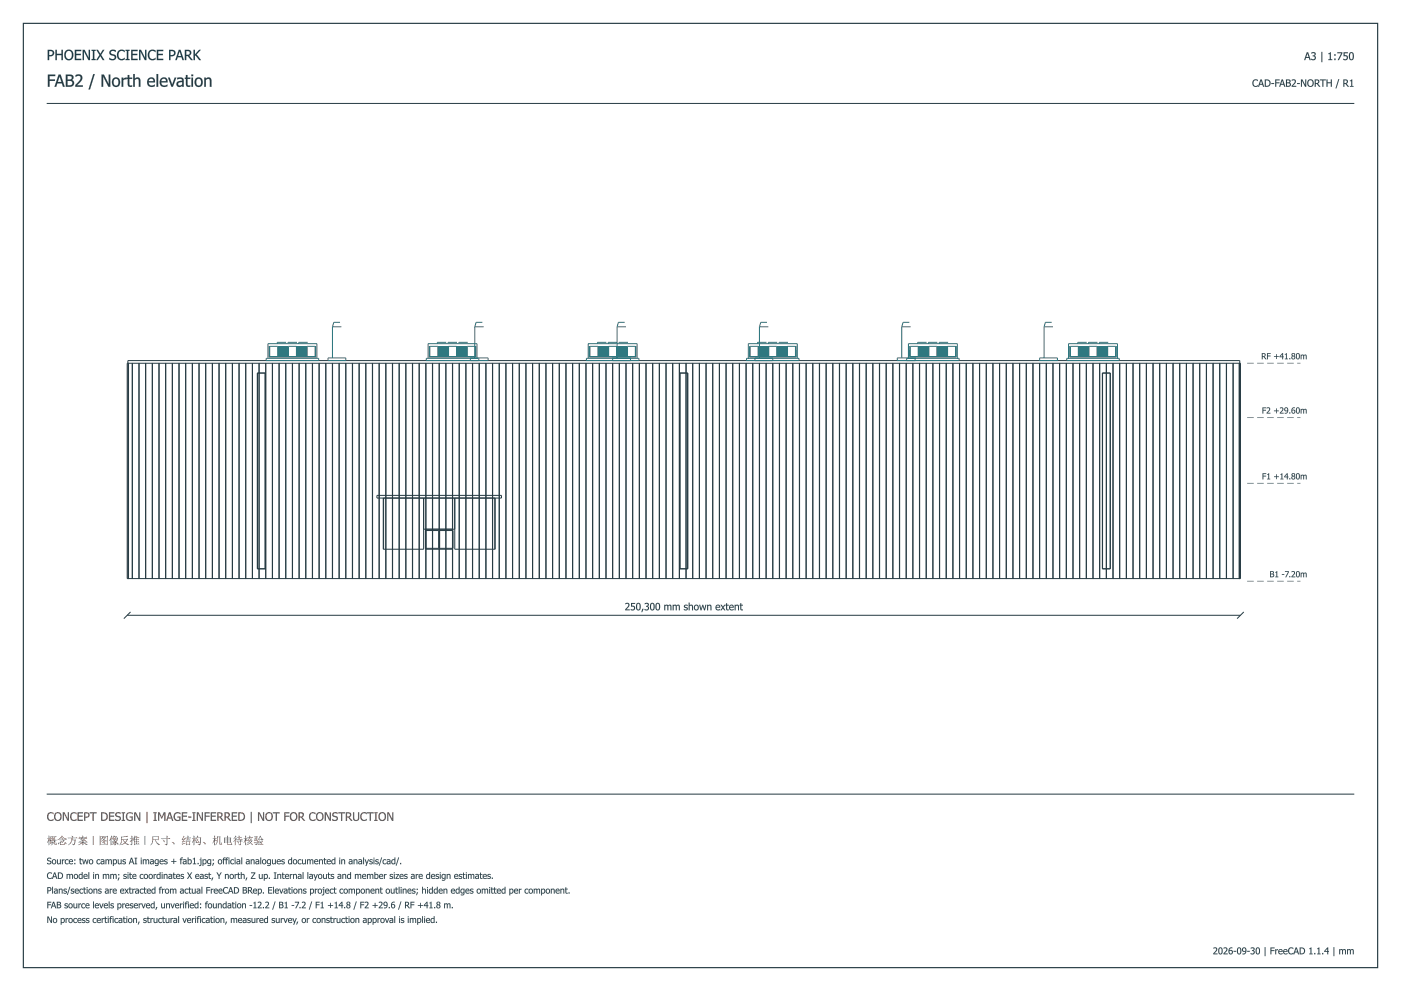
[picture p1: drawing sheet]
<svg xmlns="http://www.w3.org/2000/svg" width="420mm" height="297mm" viewBox="0 0 420 297" stroke-linecap="round" stroke-linejoin="round" font-family="sans-serif">
<path d="M7 7h406.2v283h-406.2z" fill="none" stroke="#263b43" stroke-width=".35"/>
<g fill="#183b47">
<path d="M14.3 14.9h.8a1.03 1.03 0 0 1 1.1 1.3 1.03 1.03 0 0 1-1.5 .7v1.1h-.4zM14.7 15.3v1.2a.72 .72 0 0 0 1.1-.6 .72 .72 0 0 0-1.1-.6zM16.6 14.9h.4v1.2h1.4v-1.2h.4v3.1h-.4v-1.5h-1.4v1.5h-.4zM19.7 15.3a1.46 1.46 0 0 1 1.9-.1 1.46 1.46 0 0 1 .3 1.9 1.41 1.41 0 0 1-1.9 .8 1.41 1.41 0 0 1-.7-1.9zM20.1 15.4a1.41 1.41 0 0 0 .5 2.3 1.22 1.22 0 0 0 1-1.4 1.22 1.22 0 0 0-1.3-1zM22.4 14.9h2v.4h-1.6v.8h1.4v.4h-1.4v1.1h1.6v.4h-2zM24.8 14.9h.6l1.2 2.5v-2.5h.4v3.1h-.5l-1.3-2.6v2.6h-.4zM27.5 14.9h1.2v.4h-.4v2.4h.4v.3h-1.2v-.3h.4v-2.4h-.4zM28.9 14.9h.5l.7 1.2 .7-1.2h.5l-1 1.6 1 1.5h-.5l-.7-1.2-.8 1.2h-.4l.9-1.5zM33.1 15.1l1.2-.2 .4 .2v.5l-.2-.1a.64 .64 0 0 0-.9-.3 .64 .64 0 0 0-.2 .9l.2 .1a1.01 1.01 0 0 1 1.2 1.2 1.01 1.01 0 0 1-1.6 .6l-.4-.2v-.5l.3 .2a.67 .67 0 0 0 .9 .2 .67 .67 0 0 0 .2-.9l-.9-.3a.81 .81 0 0 1-.2-1.4zM35.5 15.3l.6-.4h.6l.7 .3v.4a1.14 1.14 0 0 0-1.6 0 1.14 1.14 0 0 0 0 1.6 1.14 1.14 0 0 0 1.5 .2l.1 .4a1.56 1.56 0 0 1-2.1-.3 1.56 1.56 0 0 1 .1-2zM37.7 14.9h1.2v.4h-.4v2.4h.4v.3h-1.2v-.3h.4v-2.4h-.4zM39.4 14.9h1.9v.4h-1.5v.8h1.4v.4h-1.4v1.1h1.5v.4h-1.9zM41.7 14.9h.6l1.2 2.5v-2.5h.4v3.1h-.5l-1.3-2.6v2.6h-.4zM44.7 15.3l.6-.4h.7l.7 .3v.4a1.14 1.14 0 0 0-1.6 0 1.14 1.14 0 0 0-.1 1.6 1.14 1.14 0 0 0 1.6 .2l.1 .4a1.56 1.56 0 0 1-2.1-.3 1.56 1.56 0 0 1 0-2zM47 14.9h1.9v.4h-1.5v.8h1.4v.4h-1.4v1.1h1.5v.4h-1.9zM50.7 14.9h.8a1.03 1.03 0 0 1 1.1 1.3 1.03 1.03 0 0 1-1.5 .7v1.1h-.4zM51.1 15.3v1.2a.72 .72 0 0 0 1.1-.6 .72 .72 0 0 0-1.1-.6zM53.6 14.9h.5l1.1 3.1h-.5l-.3-.9h-1.1l-.3 .9h-.4zM53.9 15.4l-.5 1.4h.9zM55.4 14.9h.8a.9 .9 0 0 1 1.1 .7 .9 .9 0 0 1-.6 1.1l1.1 1.3h-.5l-1-1.2h-.5v1.2h-.4zM55.8 15.3v1.1a.68 .68 0 0 0 1-.1 .68 .68 0 0 0-.2-.9zM58 14.9h.5v1.5l1.2-1.5h.5l-1.3 1.4 1.4 1.7h-.6l-1.1-1.4-.1 .2v1.2h-.5z"/>
<path d="M14.3 14.9l1.6 .2a1.06 1.06 0 0 1 .2 1.4 1.06 1.06 0 0 1-1.4 .4v1.1h-.4zM14.3 14.9v3.1h.4v-1.2l1.3-.3 .2-.9-.5-.5zM14.7 15.3v1.2l.9-.2 .2-.4-.2-.5zM14.7 15.3h.7a.7 .7 0 0 1 .3 1 .7 .7 0 0 1-1 .2zM16.6 14.9h.5v1.2h1.3v-1.2h.5v3.1h-.5v-1.5h-1.4l.1 1.5h-.5zM16.6 14.9v3.1h.4v-1.5h1.5l-.1 1.5h.4v-3.1h-.4l.1 1.3h-1.5v-1.3zM19.6 15.3l.5-.3 .7-.1 1 .5 .2 1.5-.6 1-1.1 .1-.8-.5-.2-1.3zM19.7 15.3a1.73 1.73 0 0 0 .7 2.7l.8-.1 .5-.4 .3-.8-.1-.9-.3-.5-.6-.3h-.7zM20 15.6a1.85 1.85 0 0 0 0 1.8 .92 .92 0 0 0 1.3 0l.2-1.5a.88 .88 0 0 0-.7-.6 .88 .88 0 0 0-.8 .3zM20.1 15.4l.9-.1 .5 .6a1.06 1.06 0 0 1-.2 1.5 1.06 1.06 0 0 1-1.5-.2l-.1-1.1zM22.4 14.9h2v.4h-1.6v.8h1.5v.4h-1.5v1.1h1.6v.4h-2zM22.4 14.9v3.1h2v-.4l-1.6 .1v-1.2h1.4v-.4l-1.4 .1v-.9h1.6v-.4zM24.8 14.9h.6l1.2 2.5v-2.5h.4v3.1h-.5l-1.3-2.6v2.6h-.4zM24.8 14.9v3.1h.4v-2.6l1.3 2.6h.5v-3.1h-.4v2.5l-1.2-2.5zM27.5 14.9h1.2v.4h-.4v2.4h.4v.3h-1.2v-.3h.4v-2.4h-.4zM27.5 14.9v.4l.4-.1v2.5h-.4v.3h1.2v-.3h-.4v-2.5l.4 .1v-.4zM28.9 14.9h.5l.7 1.2 .7-1.2h.5l-1 1.6 1 1.5h-.5l-.7-1.2-.8 1.2h-.5l1-1.5zM28.9 14.9l1 1.6-1 1.5h.4l.8-1.3 .7 1.3h.5l-1-1.5 1-1.6h-.5l-.7 1.3-.7-1.3zM33.1 15.1l1.2-.2 .4 .2v.5l-.2-.1a.62 .62 0 0 0-.9-.3 .62 .62 0 0 0-.1 .9l.4 .2a.97 .97 0 0 1 .8 1.3 .97 .97 0 0 1-1.5 .4l-.5-.2v-.5l1 .4 .6-.1 .1-.4-.2-.4-1-.3a.83 .83 0 0 1-.1-1.4zM33.1 15.2l-.3 .9 .4 .4 .8 .2a.52 .52 0 0 1 .4 .7 .52 .52 0 0 1-.7 .3l-.9-.4v.5l1.4 .2 .6-.5v-.5l-.4-.5-1.1-.5-.1-.5 .6-.3 .9 .4v-.5l-.9-.2zM35.5 15.3l.8-.4 1.1 .2v.6l-.9-.4-.7 .3a1.24 1.24 0 0 0-.2 1.4 1.24 1.24 0 0 0 1.2 .7l.6-.4v.5l-.9 .3-.8-.2-.5-.5-.1-1.2zM35.5 15.3a1.85 1.85 0 0 0 .4 2.7h.9l.6-.2v-.5l-.3 .3a1.03 1.03 0 0 1-1.3-.2l-.3-.9 .3-1 .7-.3 .9 .4v-.4l-1.1-.3zM37.6 14.9h1.3v.4h-.4v2.4h.4v.3h-1.3v-.3h.5v-2.4h-.5zM37.7 14.9v.4l.4-.1v2.5h-.4v.3h1.2v-.3h-.5v-2.5l.5 .1v-.4zM39.3 14.9h2v.4h-1.5v.8h1.4v.4h-1.4v1.1h1.5v.4h-2zM39.4 14.9v3.1h1.9v-.4l-1.6 .1v-1.2h1.5v-.4l-1.5 .1v-.9h1.6v-.4zM41.7 14.9h.6l1.2 2.5v-2.5h.4v3.1h-.5l-1.3-2.6v2.6h-.4zM41.7 14.9v3.1h.4v-2.6l1.3 2.6h.5v-3.1h-.4v2.5l-1.2-2.5zM44.7 15.3l.8-.4 1.2 .2v.6l-1-.4-.7 .3a1.24 1.24 0 0 0-.2 1.4 1.24 1.24 0 0 0 1.2 .7l.7-.4v.5l-1 .3-.7-.2-.5-.5-.2-1.2zM44.7 15.3a1.65 1.65 0 0 0 1 2.7l1-.2v-.5l-.4 .3a1.03 1.03 0 0 1-1.3-.2l-.3-.9 .3-1 .7-.3 1 .4v-.4l-1.2-.3zM47 14.9h2v.4h-1.6v.8h1.5v.4h-1.5v1.1h1.6v.4h-2zM47 14.9v3.1h1.9v-.4l-1.5 .1v-1.2h1.4v-.4l-1.4 .1v-.9h1.5v-.4zM50.7 14.9l1.6 .2a1.06 1.06 0 0 1 .1 1.4 1.06 1.06 0 0 1-1.3 .4v1.1h-.4zM50.7 14.9v3.1h.4v-1.2l1.3-.3 .2-.9-.5-.5zM51.1 15.3v1.2l.9-.2 .2-.4-.2-.5zM51.1 15.3h.7a.7 .7 0 0 1 .3 1 .7 .7 0 0 1-1 .2zM53.6 14.9h.5l1.1 3.1h-.5l-.3-.9h-1.1l-.3 .9h-.4zM53.6 14.9l-1 3.1h.4l.3-.9h1.2l.2 .9h.5l-1.1-3.1zM53.8 15.4l-.4 1.4h.9zM53.9 15.3l.5 1.5h-1zM55.4 14.9l1.6 .2a.84 .84 0 0 1 .2 1.3l-.5 .3 1.2 1.3h-.6l-1-1.2h-.5l.1 1.2h-.5zM55.4 14.9v3.1h.4v-1.2h.5l1 1.2h.5l-1.1-1.3 .5-.4 .1-.9-.6-.4zM55.8 15.3v1.1l.9-.1 .2-.7zM55.8 15.3l1 .2v.8l-1 .2zM58 14.9h.5v1.5l1.2-1.5h.5l-1.3 1.4 1.4 1.7h-.6l-1.1-1.4-.1 .2v1.2h-.5zM58 14.9v3.1h.5l-.1-1.2 .2-.3 1.1 1.5h.6l-1.4-1.7 1.3-1.4h-.5l-1.3 1.5 .1-1.5z"/>
</g>
<g fill="#243943">
<path d="M14.4 22.4h2.2v.4h-1.7v1h1.6v.5h-1.6v1.7h-.5zM17.6 22.4h.6l1.2 3.6h-.5l-.3-1h-1.4l-.4 1h-.4zM17.9 22.9l-.6 1.7h1.1zM19.8 22.4h.9a.91 .91 0 0 1 1.2 .4 .91 .91 0 0 1-.4 1.2 1.08 1.08 0 0 1 .6 1.3 1.08 1.08 0 0 1-1.3 .7h-1zM20.2 22.8v1h.6a.58 .58 0 0 0 .7-.6 .58 .58 0 0 0-.8-.4zM20.2 24.2v1.4h.4a.73 .73 0 0 0 1.1-.6 .73 .73 0 0 0-.9-.8zM22.7 22.5a1.27 1.27 0 0 1 1.9 .3 1.27 1.27 0 0 1-.6 1.8l-.9 1h1.7v.4h-2.2v-.5l.9-.9a1.19 1.19 0 0 0 .4-1.8l-.5-.1-.7 .3zM28 22.2h.4l-1.4 4.6h-.4zM30.5 22.4h.7l1.4 2.8v-2.8h.5v3.6h-.6l-1.6-3.1v3.1h-.4zM33.9 23.6a1.38 1.38 0 0 1 2.2 .8 1.38 1.38 0 0 1-1.6 1.7 1.55 1.55 0 0 1-.6-2.5zM34.2 23.9a1.01 1.01 0 0 0-.2 1.2 1.01 1.01 0 0 0 1.2 .5 1.02 1.02 0 0 0 .4-1.3 1.02 1.02 0 0 0-1.2-.6zM36.5 23.3h.4v.4l1-.4v.5l-1 .3v1.9h-.4zM38.3 22.5h.5v.8h.8v.4h-.8v1.3a.54 .54 0 0 0 .2 .6 .54 .54 0 0 0 .6 0l-.1 .4a.84 .84 0 0 1-1.2-.8v-1.5h-.3v-.4h.3zM40 22.2h.4v1.4a.94 .94 0 0 1 1.1-.3 .94 .94 0 0 1 .6 .9v1.8h-.5v-1.5a.66 .66 0 0 0-.3-.9 .66 .66 0 0 0-.9 .4v2h-.4zM44.5 23.6a1.16 1.16 0 0 1 1.4-.3 1.16 1.16 0 0 1 .6 1.4h-1.9a1.08 1.08 0 0 0 .7 .9 1.08 1.08 0 0 0 1.1-.3v.5a1.49 1.49 0 0 1-2-.2 1.49 1.49 0 0 1 .1-2zM44.8 23.8l-.2 .5h1.4a.7 .7 0 0 0-.4-.7 .7 .7 0 0 0-.8 .2zM47 22.2h.4v3.8h-.4zM48.2 23.6a1.16 1.16 0 0 1 1.5-.3 1.16 1.16 0 0 1 .6 1.4h-1.9a1.08 1.08 0 0 0 .7 .9 1.08 1.08 0 0 0 1.1-.3v.5a1.49 1.49 0 0 1-2-.2 1.49 1.49 0 0 1 0-2zM48.6 23.8l-.2 .5h1.4a.7 .7 0 0 0-.4-.7 .7 .7 0 0 0-.8 .2zM50.4 23.3h.5l.7 2.1 .8-2.1h.5l-1.1 2.7h-.4zM53.5 24.9a.61 .61 0 0 0 .3 .8 .61 .61 0 0 0 .8-.4v-.7zM53.1 23.3l.9-.1a.9 .9 0 0 1 1.1 .9v1.9h-.5v-.3a.96 .96 0 0 1-1.2 .3 .96 .96 0 0 1-.4-1.3 .96 .96 0 0 1 1.2-.5h.2a.34 .34 0 0 0 .2-.4 .34 .34 0 0 0-.5-.2l-1 .2zM55.8 22.5h.4v.8h.9v.4h-.9v1.3a.54 .54 0 0 0 .2 .6 .54 .54 0 0 0 .7 0l-.2 .4a.84 .84 0 0 1-1.1-.8v-1.5h-.3v-.4h.3zM57.4 23.3h.5v2.7h-.5zM57.4 22.3h.5v.5h-.5zM58.7 23.6a1.38 1.38 0 0 1 2.1 .8 1.38 1.38 0 0 1-1.5 1.7 1.55 1.55 0 0 1-.6-2.5zM59 23.9a1.01 1.01 0 0 0-.2 1.2 1.01 1.01 0 0 0 1.2 .5 1.02 1.02 0 0 0 .4-1.3 1.02 1.02 0 0 0-1.2-.6zM61.3 23.3h.4v.3a.94 .94 0 0 1 1.1-.3 .94 .94 0 0 1 .6 .9v1.8h-.4v-1.5a.66 .66 0 0 0-.4-.9 .66 .66 0 0 0-.9 .4v2h-.4z"/>
<path d="M14.3 22.3h2.3v.5h-1.7v1h1.6v.5h-1.6v1.7h-.6zM14.4 22.4v3.6h.5l-.1-1.8 1.7 .1v-.5h-1.7v-1h1.8v-.4zM17.6 22.3h.6l1.2 3.7h-.5l-.3-1h-1.4l-.3 1h-.6zM17.6 22.4l-1.2 3.6h.4l.4-1h1.4l.3 1h.5l-1.2-3.6zM17.8 22.9l-.5 1.7h1.1zM17.9 22.8l.6 1.8h-1.2zM19.7 22.3l1.6 .1 .7 .4a.81 .81 0 0 1-.5 1.2l.6 .3a1.02 1.02 0 0 1-.3 1.4l-.6 .3h-1.5zM19.8 22.4v3.6l1.6-.1 .7-.5a1 1 0 0 0-.6-1.5l.4-.3 .1-.4-.3-.7zM20.2 22.8v1h.9l.4-.3-.1-.6zM20.2 22.8h.9l.4 .2a.61 .61 0 0 1-.1 .7 .61 .61 0 0 1-.6 .2h-.6zM20.2 24.2v1.4l.9-.1 .6-.3v-.5l-.3-.3zM20.2 24.2l1.4 .2 .1 .5-.1 .5-1.4 .2zM22.6 22.5l1-.2 .8 .2a1.21 1.21 0 0 1 .1 1.5l-1.4 1.6h1.8v.4h-2.3v-.5l1.4-1.6 .2-.6-.4-.5-1.2 .3zM22.7 22.5v.5l.9-.3 .6 .3a1.5 1.5 0 0 1-.7 1.6l-.9 .9v.5h2.2v-.4h-1.8l1.3-1.3 .3-.6a1.17 1.17 0 0 0-.5-1.3 1.17 1.17 0 0 0-1.4 .1zM28 22.2h.4l-1.4 4.6h-.5zM28 22.2l-1.4 4.6h.4l1.4-4.6zM30.4 22.3h.8l1.4 2.9v-2.9h.5v3.7h-.6l-1.6-3.1v3.1h-.5zM30.5 22.4v3.6h.4v-3.1l1.6 3.1h.6v-3.6h-.5v2.9l-1.4-2.9zM33.9 23.6l.9-.4a1.3 1.3 0 0 1 1.2 1.8 1.28 1.28 0 0 1-1.6 1.1 1.28 1.28 0 0 1-.8-1.8zM33.9 23.6a1.9 1.9 0 0 0 0 2.1 1.29 1.29 0 0 0 1.8 0 1.99 1.99 0 0 0 0-2.1 1.24 1.24 0 0 0-1.8 0zM34.3 23.9l-.2 .7 .1 .8a.76 .76 0 0 0 1.1 0l.2-.8-.2-.7-.5-.3zM34.2 23.8l.6-.2a1.08 1.08 0 0 1 .8 1.1 1.08 1.08 0 0 1-1 1 1.32 1.32 0 0 1-.4-1.9zM36.5 23.3h.5l-.1 .4 .5-.4h.6v.5l-1.1 .3 .1 1.9h-.5zM36.5 23.3v2.7h.4v-1.9l.6-.4 .4 .1v-.5l-1 .4v-.4zM38.3 22.5h.5v.8h.8v.4h-.8v1.6l.2 .3 .6-.1v.5l-.7 .1-.5-.4-.1-2h-.3v-.4h.3zM38.3 22.5v.8h-.3v.4l.3-.1 .1 2.1 .5 .3h.7v-.4h-.7l-.2-.6v-1.4l.9 .1v-.4h-.9l.1-.8zM39.9 22.2h.5v1.4l.8-.4 .8 .5 .1 2.3h-.5l-.1-2.1a.72 .72 0 0 0-1.1 .1v2h-.5zM40 22.2v3.8h.4v-2l.7-.4 .5 .3v2.1h.5v-1.8a.92 .92 0 0 0-.6-.9 .92 .92 0 0 0-1.1 .3v-1.4zM44.5 23.6l.6-.4h.6l.5 .3 .3 .5v.7h-1.9a.87 .87 0 0 0 1.2 .9l.7-.3v.5a1.82 1.82 0 0 1-2-.1l-.4-1zM44.5 23.6a1.42 1.42 0 0 0-.3 1.7 1.42 1.42 0 0 0 1.6 .7l.6-.2v-.5l-1.2 .4-.5-.5-.1-.5h1.9l-.1-.8a1.11 1.11 0 0 0-1.9-.3zM44.8 23.8l-.2 .5h1.4l-.3-.7zM44.8 23.8l.9-.2 .4 .8h-1.5zM46.9 22.2h.5v3.8h-.5zM47 22.2v3.8h.4v-3.8zM48.2 23.6l.7-.4h.6l.5 .3 .2 .5 .1 .7h-1.9a.87 .87 0 0 0 1.2 .9l.6-.3v.5a1.82 1.82 0 0 1-2-.1l-.3-1zM48.3 23.6a1.42 1.42 0 0 0-.3 1.7 1.42 1.42 0 0 0 1.5 .7l.7-.2v-.5l-1.2 .4-.6-.5-.1-.5h2l-.1-.8a1.11 1.11 0 0 0-1.9-.3zM48.6 23.8l-.2 .5h1.4l-.4-.7zM48.6 23.8l.9-.2 .3 .8h-1.5zM50.4 23.3h.5l.7 2.1 .8-2.1h.5l-1 2.7h-.5zM50.4 23.3l1 2.7h.4l1.1-2.7h-.5l-.8 2.2-.7-2.2zM53.5 24.9v.6l.6 .1 .5-.3v-.7zM53.5 24.8l1.2-.3v.8a.63 .63 0 0 1-.9 .4 .63 .63 0 0 1-.3-.9zM53.1 23.3l1.4-.1 .5 .5 .1 2.3h-.5v-.3l-.3 .2a.89 .89 0 0 1-1.1 0 .89 .89 0 0 1-.2-1.2l.6-.4 1-.1v-.3l-.4-.3-1.1 .2zM53.1 23.3v.5l1.4-.1 .2 .5h-.3a1.04 1.04 0 0 0-1.2 .4 1.04 1.04 0 0 0 0 1.2l.9 .2 .6-.3-.1 .3h.5l-.2-2.4-.4-.3zM55.7 22.5h.6l-.1 .8h.9v.4h-.9v1.6l.2 .3 .7-.1v.5l-.8 .1-.5-.4v-2h-.4v-.4h.4zM55.8 22.5v.8h-.3v.4l.3-.1v1.6a.77 .77 0 0 0 1 .8h.3v-.4l-.6 .1-.3-.3v-1.8l.9 .1v-.4h-.9v-.8zM57.4 23.3h.5v2.7h-.5zM57.4 23.3v2.7h.5v-2.7zM57.4 22.3h.5v.5h-.5zM57.4 22.3v.5h.5v-.5zM58.7 23.6l.9-.4a1.3 1.3 0 0 1 1.2 1.8 1.28 1.28 0 0 1-1.6 1.1 1.28 1.28 0 0 1-.8-1.8zM58.7 23.6a1.9 1.9 0 0 0 0 2.1 1.29 1.29 0 0 0 1.8 0 1.99 1.99 0 0 0 0-2.1 1.24 1.24 0 0 0-1.8 0zM59 23.9l-.1 .7 .1 .8a.76 .76 0 0 0 1.1 0l.2-.8-.2-.7-.5-.3zM59 23.8l.6-.2a1.08 1.08 0 0 1 .7 1.1 1.08 1.08 0 0 1-.9 1 1.32 1.32 0 0 1-.4-1.9zM61.2 23.3h.6l-.1 .3 .7-.4 .8 .2 .2 .5v2.1h-.5v-2.2l-.5-.1-.7 .3 .1 2h-.6zM61.3 23.3v2.7h.4v-2l.7-.4 .5 .3 .1 2.1h.4v-1.8a.92 .92 0 0 0-.6-.9 .92 .92 0 0 0-1.1 .3v-.3z"/>
<path d="M391.9 15.7h.4l.8 2.3h-.3l-.3-.6h-.8l-.3 .6h-.3zM392.1 16l-.4 1.1h.8zM393.3 15.8l.1-.1a.65 .65 0 0 1 1 .1 .65 .65 0 0 1-.2 .9 .75 .75 0 0 1 .3 1.1 .75 .75 0 0 1-1.2 .2l-.1-.4a.55 .55 0 0 0 .9 .2 .55 .55 0 0 0-.1-.9h-.3v-.3a.42 .42 0 0 0 .5-.3 .42 .42 0 0 0-.4-.5 .42 .42 0 0 0-.5 .3zM396.3 15.6h.3v3h-.3zM398.4 16l.7-.3v2.1h.4v.2h-1.1v-.2h.4v-1.6h-.4zM400.2 16.3h.3v.4h-.3zM400.2 17.6h.3v.4h-.3zM401.1 15.7h1.4l-1 2.3h-.3l1.1-2.1h-1.2zM402.9 15.7h1.3v.2h-1v.7a.81 .81 0 0 1 1 1 .81 .81 0 0 1-1.3 .3v-.3a.58 .58 0 0 0 .8 .2 .58 .58 0 0 0 .1-.9 .58 .58 0 0 0-.9 0zM404.9 15.8a.83 .83 0 0 1 .9 .1 .83 .83 0 0 1 .2 .9 .83 .83 0 0 1-.7 1.3 .83 .83 0 0 1-.8-1.3zM405.1 15.9l-.2 .9a.55 .55 0 0 0 0 .7 .55 .55 0 0 0 .7 .2l.1-.9a.58 .58 0 0 0 0-.6 .58 .58 0 0 0-.6-.3z"/>
<path d="M391.9 15.7h.4l.8 2.3h-.4l-.2-.6h-.8l-.2 .6h-.4zM391.9 15.7l-.8 2.3h.3l.2-.7h1l.2 .7h.3l-.8-2.3zM392.1 16l-.4 1.1h.8zM392.1 15.9l.4 1.2h-.8zM393.3 15.8l1.1-.1a.54 .54 0 0 1 .2 .6 .54 .54 0 0 1-.4 .4l.4 .3-.1 .7-.5 .4-.8-.2v-.3l.8 .1 .3-.4-.1-.3-.5-.1v-.3l.4-.1 .1-.4-.3-.2-.6 .2zM393.3 15.8v.3l.6-.2a.4 .4 0 0 1 .4 .5 .4 .4 0 0 1-.6 .2v.3l.5 .1 .1 .5-.5 .3-.6-.2v.3l1 .1 .4-.5v-.4l-.5-.4 .4-.3v-.5l-.5-.2zM396.3 15.6h.3v3h-.3zM396.3 15.6v3h.3v-3zM398.4 16l.7-.3v2.1l.4-.1v.3h-1.1v-.3h.4v-1.5h-.4zM398.4 16v.2h.4v1.6h-.4v.2h1.1v-.2h-.4v-2.1zM400.1 16.2h.4v.5h-.4zM400.2 16.3v.4h.3v-.4zM400.1 17.5h.4v.5h-.4zM400.2 17.6v.4h.3v-.4zM401.1 15.7h1.5l-1.1 2.3h-.3l1.1-2.1-1.2 .1zM401.1 15.7v.2h1.2l-1.1 2.1h.3l1-2.3zM402.9 15.7h1.3v.3l-1-.1 .2 .7a.77 .77 0 0 1 .8 .8 .77 .77 0 0 1-1.1 .6l-.3-.1v-.3l.8 .2 .3-.3a.57 .57 0 0 0-.3-.7 .57 .57 0 0 0-.7 .1zM402.9 15.7v1.2h.8l.2 .4-.2 .4-.8-.1v.3l.9 .1 .4-.4v-.7l-.4-.3h-.6v-.7h1v-.2zM404.9 15.7a.84 .84 0 0 1 .9 .2 .84 .84 0 0 1 .2 .9 .82 .82 0 0 1-.2 1.1 .82 .82 0 0 1-1.1-.1l-.2-1.3zM404.9 15.8a1.45 1.45 0 0 0 .4 2.2l.5-.2 .2-1.3-.3-.7zM405.1 16l-.2 .8a.58 .58 0 0 0 0 .7 .58 .58 0 0 0 .6 .2l.2-1.3-.2-.5zM405.1 15.9h.4l.2 .4v1.1l-.3 .4-.3-.1-.2-.3z"/>
<path d="M375.9 24.1l.9-.3 .4 .2v.3a.81 .81 0 0 0-1.1 .1 .81 .81 0 0 0 0 1.1 .81 .81 0 0 0 1.1 0v.4a1.13 1.13 0 0 1-1.5-.3 1.13 1.13 0 0 1 .2-1.5zM378 23.8h.4l.7 2.2h-.3l-.2-.6h-.8l-.2 .6h-.3zM378.2 24.1l-.3 1h.6zM379.3 23.8h.5a1.1 1.1 0 0 1 1.2 1.1 1.1 1.1 0 0 1-1.2 1.1h-.5zM379.6 24.1v1.7a.88 .88 0 0 0 1.1-.9 .88 .88 0 0 0-1.1-.8zM381.3 24.9h.8v.3h-.8zM382.4 23.8h1.3v.3h-1v.6h1v.3h-1v1h-.3zM384.4 23.8h.3l.8 2.2h-.3l-.2-.6h-.9l-.2 .6h-.3zM384.5 24.1l-.3 1h.7zM385.7 23.8h.5a.54 .54 0 0 1 .8 .3 .54 .54 0 0 1-.3 .7 .65 .65 0 0 1 .4 .8 .65 .65 0 0 1-.8 .4h-.6zM386 24.1v.6h.3a.35 .35 0 0 0 .4-.4 .35 .35 0 0 0-.5-.2zM386 24.9v.9h.2a.44 .44 0 0 0 .6-.4 .44 .44 0 0 0-.5-.5zM387.4 23.9a.8 .8 0 0 1 1.2 .3 .8 .8 0 0 1-.5 1.1l-.5 .5h1.1v.2h-1.3v-.3l.7-.7a.52 .52 0 0 0 .2-.8 .52 .52 0 0 0-.9 0zM389 24.9h.8v.3h-.8zM390.2 23.8h.4l.9 1.7v-1.7h.2v2.2h-.3l-1-1.9v1.9h-.2zM392.3 24.1a1.05 1.05 0 0 1 1.4 .1 1.05 1.05 0 0 1 0 1.4 1.05 1.05 0 0 1-1.4 .2l-.3-.9zM392.6 24.2a.8 .8 0 0 0-.2 1.1 .8 .8 0 0 0 1.2 .1 .81 .81 0 0 0 0-1 .81 .81 0 0 0-1-.2zM394.3 23.8h.6a.64 .64 0 0 1 .7 .5 .64 .64 0 0 1-.4 .8l.8 .9h-.4l-.7-.9h-.3v.9h-.3zM394.6 24.1v.8h.2a.42 .42 0 0 0 .6-.4 .42 .42 0 0 0-.5-.4zM395.9 23.8h1.7v.3h-.7v1.9h-.3v-1.9h-.7zM397.8 23.8h.3v.9h1v-.9h.3v2.2h-.3v-1.1h-1v1.1h-.3zM401.4 23.7h.2l-.8 2.8h-.3zM402.9 23.8h.5a.64 .64 0 0 1 .8 .5 .64 .64 0 0 1-.4 .8l.8 .9h-.4l-.7-.9h-.3v.9h-.3zM403.2 24.1v.8h.2a.42 .42 0 0 0 .5-.4 .42 .42 0 0 0-.4-.4zM404.8 24.1l.7-.3v2h.4v.2h-1.1v-.2h.4v-1.5h-.4z"/>
<path d="M375.9 24.1l.7-.3 .7 .2v.3l-.5-.2h-.5l-.4 .6a.76 .76 0 0 0 .1 .8 .76 .76 0 0 0 .8 .3l.5-.3v.4l-.6 .2-.5-.1-.5-.4-.1-.9zM375.9 24.1l-.3 .8 .3 .8 .7 .3 .6-.1v-.4l-.5 .3-.5-.1-.3-.8 .3-.8 .5-.1 .5 .3v-.3l-.6-.2zM378 23.8h.4l.7 2.2h-.3l-.2-.6h-.8l-.2 .6h-.3zM378 23.8l-.7 2.2h.3l.2-.6h.8l.2 .6h.3l-.7-2.2zM378.2 24.1l-.3 1h.6zM378.2 24.1l.3 1.1h-.7zM379.3 23.8h.5a1.11 1.11 0 0 1 1.3 1.1 1.11 1.11 0 0 1-1.3 1.1h-.5zM379.3 23.8v2.2l1.3-.2 .4-.5-.1-.9-.6-.5zM379.6 24.1v1.7l.6-.1 .4-.4a.87 .87 0 0 0 0-.9 .87 .87 0 0 0-1-.3zM379.6 24.1h.7l.4 .4v.7l-.4 .5-.7 .1zM381.2 24.9h.9v.3h-.9zM381.3 24.9v.3h.8v-.3zM382.4 23.8h1.4v.3h-1.1v.6h1v.3h-1v1h-.3zM382.4 23.8v2.2h.3v-1.1l1 .1v-.3h-1v-.6h1v-.3zM384.4 23.8h.3l.8 2.2h-.4l-.1-.6h-.9l-.2 .6h-.3zM384.4 23.8l-.8 2.2h.3l.2-.6h.9l.2 .6h.3l-.8-2.2zM384.5 24.1l-.3 1h.7zM384.5 24.1l.4 1.1h-.7zM385.7 23.8h.9a.49 .49 0 0 1 .5 .4 .49 .49 0 0 1-.4 .6 .59 .59 0 0 1 .5 .5 .59 .59 0 0 1-.3 .5l-1.2 .2zM385.7 23.8v2.2h1l.4-.5-.1-.5-.3-.2 .3-.2v-.5zM386 24.1v.6l.7-.2-.1-.4zM385.9 24.1h.7l.1 .5-.8 .1zM386 24.9v.9l.8-.3-.1-.5zM385.9 24.9l.9 .2v.5l-.9 .2zM387.4 23.9l.3-.1a.66 .66 0 0 1 .8 .2 .66 .66 0 0 1 0 .8l-.9 1 1.1-.1v.3h-1.3v-.3l.9-1.3-.2-.3-.7 .1zM387.4 23.9v.3l.6-.2 .3 .4-.9 1.3v.3h1.3v-.2h-1.1l.9-1v-.7l-.3-.3zM389 24.9h.8v.3h-.8zM389 24.9v.3h.8v-.3zM390.2 23.8h.4l.9 1.7-.1-1.7h.3v2.2h-.3l-1-1.9 .1 1.9h-.3zM390.2 23.8v2.2h.2v-1.9l1 1.9h.3v-2.2h-.2l-.1 1.8-.8-1.8zM392.3 24.1l.3-.2a1.01 1.01 0 0 1 1.1 .1 1.01 1.01 0 0 1 .3 1.1l-.2 .5-.4 .4-1-.1-.4-.8zM392.3 24.1a1.05 1.05 0 0 0 0 1.6 1.05 1.05 0 0 0 1.6-.3l-.2-1.3-.7-.3zM392.5 24.3a.81 .81 0 0 0-.1 1.1 .81 .81 0 0 0 1.1 .2l.2-.7-.2-.6-.5-.3zM392.6 24.1l.6-.1 .3 .2a.83 .83 0 0 1 .1 1.2 .83 .83 0 0 1-1.1 .2l-.2-.9zM394.3 23.8l1.1 .1a.64 .64 0 0 1 .3 .7 .64 .64 0 0 1-.5 .5l.8 .9h-.4l-.7-.9h-.3v.9h-.3zM394.3 23.8v2.2h.3v-.9h.3l.7 .9h.4l-.8-1 .3-.2 .1-.7-.4-.3zM394.6 24.1v.8l.6-.1 .1-.5zM394.6 24.1l.7 .1-.1 .6-.6 .1zM395.8 23.8h1.8v.3h-.7v1.9h-.3v-1.9h-.8zM395.9 23.8v.3h.7v1.9h.3v-1.9h.7v-.3zM397.8 23.8h.3v.9h1v-.9h.3v2.2h-.3v-1.1h-1v1.1h-.3zM397.8 23.8v2.2h.3v-1.1h1v1.1h.3v-2.2h-.3v.9h-1v-.9zM401.4 23.7h.3l-.9 2.8h-.3zM401.4 23.7l-.9 2.8h.3l.8-2.8zM402.9 23.8l1.1 .1a.64 .64 0 0 1 .2 .7 .64 .64 0 0 1-.4 .5l.8 .9h-.4l-.7-.9h-.3v.9h-.3zM402.9 23.8v2.2h.3l-.1-.9h.4l.7 .9h.4l-.8-1 .3-.2 .1-.7-.4-.3zM403.2 24.1v.8l.6-.1 .1-.5zM403.1 24.1l.8 .1-.1 .6-.7 .1zM404.8 24.1l.7-.3v2h.4v.2h-1.1v-.2h.4v-1.5h-.4zM404.8 24.1v.2h.5v1.5h-.5v.2h1.1v-.2h-.4v-2z"/>
</g>
<g fill="none" stroke="#263b43" stroke-width=".3">
<path d="M14 31h392.2M38.1 108.9h333.9v64.5h-333.9zM38.5 108.9v64.5M39.7 108.9v64.5M41.7 108.9v64.5M43.7 108.9v64.5M45.7 108.9v64.5M47.7 108.9v64.5M49.7 108.9v64.5M51.7 108.9v64.5M53.7 108.9v64.5M55.7 108.9v64.5"/>
<path d="M57.7 108.9v64.5M59.7 108.9v64.5M61.7 108.9v64.5M63.7 108.9v64.5M65.7 108.9v64.5M67.7 108.9v64.5M69.7 108.9v64.5M71.7 108.9v64.5M73.7 108.9v64.5M75.7 108.9v64.5M77.2 111.8h2.4v58.7h-2.4zM77.2 111.8v58.7"/>
<path d="M77.7 108.9v64.5M79.5 111.8v58.7M79.7 108.9v64.5M81.7 108.9v64.5M83.7 108.9v64.5M85.7 108.9v64.5M87.7 108.9v64.5M89.7 108.9v64.5M91.7 108.9v64.5M93.7 108.9v64.5M95.7 108.9v64.5M97.7 108.9v64.5"/>
<path d="M99.7 108.9v64.5M101.7 108.9v64.5M103.7 108.9v64.5M105.7 108.9v64.5M107.7 108.9v64.5M109.7 108.9v64.5M111.7 108.9v64.5M113.7 108.9v64.5M115.7 108.9v64.5M117.7 108.9v64.5M119.7 108.9v64.5M121.7 108.9v64.5"/>
<path d="M123.7 108.9v64.5M125.7 108.9v64.5M127.7 108.9v64.5M129.7 108.9v64.5M131.7 108.9v64.5M133.7 108.9v64.5M135.7 108.9v64.5M137.7 108.9v64.5M139.7 108.9v64.5M141.7 108.9v64.5M141.8 108.9v64.5M143.7 108.9v64.5"/>
<path d="M145.7 108.9v64.5M145.8 108.9v64.5M147.7 108.9v64.5M147.8 108.9v64.5M149.7 108.9v64.5M151.7 108.9v64.5M151.8 108.9v64.5M153.7 108.9v64.5M153.8 108.9v64.5M155.7 108.9v64.5M157.7 108.9v64.5M157.8 108.9v64.5"/>
<path d="M159.7 108.9v64.5M159.8 108.9v64.5M161.7 108.9v64.5M161.8 108.9v64.5M163.7 108.9v64.5M163.8 108.9v64.5M165.7 108.9v64.5M165.8 108.9v64.5M167.7 108.9v64.5M167.8 108.9v64.5M169.7 108.9v64.5M169.8 108.9v64.5"/>
<path d="M171.7 108.9v64.5M171.8 108.9v64.5M173.7 108.9v64.5M173.8 108.9v64.5M175.7 108.9v64.5M175.8 108.9v64.5M177.7 108.9v64.5M177.8 108.9v64.5M179.7 108.9v64.5M179.8 108.9v64.5M181.7 108.9v64.5M183.7 108.9v64.5"/>
<path d="M183.8 108.9v64.5M185.7 108.9v64.5M185.8 108.9v64.5M187.7 108.9v64.5M189.7 108.9v64.5M189.8 108.9v64.5M191.7 108.9v64.5M191.8 108.9v64.5M193.7 108.9v64.5M195.7 108.9v64.5M195.8 108.9v64.5M197.7 108.9v64.5"/>
<path d="M197.8 108.9v64.5M199.7 108.9v64.5M199.8 108.9v64.5M201.7 108.9v64.5M201.8 108.9v64.5M203.7 108.9v64.5M203.8 108.9v64.5M203.9 111.8h2.4v58.7h-2.4zM203.9 111.8v58.7M205.7 108.9v64.5M205.8 108.9v64.5M206.2 111.8v58.7"/>
<path d="M207.7 108.9v64.5M207.8 108.9v64.5M209.7 108.9v64.5M209.8 108.9v64.5M211.7 108.9v64.5M211.8 108.9v64.5M213.7 108.9v64.5M215.7 108.9v64.5M215.8 108.9v64.5M217.7 108.9v64.5M217.8 108.9v64.5M219.7 108.9v64.5"/>
<path d="M221.7 108.9v64.5M221.8 108.9v64.5M223.7 108.9v64.5M223.8 108.9v64.5M225.7 108.9v64.5M227.7 108.9v64.5M227.8 108.9v64.5M229.7 108.9v64.5M229.8 108.9v64.5M231.7 108.9v64.5M231.8 108.9v64.5M233.7 108.9v64.5"/>
<path d="M233.8 108.9v64.5M235.7 108.9v64.5M235.8 108.9v64.5M237.7 108.9v64.5M237.8 108.9v64.5M239.7 108.9v64.5M239.8 108.9v64.5M241.7 108.9v64.5M241.8 108.9v64.5M243.7 108.9v64.5M243.8 108.9v64.5M245.7 108.9v64.5"/>
<path d="M245.8 108.9v64.5M247.7 108.9v64.5M247.8 108.9v64.5M249.7 108.9v64.5M249.8 108.9v64.5M251.7 108.9v64.5M253.7 108.9v64.5M253.8 108.9v64.5M255.7 108.9v64.5M255.8 108.9v64.5M257.7 108.9v64.5M259.7 108.9v64.5"/>
<path d="M259.8 108.9v64.5M261.7 108.9v64.5M261.8 108.9v64.5M263.7 108.9v64.5M265.7 108.9v64.5M265.8 108.9v64.5M267.7 108.9v64.5M267.8 108.9v64.5M269.7 108.9v64.5M269.8 108.9v64.5M271.7 108.9v64.5M271.8 108.9v64.5"/>
<path d="M273.7 108.9v64.5M273.8 108.9v64.5M275.7 108.9v64.5M275.8 108.9v64.5M277.7 108.9v64.5M277.8 108.9v64.5M279.7 108.9v64.5M279.8 108.9v64.5M281.7 108.9v64.5M281.8 108.9v64.5M283.7 108.9v64.5M285.7 108.9v64.5"/>
<path d="M285.8 108.9v64.5M287.7 108.9v64.5M287.8 108.9v64.5M289.7 108.9v64.5M291.7 108.9v64.5M291.8 108.9v64.5M293.7 108.9v64.5M293.8 108.9v64.5M295.7 108.9v64.5M297.7 108.9v64.5M297.8 108.9v64.5M299.7 108.9v64.5"/>
<path d="M299.8 108.9v64.5M301.8 108.9v64.5M303.8 108.9v64.5M305.8 108.9v64.5M307.8 108.9v64.5M309.8 108.9v64.5M311.8 108.9v64.5M313.8 108.9v64.5M315.8 108.9v64.5M317.8 108.9v64.5M319.8 108.9v64.5M321.8 108.9v64.5"/>
<path d="M323.8 108.9v64.5M325.8 108.9v64.5M327.8 108.9v64.5M329.8 108.9v64.5M330.6 111.8h2.4l-.1 58.7h-2.3zM330.7 111.8v58.7M331.8 108.9v64.5M333.8 108.9v64.5M335.8 108.9v64.5M337.8 108.9v64.5M339.8 108.9v64.5M341.8 108.9v64.5"/>
<path d="M343.8 108.9v64.5M345.8 108.9v64.5M347.8 108.9v64.5M349.8 108.9v64.5M351.8 108.9v64.5M353.8 108.9v64.5M355.8 108.9v64.5M357.8 108.9v64.5M359.8 108.9v64.5M361.8 108.9v64.5M363.8 108.9v64.5M365.8 108.9v64.5"/>
<path d="M367.8 108.9v64.5M369.8 108.9v64.5M371.6 108.9v64.5M113 148.5h37.4v.8h-37.4zM114.9 149.3v15.3h12.1v-15.3M115 149.3v15.3M127 158.6h9.4M127.6 159h4v5.4h-4zM131.8 159h4.1v5.4h-4.1zM136.4 149.3v15.3h12.1v-15.3M148.4 149.3v15.3M38.3 173.4v-65.3h333.5v65.3"/>
<path d="M127.7 164.6h8"/>
</g>
<g fill="none" stroke="#2c777f" stroke-width=".3">
<path d="M99.7 97.9h2.7M99.7 97.9v9.4M102 96.6h-1.9l-.4 1.3M142.4 97.9h2.7M142.4 97.9v9.4M144.7 96.6h-1.9l-.4 1.3M185.1 97.9h2.6M185.1 97.9v9.4M187.3 96.6h-1.8l-.4 1.3M227.8 97.9h2.6M227.8 97.9v9.4M230 96.6h-1.8l-.4 1.3"/>
<path d="M270.4 97.9h2.7M270.4 97.9v9.4M272.7 96.6h-1.9l-.4 1.3M313.1 97.9h2.7M313.1 97.9v9.4M315.4 96.6h-1.9l-.4 1.3M79.8 107.4h15.8v.7h-15.8zM80.4 107.4v-4.4h14.6v4.4M80.6 106.9l14.2 .1zM80.9 106.9v-3.1h2.4v3.1M80.9 106.6h-.3l.3 .1M80.9 106.2h-.3l.3 .1"/>
<path d="M80.9 105.9h-.3l.3 .1M80.9 105.6h-.3l.3 .1M80.9 105.2h-.3l.3 .1M80.9 104.9h-.3l.3 .1M80.9 104.6h-.3l.3 .1M80.9 104.2h-.3l.3 .1M80.9 103.9h-.3l.3 .1M83.3 106.7h3.2M83.3 106.6h3.2M83.3 106.3h3.2M83.3 106.2h3.2M83.3 106h3.2"/>
<path d="M83.3 105.9h3.2M83.3 105.7h3.2M83.3 105.6h3.2M83.3 105.3h3.2M83.3 105.2h3.2M83.3 105h3.2M83.3 104.9h3.2M83.3 104.7h3.2M83.3 104.6h3.2M83.3 104.3h3.2M83.3 104.2h3.2M83.3 104h3.2"/>
<path d="M83.3 103.9h3.2M85.8 102.6h-2.7v.4M86.5 106.9v-3.1h2.4v3.1M88.9 106.7h3.2M88.9 106.6h3.2M88.9 106.3h3.2M88.9 106.2h3.2M88.9 106h3.2M88.9 105.9h3.2M88.9 105.7h3.2M88.9 105.6h3.2M88.9 105.3h3.2"/>
<path d="M88.9 105.2h3.2M88.9 105h3.2M88.9 104.9h3.2M88.9 104.7h3.2M88.9 104.6h3.2M88.9 104.3h3.2M88.9 104.2h3.2M88.9 104h3.2M88.9 103.9h3.2M89 102.6h-2.6v.4M92.1 106.9v-3.1h2.4v3.1M92.3 102.6h-2.7v.4"/>
<path d="M94.5 106.6h.3l-.3 .1M94.5 106.2h.3l-.3 .1M94.5 105.9h.3l-.3 .1M94.5 105.6h.3l-.3 .1M94.5 105.2h.3l-.3 .1M94.5 104.9h.3l-.3 .1M94.5 104.6h.3l-.3 .1M94.5 104.2h.3l-.3 .1M94.5 103.9h.3l-.3 .1M98.4 107.3h5.3v.8h-5.3zM128.4 107.4v-4.4h14.7v4.4M128.6 106.9l14.2 .1z"/>
<path d="M128.9 106.9v-3.1h2.4v3.1M128.9 106.6h-.3l.3 .1M128.9 106.2h-.3l.3 .1M128.9 105.9h-.3l.3 .1M128.9 105.6h-.3l.3 .1M128.9 105.2h-.3l.3 .1M128.9 104.9h-.3l.3 .1M128.9 104.6h-.3l.3 .1M128.9 104.2h-.3l.3 .1M128.9 103.9h-.3l.3 .1M131.3 106.7h3.2M131.3 106.6h3.2"/>
<path d="M131.3 106.3h3.2M131.3 106.2h3.2M131.3 106h3.2M131.3 105.9h3.2M131.3 105.7h3.2M131.3 105.6h3.2M131.3 105.3h3.2M131.3 105.2h3.2M131.3 105h3.2M131.3 104.9h3.2M131.3 104.7h3.2M131.3 104.6h3.2"/>
<path d="M131.3 104.3h3.2M131.3 104.2h3.2M131.3 104h3.2M131.3 103.9h3.2M133.8 102.6h-2.6v.4M134.5 106.9v-3.1h2.4v3.1M136.9 106.7h3.2M136.9 106.6h3.2M136.9 106.3h3.2M136.9 106.2h3.2M136.9 106h3.2M136.9 105.9h3.2"/>
<path d="M136.9 105.7h3.2M136.9 105.6h3.2M136.9 105.3h3.2M136.9 105.2h3.2M136.9 105h3.2M136.9 104.9h3.2M136.9 104.7h3.2M136.9 104.6h3.2M136.9 104.3h3.2M136.9 104.2h3.2M136.9 104h3.2M136.9 103.9h3.2"/>
<path d="M137.1 102.6h-2.7v.4M140.1 106.9v-3.1h2.4v3.1M140.3 102.6h-2.7v.4M141.1 108.1v-.8h5.3v.8h-18.6v-.7h15.8v.7M142.5 106.6h.3l-.3 .1M142.5 106.2h.3l-.3 .1M142.5 105.9h.3l-.3 .1M142.5 105.6h.3l-.3 .1M142.5 105.2h.3l-.3 .1M142.5 104.9h.3l-.3 .1M142.5 104.6h.3l-.3 .1M142.5 104.2h.3l-.3 .1"/>
<path d="M142.5 103.9h.3l-.3 .1M175.9 107.4h15.7v.7h-15.7zM176.4 107.4v-4.4h14.7v4.4M176.7 106.9l14.1 .1zM176.9 106.9v-3.1h2.4v3.1M176.9 106.6h-.2l.2 .1M176.9 106.2h-.2l.2 .1M176.9 105.9h-.2l.2 .1M176.9 105.6h-.2l.2 .1M176.9 105.2h-.2l.2 .1M176.9 104.9h-.2l.2 .1M176.9 104.6h-.2l.2 .1"/>
<path d="M176.9 104.2h-.2l.2 .1M176.9 103.9h-.2l.2 .1M179.3 106.7h3.2M179.3 106.6h3.2M179.3 106.3h3.2M179.3 106.2h3.2M179.3 106h3.2M179.3 105.9h3.2M179.3 105.7h3.2M179.3 105.6h3.2M179.3 105.3h3.2M179.3 105.2h3.2"/>
<path d="M179.3 105h3.2M179.3 104.9h3.2M179.3 104.7h3.2M179.3 104.6h3.2M179.3 104.3h3.2M179.3 104.2h3.2M179.3 104h3.2M179.3 103.9h3.2M181.8 102.6h-2.6v.4M182.5 106.9v-3.1h2.4v3.1M183.7 108.1v-.8h5.4v.8M184.9 106.7h3.2"/>
<path d="M184.9 106.6h3.2M184.9 106.3h3.2M184.9 106.2h3.2M184.9 106h3.2M184.9 105.9h3.2M184.9 105.7h3.2M184.9 105.6h3.2M184.9 105.3h3.2M184.9 105.2h3.2M184.9 105h3.2M184.9 104.9h3.2M184.9 104.7h3.2"/>
<path d="M184.9 104.6h3.2M184.9 104.3h3.2M184.9 104.2h3.2M184.9 104h3.2M184.9 103.9h3.2M185.1 102.6h-2.7v.4M188.1 106.9v-3.1h2.4v3.1M188.3 102.6h-2.7v.4M190.5 106.6h.3l-.3 .1M190.5 106.2h.3l-.3 .1M190.5 105.9h.3l-.3 .1M190.5 105.6h.3l-.3 .1"/>
<path d="M190.5 105.2h.3l-.3 .1M190.5 104.9h.3l-.3 .1M190.5 104.6h.3l-.3 .1M190.5 104.2h.3l-.3 .1M190.5 103.9h.3l-.3 .1M223.9 107.4h15.7v.7h-15.7zM224.4 107.4v-4.4h14.7v4.4M224.7 106.9l14.1 .1zM225 106.9v-3.1h2.4v3.1M225 106.6h-.3l.3 .1M225 106.2h-.3l.3 .1M225 105.9h-.3l.3 .1"/>
<path d="M225 105.6h-.3l.3 .1M225 105.2h-.3l.3 .1M225 104.9h-.3l.3 .1M225 104.6h-.3l.3 .1M225 104.2h-.3l.3 .1M225 103.9h-.3l.3 .1M226.4 108.1v-.8h5.4v.8M227.4 106.7h3.2M227.4 106.6h3.2M227.4 106.3h3.2M227.4 106.2h3.2M227.4 106h3.2"/>
<path d="M227.4 105.9h3.2M227.4 105.7h3.2M227.4 105.6h3.2M227.4 105.3h3.2M227.4 105.2h3.2M227.4 105h3.2M227.4 104.9h3.2M227.4 104.7h3.2M227.4 104.6h3.2M227.4 104.3h3.2M227.4 104.2h3.2M227.4 104h3.2"/>
<path d="M227.4 103.9h3.2M229.9 102.6h-2.7v.4M230.6 106.9v-3.1h2.4v3.1M233 106.7h3.2M233 106.6h3.2M233 106.3h3.2M233 106.2h3.2M233 106h3.2M233 105.9h3.2M233 105.7h3.2M233 105.6h3.2M233 105.3h3.2"/>
<path d="M233 105.2h3.2M233 105h3.2M233 104.9h3.2M233 104.7h3.2M233 104.6h3.2M233 104.3h3.2M233 104.2h3.2M233 104h3.2M233 103.9h3.2M233.1 102.6h-2.7v.4M236.2 106.9v-3.1h2.4v3.1M236.3 102.6h-2.7v.4"/>
<path d="M238.6 106.6h.2l-.2 .1M238.6 106.2h.2l-.2 .1M238.6 105.9h.2l-.2 .1M238.6 105.6h.2l-.2 .1M238.6 105.2h.2l-.2 .1M238.6 104.9h.2l-.2 .1M238.6 104.6h.2l-.2 .1M238.6 104.2h.2l-.2 .1M238.6 103.9h.2l-.2 .1M271.9 108.1v-.7h15.7v.7h-18.5v-.8h5.3v.8M272.4 107.4v-4.4h14.7v4.4M272.7 106.9l14.1 .1z"/>
<path d="M273 106.9v-3.1h2.4v3.1M273 106.6h-.3l.3 .1M273 106.2h-.3l.3 .1M273 105.9h-.3l.3 .1M273 105.6h-.3l.3 .1M273 105.2h-.3l.3 .1M273 104.9h-.3l.3 .1M273 104.6h-.3l.3 .1M273 104.2h-.3l.3 .1M273 103.9h-.3l.3 .1M275.4 106.7h3.2M275.4 106.6h3.2"/>
<path d="M275.4 106.3h3.2M275.4 106.2h3.2M275.4 106h3.2M275.4 105.9h3.2M275.4 105.7h3.2M275.4 105.6h3.2M275.4 105.3h3.2M275.4 105.2h3.2M275.4 105h3.2M275.4 104.9h3.2M275.4 104.7h3.2M275.4 104.6h3.2"/>
<path d="M275.4 104.3h3.2M275.4 104.2h3.2M275.4 104h3.2M275.4 103.9h3.2M277.9 102.6h-2.7v.4M278.6 106.9v-3.1h2.4v3.1M281 106.7h3.2M281 106.6h3.2M281 106.3h3.2M281 106.2h3.2M281 106h3.2M281 105.9h3.2"/>
<path d="M281 105.7h3.2M281 105.6h3.2M281 105.3h3.2M281 105.2h3.2M281 105h3.2M281 104.9h3.2M281 104.7h3.2M281 104.6h3.2M281 104.3h3.2M281 104.2h3.2M281 104h3.2M281 103.9h3.2"/>
<path d="M281.1 102.6h-2.7v.4M284.2 106.9v-3.1h2.4v3.1M284.3 102.6h-2.6v.4M286.6 106.6h.2l-.2 .1M286.6 106.2h.2l-.2 .1M286.6 105.9h.2l-.2 .1M286.6 105.6h.2l-.2 .1M286.6 105.2h.2l-.2 .1M286.6 104.9h.2l-.2 .1M286.6 104.6h.2l-.2 .1M286.6 104.2h.2l-.2 .1M286.6 103.9h.2l-.2 .1"/>
<path d="M311.8 107.3h5.3v.8h-5.3zM319.9 107.4h15.8v.7h-15.8zM320.5 107.4v-4.4h14.6v4.4M320.7 106.9l14.2 .1zM321 106.9v-3.1h2.4v3.1M321 103.9h-.3l.3 .1M321 104.2h-.3l.3 .1M321 104.6h-.3l.3 .1M321 104.9h-.3l.3 .1M321 105.2h-.3l.3 .1M321 105.6h-.3l.3 .1M321 105.9h-.3l.3 .1"/>
<path d="M321 106.2h-.3l.3 .1M321 106.6h-.3l.3 .1M323.4 106.7h3.2M323.4 106.6h3.2M323.4 106.3h3.2M323.4 106.2h3.2M323.4 106h3.2M323.4 105.9h3.2M323.4 105.7h3.2M323.4 105.6h3.2M323.4 105.3h3.2M323.4 105.2h3.2"/>
<path d="M323.4 105h3.2M323.4 104.9h3.2M323.4 104.7h3.2M323.4 104.6h3.2M323.4 104.3h3.2M323.4 104.2h3.2M323.4 104h3.2M323.4 103.9h3.2M325.9 102.6h-2.7v.4M326.6 106.9v-3.1h2.4v3.1M329 106.7h3.2M329 106.6h3.2"/>
<path d="M329 106.3h3.2M329 106.2h3.2M329 106h3.2M329 105.9h3.2M329 105.7h3.2M329 105.6h3.2M329 105.3h3.2M329 105.2h3.2M329 105h3.2M329 104.9h3.2M329 104.7h3.2M329 104.6h3.2"/>
<path d="M329 104.3h3.2M329 104.2h3.2M329 104h3.2M329 103.9h3.2M329.1 102.6h-2.6v.4M332.2 106.9v-3.1h2.4v3.1M332.4 102.6h-2.7v.4M334.6 103.9h.3l-.3 .1M334.6 104.2h.3l-.3 .1M334.6 104.6h.3l-.3 .1M334.6 104.9h.3l-.3 .1M334.6 105.2h.3l-.3 .1"/>
<path d="M334.6 105.6h.3l-.3 .1M334.6 105.9h.3l-.3 .1M334.6 106.2h.3l-.3 .1M334.6 106.6h.3l-.3 .1"/>
</g>
<path d="M374 174.2h16" fill="none" stroke="#87959a" stroke-width=".3" stroke-dasharray="2 1" stroke-linecap="butt"/>
<g fill="#243943">
<path d="M380.9 171.2l1 .1 .1 .4-.2 .3a.54 .54 0 0 1 .3 .7 .54 .54 0 0 1-.7 .3h-.5zM381.1 171.4v.5h.3a.29 .29 0 0 0 .4-.3 .29 .29 0 0 0-.4-.2zM381.1 172.1v.7h.2a.37 .37 0 0 0 .6-.3 .37 .37 0 0 0-.5-.4zM382.5 171.5l.5-.3v1.6h.4v.2h-.9v-.2h.3v-1.2zM384.4 172.1h.7v.2h-.7zM385.4 171.2h1.1l-.8 1.8h-.2l.8-1.6h-.9zM386.7 172.7h.3v.3h-.3zM387.4 171.3a.7 .7 0 0 1 .9 .4 .7 .7 0 0 1-.5 .9l-.3 .2h.9v.2h-1.1l.6-.8a.44 .44 0 0 0 .2-.7 .44 .44 0 0 0-.7 0zM388.9 171.3a.65 .65 0 0 1 .8 .1 .65 .65 0 0 1 .1 .7 .65 .65 0 0 1-.6 1 .65 .65 0 0 1-.5-1zM389.1 171.4a.82 .82 0 0 0 .3 1.4 .82 .82 0 0 0-.3-1.4zM390.1 171.7l.2 .1 .4-.2a.43 .43 0 0 0 .8 0l.3 .3 .1 1.1h-.3v-.8a.28 .28 0 0 0-.2-.4 .28 .28 0 0 0-.3 .3v.9h-.2l-.1-1-.2-.2-.3 .2v1h-.2z"/>
<path d="M380.9 171.2l1 .1a.41 .41 0 0 1 .2 .4 .41 .41 0 0 1-.3 .3 .49 .49 0 0 1 .4 .4 .49 .49 0 0 1-.2 .5l-1.1 .1zM380.9 171.2v1.8h.8l.4-.5-.3-.5 .2-.6zM381.1 171.4v.5l.7-.1-.1-.3zM381.1 171.4h.3a.3 .3 0 0 1 .4 .2 .3 .3 0 0 1-.4 .4h-.3zM381.1 172.1v.7l.8-.2-.2-.4zM381.1 172.1l.7 .1v.5l-.7 .1zM382.5 171.4l.5-.2v1.6h.4v.2h-.9v-.2h.3v-1.2h-.3zM382.5 171.5v.1h.3v1.2h-.3v.2h.9v-.2h-.4v-1.6zM384.4 172.1h.7v.3h-.7zM384.4 172.1v.2h.7v-.2zM385.4 171.2h1.1l-.8 1.8h-.2l.8-1.6h-.9zM385.4 171.2v.2h.9l-.8 1.6h.2l.8-1.8zM386.6 172.7h.4v.3h-.4zM386.7 172.7v.3h.3v-.3zM387.3 171.3l.3-.1a.55 .55 0 0 1 .7 .1 .55 .55 0 0 1 0 .7l-.8 .8h1v.2h-1.2l.8-1.3-.2-.3-.6 .1zM387.4 171.3v.2l.5-.1 .2 .3-.8 1.3h1.1v-.2h-.9l.8-.9-.1-.6zM388.9 171.3l.3-.1a1.07 1.07 0 0 1 .6 .9 1.07 1.07 0 0 1-.6 1l-.3-.1-.2-.6zM388.9 171.3a1.03 1.03 0 0 0 .5 1.7l.3-.4v-1l-.3-.4zM389.1 171.4l-.2 1.2 .4 .2 .3-.4-.1-.7zM389.1 171.4h.3l.1 .3v.9l-.2 .3-.4-.3zM390.1 171.6l.2 .2 .5-.2 .2 .3 .7-.2 .2 1.3h-.3v-1l-.2-.1-.3 .1v1h-.3v-1l-.2-.1-.3 .1v1h-.2zM390.1 171.7v1.3h.2v-1l.3-.2 .2 .2 .1 1h.2v-1l.3-.2 .2 .2v1h.3l-.2-1.3-.7 .2-.2-.3-.5 .2z"/>
</g>
<path d="M374 144.9h16" fill="none" stroke="#87959a" stroke-width=".3" stroke-dasharray="2 1" stroke-linecap="butt"/>
<g fill="#243943">
<path d="M378.6 141.9h1.1v.2h-.8v.5h.8v.2h-.8v.9h-.3zM380 142.1l.6-.2v1.6h.3v.2h-.9v-.2h.4v-1.2zM382.1 142.8h.6v-.6h.2v.6h.6v.2h-.6v.6h-.2v-.6h-.6zM384 142.1l.6-.2v1.6h.3v.2h-.9v-.2h.3v-1.2zM385.9 141.9h.3v1h.2l-.2 .2v.6h-.3v-.6h-.8zM385.9 142.2l-.6 .7h.6zM386.7 143.3h.3v.4h-.3zM387.6 142.3a.3 .3 0 0 0 .6 0 .3 .3 0 0 0-.6 0zM387.5 143.2a.35 .35 0 0 0 .7 0 .35 .35 0 0 0-.7 0zM387.5 142a.52 .52 0 0 1 .8-.1 .52 .52 0 0 1-.2 .8 .54 .54 0 0 1 .1 .8 .54 .54 0 0 1-.8 0 .54 .54 0 0 1 .2-.8l-.3-.3zM388.9 141.9a.65 .65 0 0 1 .8 .1 .65 .65 0 0 1 .1 .8 .65 .65 0 0 1-.6 .9 .65 .65 0 0 1-.5-.9zM389.1 142.1a.82 .82 0 0 0 .3 1.4 .82 .82 0 0 0-.3-1.4zM390.1 142.3l.2 .2 .4-.2a.43 .43 0 0 0 .8 0l.3 .3 .1 1.1h-.3v-.8a.28 .28 0 0 0-.2-.4 .28 .28 0 0 0-.3 .3v.9h-.2l-.1-1-.2-.2-.3 .2v1h-.2z"/>
<path d="M378.6 141.9h1.1v.2h-.8v.5h.8v.2h-.8v.9h-.3zM378.6 141.9v1.8h.3v-.9h.8v-.2h-.8v-.5h.8v-.2zM380 142.1l.6-.3v1.7h.3v.2h-.9v-.2h.4v-1.2h-.4zM380 142.1v.2h.4v1.2h-.4v.2h.9v-.2h-.3v-1.6zM382.1 142.8h.6v-.6h.2v.6h.6v.2h-.6v.6h-.2v-.6h-.6zM382.1 142.8v.2h.6v.6h.2v-.6h.6v-.2h-.6v-.6h-.2v.6zM384 142.1l.6-.3v1.7h.3v.2h-.9v-.2h.3v-1.2h-.3zM384 142.1v.2h.3v1.2h-.3v.2h.9v-.2h-.4l.1-1.6zM385.9 141.9h.3v1h.2v.2h-.2v.6h-.3v-.6h-.8v-.3zM385.9 141.9l-.8 1.2 .9-.1-.1 .7h.3v-.7l.2 .1v-.2h-.2v-1zM385.9 142.2l-.6 .7h.6zM386 142.1v.8h-.7zM386.6 143.3h.4v.4h-.4zM386.7 143.3v.4h.3v-.4zM387.6 142.3a.3 .3 0 0 0 .6 0 .3 .3 0 0 0-.6 0zM387.6 142.1a.31 .31 0 0 1 .6 .1 .31 .31 0 0 1-.4 .4l-.2-.2zM387.5 143.1a.36 .36 0 0 0 .7 0 .36 .36 0 0 0-.7 0zM387.6 142.8l.4 .1a.35 .35 0 0 1 .2 .4 .35 .35 0 0 1-.4 .3 .35 .35 0 0 1-.3-.4zM387.5 142a.52 .52 0 0 1 .8-.1 .52 .52 0 0 1-.2 .8 .55 .55 0 0 1 .3 .8 .55 .55 0 0 1-.8 .2l-.3-.5 .3-.5-.3-.3zM387.5 142l-.2 .4 .3 .3a.57 .57 0 0 0-.2 .8 .57 .57 0 0 0 .8 .2 .57 .57 0 0 0 .2-.8l-.3-.2 .3-.4-.1-.3zM388.9 141.9a.66 .66 0 0 1 .8 .1 .66 .66 0 0 1 .1 .8 .64 .64 0 0 1-.2 .8 .64 .64 0 0 1-.8-.1l-.1-1zM388.9 141.9a1.03 1.03 0 0 0 .5 1.8l.3-.4v-1l-.3-.4zM389.1 142.1l-.2 1.1 .4 .3 .3-.4-.1-.8zM389.1 142.1h.3l.1 .2v.9l-.2 .3-.4-.3zM390.1 142.3l.2 .2 .5-.2 .2 .2 .7-.2 .2 1.4h-.3v-1l-.2-.2-.3 .2v1h-.3v-1l-.2-.2-.3 .2v1h-.2zM390.1 142.3v1.4h.2v-1l.3-.2 .2 .1 .1 1.1h.2v-1l.3-.2 .2 .1v1.1h.3l-.2-1.3-.7 .1-.2-.2-.5 .2z"/>
</g>
<path d="M374 125.1h16" fill="none" stroke="#87959a" stroke-width=".3" stroke-dasharray="2 1" stroke-linecap="butt"/>
<g fill="#243943">
<path d="M378.6 122.1h1.1v.2h-.8v.6h.8v.2h-.8v.8h-.3zM379.9 122.2a.7 .7 0 0 1 1 .4 .7 .7 0 0 1-.6 .9l-.2 .2h.9v.2h-1.1l.5-.8a.44 .44 0 0 0 .2-.7 .44 .44 0 0 0-.7 .1zM382.1 123.1h.6v-.7h.2v.7h.6v.2h-.6v.6h-.2v-.6h-.6zM383.9 122.2a.7 .7 0 0 1 1 .4 .7 .7 0 0 1-.6 .9l-.2 .2h.9v.2h-1.2l.6-.8a.44 .44 0 0 0 .2-.7 .44 .44 0 0 0-.7 .1zM385.3 122.7a.4 .4 0 0 0 .8 0 .4 .4 0 0 0-.8 0zM385.3 122.3l.2-.2a.92 .92 0 0 1 .9 1 .92 .92 0 0 1-.9 .9l-.1-.3a.53 .53 0 0 0 .7-.5 .59 .59 0 0 1-.9-.1 .59 .59 0 0 1 .1-.8zM386.7 123.6h.3v.3h-.3zM387.6 122.3l.6-.2 .1 .2a.54 .54 0 0 0-.8 .6 .62 .62 0 0 1 .9 .5 .62 .62 0 0 1-.7 .7 .62 .62 0 0 1-.4-.9zM387.5 123.3a.35 .35 0 0 0 .7 0 .35 .35 0 0 0-.7 0zM388.9 122.2a.65 .65 0 0 1 .8 .1 .65 .65 0 0 1 .1 .7 .65 .65 0 0 1-.6 1 .65 .65 0 0 1-.5-1zM389.1 122.3a.82 .82 0 0 0 .3 1.4 .82 .82 0 0 0-.3-1.4zM390.1 122.6l.2 .1 .4-.2a.43 .43 0 0 0 .8 0l.3 .3 .1 1.1h-.3v-.7a.28 .28 0 0 0-.2-.4 .28 .28 0 0 0-.3 .3v.8h-.2l-.1-1-.2-.1-.3 .1v1h-.2z"/>
<path d="M378.6 122.1h1.1v.3l-.8-.1v.6l.8-.1v.3h-.8v.9h-.3zM378.6 122.1v1.8h.3l-.1-.8h.9v-.2h-.9v-.6h.9v-.2zM379.9 122.2l.2-.1a.55 .55 0 0 1 .7 .2 .55 .55 0 0 1 0 .7l-.7 .7h.9v.3h-1.1l.7-1.4-.1-.3-.6 .2zM379.9 122.2v.3l.3-.2a.42 .42 0 0 1 .5 .3 .42 .42 0 0 1-.3 .5l-.5 .8h1.1v-.2l-.9 .1 .8-1-.1-.6zM382.1 123l.6 .1v-.7h.2v.7l.6-.1v.3h-.6v.6h-.2v-.6h-.6zM382.1 123.1v.2l.6-.1v.7h.2v-.7l.6 .1v-.2h-.6v-.7h-.2v.7zM383.9 122.2l.2-.1a.55 .55 0 0 1 .7 .2 .55 .55 0 0 1 0 .7l-.7 .7h.9v.3h-1.2l.8-1.4-.2-.3-.5 .2zM383.9 122.2v.3l.3-.2a.42 .42 0 0 1 .5 .3 .42 .42 0 0 1-.3 .5l-.6 .8h1.2v-.2l-1 .1 .9-1-.2-.6zM385.3 122.7a.4 .4 0 0 0 .8 0 .4 .4 0 0 0-.8 0zM385.3 122.7a.4 .4 0 0 1 .8 0 .4 .4 0 0 1-.8 0zM385.3 122.3l.5-.2 .5 .4-.1 1-.5 .5h-.4v-.3l.6-.1 .2-.4-.5 .1-.4-.2zM385.3 122.3v.8l.7 .1a.36 .36 0 0 1 0 .5 .36 .36 0 0 1-.5 .1l-.2-.1v.3l.6-.1 .3-.4 .1-1-.4-.4zM386.6 123.6h.4v.4h-.4zM386.7 123.6v.3h.3v-.3zM387.6 122.3l.6-.2 .1 .2a.53 .53 0 0 0-.7 .6l.4-.1 .4 .2 .1 .5-.3 .4-.5 .1-.4-.4v-.9zM387.5 122.4l-.2 .3a.98 .98 0 0 0 .4 1.2h.4l.3-.3-.1-.7h-.8l.2-.4 .6-.1v-.3zM387.5 123.4a.37 .37 0 0 0 .7 0 .37 .37 0 0 0-.7 0zM387.5 123.3a.36 .36 0 0 1 .7 0 .36 .36 0 0 1-.7 0zM388.9 122.2a.66 .66 0 0 1 .8 .1 .66 .66 0 0 1 .1 .7 .64 .64 0 0 1-.2 .9 .64 .64 0 0 1-.8-.1l-.1-1.1zM388.9 122.2a1.03 1.03 0 0 0 .5 1.7l.3-.3v-1.1l-.3-.4zM389.1 122.4l-.2 1.1 .4 .3 .3-.4-.1-.8zM389.1 122.3h.3l.1 .3v.9l-.2 .3-.4-.3zM390.1 122.6l.2 .1 .5-.2 .2 .3 .7-.2 .2 1.4h-.3v-1.1l-.2-.1-.3 .1v1.1h-.3v-1.1l-.2-.1-.3 .1v1.1h-.2zM390.1 122.6v1.3h.2v-1l.3-.1 .2 .1 .1 1h.2v-1l.3-.1 .2 .1v1h.3l-.2-1.3-.7 .2-.2-.2-.5 .2z"/>
</g>
<path d="M374 108.9h16" fill="none" stroke="#87959a" stroke-width=".3" stroke-dasharray="2 1" stroke-linecap="butt"/>
<g fill="#243943">
<path d="M378.4 105.9h.6a.52 .52 0 0 1 .6 .4 .52 .52 0 0 1-.4 .6l.6 .8h-.3l-.6-.7h-.2v.7h-.3zM378.7 106.1v.7h.2a.35 .35 0 0 0 .4-.4 .35 .35 0 0 0-.4-.3zM380 105.9h1.1v.2h-.9v.5h.8v.2h-.8v.9h-.2zM382.1 106.8h.6v-.6h.2v.6h.6v.2h-.6v.6h-.2v-.6h-.6zM384.6 105.9h.2v1h.2l-.2 .2v.6h-.3v-.6h-.8zM384.5 106.1l-.6 .8h.6zM385.3 106.1l.6-.2v1.6h.3v.2h-.9v-.2h.4v-1.2zM386.7 107.3h.3v.4h-.3zM387.6 106.3a.3 .3 0 0 0 .6 0 .3 .3 0 0 0-.6 0zM387.5 107.2a.35 .35 0 0 0 .7 0 .35 .35 0 0 0-.7 0zM387.5 106a.52 .52 0 0 1 .8-.1 .52 .52 0 0 1-.2 .8 .54 .54 0 0 1 .1 .8 .54 .54 0 0 1-.8 0 .54 .54 0 0 1 .2-.8l-.3-.3zM388.9 105.9a.65 .65 0 0 1 .8 .1 .65 .65 0 0 1 .1 .8 .65 .65 0 0 1-.6 .9 .65 .65 0 0 1-.5-.9zM389.1 106.1a.82 .82 0 0 0 .3 1.4 .82 .82 0 0 0-.3-1.4zM390.1 106.3l.2 .2 .4-.2a.43 .43 0 0 0 .8 0l.3 .3 .1 1.1h-.3v-.8a.28 .28 0 0 0-.2-.4 .28 .28 0 0 0-.3 .3v.9h-.2l-.1-1.1-.2-.1-.3 .2v1h-.2z"/>
<path d="M378.4 105.9l1.1 .1v.5l-.3 .4 .7 .8h-.4l-.6-.7h-.2v.7h-.3zM378.4 105.9v1.8h.3v-.8h.2l.6 .8h.3l-.6-.8 .3-.2a.52 .52 0 0 0 0-.6 .52 .52 0 0 0-.6-.2zM378.7 106.1v.7l.5-.1v-.6zM378.7 106.1l.6 .1-.1 .5-.5 .1zM380 105.9h1.1v.2h-.9v.5h.8v.2h-.8v.9h-.2zM380 105.9v1.8h.2v-.9h.8v-.2h-.8v-.5h.9v-.2zM382.1 106.8h.6v-.6h.2v.6h.6v.2h-.6v.6h-.2v-.6h-.6zM382.1 106.8v.2h.6v.6h.2v-.6h.6v-.2h-.6v-.6h-.2v.6zM384.6 105.9h.2v1l.2-.1v.3h-.2v.6h-.3v-.6h-.8v-.3zM384.6 105.9l-.9 1.2 .9-.1-.1 .7h.3v-.7l.2 .1v-.2h-.2v-1zM384.5 106.1l-.6 .8h.6zM384.6 106.1v.8h-.7zM385.3 106.1l.6-.3v1.7h.3v.2h-.9v-.2h.4v-1.2h-.4zM385.3 106.1v.2h.4v1.2h-.4v.2h.9v-.2h-.3v-1.6zM386.6 107.3h.4v.4h-.4zM386.7 107.3v.4h.3v-.4zM387.6 106.3a.3 .3 0 0 0 .6 0 .3 .3 0 0 0-.6 0zM387.6 106.1a.31 .31 0 0 1 .6 .1 .31 .31 0 0 1-.4 .4l-.2-.2zM387.5 107.1a.36 .36 0 0 0 .7 0 .36 .36 0 0 0-.7 0zM387.6 106.8l.4 .1a.35 .35 0 0 1 .2 .4 .35 .35 0 0 1-.4 .3 .35 .35 0 0 1-.3-.4zM387.5 105.9a.52 .52 0 0 1 .8 0 .52 .52 0 0 1-.2 .8 .55 .55 0 0 1 .3 .8 .55 .55 0 0 1-.8 .2l-.3-.5 .3-.5-.3-.3zM387.5 106l-.2 .4 .3 .3a.57 .57 0 0 0-.2 .8 .57 .57 0 0 0 .8 .2 .57 .57 0 0 0 .2-.8l-.3-.2 .3-.4-.1-.3zM388.9 105.9a.66 .66 0 0 1 .8 .1 .66 .66 0 0 1 .1 .8 .64 .64 0 0 1-.2 .8 .64 .64 0 0 1-.8-.1l-.1-1zM388.9 105.9a1.03 1.03 0 0 0 .5 1.8l.3-.4v-1.1l-.3-.3zM389.1 106.1l-.2 1.1 .4 .3 .3-.4-.1-.8zM389.1 106.1h.3l.1 .2v.9l-.2 .3-.4-.3zM390.1 106.3l.2 .2 .5-.2 .2 .2 .7-.2 .2 1.4h-.3v-1l-.2-.2-.3 .2v1h-.3v-1l-.2-.2-.3 .2v1h-.2zM390.1 106.3v1.4h.2v-1l.3-.2 .2 .1 .1 1.1h.2v-1l.3-.2 .2 .1v1.1h.3l-.2-1.3-.7 .1-.2-.2-.5 .2z"/>
</g>
<path d="M38.1 184.4h333.9M39.1 183.4l-2 2M373 183.4l-2 2" fill="none" stroke="#263b43" stroke-width=".3"/>
<g fill="#243943">
<path d="M187.6 180.8a.8 .8 0 0 1 1.2 .3 .8 .8 0 0 1-.6 1.2l-.4 .4h1.1v.2h-1.4v-.3l.7-.7a.52 .52 0 0 0 .2-.8 .52 .52 0 0 0-.8 0zM189.3 180.7h1.2v.3h-1v.6a.76 .76 0 0 1 .9 .9 .76 .76 0 0 1-1.2 .3v-.3a.54 .54 0 0 0 .7 .2 .54 .54 0 0 0 .1-.8 .54 .54 0 0 0-.7 0zM191.1 180.8a.78 .78 0 0 1 .9 .1 .78 .78 0 0 1 .1 .9 .78 .78 0 0 1-.7 1.2 .78 .78 0 0 1-.7-1.2zM191.2 181l-.2 1a.46 .46 0 0 0 .4 .7 .46 .46 0 0 0 .4-.7v-.4a.46 .46 0 0 0 0-.5 .46 .46 0 0 0-.6-.1zM192.6 182.5h.4l-.4 1h-.2zM193.4 180.8a.63 .63 0 0 1 1 0 .63 .63 0 0 1-.2 .9 .66 .66 0 0 1 .2 1.1 .66 .66 0 0 1-1.1-.3 .52 .52 0 0 0 .8 .2 .52 .52 0 0 0 0-.8h-.3v-.3a.4 .4 0 0 0 .4-.3 .4 .4 0 0 0-.3-.5 .4 .4 0 0 0-.5 .3zM195.2 180.8a.78 .78 0 0 1 1 .1 .78 .78 0 0 1 .1 .9 .78 .78 0 0 1-.7 1.2 .78 .78 0 0 1-.7-1.2zM195.4 181l-.2 1a.46 .46 0 0 0 .4 .7 .46 .46 0 0 0 .4-.7v-.4a.46 .46 0 0 0-.1-.5 .46 .46 0 0 0-.5-.1zM196.9 180.8a.78 .78 0 0 1 .9 .1 .78 .78 0 0 1 .2 .9 .78 .78 0 0 1-.7 1.2 .78 .78 0 0 1-.7-1.2zM197.1 181l-.2 1a.46 .46 0 0 0 .4 .7 .46 .46 0 0 0 .4-.7v-.4a.46 .46 0 0 0-.1-.5 .46 .46 0 0 0-.5-.1zM199.2 181.3h.3v.2a.51 .51 0 0 1 .9 0l.3-.2 .5 .1 .2 1.5h-.3v-.9a.34 .34 0 0 0-.3-.5 .34 .34 0 0 0-.4 .3v1.1h-.2l-.1-1.2-.2-.2-.4 .2v1.2h-.3zM201.7 181.3h.3v.2a.51 .51 0 0 1 .9 0l.4-.2 .4 .1 .2 1.5h-.3v-.9a.34 .34 0 0 0-.2-.5 .34 .34 0 0 0-.5 .3v1.1h-.2l-.1-1.2-.2-.2-.4 .2v1.2h-.3zM205.3 181.4a.57 .57 0 0 1 .9 .3l-.1-.1a.36 .36 0 0 0-.4-.1 .36 .36 0 0 0-.3 .4 .57 .57 0 0 1 .8 .3 .57 .57 0 0 1-.4 .8l-.7-.2v-.3a.4 .4 0 0 0 .5 .3 .4 .4 0 0 0 .3-.5l-.2-.1a.51 .51 0 0 1-.5-.2 .51 .51 0 0 1 .1-.6zM206.5 180.6h.3v.9a.56 .56 0 0 1 .7-.2 .56 .56 0 0 1 .3 .6v1h-.2l-.1-1.2-.3-.2-.4 .2v1.2h-.3zM208.3 181.5a.78 .78 0 0 1 1.1 .1 .78 .78 0 0 1-.1 1.1 .78 .78 0 0 1-1.1-.1zM208.5 181.6a.55 .55 0 0 0-.1 .8 .55 .55 0 0 0 .8 .1 .56 .56 0 0 0 0-.8 .56 .56 0 0 0-.7-.1zM209.7 181.3h.3l.3 1.3 .4-1.3h.2l.4 1.3 .2-1.3h.3l-.4 1.6h-.2l-.4-1.2-.4 1.2h-.3zM212.1 181.3h.2v.2a.56 .56 0 0 1 .7-.2 .56 .56 0 0 1 .4 .6v1h-.3v-1.2l-.3-.2-.5 .2v1.2h-.2zM214.8 181.5a.7 .7 0 0 1 .9-.2 .7 .7 0 0 1 .3 .8h-1.2a.65 .65 0 0 0 .5 .6 .65 .65 0 0 0 .7-.2v.3a.9 .9 0 0 1-1.2-.1 .9 .9 0 0 1 0-1.2zM215 181.6l-.2 .3h.9l-.2-.4zM216.1 181.3h.3l.4 .6 .4-.6h.3l-.5 .8 .5 .8h-.3l-.4-.6-.4 .6h-.3l.5-.8zM217.8 180.8h.2v.5h.5v.2h-.5l.1 1.1 .4 .1a.41 .41 0 0 1-.5 .2 .41 .41 0 0 1-.2-.5v-.9h-.2zM218.8 181.5a.7 .7 0 0 1 .9-.2 .7 .7 0 0 1 .4 .8h-1.2a.65 .65 0 0 0 .4 .6 .65 .65 0 0 0 .7-.2v.3a.9 .9 0 0 1-1.1-.1 .9 .9 0 0 1-.1-1.2zM219.1 181.6l-.2 .3h.9l-.2-.4zM220.3 181.3h.3v.2a.56 .56 0 0 1 .7-.2 .56 .56 0 0 1 .3 .6v1h-.3v-1.2l-.3-.2-.4 .2v1.2h-.3zM222 180.8h.3v.5h.5v.2h-.5v1.1l.5 .1a.41 .41 0 0 1-.5 .2 .41 .41 0 0 1-.3-.5v-.9h-.2z"/>
<path d="M187.5 180.8l.3-.1a.66 .66 0 0 1 .8 .2 .66 .66 0 0 1 .1 .8l-.9 1h1.1v.2h-1.4v-.3l1-1.3-.3-.3-.7 .2zM187.6 180.8v.3l.6-.2 .3 .4-1 1.3v.3h1.4v-.2h-1.2l.9-1 .1-.7-.4-.3zM189.2 180.7h1.3v.3h-1v.6h.5a.78 .78 0 0 1 .3 1.1 .78 .78 0 0 1-1.1 .1v-.3l.7 .2 .3-.5-.2-.3h-.8zM189.3 180.7v1.2h.8a.54 .54 0 0 1-.1 .8 .54 .54 0 0 1-.8-.2v.3l.8 .1 .5-.7-.3-.5-.7-.1v-.6h1v-.3zM191 180.8a.79 .79 0 0 1 1 .1 .79 .79 0 0 1 .2 .9 .77 .77 0 0 1-.3 1 .77 .77 0 0 1-1-.1l-.1-1.2zM191.1 180.8a1.36 1.36 0 0 0 .3 2.2l.6-.3 .1-1.2-.3-.7zM191.3 181l-.2 1a.45 .45 0 0 0 0 .6 .45 .45 0 0 0 .5 .1l.2-1.1a.45 .45 0 0 0-.1-.5 .45 .45 0 0 0-.4-.1zM191.2 181h.5l.1 .3v1.1l-.2 .3h-.4l-.1-.3zM192.6 182.5h.4l-.4 1h-.2zM192.6 182.5l-.2 1h.2l.4-1zM193.4 180.8h1a.51 .51 0 0 1 .2 .5 .51 .51 0 0 1-.4 .4l.4 .3-.1 .7-.4 .3-.8-.2v-.3l.8 .2 .2-.4-.1-.3-.5-.1v-.3l.5-.1 .1-.4-.4-.1-.5 .2zM193.4 180.8v.3l.8-.1a.38 .38 0 0 1 0 .5 .38 .38 0 0 1-.4 .1v.3h.3a.47 .47 0 0 1 .2 .6 .47 .47 0 0 1-.7 .2l-.3-.2v.3l.8 .1 .5-.4v-.5l-.4-.3 .4-.6-.4-.4zM195.2 180.8a.79 .79 0 0 1 1 .1 .79 .79 0 0 1 .1 .9 .77 .77 0 0 1-.2 1 .77 .77 0 0 1-1-.1l-.2-1.2zM195.2 180.8a1.36 1.36 0 0 0 .4 2.2l.6-.3 .1-1.2-.3-.7zM195.4 181l-.1 1.4 .1 .3h.3l.3-.5v-.8l-.2-.4zM195.4 181l.6 .2v1.3a.35 .35 0 0 1-.4 .2 .35 .35 0 0 1-.3-.2l-.1-1.1zM196.9 180.8a.79 .79 0 0 1 .9 .1 .79 .79 0 0 1 .2 .9 .77 .77 0 0 1-.3 1 .77 .77 0 0 1-1-.1l-.1-1.2zM196.9 180.8a1.36 1.36 0 0 0 .4 2.2l.5-.3 .1-1.2-.2-.7zM197.1 181l-.2 .8 .2 .9 .4-.1 .1-1a.45 .45 0 0 0 0-.5 .45 .45 0 0 0-.5-.1zM197.1 181l.5 .2v1.3a.35 .35 0 0 1-.3 .2 .35 .35 0 0 1-.4-.2v-1.1zM199.2 181.3h.3v.2l.6-.3 .3 .3 .3-.3 .5 .1 .2 .4v1.2h-.3l-.1-1.2-.2-.2-.4 .2v1.2h-.3v-1.1l-.2-.3-.4 .2v1.2h-.3zM199.2 181.3v1.6h.3v-1.2l.4-.2 .2 .2 .1 1.2h.2v-1.2l.4-.2 .3 .2v1.2h.3l-.2-1.5-.5-.1-.3 .2a.5 .5 0 0 0-.9 0v-.2zM201.7 181.3h.3v.2l.6-.3 .3 .3 .4-.3 .4 .1 .2 .4v1.2h-.3v-1.2l-.3-.2-.4 .2 .1 1.2h-.3l-.1-1.2-.2-.2-.4 .2v1.2h-.3zM201.7 181.3v1.6h.3v-1.2l.4-.2 .3 .2v1.2h.2v-1.2l.4-.2 .3 .2v1.2h.3l-.2-1.5-.4-.1-.4 .2a.5 .5 0 0 0-.9 0v-.2zM205.3 181.4h.9v.3l-.2-.2a.3 .3 0 0 0-.4 0 .3 .3 0 0 0-.1 .4h.1a.57 .57 0 0 1 .7 .8 .57 .57 0 0 1-1 .2l-.2-.1v-.3l.6 .2 .3-.2-.8-.5zM205.3 181.4l-.1 .6 .6 .3a.29 .29 0 0 1 .1 .4 .29 .29 0 0 1-.4 0l-.4-.2v.3l.4 .1 .7-.2v-.5l-.8-.5 .3-.2 .5 .2v-.3zM206.5 180.6h.3v.9l.5-.3 .5 .3v1.4h-.3v-1.3l-.3-.1-.4 .2v1.2h-.3zM206.5 180.6v2.3h.3v-1.2l.4-.2 .3 .2 .1 1.2h.2v-1a.55 .55 0 0 0-.4-.6 .55 .55 0 0 0-.6 .2v-.9zM208 182.1a.8 .8 0 0 1 1.6 0 .8 .8 0 0 1-1.6 0zM208.3 181.5a.82 .82 0 0 0-.1 1.1 .82 .82 0 0 0 1.2 .1l.1-.6-.1-.6-.6-.2zM208.5 181.6v1l.5 .1 .3-.6-.1-.5zM208.5 181.6a.54 .54 0 0 1 .8 .5 .54 .54 0 0 1-.8 .5zM209.7 181.3h.3l.3 1.3 .3-1.3h.3l.4 1.3 .2-1.3h.3l-.4 1.6h-.3l-.3-1.2-.4 1.2h-.3zM209.7 181.3l.4 1.6h.3l.4-1.3 .4 1.3h.2l.4-1.6h-.3l-.2 1.3-.4-1.3h-.2l-.4 1.3-.3-1.3zM212.1 181.3h.3l-.1 .2 .5-.3 .4 .2 .2 1.5h-.3l-.1-1.3-.2-.1-.5 .2 .1 1.2h-.3zM212.1 181.3v1.6h.2v-1.2l.5-.2 .3 .2v1.2h.3l-.1-1a.55 .55 0 0 0-.3-.6 .55 .55 0 0 0-.7 .2v-.2zM214.8 181.5l.5-.3 .5 .2 .2 .7h-1.2l.4 .6 .8-.2v.3l-.6 .2-.6-.2-.2-.7zM214.8 181.5l-.2 .6 .2 .6 .6 .2 .6-.1v-.3l-.8 .2-.4-.4v-.2h1.2l-.2-.7-.5-.1zM215 181.6l-.2 .3h.9l-.2-.4zM215 181.6l.5-.1 .2 .4h-.9zM216.1 181.3h.3l.4 .6 .4-.6h.4l-.6 .8 .6 .8h-.4l-.4-.6-.4 .6h-.4l.6-.8zM216.1 181.3l.6 .8-.6 .8h.3l.4-.6 .4 .6h.3l-.6-.8 .6-.8h-.3l-.4 .6-.4-.6zM217.7 180.8h.4l-.1 .5h.6v.2h-.6v1l.2 .2 .4-.1v.3l-.8-.2v-1.2h-.2zM217.8 180.8l-.2 .7h.2v1.2l.2 .2h.5v-.2h-.4l-.1-.4v-.8h.5v-.2h-.5v-.5zM218.8 181.5l.6-.3 .5 .2 .2 .7h-1.2l.3 .6 .8-.2v.3l-.5 .2-.7-.2-.2-.7zM218.9 181.5l-.2 .6 .2 .6 .6 .2 .5-.1v-.3l-.7 .2-.4-.4v-.2h1.2l-.2-.7-.5-.1zM219.1 181.6l-.2 .3h.9l-.2-.4zM219 181.6l.6-.1 .2 .4h-.9zM220.3 181.3h.3v.2l.5-.3 .4 .2 .1 1.5h-.3v-1.1l-.3-.3-.4 .2v1.2h-.3zM220.3 181.3v1.6h.3v-1.2l.4-.2 .3 .2v1.2h.3v-1a.55 .55 0 0 0-.4-.6 .55 .55 0 0 0-.6 .2v-.2zM222 180.8h.3v.5h.5v.2h-.5v1l.1 .2 .4-.1v.3l-.7-.2-.1-1.2h-.2zM222 180.8l-.2 .7h.2l.1 1.2 .2 .2h.5v-.2h-.4l-.1-.4v-.8h.5v-.2h-.5v-.5z"/>
</g>
<path d="M14 238h392.2" fill="none" stroke="#263b43" stroke-width=".3"/>
<g fill="#8a4230">
<path d="M14.4 243.8l1.1-.3 .5 .2v.4a.94 .94 0 0 0-1.3 0 .94 .94 0 0 0 0 1.3 .94 .94 0 0 0 1.3 .1v.4a1.31 1.31 0 0 1-1.7-.3 1.31 1.31 0 0 1 .1-1.8zM16.5 243.8a1.26 1.26 0 0 1 2 .7 1.26 1.26 0 0 1-1.5 1.5 1.48 1.48 0 0 1-.5-2.2zM16.9 243.9l-.2 .2a.93 .93 0 0 0 0 1.3 .93 .93 0 0 0 1.2 .1l.2-.9a.77 .77 0 0 0-.4-.8 .77 .77 0 0 0-.8 .1zM18.8 243.5h.5l1 2v-2h.4v2.5h-.4l-1.1-2.2v2.2h-.4zM21.4 243.8l1-.3 .6 .2v.4a.94 .94 0 0 0-1.3 0 .94 .94 0 0 0 0 1.3 .94 .94 0 0 0 1.3 .1v.4a1.31 1.31 0 0 1-1.8-.3 1.31 1.31 0 0 1 .2-1.8zM23.3 243.5h1.6v.3h-1.3v.7h1.2v.3h-1.2v.9h1.3v.3h-1.6zM25.2 243.5h.7a.85 .85 0 0 1 .9 1 .85 .85 0 0 1-1.2 .6v.9h-.4zM25.6 243.8v1a.6 .6 0 0 0 .9-.5 .6 .6 0 0 0-.9-.5zM26.9 243.5h2.1v.3h-.9v2.2h-.3v-2.2h-.9zM30.3 243.5a1.8 1.8 0 0 1 1.8 .5 1.3 1.3 0 0 1 .1 1.4 1.3 1.3 0 0 1-1.3 .6h-.6zM30.7 243.8v1.9a1.02 1.02 0 0 0 1.3-.9 1.02 1.02 0 0 0-1.3-1zM32.7 243.5h1.6v.3h-1.3v.7h1.2v.3h-1.2v.9h1.3v.3h-1.6zM34.8 243.7l1-.2 .4 .1v.4a.59 .59 0 0 0-.8-.3 .59 .59 0 0 0-.3 .8h.1a.84 .84 0 0 1 1 1 .84 .84 0 0 1-1.3 .5l-.4-.1v-.4l.2 .1a.63 .63 0 0 0 .7 .2 .63 .63 0 0 0 .4-.7l-.1-.1a.89 .89 0 0 1-.9-.3 .89 .89 0 0 1 0-1zM36.5 243.5h1v.2h-.3v2.1h.3v.2h-1v-.2h.3v-2.1h-.3zM38.1 243.8l1.1-.3 .6 .2v.4a1.01 1.01 0 0 0-1.7 .5 1.01 1.01 0 0 0 1.4 1.1v-.7h-.6v-.2h.9v1.1a1.35 1.35 0 0 1-1.8-.3 1.35 1.35 0 0 1 .1-1.8zM40.2 243.5h.5l1.1 2v-2h.3v2.5h-.4l-1.1-2.2v2.2h-.4zM43.9 243.4h.3v3.3h-.3zM46 243.5h1v.2h-.3v2.1h.3v.2h-1v-.2h.3v-2.1h-.3zM47.4 243.5h.5l.6 1.4 .6-1.4h.5v2.5h-.3v-2.2l-.7 1.5h-.2l-.7-1.5v2.2h-.3zM50.7 243.5h.4l.9 2.5h-.4l-.2-.7h-1l-.2 .7h-.4zM50.9 243.8l-.4 1.2h.8zM52.4 243.8l1.1-.3 .6 .2v.4a1.01 1.01 0 0 0-1.7 .5 1.01 1.01 0 0 0 1.4 1.1v-.7h-.6v-.2h.9v1.1a1.35 1.35 0 0 1-1.8-.3 1.35 1.35 0 0 1 .1-1.8zM54.5 243.5h1.6v.3h-1.2v.7h1.2v.3h-1.2v.9h1.2v.3h-1.6zM56.4 244.8h1v.3h-1zM57.6 243.5h1v.2h-.3v2.1h.3v.2h-1v-.2h.4v-2.1h-.4zM59 243.5h.5l1 2v-2h.4v2.5h-.4l-1.1-2.2v2.2h-.4zM61.4 243.5h1.5v.3h-1.2v.7h1.2v.3h-1.2v1.2h-.3zM63.2 243.5h1.6v.3h-1.3v.7h1.2v.3h-1.2v.9h1.3v.3h-1.6zM65.2 243.5h.6a.75 .75 0 0 1 .9 .5 .75 .75 0 0 1-.5 .9l.9 1.1h-.4l-.8-1h-.4v1h-.3zM65.5 243.8v.9a.56 .56 0 0 0 .8-.1 .56 .56 0 0 0-.1-.8zM67.3 243.5h.7a.75 .75 0 0 1 .9 .5 .75 .75 0 0 1-.5 .9l.9 1.1h-.4l-.8-1h-.4v1h-.4zM67.7 243.8v.9a.56 .56 0 0 0 .8-.1 .56 .56 0 0 0-.2-.8zM69.5 243.5h1.6v.3h-1.2v.7h1.1v.3h-1.1v.9h1.2v.3h-1.6zM71.5 243.5a1.8 1.8 0 0 1 1.7 .5 1.3 1.3 0 0 1 .1 1.4 1.3 1.3 0 0 1-1.2 .6h-.6zM71.8 243.8v1.9a1.02 1.02 0 0 0 1.3-.9 1.02 1.02 0 0 0-1.3-1zM75.2 243.4h.3v3.3h-.3zM77.4 243.5h.5l1 2v-2h.3v2.5h-.4l-1.1-2.2v2.2h-.3zM79.9 243.8a1.26 1.26 0 0 1 1.9 .7 1.26 1.26 0 0 1-1.4 1.5 1.48 1.48 0 0 1-.5-2.2zM80.2 243.9l-.2 .2a.93 .93 0 0 0 0 1.3 .93 .93 0 0 0 1.3 .1l.2-.9a.77 .77 0 0 0-.4-.8 .77 .77 0 0 0-.9 .1zM81.8 243.5h2.1v.3h-.9v2.2h-.3v-2.2h-.9zM85.2 243.5h1.6v.3h-1.2v.7h1.1v.3h-1.1v1.2h-.4zM87.2 243.8a1.26 1.26 0 0 1 2 .7 1.26 1.26 0 0 1-1.5 1.5 1.48 1.48 0 0 1-.5-2.2zM87.6 243.9l-.2 .2a.93 .93 0 0 0 0 1.3 .93 .93 0 0 0 1.2 .1l.2-.9a.77 .77 0 0 0-.3-.8 .77 .77 0 0 0-.9 .1zM89.6 243.5h.6a.75 .75 0 0 1 .9 .5 .75 .75 0 0 1-.5 .9l.9 1.1h-.4l-.8-1h-.4v1h-.3zM89.9 243.8v.9a.56 .56 0 0 0 .8-.1 .56 .56 0 0 0-.1-.8zM93 243.8l1.1-.3 .5 .2v.4a.94 .94 0 0 0-1.3 0 .94 .94 0 0 0 0 1.3 .94 .94 0 0 0 1.3 .1v.4a1.31 1.31 0 0 1-1.8-.3 1.31 1.31 0 0 1 .2-1.8zM95.1 243.8a1.26 1.26 0 0 1 1.9 .7 1.26 1.26 0 0 1-1.4 1.5 1.48 1.48 0 0 1-.5-2.2zM95.4 243.9l-.2 .2a.93 .93 0 0 0 .1 1.3 .93 .93 0 0 0 1.2 .1l.2-.9a.77 .77 0 0 0-.4-.8 .77 .77 0 0 0-.9 .1zM97.4 243.5h.5l1 2v-2h.3v2.5h-.4l-1.1-2.2v2.2h-.3zM99.9 243.7l1-.2 .3 .1v.4a.59 .59 0 0 0-.7-.3 .59 .59 0 0 0-.3 .8h.1a.84 .84 0 0 1 1 1 .84 .84 0 0 1-1.3 .5l-.4-.1v-.4l.1 .1a.63 .63 0 0 0 .8 .2 .63 .63 0 0 0 .4-.7l-.1-.1a.89 .89 0 0 1-.9-.3 .89 .89 0 0 1 0-1zM101.4 243.5h2.1v.3h-.9v2.2h-.3v-2.2h-.9zM103.7 243.5h.7a.75 .75 0 0 1 .9 .5 .75 .75 0 0 1-.5 .9l.9 1.1h-.4l-.8-1h-.4v1h-.4zM104.1 243.8v.9a.56 .56 0 0 0 .7-.1 .56 .56 0 0 0-.1-.8zM105.9 243.5h.3v1.6a.59 .59 0 0 0 .6 .7 .59 .59 0 0 0 .6-.7v-1.6h.3v1.6a.92 .92 0 0 1-.9 1 .92 .92 0 0 1-.9-1zM108.4 243.8l1-.3 .6 .2v.4a.94 .94 0 0 0-1.3 0 .94 .94 0 0 0 0 1.3 .94 .94 0 0 0 1.3 .1v.4a1.31 1.31 0 0 1-1.8-.3 1.31 1.31 0 0 1 .2-1.8zM110 243.5h2.1v.3h-.9v2.2h-.3v-2.2h-.9zM112.2 243.5h1v.2h-.3v2.1h.3v.2h-1v-.2h.4v-2.1h-.4zM113.8 243.8a1.26 1.26 0 0 1 2 .7 1.26 1.26 0 0 1-1.5 1.5 1.48 1.48 0 0 1-.5-2.2zM114.2 243.9l-.2 .2a.93 .93 0 0 0 0 1.3 .93 .93 0 0 0 1.2 .1l.2-.9a.77 .77 0 0 0-.4-.8 .77 .77 0 0 0-.8 .1zM116.1 243.5h.5l1 2v-2h.3v2.5h-.3l-1.2-2.2v2.2h-.3z"/>
<path d="M14.4 243.8l.7-.4 1 .2v.5l-.7-.3-.7 .2-.1 1.2a.75 .75 0 0 0 .9 .5l.6-.3v.5l-.4 .1a1.24 1.24 0 0 1-1.4-.4 1.24 1.24 0 0 1-.1-1.4zM14.4 243.8l-.3 1 .3 .9 .7 .4 .9-.2v-.4l-.6 .3-.6-.1-.3-.9 .3-.9 .6-.2 .6 .4v-.4l-.9-.2zM16.5 243.8l1-.4 .8 .5 .2 1.2-.6 .8-.9 .2-.6-.5-.2-1zM16.5 243.8l-.2 .6v.9a1.11 1.11 0 0 0 1 .8 1.11 1.11 0 0 0 1.1-.8v-.9l-.2-.6-.9-.3zM16.8 244l-.2 .8 .2 .7a.76 .76 0 0 0 1.1 0l.2-.9a.76 .76 0 0 0-.4-.8 .76 .76 0 0 0-.9 .2zM16.9 243.9l.8-.1 .4 .5a.92 .92 0 0 1-.1 1.3 .92 .92 0 0 1-1.3 0 .92 .92 0 0 1-.1-1.3zM18.8 243.5h.5l1 2v-2h.4v2.5h-.4l-1.1-2.2v2.2h-.4zM18.8 243.5v2.5h.4v-2.2l1.1 2.2h.4v-2.5h-.4v2l-1-2zM21.3 243.8l.7-.4 1 .2v.5l-.7-.3-.7 .2-.1 1.2a.75 .75 0 0 0 .9 .5l.6-.3v.5l-.4 .1a1.24 1.24 0 0 1-1.4-.4 1.24 1.24 0 0 1-.1-1.4zM21.4 243.8l-.3 1 .3 .9 .6 .4 1-.2v-.4l-.7 .3-.6-.1-.3-.9 .3-.9 .6-.2 .7 .4v-.4l-1-.2zM23.3 243.5h1.6v.3h-1.3v.7h1.2v.3h-1.2v.9h1.3v.3h-1.6zM23.3 243.5v2.5h1.6v-.3h-1.3v-.9h1.2v-.3h-1.2v-.7h1.3v-.3zM25.2 243.5h1.1l.5 .4a.92 .92 0 0 1-.2 1 .92 .92 0 0 1-1 .2v.9h-.4zM25.2 243.5v2.5h.4v-.9l.7-.1 .5-.4a.78 .78 0 0 0-.1-.8 .78 .78 0 0 0-.8-.3zM25.6 243.8v1l.8-.2-.1-.7zM25.6 243.8h.5a.59 .59 0 0 1 .3 .8 .59 .59 0 0 1-.8 .2zM26.9 243.5h2.1v.3h-.9v2.2h-.3v-2.2h-.9zM26.9 243.5v.3h.9v2.2h.3v-2.2h.9v-.3zM30.3 243.5l1.4 .1 .5 .5a1.29 1.29 0 0 1 0 1.4 1.29 1.29 0 0 1-1.3 .5h-.6zM30.3 243.5v2.5h1.1l.8-.6a1.37 1.37 0 0 0-.4-1.7zM30.7 243.8v1.9l.8-.1 .4-.5a.97 .97 0 0 0-.6-1.3zM30.6 243.8h.9l.4 .4v.9l-.4 .6-.9 .1zM32.7 243.5h1.6v.3h-1.3v.7h1.2v.3h-1.2v.9h1.3v.3h-1.6zM32.7 243.5v2.5h1.6v-.3h-1.3v-.9h1.2v-.3h-1.2v-.7h1.3v-.3zM34.8 243.6l.6-.2 .6 .1 .2 .1-.1 .4a.6 .6 0 0 0-.7-.3 .6 .6 0 0 0-.4 .7l1.2 .5a.98 .98 0 0 1-.5 1.2 .98 .98 0 0 1-1.2-.2v-.5l.6 .3h.7a.6 .6 0 0 0-.1-.7 .6 .6 0 0 0-.7-.2h-.1a.68 .68 0 0 1-.1-1.1zM34.8 243.7l-.2 .5 .1 .4 1.1 .5a.68 .68 0 0 1-.4 .8 .68 .68 0 0 1-.8-.4l-.1 .4 .4 .1 1.1-.2 .2-.7-.6-.5a.54 .54 0 0 1-.6-.2 .54 .54 0 0 1 0-.6l.6-.1 .6 .3v-.4l-.8-.1zM36.5 243.5h1v.3h-.3v2h.3v.2h-1v-.2h.3v-2.1l-.3 .1zM36.5 243.5v.2h.3v2.1h-.3v.2h1v-.2h-.3v-2.1h.3v-.2zM38.1 243.8l1.1-.4 .6 .2v.5a.99 .99 0 0 0-1.3-.2 .99 .99 0 0 0-.3 1.3l.4 .5h.9v-.7l-.6 .1v-.4h.9v1.2l-.4 .1a1.27 1.27 0 0 1-1.4-.3 1.27 1.27 0 0 1-.1-1.5zM38.1 243.8l-.3 .6v.8l.7 .8 1.3-.1v-1.1h-.9v.2h.6v.7l-.7 .1-.5-.3a1.36 1.36 0 0 1 0-1.5l.6-.3 .9 .4v-.4l-1-.2zM40.2 243.5h.5l1.1 2-.1-2h.4v2.5h-.4l-1.1-2.2v2.2h-.4zM40.2 243.5v2.5h.4v-2.2l1.1 2.2h.4v-2.5h-.3l-.1 2-1-2zM43.9 243.4h.3v3.3h-.3zM43.9 243.4v3.3h.3v-3.3zM46 243.5h1v.3h-.3v2h.3v.2h-1v-.2h.3v-2.1l-.3 .1zM46 243.5v.2h.4v2.1h-.4v.2h1v-.2h-.3v-2.1h.3v-.2zM47.4 243.5h.5l.6 1.4 .6-1.4h.5v2.5h-.4v-2.2l-.6 1.5h-.2l-.7-1.5v2.2h-.3zM47.4 243.5v2.5h.3v-2.2l.7 1.5h.2l.6-1.5 .1 2.2h.3v-2.5h-.5l-.6 1.4-.6-1.4zM50.7 243.5h.4l.9 2.5h-.4l-.2-.7h-1l-.2 .7h-.4zM50.7 243.5l-.9 2.5h.4l.2-.7h1l.2 .7h.4l-.9-2.5zM50.9 243.8l-.4 1.2h.8zM50.9 243.8l.4 1.2h-.8zM52.4 243.8l1.1-.4 .6 .2v.5a.99 .99 0 0 0-1.3-.2 .99 .99 0 0 0-.3 1.3l.4 .5h.9v-.7l-.6 .1v-.4h.9v1.2l-.4 .1a1.27 1.27 0 0 1-1.4-.3 1.27 1.27 0 0 1-.1-1.5zM52.4 243.8l-.3 .6v.8l.7 .8 1.3-.1v-1.1h-.9v.2h.6v.7l-.7 .1-.5-.3a1.36 1.36 0 0 1 0-1.5l.6-.3 .9 .4v-.4l-1-.2zM54.5 243.5h1.7v.3h-1.3v.7h1.2v.3h-1.2v.9h1.3v.3h-1.7zM54.5 243.5v2.5h1.6v-.3h-1.2v-.9h1.2v-.3h-1.2v-.7h1.2v-.3zM56.4 244.7h1v.4h-1zM56.4 244.8v.3h1v-.3zM57.6 243.5h1v.3h-.3v2h.3v.2h-1v-.2h.4v-2.1l-.4 .1zM57.6 243.5v.2h.4v2.1h-.4v.2h1v-.2h-.3v-2.1h.3v-.2zM59 243.5h.5l1 2v-2h.4v2.5h-.4l-1.1-2.2v2.2h-.4zM59 243.5v2.5h.4v-2.2l1.1 2.2h.4v-2.5h-.4v2l-1-2zM61.4 243.5h1.5v.3h-1.2v.7h1.2v.3h-1.2v1.2h-.3zM61.4 243.5v2.5h.3v-1.2h1.2v-.3h-1.2v-.7h1.2v-.3zM63.2 243.5h1.6v.3h-1.3v.7h1.2v.3h-1.2v.9h1.3v.3h-1.6zM63.2 243.5v2.5h1.6v-.3h-1.3v-.9h1.2v-.3h-1.2v-.7h1.3v-.3zM65.1 243.5h1.1l.5 .3a.76 .76 0 0 1-.5 1.1l1 1.1h-.5l-.8-1h-.4v1h-.4zM65.2 243.5v2.5h.3v-1h.4l.8 1h.4l-.9-1.1 .4-.3a.72 .72 0 0 0 0-.8 .72 .72 0 0 0-.8-.3zM65.5 243.8v.9l.8-.1v-.7zM65.5 243.8l.8 .1v.7l-.8 .2zM67.3 243.5h1.1l.5 .3a.76 .76 0 0 1-.5 1.1l.9 1.1h-.4l-.8-1h-.4v1h-.4zM67.3 243.5v2.5h.4v-1h.4l.8 1h.4l-.9-1.1 .4-.3 .1-.4a.73 .73 0 0 0-.9-.7zM67.7 243.8v.9l.7-.1 .1-.6zM67.7 243.8l.8 .1-.1 .7-.7 .2zM69.5 243.5h1.6v.3h-1.2v.7h1.1v.3h-1.1v.9h1.2v.3h-1.6zM69.5 243.5v2.5h1.6v-.3h-1.3v-.9h1.2v-.3h-1.2v-.7h1.3v-.3zM71.5 243.5l1.3 .1 .5 .5a1.29 1.29 0 0 1 0 1.4 1.29 1.29 0 0 1-1.2 .5h-.6zM71.5 243.5v2.5h1.1l.7-.6a1.37 1.37 0 0 0-.3-1.7zM71.8 243.8v1.9l.8-.1 .5-.5a1 1 0 0 0-.2-1.1 1 1 0 0 0-1.1-.2zM71.8 243.8h.8l.4 .4 .1 .9-.5 .6-.8 .1zM75.2 243.4h.3v3.3h-.3zM75.2 243.4v3.3h.3v-3.3zM77.4 243.5h.5l1 2v-2h.3v2.5h-.4l-1.1-2.2v2.2h-.3zM77.4 243.5v2.5h.3v-2.2l1.1 2.2h.4v-2.5h-.3v2l-1-2zM79.9 243.8l1-.4 .7 .5 .2 1.2-.5 .8-.9 .2-.6-.5-.2-1zM79.9 243.8a1.47 1.47 0 0 0 .6 2.3l.6-.1 .5-.4 .1-1.4-.7-.7h-.6zM80.1 244l-.2 .8 .2 .7a.76 .76 0 0 0 1.2 0l.1-.9a.76 .76 0 0 0-.4-.8 .76 .76 0 0 0-.9 .2zM80.2 243.9l.8-.1 .4 .5a.92 .92 0 0 1-.1 1.3 .92 .92 0 0 1-1.2 0 .92 .92 0 0 1-.1-1.3zM81.8 243.5h2.1v.3h-.9l.1 2.2h-.4v-2.2h-.9zM81.8 243.5v.3h.9v2.2h.3v-2.2h.9v-.3zM85.2 243.5h1.6v.3h-1.2v.7h1.1v.3h-1.1v1.2h-.4zM85.2 243.5v2.5h.4v-1.2h1.1v-.3h-1.1v-.7h1.2v-.3zM87.2 243.8l1-.4 .8 .5 .2 1.2-.5 .8-1 .2-.6-.5-.2-1zM87.2 243.8a1.47 1.47 0 0 0 .7 2.3l.6-.1 .5-.4 .1-1.4-.7-.7h-.7zM87.5 244l-.2 .8 .2 .7a.76 .76 0 0 0 1.1 0l.2-.9a.76 .76 0 0 0-.4-.8 .76 .76 0 0 0-.9 .2zM87.6 243.9l.8-.1 .4 .5a.92 .92 0 0 1-.1 1.3 .92 .92 0 0 1-1.3 0 .92 .92 0 0 1-.1-1.3zM89.5 243.5h1.1l.5 .3a.76 .76 0 0 1-.5 1.1l1 1.1h-.5l-.8-1h-.4v1h-.4zM89.6 243.5v2.5h.3v-1h.4l.8 1h.4l-.9-1.1 .4-.3a.72 .72 0 0 0 0-.8 .72 .72 0 0 0-.8-.3zM89.9 243.8v.9l.7-.1 .2-.6zM89.9 243.8l.8 .1v.7l-.8 .2zM93 243.8l.6-.4 1 .2v.5l-.8-.4-.5 .3a1.04 1.04 0 0 0-.2 1.2 1.04 1.04 0 0 0 1 .5l.5-.3v.5l-.8 .2-.6-.2-.4-.4-.1-.9zM93 243.8l-.3 1 .3 .9 .7 .4 .9-.2v-.4l-.6 .3-.6-.1-.4-.9 .4-.9 .6-.2 .6 .4v-.4l-.9-.2zM95.1 243.8l1-.4 .7 .5 .2 1.2-.5 .8-.9 .2-.6-.5-.2-1zM95.1 243.8a1.47 1.47 0 0 0 .6 2.3l.7-.1 .4-.4 .1-1.4-.7-.7h-.6zM95.3 244l-.2 .8 .2 .7a.76 .76 0 0 0 1.2 0l.2-.9a.76 .76 0 0 0-.5-.8 .76 .76 0 0 0-.9 .2zM95.4 243.9l.8-.1 .4 .5a.92 .92 0 0 1-.1 1.3 .92 .92 0 0 1-1.2 0 .92 .92 0 0 1-.1-1.3zM97.4 243.5h.5l1 2v-2h.3v2.5h-.4l-1.1-2.2v2.2h-.3zM97.4 243.5v2.5h.3v-2.2l1.1 2.2h.4v-2.5h-.3v2l-1-2zM99.9 243.6l.6-.2 .6 .1 .2 .1-.1 .4a.6 .6 0 0 0-.7-.3 .6 .6 0 0 0-.4 .7l1.1 .5a.98 .98 0 0 1-.4 1.2 .98 .98 0 0 1-1.2-.2v-.5l.6 .3h.6a.6 .6 0 0 0 0-.7 .6 .6 0 0 0-.7-.2h-.1a.69 .69 0 0 1-.1-1.2zM99.9 243.7l-.3 .5 .2 .4 1.1 .5a.68 .68 0 0 1-.5 .8 .68 .68 0 0 1-.8-.4v.4l.4 .1 1.1-.2 .2-.7-.6-.5a.54 .54 0 0 1-.6-.2 .54 .54 0 0 1 0-.6l.6-.1 .5 .3v-.4l-.7-.1zM101.4 243.5h2.1v.3h-.9v2.2h-.3v-2.2h-.9zM101.4 243.5v.3h.9v2.2h.3v-2.2h.9v-.3zM103.7 243.5h1.1l.5 .3a.76 .76 0 0 1-.5 1.1l.9 1.1h-.4l-.8-1h-.4v1h-.4zM103.7 243.5v2.5h.4l-.1-1h.5l.8 1h.4l-.9-1.1 .4-.3a.72 .72 0 0 0 0-.8 .72 .72 0 0 0-.8-.3zM104.1 243.8v.9l.7-.1 .1-.6zM104 243.8l.9 .1-.1 .7-.8 .2zM105.9 243.5h.3l.2 2.2 .9-.1 .1-2.1h.3v1.6a.91 .91 0 0 1-.3 .9 .91 .91 0 0 1-1 0l-.5-.6zM105.9 243.5v2l.5 .5h.8l.5-.6v-1.9h-.3l-.1 2-.5 .3-.6-.3v-2zM108.4 243.8l.6-.4 1 .2v.5l-.8-.4-.6 .3a1.04 1.04 0 0 0-.1 1.2 1.04 1.04 0 0 0 1 .5l.5-.3v.5l-.8 .2-.6-.2-.4-.4-.2-.9zM108.4 243.8l-.3 1 .3 .9 .6 .4 1-.2v-.4l-.7 .3-.6-.1-.3-.9 .3-.9 .6-.2 .7 .4v-.4l-1-.2zM110 243.5h2.1v.3h-.9l.1 2.2h-.4v-2.2h-.9zM110 243.5v.3h.9v2.2h.3v-2.2h.9v-.3zM112.2 243.5h1.1v.3h-.4v2h.4v.2h-1.1v-.2h.4v-2.1l-.4 .1zM112.2 243.5v.2h.4v2.1h-.4v.2h1v-.2h-.3v-2.1h.3v-.2zM113.8 243.8l1-.4 .8 .5 .1 1.2-.5 .8-.9 .2-.6-.5-.2-1zM113.8 243.8a1.47 1.47 0 0 0 .7 2.3l.6-.1 .4-.4 .2-1.4-.8-.7h-.6zM114.1 244l-.2 .8 .2 .7a.76 .76 0 0 0 1.1 0l.2-.9a.76 .76 0 0 0-.5-.8 .76 .76 0 0 0-.8 .2zM114.2 243.9l.8-.1 .3 .5a.87 .87 0 0 1-.4 1.4 .87 .87 0 0 1-1.1-.9zM116.1 243.5h.5l1 2v-2h.4v2.5h-.4l-1.2-2.2 .1 2.2h-.4zM116.1 243.5v2.5h.3l.1-2.2 1.1 2.2h.3v-2.5h-.3v2l-1-2z"/>
<path d="M15.3 250.9v.5h.3v-.5zM15.3 251.4v.5h.3v-.5zM15.2 250.7l.7 .1-.1 1.2h-.5v.7l.4-.2-.2-.4 .4 .5-.2-.1-.4 .5zM15.9 250.8l.8-.1 .2 .2h-.4v.9l.3-.1 .2 .2-.6 .1 .2 .1-.1 1h.3l.1-.5 .1 .5-.6 .1v-1.1l-.4 .8-.7 .4 .7-.7 .3-.7-.5-.1 .3-.7 .1 .1-.2 .6h.3l.1-.9zM14.6 250.5l.3 .1-.1 .6 .1-.1 .2 .2h-.3l.3 .6v.2l-.3-.4v1.6h-.2v-1.4l-.5 .7 .5-1.3-.4-.1h.4zM17.2 251.8l1.3-1.3 .7 .7 .9 .2-.3 .3-1.2-.9zM18.4 251.1l.4 .3-.1 .2zM17.8 251.7l1.4-.1 .2 .2-.4 .5h-.2l.3-.5zM18 252.2l.3 .2-.1 .6 1 .1v-.5l.3 .4-.3 .2h-1.1zM19.5 252.4l.4 .3-.1 .3zM17.7 252.4v.5l-.3 .1zM18.3 252.1l.4 .3v.2zM20.3 251.1h2.5l.1-.2 .3 .3h-1.5l-.1 .5 .9-.1 .1 .3a1.17 1.17 0 0 1-.6 1.4l-.4-.4 .6 .1 .2-1.2h-.8l-.5 1.1-.7 .4 .9-1.1 .2-1zM21.5 250.5l.4 .2-.1 .4zM24.6 250.5l.3 .1v.3zM23.9 250.8h2l.2 .2-.4 .3 .1-.3h-1.1l.1 .1-.2 .2 1.3-.1 .2 .2h-.6l-.4 .4 .7 .2-.1 .2a1.3 1.3 0 0 0-1.6 0h-.4l1.2-.4-.8-.1 .3-.3-.8-.1h.8l.2-.3h-.7l-.3 .3zM24.5 251.4l-.1 .3h.6l.2-.3zM23.5 252.4h1.3v-.3l.3 .1-.1 .2 1-.2 .2 .3h-1.1l1.2 .5a.92 .92 0 0 1-1.3-.5v.7l-.2 .1v-.8l-1.3 .8 1.1-.8zM27.9 250.6h.1v2.6h-.1zM29.9 250.5l2.4 .2v2.5l-2.2-.1-.2 .2zM30.1 250.7v1.5l.9-.5-.3-.5-.4 .5 .5-1zM30.8 250.7l.2 .1-.2 .2 .7-.1 .2 .2-.5 .6 .9 .4-.3 .1-.7-.4-1 .5v.7h2v-2.3zM30.8 251.1l.3 .5 .3-.5zM30.8 252l.5 .1v.3zM30.6 252.5l.7 .1 .2 .3zM33.4 250.5l.3 .1-.4 .7 .1 1.9-.2 .1v-1.8l-.5 .5zM34 251.2v.4h.4l.1-.4zM34.6 251.2v.4h.5v-.4zM34.2 250.9l-.3 .2 .7 .1 .2-.3zM34.2 250.5l.2 .1-.2 .2 .7-.1 .2 .2-.5 .3h.8l-.1 .5h-.8l-.1 .2 .2 .3 .5-.4 .1 .2-.3 .1 .7 .9-.3 .1-.5-.9h-.1a.6 .6 0 0 1-.3 1.1l-.3-.2a.37 .37 0 0 0 .5-.1 .37 .37 0 0 0 0-.5l-1.2 .7 1.2-.8-.1-.2-1 .5 .9-.6-.8 .2 .8-.6-.6 .1v-.6l-.3 .2zM36.4 250.8l1.8-.2 .2 .2-1.9 .1v.6l1.7-.1 .2 .2-.8 1 1.1 .5-.3 .2-.9-.6-1.3 .6 1.2-.7-.6-1h-.3a1.7 1.7 0 0 1-.7 1.7 3.1 3.1 0 0 0 .6-2.5zM36.9 251.6l.6 .9 .6-.9zM40.4 250.5l.3 .2-.3 .4 1.2-.1 .2 .2h-.8v.5l.5-.1 .2 .2h-.7v.5l.5-.1 .2 .2h-.7v.6l.6-.2 .2 .2h-1.4l-.2 .3v-1.8l-.3 .5zM40.4 251.2v.5h.5v-.5zM40.4 251.8v.5h.5v-.5zM40.4 252.4v.6h.5v-.6zM40.8 250.6l.3 .2v.2zM39.5 250.5l.3 .1-.2 .6 .3-.1 .2 .2h-.5v.5l.4-.1-.4 .2v1.1l-.2 .3-.3-.3h.4v-1l-.4 .3-.2-.2 .6-.2v-.6l-.5-.1h.5zM43.4 250.6h.1v2.6h-.1zM45.7 250.7l2 .1-.1 .9-1-.1a2 2 0 0 0 1.4 1.5l-.2 .1a1.64 1.64 0 0 1-1.2-1.6h-.7l-.2 1.1-.5 .7 .5-1zM45.9 250.9v.7h1.5v-.7zM48.3 251.4h1.7v-.9l.3 .1-.1 .8 .6-.2 .2 .2h-.8v1.6l-.3 .3-.5-.3h.6v-1.6zM48.8 251.7a.46 .46 0 0 1 .5 .2 .46 .46 0 0 1-.1 .5zM51.6 252.4l.6 .3 .1 .3zM55.6 251.1h.7v-.6l.3 .1-.2 .5 .6-.1 .2 .2h-.8v.6l.5-.2 .2 .2-1.3 .1-.1-.1h.6v-.6zM55.8 252.1h1.1l.2 .2-.1 .9-1-.2-.2 .3zM56 252.3v.7h.8v-.7zM55.1 250.6l.2 .1-.6 .9h.5l.2-.4 .2 .1-.8 1 .8-.1-.9 .3-.1-.2 .6-.6-.6 .1-.1-.2zM54.5 252.9l1.2-.2-1.1 .5zM59.2 250.5l.2 .1-.3 .5 1-.1 .2 .2-.1 1.5a.43 .43 0 0 1-.3 .6 .43 .43 0 0 1-.6-.3l.6-.1 .1-1.7h-.9l-.5 .6zM59.2 251.5l.2 .2-.5 .7h.7l-.2-.4 .4 .4-.1 .3-.1-.2-.8 .2-.1-.3zM58.1 250.5l.3 .1-.1 .6 .2-.1 .3 .2h-.5v.3l.4 .4-.1 .2-.3-.5v1.6h-.2v-1.5l-.5 .8 .5-1.3-.5-.1h.5zM60.9 252.4l.6 .3 .1 .3zM65.1 250.7l1 .2-.1 2 .3 .1 .2-.5v.7l-.7-.2v-2.1h-.5a1.94 1.94 0 0 1-.7 2.4 3.4 3.4 0 0 0 .5-2.6zM64.3 250.5l.2 .1v.7l.3-.2 .2 .2h-.5v.4l.4 .4-.4-.4v1.6l-.2 .1v-1.5l-.6 .8 .6-1.4h-.5h.5zM67.2 251l.9 .1v-.6l.3 .1-.1 .5 .8-.1 .2 .2-.1 1.3-.9-.1v.6l1 .1 .2-.6 .1 .7h-1.4l-.1-.8h-.7l-.2 .3zM67.4 251.2v.5h.7v-.5zM68.3 251.2v.5h.7v-.5zM67.4 251.8v.6h.7v-.6zM68.3 251.8v.6h.7v-.6zM70.7 251.1l.3 .2-.4 .4v1.6h-.1v-1.4l-.5 .4zM70.6 250.5l.3 .2-.8 .8zM71 251h.6v-.5l.3 .1-.1 .4 .5-.1 .2 .2h-.7v.5l.7-.2 .3 .2-1.9 .1-.1-.1h.8v-.5zM70.9 252.1h1.2l-.1-.4 .3 .1-.1 .3 .3-.2 .2 .2h-.5v.9l-.2 .3-.4-.3 .4 .1 .1-1zM71.2 252.3l.4 .2v.3zM74.7 250.5l.3 .2v.3zM74.2 251l1.4-.1 .2 .2h-1l.2 .1-.6 .6h.6l.3-.5 .2 .2-1.4 1.3 .9-1-.6 .2-.2-.2 .5-.7zM73.9 253.3l.8-.5 .8-.9 .2 .2-.6 .5 .5 .3 .1 .4-.6-.6zM73.6 250.5l.2 .1v.6l.2-.1 .2 .2h-.4v.3l.3 .3v.2l-.3-.4v1.5l-.2 .1v-1.4l-.5 .7 .5-1.3-.5-.1h.5zM78 250.5l1 1.1-.2 .2-.2-.2-.5-.9-.8 1.1zM77.5 251.7l.9-.2 .2 .2zM77.4 252.1l.3 .4v.4zM77.8 252l.4 .5-.1 .3zM77.3 253.1h.9l.3-1.2 .3 .2-.5 1 .5-.2 .2 .3zM76.2 250.8l.9-.2 .2 .2-.3 1.1 .4 .1-.2 .8a.38 .38 0 0 1-.3 .4 .38 .38 0 0 1-.5-.3l.5 .1 .2-1h-.8l.2-1 .2 .1-.2 .8h.4l.1-1.1zM76.1 252.5l.9-.1-.7 .3z"/>
<path d="M15.3 250.9v.5h.3v-.5zM15.3 250.8h.4v.6h-.4zM15.3 251.4v.5h.3v-.5zM15.3 251.4h.4v.5h-.4zM15.1 250.7l.8 .1-.1 1.2h-.5v.7l.4-.2-.2-.4 .4 .5-.1 .1-.1-.2-.4 .5zM15.2 250.7l.1 2.3 .4-.5 .1 .2-.3-.6 .2 .4-.4 .2v-.7h.5l.1-1.2zM15.9 250.8l.8-.2 .3 .3h-.5v.9l.3-.2 .2 .3-.6 .1 .2 .1-.1 1 .3-.1 .1-.4v.6h-.5v-1.1a1.38 1.38 0 0 1-1.1 1.2l.5-.4 .5-1-.5-.1 .2-.8 .3 .2-.3 .6h.3l.1-.9zM15.9 250.8h.5l-.1 1h-.3l.2-.6-.1-.1-.3 .7 .5 .1-.3 .7-.7 .7 .7-.4 .4-.8v1.1l.6-.1-.2-.5v.5h-.3l.1-1-.2-.1v-.1h.6l-.2-.2-.4 .1 .1-1h.4l-.2-.1zM14.6 250.5l.3 .1-.1 .6 .1-.1 .3 .2h-.4v.3l.3 .3v.2l-.4-.4 .1 1.6-.2 .1v-1.5l-.5 .7 .5-1.3-.5-.1h.5zM14.6 250.5v.7h-.4l.4 .1-.5 1.3 .5-.7v1.4l.1-1.7 .4 .5v-.2l-.4-.3v-.3h.4l-.2-.2-.2 .1 .2-.6zM17.2 251.8l.9-.7 .4-.6 .5 .5 1.1 .4-.2 .2a1.33 1.33 0 0 1-1.3-.8l-.8 .7zM17.2 251.8l1.4-1.1 1.2 1 .3-.3-.9-.2-.7-.7-.6 .8zM18.4 251.1l.4 .3-.1 .2zM18.4 251.1l.3 .5zM17.8 251.7l1.4-.1 .1 .3a.4 .4 0 0 1-.1 .4 .4 .4 0 0 1-.4 0l.3-.5zM17.8 251.7l1.3 .1-.3 .5h.2l.4-.5-.2-.2zM18 252.2l.3 .2-.1 .6 .9 .1 .2-.5 .2 .4-.3 .3-1.1-.1zM18 252.2l.1 1h1.1l.3-.2-.2-.4-.1 .5-1-.1 .1-.6zM19.5 252.4l.4 .3-.1 .3zM19.5 252.4l.3 .6zM17.7 252.4v.5l-.3 .1zM17.7 252.4l-.3 .6 .3-.1zM18.3 252.1l.4 .2v.4zM18.3 252.1l.4 .5zM20.3 251.1h2.5l.1-.2 .3 .3h-1.5l-.1 .5 .9-.1 .1 .3a1.18 1.18 0 0 1-.6 1.4l-.4-.4 .6 .1 .2-1.2h-.8a1.48 1.48 0 0 1-1.2 1.5l.7-.7 .4-1.4zM20.3 251.1l1.2 .1a2.14 2.14 0 0 1-1.1 2.1l.7-.5 .5-1h.9l-.1 .7a.44 .44 0 0 1-.2 .5 .44 .44 0 0 1-.6-.1l.4 .4 .3-.1 .4-1.4-.2-.2-.9 .2 .1-.6h1.5l-.3-.3-.1 .2zM21.5 250.5l.4 .2-.1 .4zM21.5 250.5l.3 .6 .1-.3zM24.6 250.5l.3 .1v.3zM24.6 250.5l.3 .3zM23.9 250.8h2l.2 .2-.4 .3 .1-.3h-1.1l.2 .1-.3 .2h1.1l.2-.1 .3 .2h-.7l-.4 .4 .5 .1 .2 .3-.8-.3-1.3 .3 1.2-.4-.8-.1 .3-.3-.8-.1h.8l.2-.3h-.7l-.2 .3zM23.9 250.8l-.3 .5 .3-.3h.7l-.2 .4h-.8h.8l-.3 .3 .8 .1-1.2 .4 1.3-.3 .8 .3-.7-.4 .3-.4h.7l-.2-.2-.2 .2h-1.2l.3-.3-.2-.1h1.2l-.1 .3 .4-.3-.2-.2zM24.5 251.4l-.1 .3h.6l.2-.3zM24.5 251.4h.8a.57 .57 0 0 1-1 .3zM23.5 252.4h1.3v-.4l.3 .2-.1 .2h.8l.2-.2 .3 .3h-1.2l1.2 .5-.2 .1a1.01 1.01 0 0 1-1.1-.6v.7l-.2 .2v-.9l-1.3 .8 1.1-.8zM23.5 252.4h1.1l-1.1 .9 1.3-.9v.9l.2-.1-.1-.8 .8 .7 .3 .1 .3-.1-1.3-.7 1.2 .1-.2-.3-.2 .2h-.9l.2-.2-.3-.1v.3zM27.9 250.6h.1v2.7h-.1zM27.9 250.6v2.6h.1v-2.6zM29.9 250.5h2.2l.3 .2-.1 2.5-2.2-.1-.2 .2zM29.9 250.5v2.8l.2-.3 2.2 .2v-2.5zM30.1 250.7v1.5l.9-.5-.3-.5-.4 .5 .5-1zM30.1 250.7h.7l-.5 1 .4-.6 .2 .4a.71 .71 0 0 1-.8 .7zM30.8 250.7l.2 .1-.2 .2 .7-.1 .2 .2-.5 .6 .9 .4-.3 .1-.7-.4-1 .5v.7h2v-2.3zM30.8 250.7h1.3v2.3h-2v-.7l.3-.1a.82 .82 0 0 1 1.4 0l.3-.2-.9-.3 .5-.6-.2-.2-.7 .2 .2-.3zM30.8 251.1l.3 .5 .3-.5zM30.7 251.1h.8l-.4 .5zM30.8 252l.5 .1 .1 .3zM30.8 252l.5 .4zM30.6 252.5l.8 .1 .1 .3zM30.6 252.5l.9 .4-.2-.3zM33.4 250.5l.3 .1-.4 .7h.2l-.1 1.9-.2 .2v-1.9l-.5 .5zM33.4 250.5l-.7 1.5 .5-.6v1.9l.2-.1 .1-1.9h-.2l.4-.7zM34 251.2v.4h.4l.1-.4zM34 251.2h.5l-.1 .4h-.4zM34.6 251.2v.4h.5v-.4zM34.6 251.2h.5v.4h-.6zM34.2 250.9l-.3 .2 .7 .1 .2-.3zM34.2 250.8h.6l-.2 .4-.7-.1zM34.2 250.5l.2 .1-.2 .2 .7-.2 .2 .3-.5 .3 .6-.2 .2 .2-.1 .5h-.8l-.1 .2 .2 .3 .5-.4 .2 .2-.4 .1 .7 .9-.2 .1a.76 .76 0 0 1-.6-.9h-.1a.73 .73 0 0 1-.3 1.2l-.3-.4 .5 .1v-.6l-1.2 .7 1.2-.8-.1-.2-1 .5 .9-.6-.8 .2 .8-.6-.6 .1v-.6l-.3 .2zM34.2 250.5l-.7 .9 .4-.2-.1 .6 .6-.2-.8 .7 .8-.4 .1 .2-1 .6 1-.5 .1 .2-1.2 .8 1.2-.7a.38 .38 0 0 1 0 .5 .38 .38 0 0 1-.5 .1l.3 .2 .3-.2v-.9l.1-.1 .5 1 .3-.1-.7-.9 .3-.1-.1-.2-.5 .4-.2-.3 .1-.3 .8 .1 .1-.5h-.8l.5-.4-.2-.1-.7 .1 .2-.2zM36.3 250.7l1.9-.2 .2 .3-1.9 .1v.6l1.7-.1 .2 .2-.8 1 1.1 .5-.3 .2-.9-.6-1.3 .6 1.2-.7-.6-1h-.3a1.5 1.5 0 0 1-.7 1.7l.5-.9zM36.4 250.8l-.1 1.6-.4 .9 .5-.7 .1-1h.4l.5 1-1.2 .7 1.3-.6 .9 .6 .3-.2-1.1-.5 .8-1-.2-.2-1.7 .1v-.6l1.9-.1-.2-.2zM36.9 251.6l.6 .9 .6-.9zM36.9 251.6h1.2l-.6 .9zM40.4 250.5l.3 .2-.3 .4 1.2-.2 .2 .3h-.8v.5l.5-.2 .2 .3h-.7v.5l.5-.1 .2 .2h-.7v.6l.6-.2 .2 .2h-1.4l-.2 .3 .1-1.8-.4 .5zM40.4 250.5l-.5 1.5 .4-.5-.1 1.8 .2-.3h1.4l-.2-.2-.6 .2v-.6h.7l-.2-.2-.5 .1v-.5h.7l-.2-.2-.5 .1v-.5h.8l-.2-.2-1.2 .1 .3-.4zM40.4 251.2v.5h.5v-.5zM40.4 251.2h.5v.5h-.5zM40.4 251.8v.5h.5v-.5zM40.4 251.8h.5v.5h-.5zM40.4 252.4v.6h.5v-.6zM40.4 252.4h.5v.6h-.5zM40.7 250.6l.4 .2v.2zM40.8 250.6l.3 .4zM39.5 250.5l.3 .1-.2 .6 .3-.2 .3 .3h-.6v.5l.4-.1-.4 .2 .1 1.1-.3 .3-.3-.3h.4v-1l-.4 .3-.2-.2 .6-.2v-.6l-.6-.1h.6zM39.5 250.5v.7h-.5l.5 .1v.6l-.6 .2 .2 .2 .4-.3v1h-.4l.3 .3 .2-.3v-1.1l.4-.2-.4 .1v-.5h.5l-.2-.2-.3 .1 .2-.6zM43.4 250.6h.2v2.7h-.2zM43.4 250.6v2.6h.1v-2.6zM45.7 250.7l1.8-.1 .2 .2-.1 1-1-.2 .5 1 .9 .5-.2 .1a1.5 1.5 0 0 1-1.2-1.6h-.7a1.86 1.86 0 0 1-.8 1.8l.6-1.3zM45.7 250.7v1.7l-.5 1 .5-.7 .2-1.1h.7l.6 1.3 .5 .4 .3-.2a1.8 1.8 0 0 1-1.4-1.5l1 .1 .1-.9zM45.9 250.9v.7h1.5v-.7zM45.9 250.8h1.5v.8h-1.5zM48.3 251.4h1.7v-.9l.3 .1-.1 .8 .6-.2 .3 .3-.9-.1v1.6l-.3 .4-.5-.4h.6v-1.6zM48.3 251.4h1.7v1.6h-.6l.5 .3 .3-.3v-1.6h.8l-.2-.2-.6 .2 .1-.8-.3-.1v.9zM48.8 251.7l.5 .3v.4zM48.8 251.7l.5 .7v-.4zM51.6 252.3l.6 .4 .1 .4zM51.6 252.4l.7 .6-.1-.3zM55.5 251.1h.8v-.6l.3 .1-.2 .5 .6-.1 .3 .2h-.9v.6l.5-.2 .3 .2-1.4 .1-.1-.2 .6 .1v-.6zM55.6 251.1l.7 .1v.6h-.6l.1 .1 1.3-.1-.2-.2-.5 .2v-.6h.8l-.2-.2-.6 .2 .2-.6-.3-.1v.7zM55.8 252.1h1.1l.2 .2-.1 .9-1-.2-.2 .3zM55.8 252.1v1.2l.1-.3h.9v.3l.2-.1 .1-.9-.2-.2zM56 252.3v.7h.8v-.7zM55.9 252.3h.9v.7h-.9zM55 250.5l.3 .2-.6 .9h.5l.2-.5 .3 .2-.9 1 .8-.1-.9 .3-.1-.2 .6-.6-.6 .1-.1-.2zM55.1 250.6l-.6 1 .1 .2 .6-.2-.6 .7 .1 .2 .9-.3-.8 .1 .8-1-.2-.1-.2 .4h-.5l.6-.9zM54.5 252.9l1.2-.2-1.1 .5zM54.5 252.9l.1 .3 1.1-.5zM59.1 250.5l.4 .1-.4 .5 1-.1 .2 .2-.1 1.5a.37 .37 0 0 1-.1 .5 .37 .37 0 0 1-.5-.1l-.3-.1 .5 .1 .2-.3v-1.6h-.9l-.5 .6zM59.2 250.5l-.6 1.3 .5-.6h.9v1.7l-.7 .1 .5 .3 .4-.4 .1-1.7-.2-.2-1 .1 .3-.5zM59.2 251.5l.3 .2-.6 .7h.7l-.2-.4 .4 .4-.1 .3-.1-.2-.8 .2-.1-.3zM59.2 251.5l-.5 1 .1 .2 .8-.3 .1 .3 .1-.3-.4-.4 .2 .4-.8 .1 .6-.8zM58.1 250.5l.3 .1-.1 .6 .2-.2 .3 .3h-.5v.3l.4 .4-.1 .2-.4-.5 .1 1.6-.2 .1v-1.6l-.5 .8 .5-1.3-.6-.1h.6zM58.1 250.5v.7h-.5l.5 .1-.5 1.3 .5-.8v1.5h.2l-.1-1.7 .4 .6 .1-.2-.5-.4v-.3h.6l-.3-.2-.3 .1 .2-.6zM60.9 252.3l.6 .4 .1 .4zM60.9 252.4l.7 .6-.1-.3zM65.1 250.7l1.1 .2-.2 2 .3 .1 .2-.5 .1 .5a.47 .47 0 0 1-.8 0v-2.1h-.5a2.15 2.15 0 0 1-.7 2.4h-.1a2.9 2.9 0 0 0 .6-2.6zM65.1 250.7a3.4 3.4 0 0 1-.5 2.6l.3-.3a2.62 2.62 0 0 0 .4-2.1h.6v2.1l.6 .2v-.7l-.2 .5-.3-.1 .1-2zM64.3 250.5l.3 .1-.1 .7 .3-.2 .2 .3-.5-.1v.4l.4 .4-.4-.4v1.6l-.2 .1v-1.5l-.6 .8 .6-1.3-.6-.2 .6 .1zM64.3 250.5v.8h-.5h.5l-.6 1.4 .6-.8v1.5l.2-.1-.1-1.6 .5 .4-.5-.4v-.4h.6l-.2-.2-.4 .2 .1-.7zM67.2 251l.9 .1v-.6l.3 .1-.1 .5 .8-.1 .2 .2-.1 1.3-.9-.1v.6l1 .1 .2-.6 .1 .7h-1.4l-.1-.8h-.7l-.2 .3zM67.2 251v1.7l.2-.3h.7l.1 .8h1.3v-.7l-.2 .6-1-.1v-.6l.9 .1 .1-1.3-.2-.2-.8 .2 .1-.6-.3-.1v.7zM67.4 251.2v.5h.7v-.5zM67.4 251.2h.7v.6h-.7zM68.3 251.2v.5h.7v-.5zM68.3 251.2h.8v.6h-.8zM67.4 251.8v.6h.7v-.6zM67.4 251.8h.7v.6h-.7zM68.3 251.8v.6h.7v-.6zM68.3 251.8h.8v.6h-.8zM70.7 251.1l.3 .2-.4 .4 .1 1.6h-.3l.1-1.4-.5 .4zM70.7 251.1l-.7 1.2 .5-.5v1.5h.1v-1.6l.4-.4zM70.6 250.5l.3 .2-.8 .8zM70.6 250.5l-.5 1 .8-.8zM71 251h.6v-.5l.3 .1-.1 .4 .5-.1 .2 .2h-.7v.5l.7-.2 .3 .3h-1.9l-.1-.1h.8v-.5zM71 251l.6 .1v.5h-.8l.1 .1 1.9-.1-.3-.2-.7 .2v-.5h.7l-.2-.2-.5 .1 .1-.4-.3-.1v.5zM70.8 252l1.3 .1-.1-.4 .4 .1-.2 .3 .3-.2 .3 .3-.6-.1v.9l-.3 .4-.3-.4h.4l.1-.9zM70.9 252.1h1.2l-.1 1-.4-.1 .4 .3 .2-.3v-.9h.5l-.2-.2-.3 .2 .1-.3-.2-.1v.4zM71.2 252.3l.4 .2v.3zM71.2 252.3l.3 .5 .1-.3zM74.7 250.5l.3 .2v.3zM74.7 250.5l.3 .4zM74.1 251h1.4l.1-.2 .3 .3h-1.1l.2 .1-.6 .6h.6l.3-.5 .2 .2-1.5 1.3 1-.9-.6 .1-.2-.2 .5-.7zM74.2 251l.6 .1-.6 .7 .1 .2 .7-.2-.9 1 1.4-1.3-.2-.2-.3 .5h-.6l.6-.6-.3-.1h1.1l-.2-.2zM73.9 253.3l1.1-.8 .5-.6 .2 .2-.6 .5 .6 .3v.4l-.6-.6zM73.9 253.3l1.2-.7 .5 .7v-.3l-.5-.4 .6-.6-.2-.1-.8 .9zM73.6 250.5l.3 .1-.1 .6 .2-.1 .3 .2h-.5v.3l.4 .3-.1 .2-.4-.4 .1 1.5-.2 .2v-1.5l-.5 .7 .5-1.3-.5-.1h.5zM73.6 250.5v.7h-.5l.5 .1-.5 1.3 .5-.7v1.4l.2-.1-.1-1.6 .4 .4-.4-.7h.5l-.2-.2-.3 .1 .1-.6zM78 250.5l.5 .8 .5 .3-.1 .1a.86 .86 0 0 1-.8-1l-.9 1.2zM78 250.5l-.7 1.3 .8-1.1 .7 1.1 .2-.2a.92 .92 0 0 1-.8-1zM77.5 251.7l.9-.2 .3 .3zM77.5 251.7h1.1l-.2-.2zM77.4 252.1l.4 .4-.1 .4zM77.4 252.1l.2 .8 .2-.3zM77.8 251.9l.4 .6-.1 .3zM77.8 252l.3 .8 .1-.3zM77.2 253.1h1l.3-1.2 .3 .2-.5 1 .5-.2 .2 .3zM77.3 253.1l1.7 .1-.2-.3-.5 .2 .5-1-.3-.2-.3 1.2zM76.2 250.8l.9-.2 .2 .2-.3 1.1 .2-.1 .1 .3a.98 .98 0 0 1-.5 1.2l-.4-.4h.5l.2-.9-.7 .1-.2-.1 .3-1 .2 .1-.2 .8h.4l.1-1.1zM76.2 250.8h.8l-.1 1.1h-.4l.2-.8-.2-.1-.2 1h.8l-.1 1-.6-.1 .4 .4 .3-.4 .3-.9-.4-.1 .3-1.1-.2-.2zM76.1 252.5l.9-.1-.7 .3zM76.1 252.5l.2 .2 .7-.3z"/>
</g>
<g fill="#243943">
<path d="M14.3 257.2a.63 .63 0 0 1 1 .3 .44 .44 0 0 0-.6-.3 .44 .44 0 0 0-.2 .7 .66 .66 0 0 1 .9 .4 .66 .66 0 0 1-.5 .8 .66 .66 0 0 1-.8-.5 .48 .48 0 0 0 .6 .3 .48 .48 0 0 0 .3-.6 .67 .67 0 0 1-.7-.3 .67 .67 0 0 1 0-.8zM15.7 257.7a.69 .69 0 0 1 1.1 .1 .69 .69 0 0 1-.2 1 .69 .69 0 0 1-1-.3zM15.9 257.9a.51 .51 0 0 0-.1 .7 .51 .51 0 0 0 .7 .1 .51 .51 0 0 0 .1-.7 .51 .51 0 0 0-.7-.1zM17.1 257.6h.2l.1 1.1 .2 .1 .4-.1v-1.1h.2v1.4l-1-.1zM18.6 257.6h.2v.2l.5-.2v.2l-.5 .2v1h-.2zM19.6 257.8l.1-.1a.49 .49 0 0 1 .8 .2 .53 .53 0 0 0-.7 0 .53 .53 0 0 0 0 .8 .53 .53 0 0 0 .7 0 .61 .61 0 0 1-.8 .3 .61 .61 0 0 1-.3-.9zM20.8 257.8a.62 .62 0 0 1 .8-.2 .62 .62 0 0 1 .3 .7h-1a.58 .58 0 0 0 1 .4 .7 .7 0 0 1-1.1 .3 .7 .7 0 0 1-.1-1.1zM21 257.9l-.1 .2h.8l-.2-.3zM22.3 257.6h.3v.4h-.3zM22.3 258.7h.3v.3h-.3zM23.9 257.2h.3v.4h.4v.2h-.4v1h.4a.34 .34 0 0 1-.3 .3 .34 .34 0 0 1-.4-.3v-1h-.1zM24.7 257.6h.2l.3 1.1 .3-1.1h.2l.4 1.1 .2-1.1h.2l-.3 1.4h-.2l-.4-1.1-.4 1.1h-.2zM26.8 257.7a.69 .69 0 0 1 1.1 .1 .69 .69 0 0 1-.2 1 .69 .69 0 0 1-1-.3zM27 257.9a.51 .51 0 0 0-.1 .7 .51 .51 0 0 0 .7 .1 .51 .51 0 0 0 .1-.7 .51 .51 0 0 0-.7-.1zM29.1 257.8l.1-.1a.49 .49 0 0 1 .8 .2 .53 .53 0 0 0-.7 0 .53 .53 0 0 0 0 .8 .53 .53 0 0 0 .7 0 .61 .61 0 0 1-.8 .3 .61 .61 0 0 1-.3-.9zM30.5 258.4a.32 .32 0 0 0 .1 .5 .32 .32 0 0 0 .5-.2v-.4zM30.3 257.6l.9 .1 .1 1.3-.2-.1a.53 .53 0 0 1-.8 .1 .53 .53 0 0 1-.1-.7 .53 .53 0 0 1 .7-.2h.2l-.1-.3-.7 .1zM31.6 257.6l.3 .1a.45 .45 0 0 1 .8 .1l.3-.2 .4 .1 .1 1.3h-.2v-.8a.3 .3 0 0 0-.2-.4 .3 .3 0 0 0-.4 .3v.9h-.2l-.1-1.1-.2-.1-.3 .2v1h-.3zM33.9 257.6l.2 .1a.65 .65 0 0 1 .9 .1 .65 .65 0 0 1 0 .9l-.4 .3h-.5v.6h-.2zM34.1 257.9v.9a.48 .48 0 0 0 .7-.4 .48 .48 0 0 0-.7-.5zM35.3 257.6h.3v1.1l.2 .1 .4-.1v-1.1h.3v1.4l-1-.1zM36.9 257.7h.8v.2l-.2-.1a.26 .26 0 0 0-.4 0 .26 .26 0 0 0 0 .3 .52 .52 0 0 1 .6 .4 .52 .52 0 0 1-.4 .6 .52 .52 0 0 1-.6-.4h.1a.31 .31 0 0 0 .4 .2 .31 .31 0 0 0 .1-.5h-.1a.42 .42 0 0 1-.4-.2 .42 .42 0 0 1 .1-.5zM39.3 257.1h.3l.7 1.9h-.3l-.2-.5h-.7l-.2 .5h-.3zM39.4 257.4l-.3 .9h.6zM40.4 257.1h.7v.2h-.2v1.5h.2v.2h-.7v-.2h.2v-1.5h-.2zM42.2 257.6h.3v1.4h-.3zM42.2 257.1h.3v.2h-.3zM42.8 257.6l.3 .1a.45 .45 0 0 1 .8 .1l.3-.2 .4 .1 .1 1.3h-.2v-.8a.3 .3 0 0 0-.2-.4 .3 .3 0 0 0-.4 .3v.9h-.2l-.1-1.1-.2-.1-.3 .2v1h-.3zM45.3 258.4a.32 .32 0 0 0 .1 .5 .32 .32 0 0 0 .5-.2v-.4zM45.1 257.6l.9 .1 .1 1.3-.2-.1a.53 .53 0 0 1-.7 .1 .53 .53 0 0 1-.2-.7 .53 .53 0 0 1 .7-.2h.2l-.1-.3-.7 .1zM46.7 257.9a.48 .48 0 0 0-.1 .7 .48 .48 0 0 0 .7 0v-.8zM46.5 257.7l1.1-.1v1.3a.72 .72 0 0 1-1.1 .6v-.2a.5 .5 0 0 0 .6 0 .5 .5 0 0 0 .2-.5 .68 .68 0 0 1-.9-.1 .68 .68 0 0 1 .1-1zM48 257.8a.62 .62 0 0 1 .8-.2 .62 .62 0 0 1 .3 .7h-1a.58 .58 0 0 0 .9 .4 .7 .7 0 0 1-1 .3 .7 .7 0 0 1-.1-1.1zM48.2 257.9l-.1 .2h.7l-.2-.3zM49.4 257.7h.8v.2l-.2-.1a.26 .26 0 0 0-.4 0 .26 .26 0 0 0 0 .3 .52 .52 0 0 1 .6 .4 .52 .52 0 0 1-.4 .6 .52 .52 0 0 1-.6-.4h.1a.31 .31 0 0 0 .4 .2 .31 .31 0 0 0 .1-.5h-.1a.42 .42 0 0 1-.4-.2 .42 .42 0 0 1 .1-.5zM51.4 258.1h.6v-.7h.2v.7h.7v.2h-.7v.6h-.2v-.6h-.6zM54.2 257.1l.6-.1v.3l-.4 .1-.1 .2h.4v.2h-.3v1.2h-.3l-.2-1.4zM55.1 258.4a.32 .32 0 0 0 .2 .5 .32 .32 0 0 0 .4-.2v-.4zM54.9 257.6l1 .1v1.3l-.2-.1a.53 .53 0 0 1-.7 .1 .53 .53 0 0 1-.2-.7 .53 .53 0 0 1 .7-.2h.2l-.1-.3-.7 .1zM56.5 257.9v.9a.48 .48 0 0 0 .8-.4 .48 .48 0 0 0-.8-.5zM56.3 257h.2v.7a.66 .66 0 0 1 .9 .1 .66 .66 0 0 1 0 .9 .59 .59 0 0 1-.9 .3h-.2zM57.9 257.4l.6-.3v1.7h.3v.2h-.9v-.2h.3v-1.3h-.3zM59.3 258.7h.3v.3h-.3zM59.9 257.6h.5v1.7l-.5 .3-.2-.3 .4-.1 .1-1.4h-.3zM60.1 257.1h.3v.2h-.3zM60.7 257.6l.3 .1a.65 .65 0 0 1 .9 .1 .65 .65 0 0 1 0 .9l-.4 .3h-.5v.6h-.3zM61 257.9v.9a.48 .48 0 0 0 .7-.4 .48 .48 0 0 0-.7-.5zM62.5 257.9a.48 .48 0 0 0-.1 .7 .48 .48 0 0 0 .7 0v-.8zM62.3 257.7l1-.1v1.3a.72 .72 0 0 1-1 .6v-.2a.5 .5 0 0 0 .5 0 .5 .5 0 0 0 .3-.5 .68 .68 0 0 1-1-.1 .68 .68 0 0 1 .2-1zM63.8 257.6h.3v.4h-.3zM63.9 258.7h.3l-.4 .8h-.1zM65.5 257.7a.69 .69 0 0 1 1 .1 .69 .69 0 0 1-.2 1 .69 .69 0 0 1-.9-.3zM65.7 257.9a.51 .51 0 0 0-.1 .7 .51 .51 0 0 0 .7 .1 .51 .51 0 0 0 .1-.7 .51 .51 0 0 0-.7-.1zM67 257.1l.6-.1v.3l-.4 .1-.1 .2h.4v.2h-.3v1.2h-.3l-.2-1.4zM67.9 257.1l.6-.1v.3l-.5 .1v.2h.4v.2h-.4v1.2h-.3l-.1-1.4zM68.6 257.6h.2v1.4h-.2zM68.5 257.1h.3v.2h-.3zM69.2 257.8l.1-.1a.49 .49 0 0 1 .9 .2 .53 .53 0 0 0-.8 0 .53 .53 0 0 0 0 .8 .53 .53 0 0 0 .8 0 .61 .61 0 0 1-.9 .3 .61 .61 0 0 1-.2-.9zM70.4 257.6h.2v1.4h-.2zM70.4 257.1h.2v.2h-.2zM71.2 258.4a.32 .32 0 0 0 .2 .5 .32 .32 0 0 0 .4-.2v-.4zM71 257.6l.9 .1 .1 1.3-.2-.1a.53 .53 0 0 1-.7 .1 .53 .53 0 0 1-.2-.7 .53 .53 0 0 1 .7-.2h.2l-.1-.3-.7 .1zM72.4 257h.2v2h-.2zM74 258.4a.32 .32 0 0 0 .2 .5 .32 .32 0 0 0 .4-.2v-.4zM73.8 257.6l1 .1 .1 1.3-.3-.1a.53 .53 0 0 1-.7 .1 .53 .53 0 0 1-.2-.7 .53 .53 0 0 1 .7-.2h.2l-.1-.3-.7 .1zM75.2 257.6l.2 .1a.5 .5 0 0 1 .6-.1 .5 .5 0 0 1 .3 .5v.9h-.2v-1.1l-.3-.1-.4 .2v1h-.2zM76.9 258.4a.32 .32 0 0 0 .2 .5 .32 .32 0 0 0 .4-.2v-.4zM76.7 257.6l.9 .1 .1 1.3-.2-.1a.53 .53 0 0 1-.7 .1 .53 .53 0 0 1-.2-.7 .53 .53 0 0 1 .7-.2h.2l-.1-.3-.7 .1zM78.1 257h.2v2h-.2zM78.8 257.7a.69 .69 0 0 1 1 .1 .69 .69 0 0 1-.2 1 .69 .69 0 0 1-1-.3zM78.9 257.9a.51 .51 0 0 0 0 .7 .51 .51 0 0 0 .6 .1 .51 .51 0 0 0 .1-.7 .51 .51 0 0 0-.7-.1zM80.4 257.9a.48 .48 0 0 0-.1 .7 .48 .48 0 0 0 .7 0v-.8zM80.2 257.7l1-.1v1.3a.72 .72 0 0 1-1 .6v-.2a.5 .5 0 0 0 .5 0 .5 .5 0 0 0 .3-.5 .68 .68 0 0 1-1-.1 .68 .68 0 0 1 .2-1zM81.6 257.6h.2v1.1l.3 .1 .4-.1v-1.1h.2v1.4l-1-.1zM83.1 257.8a.62 .62 0 0 1 .8-.2 .62 .62 0 0 1 .3 .7h-1a.58 .58 0 0 0 1 .4 .7 .7 0 0 1-1.1 .3 .7 .7 0 0 1-.1-1.1zM83.3 257.9l-.1 .2h.8l-.2-.3zM84.5 257.7h.9v.2l-.3-.1a.26 .26 0 0 0-.3 0 .26 .26 0 0 0-.1 .3 .52 .52 0 0 1 .7 .4 .52 .52 0 0 1-.4 .6 .52 .52 0 0 1-.6-.4 .31 .31 0 0 0 .5 .2 .31 .31 0 0 0 0-.5h-.1a.42 .42 0 0 1-.4-.2 .42 .42 0 0 1 .1-.5zM86.6 257.7l.7-.1v-.6h.3v2l-.3-.1a.64 .64 0 0 1-.9 0 .64 .64 0 0 1 0-.9zM86.7 257.9a.49 .49 0 0 0-.1 .7 .49 .49 0 0 0 .6 .1l.1-.9zM88 257.7a.69 .69 0 0 1 1 .1 .69 .69 0 0 1-.2 1 .69 .69 0 0 1-1-.3zM88.2 257.9a.51 .51 0 0 0-.1 .7 .51 .51 0 0 0 .7 .1 .51 .51 0 0 0 .1-.7 .51 .51 0 0 0-.7-.1zM89.5 257.8l.1-.1a.49 .49 0 0 1 .8 .2 .53 .53 0 0 0-.8 0 .53 .53 0 0 0 0 .8 .53 .53 0 0 0 .8 0 .61 .61 0 0 1-.9 .3 .61 .61 0 0 1-.2-.9zM90.6 257.6h.2v1.1l.3 .1 .4-.1v-1.1h.2v1.4l-1-.1zM92.1 257.6l.2 .1a.45 .45 0 0 1 .8 .1l.3-.2 .4 .1 .2 1.3h-.3v-.8a.3 .3 0 0 0-.2-.4 .3 .3 0 0 0-.4 .3v.9h-.2v-1.1l-.3-.1-.3 .2v1h-.2zM94.4 257.8a.62 .62 0 0 1 .8-.2 .62 .62 0 0 1 .2 .7h-1a.58 .58 0 0 0 1 .4 .7 .7 0 0 1-1 .3 .7 .7 0 0 1-.1-1.1zM94.6 257.9l-.2 .2h.8l-.2-.3zM95.7 257.6l.2 .1a.5 .5 0 0 1 .6-.1 .5 .5 0 0 1 .3 .5v.9h-.2v-1.1l-.3-.1-.4 .2v1h-.2zM97.2 257.2h.2v.4h.5v.2h-.5l.1 1h.4a.34 .34 0 0 1-.4 .3 .34 .34 0 0 1-.3-.3v-1h-.2zM98.1 257.8a.62 .62 0 0 1 .8-.2 .62 .62 0 0 1 .3 .7h-1a.58 .58 0 0 0 1 .4 .7 .7 0 0 1-1.1 .3 .7 .7 0 0 1-.1-1.1zM98.3 257.9l-.1 .2h.8l-.2-.3zM99.5 257.7l.8-.1v-.6h.3v2l-.3-.1a.64 .64 0 0 1-.9 0 .64 .64 0 0 1 0-.9zM99.7 257.9a.49 .49 0 0 0-.1 .7 .49 .49 0 0 0 .6 .1l.1-.9zM101.8 257.6h.2v1.4h-.2zM101.7 257.1h.3v.2h-.3zM102.4 257.6l.2 .1a.5 .5 0 0 1 .6-.1 .5 .5 0 0 1 .3 .5v.9h-.3v-1.1l-.2-.1-.4 .2v1h-.2zM104.9 258.4a.32 .32 0 0 0 .1 .5 .32 .32 0 0 0 .5-.2v-.4zM104.7 257.6l.9 .1 .1 1.3-.2-.1a.53 .53 0 0 1-.7 .1 .53 .53 0 0 1-.2-.7 .53 .53 0 0 1 .7-.2h.2l-.1-.3-.7 .1zM106 257.6l.3 .1a.5 .5 0 0 1 .6-.1 .5 .5 0 0 1 .3 .5v.9h-.3v-1.1l-.2-.1-.4 .2v1h-.3zM107.7 258.4a.32 .32 0 0 0 .2 .5 .32 .32 0 0 0 .4-.2v-.4zM107.5 257.6l1 .1 .1 1.3-.3-.1a.53 .53 0 0 1-.7 .1 .53 .53 0 0 1-.1-.7 .53 .53 0 0 1 .6-.2h.2l-.1-.3-.7 .1zM108.9 257h.3v2h-.3zM109.4 257.6h.2l.4 1.1 .4-1.1h.3l-.8 2h-.3l.3-.6zM110.9 257.7h.8v.2l-.2-.1a.26 .26 0 0 0-.4 0 .26 .26 0 0 0 0 .3 .52 .52 0 0 1 .7 .4 .52 .52 0 0 1-.5 .6 .52 .52 0 0 1-.5-.4 .31 .31 0 0 0 .4 .2 .31 .31 0 0 0 .1-.5h-.1a.42 .42 0 0 1-.4-.2 .42 .42 0 0 1 .1-.5zM112 257.6h.3v1.4h-.3zM112 257.1h.3v.2h-.3zM112.7 257.7h.8v.2l-.2-.1a.26 .26 0 0 0-.4 0 .26 .26 0 0 0 0 .3 .52 .52 0 0 1 .7 .4 .52 .52 0 0 1-.5 .6 .52 .52 0 0 1-.6-.4h.1a.31 .31 0 0 0 .4 .2 .31 .31 0 0 0 .1-.5h-.1a.42 .42 0 0 1-.4-.2 .42 .42 0 0 1 .1-.5zM114.4 257h.2l-.8 2.5h-.2zM114.9 257.8l.1-.1a.49 .49 0 0 1 .8 .2 .53 .53 0 0 0-.7 0 .53 .53 0 0 0 0 .8 .53 .53 0 0 0 .7 0 .61 .61 0 0 1-.8 .3 .61 .61 0 0 1-.3-.9zM116.3 258.4a.32 .32 0 0 0 .1 .5 .32 .32 0 0 0 .5-.2v-.4zM116.1 257.6l.9 .1 .1 1.3-.2-.1a.53 .53 0 0 1-.7 .1 .53 .53 0 0 1-.2-.7 .53 .53 0 0 1 .7-.2h.2l-.1-.3-.7 .1zM117.5 257.7l.8-.1v-.6h.3v2l-.3-.1a.64 .64 0 0 1-.9 0 .64 .64 0 0 1 0-.9zM117.7 257.9a.49 .49 0 0 0-.1 .7 .49 .49 0 0 0 .6 .1l.1-.9zM119.5 257h.2l-.8 2.5h-.2zM120 258.7h.3v.3h-.3z"/>
<path d="M14.3 257.2l.9-.1 .1 .4a.46 .46 0 0 0-.5-.2 .46 .46 0 0 0-.3 .5l.8 .4a.66 .66 0 0 1-.4 .9 .66 .66 0 0 1-.8-.5 .47 .47 0 0 0 .6 .3 .47 .47 0 0 0 .3-.6 .68 .68 0 0 1-.7-.3 .68 .68 0 0 1 0-.8zM14.3 257.2l-.1 .8 .9 .3a.42 .42 0 0 1-.1 .6 .42 .42 0 0 1-.6-.1l-.3-.2v.3l.4 .1h.5l.4-.3-.1-.5-.5-.2a.36 .36 0 0 1-.4-.2 .36 .36 0 0 1 .1-.4l.8 .1v-.3zM15.4 258.3a.75 .75 0 0 1 1.5 0 .75 .75 0 0 1-1.5 0zM15.7 257.8a.73 .73 0 0 0 0 1 .73 .73 0 0 0 1 .1l.1-.6-.1-.6-.5-.1zM15.9 257.9a.5 .5 0 0 0-.1 .7 .5 .5 0 0 0 .7 .1v-.8zM15.9 257.9a.46 .46 0 0 1 .6 .1 .46 .46 0 0 1 0 .6 .46 .46 0 0 1-.7 0zM17.1 257.6h.2l.1 1.1 .2 .1 .4-.1v-1.1h.2v1.4h-1zM17.1 257.6l.1 1.3 .5 .1 .3-.2v.2h.2v-1.4h-.2v1.1l-.4 .2-.3-.2v-1.1zM18.6 257.6h.2v.2l.6-.2v.3l-.6 .1v1h-.2zM18.6 257.6v1.4h.2v-1l.5-.2v-.2l-.5 .2v-.2zM19.6 257.7l.7-.1 .2 .4-.3-.2a.52 .52 0 0 0-.5 .5 .52 .52 0 0 0 .6 .5l.2-.1v.3l-.4 .1-.6-.3zM19.6 257.8l-.2 .3a.69 .69 0 0 0 .8 1l.3-.1v-.3a.52 .52 0 0 1-.9-.3 .52 .52 0 0 1 .7-.6l.2 .1v-.2l-.3-.1zM20.8 257.7l.5-.2 .4 .2 .2 .6h-1l.1 .4h.9v.3l-.5 .1-.6-.2-.2-.6zM20.8 257.8a.76 .76 0 0 0-.1 .9 .76 .76 0 0 0 .8 .3l.4-.1v-.2l-.2 .1a.5 .5 0 0 1-.6 0 .5 .5 0 0 1-.2-.5l1-.1-.3-.6zM21 257.9l-.1 .2h.8l-.2-.3zM21 257.9l.5-.1 .2 .4h-.8zM22.3 257.6h.3v.4h-.3zM22.3 257.6v.4h.3v-.4zM22.3 258.7h.3v.3h-.3zM22.3 258.7v.3h.3v-.3zM23.9 257.2h.3v.4h.4v.2h-.4v.8l.4 .2v.2h-.4l-.3-.2v-1h-.2zM23.9 257.2l-.1 .6h.1l.1 1 .6 .2v-.2h-.4v-.3v-.7h.4v-.2h-.4v-.4zM24.6 257.6h.3l.3 1.1 .3-1.1h.2l.4 1.1 .2-1.1h.3l-.4 1.4h-.3l-.3-1.1-.3 1.1h-.3zM24.7 257.6l.3 1.4h.2l.4-1.1 .4 1.1h.2l.3-1.4h-.2l-.2 1.2-.4-1.2h-.2l-.3 1.2-.3-1.2zM26.5 258.3a.75 .75 0 0 1 1.5 0 .75 .75 0 0 1-1.5 0zM26.8 257.8a.73 .73 0 0 0 0 1 .73 .73 0 0 0 1 .1l.1-.6-.1-.6-.5-.1zM27 257.9a.5 .5 0 0 0-.1 .7 .5 .5 0 0 0 .7 .1v-.8zM27 257.9a.46 .46 0 0 1 .6 .1 .46 .46 0 0 1 0 .6 .46 .46 0 0 1-.7 0zM29.1 257.7l.7-.1 .2 .4-.3-.2a.52 .52 0 0 0-.5 .5 .52 .52 0 0 0 .6 .5l.2-.1v.3l-.4 .1-.6-.3zM29.1 257.8l-.1 .3a.69 .69 0 0 0 .7 1l.3-.1v-.3a.52 .52 0 0 1-.9-.3 .52 .52 0 0 1 .7-.6l.2 .1v-.2l-.3-.1zM30.5 258.4v.4l.6-.1v-.4zM30.5 258.4l.6-.1v.4a.34 .34 0 0 1-.5 .2 .34 .34 0 0 1-.1-.5zM30.3 257.6h.7l.3 .2v1.2h-.4a.47 .47 0 0 1-.6 0 .47 .47 0 0 1-.1-.6l.9-.3a.43 .43 0 0 0-.4-.4 .43 .43 0 0 0-.4 .2zM30.3 257.6v.3l.6-.1 .2 .3a.62 .62 0 0 0-.7 .1 .62 .62 0 0 0-.2 .6l.2 .2 .7-.1 .2 .1-.1-1.3zM31.6 257.6l.3 .1 .5-.2 .3 .3 .3-.2h.4l.1 1.4h-.2v-1.1l-.3-.1-.3 .2v1h-.2l-.1-1.1-.2-.1-.3 .2v1h-.3zM31.6 257.6v1.4h.3v-1.1l.3-.1 .3 .1v1.1h.2v-1l.3-.2 .3 .1v1.1h.2l-.2-1.4-.6 .2-.3-.2-.5 .2v-.2zM33.9 257.6l1.1 .1a.76 .76 0 0 1 0 1 .76 .76 0 0 1-.9 .3v.6h-.2zM33.9 257.6v2h.2v-.7l.2 .1a.69 .69 0 0 0 .8-.7 .69 .69 0 0 0-.9-.6zM34.1 257.9v.9h.5l.2-.9zM34.1 257.9l.2-.1a.52 .52 0 0 1 .6 .6 .52 .52 0 0 1-.8 .4zM35.3 257.6h.3v1.1l.2 .1 .4-.1v-1.1h.3v1.4h-1.1zM35.3 257.6l.2 1.3 .4 .1 .3-.2v.2h.3v-1.4h-.3v1.1l-.4 .2-.2-.2v-1.1zM36.9 257.7h.8v.2l-.2-.1a.27 .27 0 0 0-.4 0 .27 .27 0 0 0-.1 .3l.2 .1a.51 .51 0 0 1 .5 .5 .51 .51 0 0 1-.5 .5 .51 .51 0 0 1-.5-.5l.7 .1 .1-.3-.3-.1a.44 .44 0 0 1-.5-.2 .44 .44 0 0 1 .2-.5zM36.9 257.7l-.1 .5 .7 .3a.39 .39 0 0 1-.3 .4 .39 .39 0 0 1-.5-.2v.2l.5 .2 .5-.4v-.3l-.7-.4 .3-.3 .4 .2v-.2zM39.3 257.1h.3l.7 1.9h-.3l-.2-.5h-.7l-.2 .5h-.3zM39.3 257.1l-.7 1.9h.3l.2-.5h.7l.2 .5h.3l-.7-1.9zM39.4 257.4l-.3 .9h.6zM39.4 257.3l.4 1h-.7zM40.3 257.1h.8v.2h-.2v1.5h.2v.2h-.8v-.2h.3v-1.5h-.3zM40.4 257.1v.2h.2v1.6l-.2-.1v.2h.7v-.2l-.3 .1v-1.6h.3v-.2zM42.2 257.6h.3v1.4h-.3zM42.2 257.6v1.4h.3v-1.4zM42.2 257.1h.3v.3h-.3zM42.2 257.1v.2h.3v-.2zM42.8 257.6l.3 .1 .5-.2 .3 .3 .3-.2h.3l.2 1.4h-.2l-.1-1.1-.2-.1-.3 .2v1h-.3v-1l-.2-.2-.3 .2v1h-.3zM42.8 257.6v1.4h.3v-1.1l.3-.1 .2 .1 .1 1.1h.2v-1l.3-.2 .3 .1v1.1h.2l-.2-1.4-.7 .2-.2-.2-.5 .2v-.2zM45.3 258.4v.4l.6-.1v-.4zM45.3 258.4l.6-.1v.4a.34 .34 0 0 1-.5 .2 .34 .34 0 0 1-.1-.5zM45.1 257.6h.7l.3 .3v1.1l-.2-.1-.7 .2-.2-.3v-.4l.9-.4a.44 .44 0 0 0-.4-.3 .44 .44 0 0 0-.4 .2zM45.1 257.6v.3l.6-.1 .2 .3a.62 .62 0 0 0-.7 .1 .62 .62 0 0 0-.2 .6l.2 .2 .7-.1 .2 .1-.1-1.3zM46.7 257.9v.8l.6-.1v-.8zM46.7 257.9l.6-.1v.9a.5 .5 0 0 1-.7-.1 .5 .5 0 0 1 .1-.7zM46.5 257.7l1.1-.1v1.3a.76 .76 0 0 1-1.1 .6v-.2h.7l.1-.4a.68 .68 0 0 1-.9-.2 .68 .68 0 0 1 .1-1zM46.6 257.8l-.2 .5 .1 .5 .4 .2 .4-.2a.46 .46 0 0 1-.2 .6 .46 .46 0 0 1-.5-.1l-.1 .2 .2 .1 .7-.2 .2-1.8zM48 257.7l.5-.2 .4 .2 .2 .6h-1l.1 .4h.9v.3l-.6 .1-.5-.2-.2-.6zM48 257.8a.76 .76 0 0 0-.1 .9 .76 .76 0 0 0 .8 .3l.3-.1v-.2l-.2 .1a.5 .5 0 0 1-.5 0 .5 .5 0 0 1-.2-.5h1l-.4-.7zM48.2 257.9l-.1 .2h.7l-.2-.3zM48.2 257.9l.4-.1 .2 .4h-.7zM49.4 257.7h.8v.2l-.2-.1a.27 .27 0 0 0-.4 0 .27 .27 0 0 0-.1 .3l.2 .1a.5 .5 0 0 1 .6 .6 .5 .5 0 0 1-.9 .2h-.2v-.3l.8 .1-.3-.4a.43 .43 0 0 1-.4-.2 .43 .43 0 0 1 .1-.5zM49.4 257.7l-.1 .5 .7 .3a.39 .39 0 0 1-.3 .4 .39 .39 0 0 1-.5-.2v.2l.5 .2 .4-.2 .2-.3-.8-.6 .3-.3 .4 .2v-.2zM51.3 258.1h.7v-.7h.2v.7h.7v.2h-.7v.7h-.2v-.7h-.7zM51.4 258.1v.2h.6v.6h.2v-.6h.7v-.2h-.7v-.7h-.2v.7zM54.2 257.1l.7-.1v.3l-.5 .1-.1 .2h.5v.2h-.4v1.2h-.3v-1.2h-.2zM54.2 257.2l-.1 .4h-.2l.2 .2v1.2h.3l-.1-1.2h.4v-.2h-.4v-.2l.5-.1v-.3zM55.1 258.4v.4l.6-.1v-.4zM55.1 258.4l.6-.1v.4a.34 .34 0 0 1-.4 .2 .34 .34 0 0 1-.2-.5zM54.9 257.6h.7l.3 .2 .1 1.2h-.5a.47 .47 0 0 1-.6 0 .47 .47 0 0 1 0-.6l.8-.3a.43 .43 0 0 0-.3-.4 .43 .43 0 0 0-.5 .2zM54.9 257.6v.3l.7-.1 .1 .3a.62 .62 0 0 0-.7 .1 .62 .62 0 0 0-.2 .6l.3 .2 .6-.1 .2 .1-.1-1.3zM56.5 257.9v.9h.5l.2-.5a.39 .39 0 0 0-.2-.5 .39 .39 0 0 0-.5 .2zM56.5 257.9l.4-.1 .3 .1a.56 .56 0 0 1 .1 .7 .56 .56 0 0 1-.6 .2h-.2zM56.3 257h.2v.7l.2-.1a.56 .56 0 0 1 .7 .1 .56 .56 0 0 1 .1 .6 .64 .64 0 0 1-.2 .7 .64 .64 0 0 1-.8 0h-.2zM56.3 257v2h.8l.3-.3v-.8l-.4-.3-.5 .2v-.8zM57.9 257.4l.6-.3v1.7h.3v.2h-.9v-.2h.3v-1.3l-.3 .1zM57.9 257.4v.1h.3v1.4l-.3-.1v.2h.9v-.2l-.3 .1v-1.8zM59.3 258.7h.3v.3h-.3zM59.3 258.7v.3h.3v-.3zM59.9 257.6h.5v1.7l-.5 .3-.2-.3 .4-.2 .1-1.3h-.3zM59.9 257.6v.2h.3v1.4l-.5 .1v.3l.6-.1 .1-.4v-1.5zM60.1 257.1h.3v.3h-.3zM60.1 257.1v.2h.3v-.2zM60.7 257.6l1.1 .1a.76 .76 0 0 1 .1 1 .76 .76 0 0 1-.9 .3v.6h-.3zM60.7 257.6v2h.3v-.7l.2 .1a.69 .69 0 0 0 .7-.7 .69 .69 0 0 0-.8-.6zM61 257.9v.9h.5l.1-.9zM61 257.9l.2-.1a.52 .52 0 0 1 .6 .6 .52 .52 0 0 1-.8 .4zM62.5 257.9l-.1 .8 .7-.1v-.8zM62.5 257.9l.6-.1v.9a.5 .5 0 0 1-.7-.1 .5 .5 0 0 1 .1-.7zM62.3 257.7l1-.1v1.3a.76 .76 0 0 1-1.1 .6v-.2h.8l.1-.4a.68 .68 0 0 1-1-.2 .68 .68 0 0 1 .2-1zM62.3 257.8l-.2 .5 .2 .5 .4 .2 .4-.2a.46 .46 0 0 1-.2 .6 .46 .46 0 0 1-.6-.1v.2l.2 .1 .7-.2 .1-1.8zM63.8 257.6h.3v.4h-.3zM63.8 257.6v.4h.3v-.4zM63.9 258.7h.3l-.3 .8h-.3zM63.9 258.7l-.2 .8 .5-.8zM65.2 258.3a.72 .72 0 0 1 1.4 0 .72 .72 0 0 1-1.4 0zM65.5 257.8a.73 .73 0 0 0-.1 1 .73 .73 0 0 0 1.1 .1l.1-.6-.1-.6-.5-.1zM65.7 257.9a.5 .5 0 0 0-.1 .7 .5 .5 0 0 0 .7 .1v-.8zM65.7 257.9a.46 .46 0 0 1 .6 .1 .46 .46 0 0 1-.1 .6 .46 .46 0 0 1-.6 0zM67 257.1l.7-.1v.3l-.5 .1-.1 .2h.5v.2h-.4v1.2h-.3v-1.2h-.2zM67 257.2l-.1 .4h-.2l.2 .2v1.2h.3l-.1-1.2h.4v-.2h-.4v-.2l.5-.1v-.3zM67.8 257.1l.7-.1v.3l-.5 .1v.2h.4v.2h-.4v1.2h-.3v-1.2h-.1zM67.9 257.2l-.2 .4h-.1l.1 .2v1.2h.3v-1.2h.4v-.2h-.4v-.2l.5-.1v-.3zM68.5 257.6h.3v1.4h-.3zM68.6 257.6v1.4h.2v-1.4zM68.5 257.1h.3v.3h-.3zM68.5 257.1v.2h.3v-.2zM69.2 257.7l.8-.1 .2 .4-.3-.2a.52 .52 0 0 0-.6 .5 .52 .52 0 0 0 .7 .5l.2-.1v.3l-.5 .1-.5-.3zM69.3 257.8l-.2 .3a.69 .69 0 0 0 .8 1l.3-.1-.1-.3a.52 .52 0 0 1-.8-.3 .52 .52 0 0 1 .6-.6l.3 .1v-.2l-.4-.1zM70.4 257.6h.2v1.4h-.2zM70.4 257.6v1.4h.2v-1.4zM70.4 257.1h.3v.3h-.3zM70.4 257.1v.2h.2v-.2zM71.2 258.4v.4l.6-.1v-.4zM71.2 258.4l.6-.1v.4a.34 .34 0 0 1-.4 .2 .34 .34 0 0 1-.2-.5zM71 257.6h.7l.3 .2v1.2h-.4a.47 .47 0 0 1-.6 0 .47 .47 0 0 1-.1-.6l.9-.3a.43 .43 0 0 0-.3-.4 .43 .43 0 0 0-.5 .2zM71 257.6v.3l.6-.1 .2 .3a.62 .62 0 0 0-.7 .1 .62 .62 0 0 0-.2 .6l.3 .2 .6-.1 .2 .1-.1-1.3zM72.4 257h.2v2h-.2zM72.4 257v2h.2v-2zM74 258.4v.4l.6-.1v-.4zM74 258.4l.6-.1v.4a.34 .34 0 0 1-.4 .2 .34 .34 0 0 1-.2-.5zM73.8 257.6h.7l.3 .2 .1 1.2h-.5a.47 .47 0 0 1-.6 0 .47 .47 0 0 1 0-.6l.8-.3a.43 .43 0 0 0-.3-.4 .43 .43 0 0 0-.5 .2zM73.8 257.6v.3l.7-.1 .1 .3a.62 .62 0 0 0-.6 .1 .62 .62 0 0 0-.3 .6l.3 .2 .6-.1 .3 .1-.1-1.3zM75.2 257.6h.3l-.1 .1 .3-.1a.46 .46 0 0 1 .5 0 .46 .46 0 0 1 .2 .5v.9h-.3l-.1-1.1-.2-.1-.4 .2 .1 1h-.3zM75.2 257.6v1.4h.2v-1.1l.4-.1 .3 .1v1.1h.2v-.9a.49 .49 0 0 0-.3-.5 .49 .49 0 0 0-.6 .2v-.2zM76.9 258.4v.4l.6-.1v-.4zM76.9 258.4l.6-.1v.4a.34 .34 0 0 1-.5 .2 .34 .34 0 0 1-.1-.5zM76.7 257.6h.7l.3 .2v1.2h-.4a.47 .47 0 0 1-.6 0 .47 .47 0 0 1-.1-.6l.9-.3a.43 .43 0 0 0-.3-.4 .43 .43 0 0 0-.5 .2zM76.7 257.6v.3l.6-.1 .2 .3a.62 .62 0 0 0-.7 .1 .62 .62 0 0 0-.2 .6l.2 .2 .7-.1 .2 .1-.1-1.3zM78.1 257h.2v2h-.2zM78.1 257v2h.2v-2zM78.4 258.3a.75 .75 0 0 1 1.5 0 .75 .75 0 0 1-1.5 0zM78.8 257.8a.73 .73 0 0 0-.1 1 .73 .73 0 0 0 1 .1l.2-.6-.2-.6-.5-.1zM78.9 257.9a.5 .5 0 0 0-.1 .7 .5 .5 0 0 0 .7 .1v-.8zM78.9 257.9a.46 .46 0 0 1 .6 .1 .46 .46 0 0 1 0 .6 .46 .46 0 0 1-.6 0zM80.4 257.9l-.1 .8 .7-.1v-.8zM80.4 257.9l.6-.1v.9a.5 .5 0 0 1-.7-.1 .5 .5 0 0 1 .1-.7zM80.2 257.7l1-.1v1.3a.76 .76 0 0 1-1.1 .6v-.2h.8l.1-.4a.68 .68 0 0 1-1-.2 .68 .68 0 0 1 .2-1zM80.2 257.8l-.2 .5 .2 .5 .4 .2 .4-.2a.46 .46 0 0 1-.2 .6 .46 .46 0 0 1-.6-.1v.2l.2 .1 .7-.2 .1-1.8zM81.6 257.6h.2l.1 1.1 .2 .1 .4-.1v-1.1h.2v1.4h-1zM81.6 257.6l.1 1.3 .4 .1 .4-.2v.2h.2v-1.4h-.2v1.1l-.4 .2-.3-.2v-1.1zM83.1 257.7l.5-.2 .5 .2 .1 .6h-1l.1 .4h.9v.3l-.5 .1-.6-.2-.2-.6zM83.2 257.8a.76 .76 0 0 0-.2 .9 .76 .76 0 0 0 .8 .3l.4-.1v-.2l-.2 .1a.5 .5 0 0 1-.6 0 .5 .5 0 0 1-.2-.5l1-.1-.3-.6zM83.3 257.9l-.1 .2h.8l-.2-.3zM83.3 257.9l.5-.1 .2 .4h-.8zM84.5 257.7h.9v.2l-.3-.1a.27 .27 0 0 0-.3 0 .27 .27 0 0 0-.1 .3l.1 .1a.51 .51 0 0 1 .6 .5 .51 .51 0 0 1-.5 .5 .51 .51 0 0 1-.5-.5l.7 .1v-.3l-.7-.3zM84.5 257.7l-.1 .5 .7 .3a.39 .39 0 0 1-.3 .4 .39 .39 0 0 1-.4-.2v.2l.4 .2 .6-.4-.1-.3-.7-.4 .3-.3 .5 .2v-.2zM86.5 257.7l.4-.2 .4 .1v-.6h.3v2l-1.1-.1-.1-.6zM86.6 257.8l-.2 .5 .1 .6 1.1 .1v-2h-.3v.7zM86.7 257.9v.8h.6v-.9zM86.7 257.9l.6-.1v.9a.47 .47 0 0 1-.6 0 .47 .47 0 0 1-.1-.6zM87.7 258.3a.72 .72 0 0 1 1.4 0 .72 .72 0 0 1-1.4 0zM88 257.8a.73 .73 0 0 0-.1 1 .73 .73 0 0 0 1 .1l.2-.6-.2-.6-.4-.1zM88.2 257.9a.5 .5 0 0 0-.1 .7 .5 .5 0 0 0 .7 .1v-.8zM88.2 257.9a.48 .48 0 0 1 .7 .4 .48 .48 0 0 1-.7 .4zM89.4 257.7l.8-.1 .2 .4-.3-.2a.52 .52 0 0 0-.6 .5 .52 .52 0 0 0 .7 .5l.2-.1v.3l-.5 .1-.5-.3zM89.5 257.8l-.2 .3a.69 .69 0 0 0 .8 1l.3-.1v-.3a.52 .52 0 0 1-.9-.3 .52 .52 0 0 1 .6-.6l.3 .1v-.2l-.3-.1zM90.6 257.6h.2l.1 1.1 .2 .1 .4-.1v-1.1h.2v1.4h-1zM90.6 257.6l.1 1.3 .5 .1 .3-.2v.2h.2v-1.4h-.2v1.1l-.4 .2-.3-.2v-1.1zM92.1 257.6l.2 .1 .5-.2 .3 .3 .3-.2h.4l.2 1.4h-.3v-1.1l-.2-.1-.4 .2v1h-.2v-1l-.3-.2-.3 .2v1h-.2zM92.1 257.6v1.4h.2v-1.1l.3-.1 .3 .1v1.1h.2v-1l.4-.2 .2 .1v1.1h.3l-.2-1.4-.7 .2-.3-.2-.5 .2v-.2zM94.4 257.7l.5-.2 .4 .2 .2 .6h-1.1l.2 .4h.8v.3l-.5 .1-.5-.2-.2-.6zM94.4 257.8a.76 .76 0 0 0-.1 .9 .76 .76 0 0 0 .8 .3l.3-.1v-.2l-.2 .1a.5 .5 0 0 1-.5 0 .5 .5 0 0 1-.3-.5l1-.1-.3-.6zM94.6 257.9l-.2 .2h.8l-.2-.3zM94.6 257.9l.4-.1 .2 .4h-.8zM95.7 257.6h.2v.1l.3-.1a.46 .46 0 0 1 .5 0 .46 .46 0 0 1 .1 .5v.9h-.2l-.1-1.1-.2-.1-.4 .2v1h-.2zM95.7 257.6v1.4h.2v-1.1l.4-.1 .3 .1v1.1h.2l-.1-1.3-.4-.1-.4 .2v-.2zM97.2 257.2h.2v.4h.5v.2h-.5v.8l.5 .2v.2h-.5l-.2-.2v-1h-.2zM97.2 257.2l-.2 .6h.2v1l.7 .2v-.2h-.4l-.1-.3v-.7h.5v-.2h-.5v-.4zM98.1 257.7l.5-.2 .5 .2 .1 .6h-1l.1 .4h.9v.3l-.5 .1-.6-.2-.2-.6zM98.2 257.8a.76 .76 0 0 0-.2 .9 .76 .76 0 0 0 .8 .3l.4-.1v-.2l-.2 .1a.5 .5 0 0 1-.6 0 .5 .5 0 0 1-.2-.5h1l-.3-.7zM98.3 257.9l-.1 .2h.8l-.2-.3zM98.3 257.9l.5-.1 .2 .4h-.8zM99.5 257.7l.3-.2 .5 .1v-.6h.3v2l-1.1-.1-.2-.6zM99.5 257.8l-.1 .5 .1 .6 1.1 .1v-2h-.3v.7zM99.7 257.9v.8l.4 .1 .2-.1v-.9zM99.7 257.9l.6-.1v.9a.42 .42 0 0 1-.5 .1 .42 .42 0 0 1-.2-.5zM101.7 257.6h.3v1.4h-.3zM101.8 257.6v1.4h.2v-1.4zM101.7 257.1h.3v.3h-.3zM101.7 257.1v.2h.3v-.2zM102.3 257.6h.3v.1l.2-.1a.46 .46 0 0 1 .5 0 .46 .46 0 0 1 .2 .5v.9h-.3v-1l-.2-.2-.4 .2v1h-.3zM102.4 257.6v1.4h.2v-1.1l.4-.1 .2 .1v1.1h.3v-.9a.49 .49 0 0 0-.3-.5 .49 .49 0 0 0-.6 .2v-.2zM104.9 258.4v.4l.6-.1v-.4zM104.9 258.4l.6-.1v.4a.34 .34 0 0 1-.5 .2 .34 .34 0 0 1-.1-.5zM104.7 257.6h.7l.3 .3v1.1l-.2-.1-.7 .2-.2-.3v-.4l.9-.4a.44 .44 0 0 0-.4-.3 .44 .44 0 0 0-.4 .2zM104.7 257.6v.3l.6-.1 .2 .3a.62 .62 0 0 0-.7 .1 .62 .62 0 0 0-.2 .6l.2 .2 .7-.1 .2 .1-.1-1.3zM106 257.6h.3v.1l.2-.1a.46 .46 0 0 1 .5 0 .46 .46 0 0 1 .2 .5v.9h-.3v-1.1l-.2-.1-.4 .2v1h-.3zM106 257.6v1.4h.3v-1.1l.4-.1 .2 .1v1.1h.3l-.1-1.3-.5-.1-.3 .2v-.2zM107.7 258.4v.4l.6-.1v-.4zM107.7 258.4l.6-.1v.4a.34 .34 0 0 1-.4 .2 .34 .34 0 0 1-.2-.5zM107.5 257.6h.7l.4 .3v1.1l-.3-.1-.6 .2-.3-.3 .1-.4 .8-.4a.44 .44 0 0 0-.3-.3 .44 .44 0 0 0-.4 .2zM107.5 257.6v.3l.7-.1 .1 .3a.62 .62 0 0 0-.6 .1 .62 .62 0 0 0-.2 .6l.2 .2 .6-.1 .3 .1-.1-1.3zM108.9 257h.3v2h-.3zM108.9 257v2h.3v-2zM109.3 257.6h.3l.4 1.1 .4-1.1h.3l-.8 2h-.3l.3-.6zM109.4 257.6l.5 1.4-.3 .6h.3l.8-2h-.3l-.4 1.1-.4-1.1zM110.9 257.7h.9v.2l-.3-.1a.27 .27 0 0 0-.3 0 .27 .27 0 0 0-.1 .3l.1 .1a.51 .51 0 0 1 .6 .5 .51 .51 0 0 1-.5 .5 .51 .51 0 0 1-.6-.5l.8 .1v-.3l-.3-.1a.44 .44 0 0 1-.4-.2 .44 .44 0 0 1 .1-.5zM110.9 257.7l-.1 .5 .7 .3a.39 .39 0 0 1-.3 .4 .39 .39 0 0 1-.4-.2v.2l.4 .2 .6-.4-.1-.3-.7-.4 .3-.3 .4 .2v-.2zM112 257.6h.3v1.4h-.3zM112 257.6v1.4h.3v-1.4zM112 257.1h.3v.3h-.3zM112 257.1v.2h.3v-.2zM112.7 257.7h.8v.2l-.2-.1a.27 .27 0 0 0-.3 0 .27 .27 0 0 0-.1 .3l.1 .1a.51 .51 0 0 1 .6 .5 .51 .51 0 0 1-.5 .5 .51 .51 0 0 1-.6-.5l.8 .1v-.3l-.3-.1a.44 .44 0 0 1-.4-.2 .44 .44 0 0 1 .1-.5zM112.7 257.7l-.1 .5 .7 .3a.39 .39 0 0 1-.3 .4 .39 .39 0 0 1-.4-.2l-.1 .2 .5 .2 .6-.4-.1-.3-.7-.4 .3-.3 .4 .2v-.2zM114.3 257h.3l-.8 2.5h-.2zM114.4 257l-.8 2.5h.2l.8-2.5zM114.9 257.7l.7-.1 .2 .4-.3-.2a.52 .52 0 0 0-.5 .5 .52 .52 0 0 0 .6 .5l.2-.1v.3l-.4 .1-.6-.3zM114.9 257.8l-.1 .3a.69 .69 0 0 0 .7 1l.3-.1v-.3a.52 .52 0 0 1-.9-.3 .52 .52 0 0 1 .7-.6l.2 .1v-.2l-.3-.1zM116.3 258.4v.4l.6-.1v-.4zM116.3 258.4l.6-.1v.4a.34 .34 0 0 1-.5 .2 .34 .34 0 0 1-.1-.5zM116.1 257.6h.7l.3 .2v1.2h-.4a.47 .47 0 0 1-.6 0 .47 .47 0 0 1-.1-.6l.9-.3a.43 .43 0 0 0-.4-.4 .43 .43 0 0 0-.4 .2zM116.1 257.6v.3l.6-.1 .2 .3a.62 .62 0 0 0-.7 .1 .62 .62 0 0 0-.2 .6l.2 .2 .7-.1 .2 .1-.1-1.3zM117.5 257.7l.3-.2 .5 .1v-.6h.3v2l-1.1-.1-.2-.6zM117.5 257.8l-.1 .5 .1 .6 1.1 .1v-2h-.3v.7zM117.7 257.9v.8h.6v-.9zM117.7 257.9l.6-.1v.9a.47 .47 0 0 1-.6 0 .47 .47 0 0 1-.1-.6zM119.4 257h.3l-.8 2.5h-.2zM119.5 257l-.8 2.5h.2l.8-2.5zM120 258.7h.3v.3h-.3zM120 258.7v.3h.3v-.3z"/>
<path d="M14.3 261.7l.8-.2 .5 .1v.3a.71 .71 0 0 0-1 .1 .71 .71 0 0 0 0 1 .71 .71 0 0 0 1 0 .75 .75 0 0 1-.9 .5 .75 .75 0 0 1-.6-.8zM16.2 261.5h.3l.7 1.9h-.3l-.1-.5h-.8l-.2 .5h-.2zM16.4 261.8l-.3 .9h.6zM17.4 261.5a1.06 1.06 0 0 1 1.3 .4 1.06 1.06 0 0 1-.2 1.4l-1.1 .1zM17.6 261.7v1.5a.78 .78 0 0 0 1-.7 .78 .78 0 0 0-1-.8zM20 262l.2 .1a.45 .45 0 0 1 .8 .1l.3-.2 .5 .1 .1 1.3h-.3v-.8a.3 .3 0 0 0-.2-.4 .3 .3 0 0 0-.3 .3v.9h-.3v-1.1l-.2-.1-.4 .2v1h-.2zM22.3 262.1a.69 .69 0 0 1 1 .1 .69 .69 0 0 1-.2 1 .69 .69 0 0 1-1-.3zM22.5 262.3a.51 .51 0 0 0-.1 .7 .51 .51 0 0 0 .7 .1 .51 .51 0 0 0 .1-.7 .51 .51 0 0 0-.7-.1zM23.7 262.2l.8-.2v-.6h.3v2l-.3-.1a.64 .64 0 0 1-.9 0 .64 .64 0 0 1 0-.9zM23.9 262.3a.49 .49 0 0 0-.1 .7 .49 .49 0 0 0 .6 .1l.1-.9zM25.2 262.2a.62 .62 0 0 1 .8-.2 .62 .62 0 0 1 .3 .7h-1a.58 .58 0 0 0 .9 .4 .7 .7 0 0 1-1 .3 .7 .7 0 0 1-.1-1.1zM25.4 262.3l-.1 .3h.7l-.2-.4zM26.5 261.4h.3v2h-.3zM28 262h.2v1.4h-.2zM27.9 261.5h.3v.2h-.3zM28.6 262l.2 .1a.5 .5 0 0 1 .6-.1 .5 .5 0 0 1 .3 .5v.9h-.3v-1.1l-.2-.1-.4 .2v1h-.2zM30.9 262l.2 .1a.45 .45 0 0 1 .8 .1l.3-.2 .4 .1 .1 1.3h-.2v-.8a.3 .3 0 0 0-.2-.4 .3 .3 0 0 0-.4 .3v.9h-.2v-1.1l-.3-.1-.3 .2v1h-.2zM33.1 262l.2 .1a.45 .45 0 0 1 .8 .1l.3-.2 .4 .1 .2 1.3h-.3v-.8a.3 .3 0 0 0-.2-.4 .3 .3 0 0 0-.3 .3v.9h-.3v-1.1l-.2-.1-.4 .2v1h-.2zM35.5 262h.3v.4h-.3zM35.5 263.1h.3l-.3 .8h-.2zM37.1 262.1h.9v.2l-.2-.1a.26 .26 0 0 0-.4 0 .26 .26 0 0 0 0 .3 .52 .52 0 0 1 .6 .4 .52 .52 0 0 1-.4 .6 .52 .52 0 0 1-.6-.4 .31 .31 0 0 0 .5 .3 .31 .31 0 0 0 .1-.6h-.1a.42 .42 0 0 1-.5-.2 .42 .42 0 0 1 .1-.5zM38.3 262h.2v1.4h-.2zM38.3 261.5h.2v.2h-.2zM38.9 261.6h.2v.4h.5v.2h-.5l.1 1h.4a.34 .34 0 0 1-.4 .3 .34 .34 0 0 1-.3-.3v-1h-.2zM39.8 262.2a.62 .62 0 0 1 .8-.2 .62 .62 0 0 1 .3 .7h-1a.58 .58 0 0 0 1 .4 .7 .7 0 0 1-1.1 .3 .7 .7 0 0 1-.1-1.1zM40 262.3l-.1 .3h.8l-.2-.4zM42.1 262.2l.1-.1a.49 .49 0 0 1 .8 .2 .53 .53 0 0 0-.8 0 .53 .53 0 0 0 0 .8 .53 .53 0 0 0 .8 0 .61 .61 0 0 1-.9 .3 .61 .61 0 0 1-.2-.9zM43.3 262.1a.69 .69 0 0 1 1 .1 .69 .69 0 0 1-.2 1 .69 .69 0 0 1-1-.3zM43.5 262.3a.51 .51 0 0 0-.1 .7 .51 .51 0 0 0 .6 .1 .51 .51 0 0 0 .2-.7 .51 .51 0 0 0-.7-.1zM44.7 262.1a.69 .69 0 0 1 1 .1 .69 .69 0 0 1-.2 1 .69 .69 0 0 1-.9-.3zM44.9 262.3a.51 .51 0 0 0-.1 .7 .51 .51 0 0 0 .7 .1 .51 .51 0 0 0 .1-.7 .51 .51 0 0 0-.7-.1zM46.1 262h.2v.2l.6-.2v.3l-.6 .1v1h-.2zM47.1 262.2l.8-.2v-.6h.2v2l-.2-.1a.64 .64 0 0 1-.9 0 .64 .64 0 0 1 0-.9zM47.3 262.3a.49 .49 0 0 0-.2 .7 .49 .49 0 0 0 .7 .1l.1-.9zM48.5 262h.2v1.4h-.2zM48.5 261.5h.3v.2h-.3zM49.1 262l.2 .1a.5 .5 0 0 1 .6-.1 .5 .5 0 0 1 .3 .5v.9h-.2v-1.1l-.3-.1-.4 .2v1h-.2zM50.8 262.8a.32 .32 0 0 0 .2 .5 .32 .32 0 0 0 .4-.2v-.4zM50.6 262l.9 .1 .1 1.3-.2-.1a.53 .53 0 0 1-.7 .1 .53 .53 0 0 1-.2-.7 .53 .53 0 0 1 .7-.2h.2l-.1-.3-.7 .1zM52 261.6h.2v.4h.5v.2h-.5l.1 1h.4a.34 .34 0 0 1-.4 .3 .34 .34 0 0 1-.3-.3v-1h-.2zM52.9 262.2a.62 .62 0 0 1 .8-.2 .62 .62 0 0 1 .3 .7h-1a.58 .58 0 0 0 1 .4 .7 .7 0 0 1-1.1 .3 .7 .7 0 0 1-.1-1.1zM53.1 262.3l-.1 .3h.8l-.2-.4zM54.3 262.1h.9v.2l-.3-.1a.26 .26 0 0 0-.4 0 .26 .26 0 0 0 0 .3 .52 .52 0 0 1 .7 .4 .52 .52 0 0 1-.4 .6 .52 .52 0 0 1-.6-.4 .31 .31 0 0 0 .5 .3 .31 .31 0 0 0 0-.6h-.1a.42 .42 0 0 1-.4-.2 .42 .42 0 0 1 .1-.5zM56.1 261.5h.3l.5 .8 .4-.8h.3l-.6 1 .6 .9h-.3l-.5-.7-.4 .7h-.3l.6-.9zM58.7 262.2a.62 .62 0 0 1 .8-.2 .62 .62 0 0 1 .3 .7h-1a.58 .58 0 0 0 .9 .4 .7 .7 0 0 1-1 .3 .7 .7 0 0 1-.1-1.1zM58.9 262.3l-.1 .3h.7l-.2-.4zM60.2 262.8a.32 .32 0 0 0 .2 .5 .32 .32 0 0 0 .4-.2v-.4zM60 262l1 .1 .1 1.3-.3-.1a.53 .53 0 0 1-.7 .1 .53 .53 0 0 1-.1-.7 .53 .53 0 0 1 .6-.2h.2l-.1-.3-.7 .1zM61.5 262.1h.8v.2l-.2-.1a.26 .26 0 0 0-.4 0 .26 .26 0 0 0 0 .3 .52 .52 0 0 1 .6 .4 .52 .52 0 0 1-.4 .6 .52 .52 0 0 1-.6-.4h.1a.31 .31 0 0 0 .4 .3 .31 .31 0 0 0 .1-.6h-.1a.42 .42 0 0 1-.4-.2 .42 .42 0 0 1 .1-.5zM62.6 261.6h.3v.4h.4v.2h-.4v1h.4a.34 .34 0 0 1-.3 .3 .34 .34 0 0 1-.4-.3v-1h-.2zM63.6 263.1h.4l-.4 .8h-.2zM64.9 261.5h.3l.5 .9 .5-.9h.3l-.7 1.1v.8h-.2v-.8zM67.5 262l.2 .1a.5 .5 0 0 1 .6-.1 .5 .5 0 0 1 .3 .5v.9h-.2l-.1-1.1-.2-.1-.4 .2v1h-.2zM69 262.1a.69 .69 0 0 1 1 .1 .69 .69 0 0 1-.2 1 .69 .69 0 0 1-.9-.3zM69.2 262.3a.51 .51 0 0 0-.1 .7 .51 .51 0 0 0 .7 .1 .51 .51 0 0 0 .1-.7 .51 .51 0 0 0-.7-.1zM70.4 262h.2v.2l.6-.2v.3l-.6 .1v1h-.2zM71.4 261.6h.2v.4h.4v.2h-.4v1h.4a.34 .34 0 0 1-.3 .3 .34 .34 0 0 1-.3-.3v-1h-.2zM72.2 261.4h.3v.7a.5 .5 0 0 1 .6-.1 .5 .5 0 0 1 .3 .5v.9h-.3v-1.1l-.3-.1-.3 .2v1h-.3zM73.9 263.1h.3l-.4 .8h-.2zM75.3 261.5h1.3l-1.1 1.7h1.1v.2h-1.4l1.1-1.7h-1zM77.6 262h.3v1.1l.3 .1 .3-.1v-1.1h.3v1.4l-1-.1zM79.1 262l.3 .1a.65 .65 0 0 1 .9 .1 .65 .65 0 0 1 0 .9l-.4 .3h-.5v.6h-.3zM79.4 262.3v.9a.48 .48 0 0 0 .7-.4 .48 .48 0 0 0-.7-.5zM80.6 263.1h.3v.3h-.3zM82.1 261.5h.8v.2h-.3v1.5h.3v.2h-.8v-.2h.3v-1.5h-.3zM83.2 262l.2 .1a.5 .5 0 0 1 .6-.1 .5 .5 0 0 1 .3 .5v.9h-.2l-.1-1.1-.2-.1-.4 .2v1h-.2zM84.7 261.6h.2v.4h.5v.2h-.5v1h.5a.34 .34 0 0 1-.4 .3 .34 .34 0 0 1-.3-.3v-1h-.2zM85.6 262.2a.62 .62 0 0 1 .8-.2 .62 .62 0 0 1 .3 .7h-1a.58 .58 0 0 0 1 .4 .7 .7 0 0 1-1.1 .3 .7 .7 0 0 1-.1-1.1zM85.8 262.3l-.1 .3h.8l-.2-.4zM86.9 262h.3v.2l.5-.2v.3l-.5 .1v1h-.3zM87.9 262l.2 .1a.5 .5 0 0 1 .6-.1 .5 .5 0 0 1 .3 .5v.9h-.2v-1.1l-.3-.1-.4 .2v1h-.2zM89.6 262.8a.32 .32 0 0 0 .1 .5 .32 .32 0 0 0 .5-.2v-.4zM89.4 262l.9 .1 .1 1.3-.2-.1a.53 .53 0 0 1-.7 .1 .53 .53 0 0 1-.2-.7 .53 .53 0 0 1 .7-.2h.2l-.1-.3-.7 .1zM90.8 261.4h.2v2h-.2zM92.2 261.4h.2v2h-.2zM93 262.8a.32 .32 0 0 0 .2 .5 .32 .32 0 0 0 .4-.2v-.4zM92.8 262l1 .1v1.3l-.2-.1a.53 .53 0 0 1-.7 .1 .53 .53 0 0 1-.2-.7 .53 .53 0 0 1 .7-.2h.2l-.1-.3-.7 .1zM94 262h.3l.4 1.1 .4-1.1h.2l-.8 2h-.2l.2-.6zM95.5 262.1a.69 .69 0 0 1 1.1 .1 .69 .69 0 0 1-.2 1 .69 .69 0 0 1-1-.3zM95.7 262.3a.51 .51 0 0 0 0 .7 .51 .51 0 0 0 .6 .1 .51 .51 0 0 0 .1-.7 .51 .51 0 0 0-.7-.1zM96.9 262h.2l.1 1.1 .2 .1 .4-.1v-1.1h.2v1.4l-1-.1zM98.4 261.6h.2v.4h.5v.2h-.5l.1 1h.4a.34 .34 0 0 1-.3 .3 .34 .34 0 0 1-.4-.3v-1h-.2zM99.3 262.1h.9v.2l-.2-.1a.26 .26 0 0 0-.4 0 .26 .26 0 0 0 0 .3 .52 .52 0 0 1 .6 .4 .52 .52 0 0 1-.4 .6 .52 .52 0 0 1-.6-.4 .31 .31 0 0 0 .5 .3 .31 .31 0 0 0 .1-.6h-.2a.42 .42 0 0 1-.4-.2 .42 .42 0 0 1 .1-.5zM101.5 262.8a.32 .32 0 0 0 .2 .5 .32 .32 0 0 0 .4-.2v-.4zM101.3 262l.9 .1 .1 1.3-.2-.1a.53 .53 0 0 1-.7 .1 .53 .53 0 0 1-.2-.7 .53 .53 0 0 1 .7-.2h.2l-.1-.3-.7 .1zM102.7 262l.2 .1a.5 .5 0 0 1 .6-.1 .5 .5 0 0 1 .3 .5v.9h-.2l-.1-1.1-.2-.1-.4 .2v1h-.2zM104.2 262.2l.8-.2v-.6h.3v2l-.3-.1a.64 .64 0 0 1-.9 0 .64 .64 0 0 1 0-.9zM104.4 262.3a.49 .49 0 0 0-.1 .7 .49 .49 0 0 0 .6 .1l.1-.9zM106.4 262l.3 .1a.45 .45 0 0 1 .8 .1l.3-.2 .4 .1 .1 1.3h-.2v-.8a.3 .3 0 0 0-.2-.4 .3 .3 0 0 0-.4 .3v.9h-.2l-.1-1.1-.2-.1-.3 .2v1h-.3zM108.8 262.2a.62 .62 0 0 1 .7-.2 .62 .62 0 0 1 .3 .7h-1a.58 .58 0 0 0 1 .4 .7 .7 0 0 1-1 .3 .7 .7 0 0 1-.1-1.1zM108.9 262.3l-.1 .3h.8l-.2-.4zM110.1 262l.2 .1a.45 .45 0 0 1 .8 .1l.3-.2 .4 .1 .2 1.3h-.3v-.8a.3 .3 0 0 0-.2-.4 .3 .3 0 0 0-.4 .3v.9h-.2v-1.1l-.3-.1-.3 .2v1h-.2zM112.5 262.3v.9a.48 .48 0 0 0 .8-.4 .48 .48 0 0 0-.8-.5zM112.3 261.4h.2v.7a.66 .66 0 0 1 1 .1 .66 .66 0 0 1-.1 .9 .59 .59 0 0 1-.9 .3h-.2zM113.8 262.2a.62 .62 0 0 1 .8-.2 .62 .62 0 0 1 .3 .7h-1a.58 .58 0 0 0 1 .4 .7 .7 0 0 1-1 .3 .7 .7 0 0 1-.2-1.1zM114 262.3l-.1 .3h.8l-.2-.4zM115.2 262h.2v.2l.5-.2v.3l-.5 .1v1h-.2zM117 262.1h.8v.2l-.2-.1a.26 .26 0 0 0-.4 0 .26 .26 0 0 0 0 .3 .52 .52 0 0 1 .7 .4 .52 .52 0 0 1-.5 .6 .52 .52 0 0 1-.5-.4 .31 .31 0 0 0 .4 .3 .31 .31 0 0 0 .1-.6h-.1a.42 .42 0 0 1-.4-.2 .42 .42 0 0 1 .1-.5zM118.1 262h.3v1.4h-.3zM118.1 261.5h.3v.2h-.3zM118.6 262h1.1l-.8 1.2h.8v.2h-1.1l.8-1.2h-.8zM120 262.2a.62 .62 0 0 1 .7-.2 .62 .62 0 0 1 .3 .7h-1a.58 .58 0 0 0 1 .4 .7 .7 0 0 1-1 .3 .7 .7 0 0 1-.1-1.1zM120.2 262.3l-.2 .3h.8l-.2-.4zM121.4 262.1h.8v.2l-.2-.1a.26 .26 0 0 0-.4 0 .26 .26 0 0 0 0 .3 .52 .52 0 0 1 .6 .4 .52 .52 0 0 1-.4 .6 .52 .52 0 0 1-.6-.4 .31 .31 0 0 0 .5 .3 .31 .31 0 0 0 .1-.6h-.1a.42 .42 0 0 1-.5-.2 .42 .42 0 0 1 .2-.5zM123.5 262.8a.32 .32 0 0 0 .2 .5 .32 .32 0 0 0 .4-.2v-.4zM123.3 262l1 .1v1.3l-.2-.1a.53 .53 0 0 1-.7 .1 .53 .53 0 0 1-.2-.7 .53 .53 0 0 1 .7-.2h.2l-.1-.3-.7 .1zM124.7 262h.2v.2l.6-.2v.3l-.6 .1v1h-.2zM125.7 262.2a.62 .62 0 0 1 .8-.2 .62 .62 0 0 1 .3 .7h-1a.58 .58 0 0 0 1 .4 .7 .7 0 0 1-1.1 .3 .7 .7 0 0 1-.1-1.1zM125.9 262.3l-.1 .3h.7l-.1-.4zM127.9 262.2l.8-.2v-.6h.3v2l-.3-.1a.64 .64 0 0 1-.9 0 .64 .64 0 0 1 0-.9zM128.1 262.3a.49 .49 0 0 0-.1 .7 .49 .49 0 0 0 .6 .1l.1-.9zM129.4 262.2a.62 .62 0 0 1 .8-.2 .62 .62 0 0 1 .3 .7h-1a.58 .58 0 0 0 .9 .4 .7 .7 0 0 1-1 .3 .7 .7 0 0 1-.1-1.1zM129.6 262.3l-.1 .3h.7l-.2-.4zM130.8 262.1h.8v.2l-.2-.1a.26 .26 0 0 0-.4 0 .26 .26 0 0 0 0 .3 .52 .52 0 0 1 .6 .4 .52 .52 0 0 1-.4 .6 .52 .52 0 0 1-.6-.4h.1a.31 .31 0 0 0 .4 .3 .31 .31 0 0 0 .1-.6h-.1a.42 .42 0 0 1-.4-.2 .42 .42 0 0 1 .1-.5zM131.9 262h.2v1.4h-.2zM131.9 261.5h.3v.2h-.3zM132.8 262.3a.48 .48 0 0 0-.1 .7 .48 .48 0 0 0 .7 0v-.8zM132.6 262.1l1-.1v1.3a.72 .72 0 0 1-1.1 .6l.1-.2a.5 .5 0 0 0 .5 0 .5 .5 0 0 0 .3-.5 .68 .68 0 0 1-1-.1 .68 .68 0 0 1 .2-1zM134 262l.2 .1a.5 .5 0 0 1 .6-.1 .5 .5 0 0 1 .3 .5v.9h-.2l-.1-1.1-.2-.1-.4 .2v1h-.2zM136.4 262.2a.62 .62 0 0 1 .7-.2 .62 .62 0 0 1 .3 .7h-1a.58 .58 0 0 0 1 .4 .7 .7 0 0 1-1 .3 .7 .7 0 0 1-.1-1.1zM136.5 262.3l-.1 .3h.8l-.2-.4zM137.7 262.1h.9v.2l-.2-.1a.26 .26 0 0 0-.4 0 .26 .26 0 0 0 0 .3 .52 .52 0 0 1 .6 .4 .52 .52 0 0 1-.4 .6 .52 .52 0 0 1-.6-.4 .31 .31 0 0 0 .5 .3 .31 .31 0 0 0 .1-.6h-.2a.42 .42 0 0 1-.4-.2 .42 .42 0 0 1 .1-.5zM138.9 261.6h.2v.4h.5v.2h-.5v1h.5a.34 .34 0 0 1-.4 .3 .34 .34 0 0 1-.3-.3v-1h-.2zM139.7 262h.3v1.4h-.3zM139.7 261.5h.3v.2h-.3zM140.3 262l.3 .1a.45 .45 0 0 1 .8 .1l.3-.2 .4 .1 .1 1.3h-.2v-.8a.3 .3 0 0 0-.2-.4 .3 .3 0 0 0-.4 .3v.9h-.2l-.1-1.1-.2-.1-.3 .2v1h-.3zM142.8 262.8a.32 .32 0 0 0 .1 .5 .32 .32 0 0 0 .5-.2v-.4zM142.6 262l.9 .1 .1 1.3-.2-.1a.53 .53 0 0 1-.7 .1 .53 .53 0 0 1-.2-.7 .53 .53 0 0 1 .7-.2h.2l-.1-.3-.7 .1zM144 261.6h.2v.4h.5v.2h-.5l.1 1h.4a.34 .34 0 0 1-.4 .3 .34 .34 0 0 1-.3-.3v-1h-.2zM144.9 262.2a.62 .62 0 0 1 .8-.2 .62 .62 0 0 1 .3 .7h-1a.58 .58 0 0 0 1 .4 .7 .7 0 0 1-1.1 .3 .7 .7 0 0 1-.1-1.1zM145.1 262.3l-.1 .3h.8l-.2-.4zM146.3 262.1h.9v.2l-.3-.1a.26 .26 0 0 0-.4 0 .26 .26 0 0 0 0 .3 .52 .52 0 0 1 .7 .4 .52 .52 0 0 1-.4 .6 .52 .52 0 0 1-.6-.4 .31 .31 0 0 0 .5 .3 .31 .31 0 0 0 0-.6h-.1a.42 .42 0 0 1-.4-.2 .42 .42 0 0 1 .1-.5zM147.5 263.1h.3v.3h-.3z"/>
<path d="M14.3 261.7l.7-.2 .6 .1v.4l-.9-.2-.3 .5 .3 .9 .9-.2v.3l-.3 .1a.94 .94 0 0 1-1.1-.3 .94 .94 0 0 1 0-1zM14.3 261.7l-.2 .8 .2 .7 .7 .3 .6-.2v-.3l-.5 .3-.5-.2-.3-.6 .3-.7 .5-.1 .5 .2v-.3l-.6-.1zM16.2 261.5h.4l.6 1.9h-.3l-.1-.5h-.8l-.1 .5h-.3zM16.2 261.5l-.6 1.9h.2l.2-.5h.8l.1 .5h.3l-.7-1.9zM16.4 261.8l-.3 .9h.6zM16.4 261.7l.3 1h-.6zM17.4 261.5a1.07 1.07 0 0 1 1.4 .4 1.07 1.07 0 0 1-.3 1.4l-1.1 .1zM17.4 261.5v1.9l1.1-.1 .3-.5v-.8l-.6-.5zM17.6 261.7v1.5l.6-.1 .4-.3a.77 .77 0 0 0-.1-.8 .77 .77 0 0 0-.9-.3zM17.6 261.7l.6 .1 .4 .3v.6l-.3 .5h-.7zM20 262l.2 .1 .6-.1 .2 .2 .3-.2h.4l.2 1.4h-.3v-1.1l-.2-.1-.4 .2 .1 1h-.3v-1l-.2-.2-.4 .2v1h-.2zM20 262v1.4h.2v-1.1l.4-.1 .2 .1v1.1h.3l-.1-1 .4-.2 .2 .1v1.1h.3l-.2-1.4-.7 .2-.3-.2-.5 .2v-.2zM22 262.7a.72 .72 0 0 1 1.4 0 .72 .72 0 0 1-1.4 0zM22.3 262.2a.73 .73 0 0 0-.1 1 .73 .73 0 0 0 1 .1l.2-.6-.2-.6-.4-.1zM22.5 262.3a.5 .5 0 0 0-.1 .7 .5 .5 0 0 0 .6 .1l.1-.8zM22.5 262.3a.46 .46 0 0 1 .6 .1 .46 .46 0 0 1-.1 .6 .46 .46 0 0 1-.6 0zM23.7 262.1l.3-.2 .5 .1v-.6h.3v2l-1.1-.1-.2-.6zM23.7 262.2l-.1 .5 .1 .6 1.1 .1v-2h-.3v.7zM23.9 262.3v.8h.6v-.9zM23.9 262.3l.6-.1v.9a.5 .5 0 0 1-.7 0 .5 .5 0 0 1 .1-.8zM25.2 262.1l.5-.2 .4 .2 .2 .6h-1l.1 .4h.9v.3l-.6 .1-.5-.2-.2-.6zM25.2 262.2a.76 .76 0 0 0-.1 .9 .76 .76 0 0 0 .8 .3l.3-.1v-.2l-.2 .1a.5 .5 0 0 1-.5 0 .5 .5 0 0 1-.2-.5h1l-.4-.7zM25.4 262.3l-.1 .3h.7l-.2-.4zM25.4 262.3l.4-.1 .2 .4h-.7zM26.5 261.4h.3v2h-.3zM26.5 261.4v2h.3v-2zM27.9 262h.3v1.4h-.3zM28 262v1.4h.2v-1.4zM27.9 261.5h.3v.3h-.3zM27.9 261.5v.2h.3v-.2zM28.5 262h.3v.1l.2-.1a.46 .46 0 0 1 .5 0 .46 .46 0 0 1 .2 .5v.9h-.3v-1.1l-.2-.1-.4 .2v1h-.3zM28.6 262v1.4h.2v-1.1l.4-.1 .2 .1v1.1h.3v-.9a.49 .49 0 0 0-.3-.5 .49 .49 0 0 0-.6 .2v-.2zM30.8 262l.3 .1 .5-.1 .3 .2 .3-.2h.4l.2 1.4h-.3v-1.1l-.2-.1-.4 .2v1h-.2l-.1-1.1-.2-.1-.3 .2v1h-.3zM30.9 262v1.4h.2v-1.1l.3-.1 .3 .1v1.1h.2v-1l.4-.2 .2 .1v1.1h.2l-.1-1.4-.7 .2-.3-.2-.5 .2v-.2zM33.1 262l.2 .1 .6-.1 .2 .2 .3-.2h.4l.2 1.4h-.3v-1.1l-.2-.1-.4 .2 .1 1h-.3v-1.1l-.2-.1-.4 .2v1h-.2zM33.1 262v1.4h.2v-1.1l.4-.1 .2 .1v1.1h.3l-.1-1 .4-.2 .2 .1v1.1h.3l-.2-1.4-.7 .2-.3-.2-.5 .2v-.2zM35.4 262h.4v.4h-.4zM35.5 262v.4h.3v-.4zM35.5 263.1h.4l-.4 .8h-.2zM35.5 263.1l-.2 .8 .5-.8zM37.1 262.1h.9v.2l-.2-.1a.27 .27 0 0 0-.4 0 .27 .27 0 0 0-.1 .3l.2 .1a.51 .51 0 0 1 .5 .5 .51 .51 0 0 1-.5 .5 .51 .51 0 0 1-.5-.5l.7 .1v-.3l-.3-.1a.43 .43 0 0 1-.4-.2 .43 .43 0 0 1 .1-.5zM37.2 262.1l-.1 .5 .6 .3a.39 .39 0 0 1-.3 .4 .39 .39 0 0 1-.4-.2v.2l.5 .2 .5-.4v-.3l-.8-.4 .3-.3 .5 .2v-.2zM38.3 262h.2v1.4h-.2zM38.3 262v1.4h.2v-1.4zM38.2 261.5h.3v.3h-.3zM38.3 261.5v.2h.2v-.2zM38.9 261.6h.2v.4h.5v.2h-.5v.8l.5 .2v.2h-.5l-.2-.2v-1h-.2zM38.9 261.6l-.2 .6h.2v1l.7 .2v-.2h-.4l-.1-.3v-.7h.5v-.2h-.5v-.4zM39.8 262.1l.5-.2 .5 .2 .1 .6h-1l.1 .4h.9v.3l-.5 .1-.6-.2-.2-.6zM39.9 262.2a.76 .76 0 0 0-.2 .9 .76 .76 0 0 0 .8 .3l.4-.1v-.2l-.2 .1a.5 .5 0 0 1-.6 0 .5 .5 0 0 1-.2-.5h1l-.3-.7zM40 262.3l-.1 .3h.8l-.2-.4zM40 262.3l.5-.1 .2 .4h-.8zM42.1 262.1l.7-.1 .2 .4-.3-.2a.52 .52 0 0 0-.5 .5 .52 .52 0 0 0 .6 .5l.2-.1v.3l-.4 .1-.6-.3zM42.1 262.2l-.2 .3a.69 .69 0 0 0 .8 1l.3-.1v-.3a.52 .52 0 0 1-.9-.3 .52 .52 0 0 1 .7-.6l.2 .1v-.2l-.3-.1zM43 262.7a.72 .72 0 0 1 1.4 0 .72 .72 0 0 1-1.4 0zM43.3 262.2a.73 .73 0 0 0-.1 1 .73 .73 0 0 0 1 .1l.2-.6-.2-.6-.4-.1zM43.5 262.3a.5 .5 0 0 0-.2 .7 .5 .5 0 0 0 .7 .1v-.8zM43.4 262.3a.46 .46 0 0 1 .7 .1 .46 .46 0 0 1-.1 .6 .46 .46 0 0 1-.6 0zM44.4 262.7a.72 .72 0 0 1 1.4 0 .72 .72 0 0 1-1.4 0zM44.7 262.2a.73 .73 0 0 0-.1 1 .73 .73 0 0 0 1.1 .1l.1-.6-.1-.6-.5-.1zM44.9 262.3a.5 .5 0 0 0-.1 .7 .5 .5 0 0 0 .7 .1v-.8zM44.9 262.3a.48 .48 0 0 1 .7 .4 .48 .48 0 0 1-.7 .4zM46.1 262h.2v.2l.6-.2v.3l-.6 .1v1h-.2zM46.1 262v1.4h.2v-1l.6-.1v-.3l-.6 .2v-.2zM47.1 262.1l.3-.2 .5 .1v-.6h.3v2l-1.1-.1-.2-.6zM47.1 262.2l-.2 .5 .2 .6 1 .1v-2h-.2v.7zM47.3 262.3v.8l.4 .1 .2-.1v-.9zM47.3 262.3l.6-.1v.9a.42 .42 0 0 1-.5 .1 .42 .42 0 0 1-.2-.5zM48.5 262h.3v1.4h-.3zM48.5 262v1.4h.2v-1.4zM48.5 261.5h.3v.3h-.3zM48.5 261.5v.2h.3v-.2zM49.1 262h.3l-.1 .1 .3-.1a.46 .46 0 0 1 .5 0 .46 .46 0 0 1 .1 .5v.9h-.2l-.1-1.1-.2-.1-.4 .2 .1 1h-.3zM49.1 262v1.4h.2v-1.1l.4-.1 .3 .1v1.1h.2v-.9a.49 .49 0 0 0-.3-.5 .49 .49 0 0 0-.6 .2v-.2zM50.8 262.8v.4l.6-.1v-.4zM50.8 262.8l.6-.1v.4a.37 .37 0 0 1-.4 .2 .37 .37 0 0 1-.3-.3zM50.6 262h.7l.3 .2v1.2h-.4a.47 .47 0 0 1-.6 0 .47 .47 0 0 1-.1-.6l.9-.3a.43 .43 0 0 0-.3-.4 .43 .43 0 0 0-.5 .2zM50.6 262v.3l.6-.1 .2 .3a.62 .62 0 0 0-.7 .1 .62 .62 0 0 0-.2 .6l.2 .2 .7-.1 .2 .1-.1-1.3zM52 261.6h.2v.4h.5v.2h-.5v.8l.5 .2v.2h-.5l-.2-.2v-1h-.2zM52 261.6l-.2 .6h.2v1l.7 .2v-.2h-.4l-.1-.3v-.7h.5v-.2h-.5v-.4zM52.9 262.1l.5-.2 .5 .2 .1 .6h-1l.1 .4h.9v.3l-.5 .1-.6-.2-.2-.6zM52.9 262.2a.76 .76 0 0 0-.1 .9 .76 .76 0 0 0 .8 .3l.4-.1v-.2l-.2 .1a.5 .5 0 0 1-.6 0 .5 .5 0 0 1-.2-.5h1l-.3-.7zM53.1 262.3l-.1 .3h.8l-.2-.4zM53.1 262.3l.5-.1 .2 .4h-.8zM54.3 262.1h.9v.2l-.3-.1a.27 .27 0 0 0-.3 0 .27 .27 0 0 0-.1 .3l.1 .1a.5 .5 0 0 1 .6 .6 .5 .5 0 0 1-.8 .2h-.3v-.3l.8 .1-.3-.4a.44 .44 0 0 1-.4-.2 .44 .44 0 0 1 .1-.5zM54.3 262.1l-.1 .5 .7 .3a.39 .39 0 0 1-.3 .4 .39 .39 0 0 1-.4-.2v.2l.4 .2 .6-.4-.1-.3-.7-.4 .3-.3 .5 .2v-.2zM56.1 261.5h.3l.5 .8 .4-.8h.3l-.6 1 .6 .9h-.3l-.5-.7-.4 .7h-.3l.6-.9zM56.1 261.5l.6 1-.6 .9h.3l.4-.8 .5 .8h.3l-.6-.9 .6-1h-.3l-.4 .8-.5-.8zM58.7 262.1l.5-.2 .4 .2 .2 .6h-1l.1 .4h.9v.3l-.5 .1-.6-.2-.2-.6zM58.7 262.2a.76 .76 0 0 0-.1 .9 .76 .76 0 0 0 .8 .3l.3-.1v-.2l-.1 .1a.5 .5 0 0 1-.6 0 .5 .5 0 0 1-.2-.5h1l-.4-.7zM58.9 262.3l-.1 .3h.7l-.2-.4zM58.9 262.3l.5-.1 .2 .4h-.8zM60.2 262.8v.4l.6-.1v-.4zM60.2 262.8l.6-.1v.4a.34 .34 0 0 1-.4 .2 .34 .34 0 0 1-.2-.5zM60 262h.7l.3 .2 .1 1.2h-.4a.47 .47 0 0 1-.7 0 .47 .47 0 0 1 0-.6l.8-.3a.43 .43 0 0 0-.3-.4 .43 .43 0 0 0-.4 .2zM60 262v.3l.7-.1 .1 .3a.62 .62 0 0 0-.6 .1 .62 .62 0 0 0-.2 .6l.2 .2 .6-.1 .3 .1-.1-1.3zM61.5 262.1h.8v.2l-.2-.1a.27 .27 0 0 0-.4 0 .27 .27 0 0 0-.1 .3l.2 .1a.51 .51 0 0 1 .5 .5 .51 .51 0 0 1-.5 .5 .51 .51 0 0 1-.5-.5l.7 .1 .1-.3-.3-.1a.43 .43 0 0 1-.4-.2 .43 .43 0 0 1 .1-.5zM61.5 262.1l-.1 .5 .7 .3a.39 .39 0 0 1-.3 .4 .39 .39 0 0 1-.5-.2v.2l.5 .2 .5-.4v-.3l-.7-.4 .3-.3 .4 .2v-.2zM62.6 261.6h.3v.4h.4v.2h-.4v.8l.4 .2v.2h-.4l-.3-.2v-1h-.2zM62.6 261.6l-.2 .6h.2l.1 1 .6 .2v-.2h-.4l-.1-.3v-.7h.5v-.2h-.5l.1-.4zM63.6 263.1h.4l-.4 .8h-.2zM63.6 263.1l-.2 .8 .6-.8zM64.9 261.5h.3l.5 .9 .5-.9h.3l-.7 1.1v.8h-.2v-.8zM64.9 261.5l.7 1.1v.8h.2v-.8l.7-1.1h-.3l-.5 .9-.5-.9zM67.5 262h.2v.1l.2-.1a.46 .46 0 0 1 .5 0 .46 .46 0 0 1 .2 .5v.9h-.3v-1.1l-.2-.1-.4 .2v1h-.2zM67.5 262v1.4h.2v-1.1l.4-.1 .3 .1v1.1h.2v-.9a.49 .49 0 0 0-.3-.5 .49 .49 0 0 0-.6 .2v-.2zM68.7 262.7a.75 .75 0 0 1 1.5 0 .75 .75 0 0 1-1.5 0zM69 262.2a.73 .73 0 0 0-.1 1 .73 .73 0 0 0 1.1 .1l.1-.6-.1-.6-.5-.1zM69.2 262.3a.5 .5 0 0 0-.1 .7 .5 .5 0 0 0 .7 .1v-.8zM69.2 262.3a.46 .46 0 0 1 .6 .1 .46 .46 0 0 1 0 .6 .46 .46 0 0 1-.7 0zM70.4 262h.2v.2l.6-.2v.3l-.6 .1v1h-.2zM70.4 262v1.4h.2v-1l.6-.1v-.3l-.6 .2v-.2zM71.3 261.6h.3v.4h.5v.2h-.5v.8l.5 .2v.2h-.5l-.2-.2v-1h-.2zM71.4 261.6l-.2 .6h.2v1l.6 .2v-.2h-.3l-.1-.3v-.7h.4v-.2h-.4v-.4zM72.2 261.4h.3v.7l.2-.1a.46 .46 0 0 1 .5 0 .46 .46 0 0 1 .2 .5v.9h-.3v-1.1l-.3-.1-.3 .2v1h-.3zM72.2 261.4v2h.3v-1.1l.3-.1 .3 .1v1.1h.3v-.9a.49 .49 0 0 0-.4-.5 .49 .49 0 0 0-.5 .2v-.8zM73.8 263.1h.4l-.4 .8h-.2zM73.9 263.1l-.3 .8 .6-.8zM75.3 261.5h1.3l-1.1 1.7h1.1v.2h-1.4l1.1-1.7h-1zM75.3 261.5v.2h1l-1.1 1.7h1.4v-.2h-1.1l1.1-1.7zM77.6 262h.3v1.1l.3 .1 .3-.1v-1.1h.3v1.4h-1zM77.6 262l.2 1.3 .4 .1 .3-.2v.2h.3v-1.4h-.3v1.1l-.3 .2-.3-.2v-1.1zM79.1 262l1.1 .1a.76 .76 0 0 1 .1 1 .76 .76 0 0 1-.9 .3v.6h-.3zM79.1 262v2h.3v-.7l.1 .1a.69 .69 0 0 0 .8-.7 .69 .69 0 0 0-.8-.6zM79.4 262.3v.9h.5l.1-.9zM79.4 262.3l.1-.1a.52 .52 0 0 1 .7 .6 .52 .52 0 0 1-.8 .4zM80.6 263.1h.4v.3h-.4zM80.6 263.1v.3h.3v-.3zM82.1 261.5h.8v.2h-.3v1.5h.3v.2h-.8v-.2h.3v-1.5h-.3zM82.1 261.5v.2h.3v1.6l-.3-.1v.2h.8v-.2l-.3 .1v-1.6h.3v-.2zM83.2 262h.2v.1l.2-.1a.46 .46 0 0 1 .5 0 .46 .46 0 0 1 .2 .5v.9h-.2l-.1-1.1-.2-.1-.4 .2v1h-.2zM83.2 262v1.4h.2v-1.1l.4-.1 .3 .1v1.1h.2l-.1-1.3-.5-.1-.3 .2v-.2zM84.7 261.6h.2v.4h.5v.2h-.5v.8l.5 .2v.2h-.5l-.2-.2v-1h-.2zM84.7 261.6l-.2 .6h.2v1l.7 .2v-.2h-.4l-.1-.3v-.7h.5v-.2h-.5v-.4zM85.6 262.1l.5-.2 .4 .2 .2 .6h-1l.1 .4h.9v.3l-.5 .1-.6-.2-.2-.6zM85.6 262.2a.76 .76 0 0 0-.1 .9 .76 .76 0 0 0 .8 .3l.4-.1v-.2l-.2 .1a.5 .5 0 0 1-.6 0 .5 .5 0 0 1-.2-.5h1l-.4-.7zM85.8 262.3l-.1 .3h.8l-.2-.4zM85.8 262.3l.5-.1 .2 .4h-.8zM86.9 262h.3v.2l.5-.2v.3l-.5 .1v1h-.3zM86.9 262v1.4h.3v-1l.5-.1v-.3l-.5 .2v-.2zM87.9 262h.2v.1l.2-.1a.46 .46 0 0 1 .6 0 .46 .46 0 0 1 .1 .5v.9h-.2l-.1-1.1-.2-.1-.4 .2v1h-.2zM87.9 262v1.4h.2v-1.1l.4-.1 .3 .1v1.1h.2l-.1-1.3-.4-.1-.4 .2v-.2zM89.6 262.8v.4l.6-.1v-.4zM89.6 262.8l.6-.1v.4a.34 .34 0 0 1-.5 .2 .34 .34 0 0 1-.1-.5zM89.4 262h.7l.3 .3v1.1l-.2-.1-.7 .2-.2-.3v-.4l.9-.4a.44 .44 0 0 0-.4-.3 .44 .44 0 0 0-.4 .2zM89.4 262v.3l.6-.1 .2 .3a.62 .62 0 0 0-.7 .1 .62 .62 0 0 0-.2 .6l.2 .2 .7-.1 .2 .1-.1-1.3zM90.8 261.4h.2v2h-.2zM90.8 261.4v2h.2v-2zM92.2 261.4h.3v2h-.3zM92.2 261.4v2h.2v-2zM93 262.8v.4l.6-.1v-.4zM93 262.8l.6-.1v.4a.34 .34 0 0 1-.4 .2 .34 .34 0 0 1-.2-.5zM92.8 262h.7l.4 .3v1.1l-.3-.1-.6 .2-.3-.3v-.4l.9-.4a.44 .44 0 0 0-.3-.3 .44 .44 0 0 0-.5 .2zM92.8 262v.3l.7-.1 .1 .3a.62 .62 0 0 0-.7 .1 .62 .62 0 0 0-.2 .6l.3 .2 .6-.1 .2 .1-.1-1.3zM94 262h.3l.4 1.1 .3-1.1h.3l-.8 2h-.3l.3-.6zM94 262l.5 1.4-.2 .6h.2l.8-2h-.2l-.4 1.1-.4-1.1zM95.3 262.7a.7 .7 0 0 1 1.4 0 .7 .7 0 0 1-1.4 0zM95.6 262.2a.73 .73 0 0 0-.1 1 .73 .73 0 0 0 1 .1l.1-.6-.1-.6-.5-.1zM95.7 262.3a.5 .5 0 0 0-.1 .7 .5 .5 0 0 0 .7 .1v-.8zM95.7 262.3a.46 .46 0 0 1 .6 .1 .46 .46 0 0 1 0 .6 .46 .46 0 0 1-.6 0zM96.9 262h.3v1.1l.2 .1 .4-.1v-1.1h.2v1.4h-1zM96.9 262l.1 1.3 .5 .1 .3-.2v.2h.2v-1.4h-.2v1.1l-.4 .2-.2-.2-.1-1.1zM98.4 261.6h.3l-.1 .4h.5v.2h-.5l.1 .8 .4 .2v.2h-.5l-.2-.2v-1h-.2zM98.4 261.6l-.2 .6h.2v1l.7 .2v-.2h-.4l-.1-.3v-.7h.5v-.2h-.5v-.4zM99.3 262.1h.9v.2l-.2-.1a.27 .27 0 0 0-.4 0 .27 .27 0 0 0-.1 .3l.1 .1a.51 .51 0 0 1 .6 .5 .51 .51 0 0 1-.5 .5 .51 .51 0 0 1-.5-.5l.8 .1-.1-.3-.6-.3zM99.3 262.1v.5l.6 .3a.39 .39 0 0 1-.3 .4 .39 .39 0 0 1-.4-.2v.2l.5 .2 .5-.4-.1-.3-.7-.4 .3-.3 .5 .2v-.2zM101.5 262.8v.4l.6-.1v-.4zM101.5 262.8l.6-.1v.4a.34 .34 0 0 1-.4 .2 .34 .34 0 0 1-.2-.5zM101.3 262h.7l.3 .2v1.2h-.4a.47 .47 0 0 1-.6 0 .47 .47 0 0 1-.1-.6l.9-.3a.43 .43 0 0 0-.3-.4 .43 .43 0 0 0-.5 .2zM101.3 262v.3l.6-.1 .2 .3a.62 .62 0 0 0-.7 .1 .62 .62 0 0 0-.2 .6l.3 .2 .6-.1 .2 .1v-1.2l-.3-.2zM102.7 262h.2v.1l.2-.1a.46 .46 0 0 1 .5 0 .46 .46 0 0 1 .2 .5v.9h-.2v-1l-.3-.2-.4 .2v1h-.2zM102.7 262v1.4h.2v-1.1l.4-.1 .3 .1v1.1h.2v-.9a.49 .49 0 0 0-.3-.5 .49 .49 0 0 0-.6 .2v-.2zM104.2 262.1l.3-.2 .5 .1v-.6h.3v2l-1.1-.1-.2-.6zM104.3 262.2l-.2 .5 .1 .6 1.1 .1v-2h-.3v.7zM104.4 262.3v.8h.6v-.9zM104.4 262.3l.6-.1v.9a.5 .5 0 0 1-.7 0 .5 .5 0 0 1 .1-.8zM106.4 262l.3 .1 .5-.1 .3 .2 .3-.2h.4l.1 1.4h-.2v-1.1l-.3-.1-.3 .2v1h-.2l-.1-1.1-.2-.1-.3 .2v1h-.3zM106.4 262v1.4h.3v-1.1l.3-.1 .3 .1v1.1h.2v-1l.3-.2 .3 .1v1.1h.2l-.2-1.4-.6 .2-.3-.2-.5 .2v-.2zM108.8 262.1l.4-.2 .5 .2 .1 .6h-1l.1 .4h.9v.3l-.5 .1-.5-.2-.2-.6zM108.8 262.2a.76 .76 0 0 0-.2 .9 .76 .76 0 0 0 .8 .3l.4-.1v-.2l-.2 .1a.5 .5 0 0 1-.5 0 .5 .5 0 0 1-.3-.5h1l-.3-.7zM108.9 262.3l-.1 .3h.8l-.2-.4zM108.9 262.3l.5-.1 .2 .4h-.8zM110.1 262l.2 .1 .5-.1 .3 .2 .3-.2h.4l.2 1.4h-.3v-1.1l-.2-.1-.4 .2v1h-.2v-1.1l-.3-.1-.3 .2v1h-.2zM110.1 262v1.4h.2v-1.1l.3-.1 .3 .1v1.1h.2v-1l.4-.2 .2 .1v1.1h.3l-.2-1.4-.7 .2-.3-.2-.5 .2v-.2zM112.5 262.3v.9h.5l.2-.5a.39 .39 0 0 0-.2-.5 .39 .39 0 0 0-.5 .2zM112.5 262.3l.4-.1 .3 .1a.56 .56 0 0 1 .1 .7 .56 .56 0 0 1-.6 .2h-.2zM112.3 261.4h.3l-.1 .7 .2-.1a.56 .56 0 0 1 .7 .1 .56 .56 0 0 1 .1 .6 .64 .64 0 0 1-.2 .7 .64 .64 0 0 1-.8 0h-.2zM112.3 261.4v2h.8l.3-.3v-.8l-.4-.3-.5 .2v-.8zM113.8 262.1l.5-.2 .5 .2 .1 .6h-1l.1 .4h.9v.3l-.5 .1-.6-.2-.2-.6zM113.9 262.2a.76 .76 0 0 0-.2 .9 .76 .76 0 0 0 .8 .3l.4-.1v-.2l-.2 .1a.5 .5 0 0 1-.6 0 .5 .5 0 0 1-.2-.5h1l-.3-.7zM114 262.3l-.1 .3h.8l-.2-.4zM114 262.3l.5-.1 .2 .4h-.8zM115.1 262h.3v.2l.5-.2v.3l-.5 .1v1h-.3zM115.2 262v1.4h.2v-1l.5-.1v-.3l-.5 .2v-.2zM117 262.1h.9v.2l-.3-.1a.27 .27 0 0 0-.3 0 .27 .27 0 0 0-.1 .3l.1 .1a.51 .51 0 0 1 .6 .5 .51 .51 0 0 1-.5 .5 .51 .51 0 0 1-.6-.5l.8 .1v-.3l-.3-.1a.44 .44 0 0 1-.4-.2 .44 .44 0 0 1 .1-.5zM117 262.1l-.1 .5 .7 .3a.39 .39 0 0 1-.3 .4 .39 .39 0 0 1-.4-.2v.2l.4 .2 .6-.4-.1-.3-.7-.4 .3-.3 .4 .2v-.2zM118.1 262h.3v1.4h-.3zM118.1 262v1.4h.3v-1.4zM118.1 261.5h.3v.3h-.3zM118.1 261.5v.2h.3v-.2zM118.6 262h1.1l-.8 1.2h.8v.2h-1.1l.8-1.2h-.8zM118.6 262v.2h.8l-.8 1.2h1.1v-.2h-.8l.8-1.2zM120 262.1l.5-.2 .4 .2 .2 .6h-1.1l.2 .4h.8v.3l-.5 .1-.5-.2-.2-.6zM120 262.2a.76 .76 0 0 0-.1 .9 .76 .76 0 0 0 .8 .3l.3-.1v-.2l-.2 .1a.5 .5 0 0 1-.5 0 .5 .5 0 0 1-.3-.5h1l-.3-.7zM120.2 262.3l-.2 .3h.8l-.2-.4zM120.2 262.3l.4-.1 .2 .4h-.8zM121.3 262.1h.9v.2l-.2-.1a.27 .27 0 0 0-.4 0 .27 .27 0 0 0-.1 .3l.2 .1a.51 .51 0 0 1 .5 .5 .51 .51 0 0 1-.5 .5 .51 .51 0 0 1-.5-.5l.7 .1v-.3l-.2-.1a.44 .44 0 0 1-.5-.2 .44 .44 0 0 1 .1-.5zM121.4 262.1l-.1 .5 .7 .3a.39 .39 0 0 1-.3 .4 .39 .39 0 0 1-.5-.2v.2l.5 .2 .5-.4v-.3l-.8-.4 .3-.3 .5 .2v-.2zM123.5 262.8v.4l.6-.1v-.4zM123.5 262.8l.6-.1v.4a.34 .34 0 0 1-.4 .2 .34 .34 0 0 1-.2-.5zM123.3 262h.7l.3 .2 .1 1.2h-.5a.47 .47 0 0 1-.6 0 .47 .47 0 0 1 0-.6l.8-.3a.43 .43 0 0 0-.3-.4 .43 .43 0 0 0-.5 .2zM123.3 262v.3l.7-.1 .1 .3a.62 .62 0 0 0-.6 .1 .62 .62 0 0 0-.3 .6l.3 .2 .6-.1 .2 .1v-1.3zM124.7 262h.2v.2l.6-.2v.3l-.6 .1v1h-.2zM124.7 262v1.4h.2v-1l.6-.1v-.3l-.6 .2v-.2zM125.7 262.1l.5-.2 .4 .2 .2 .6h-1l.1 .4h.9v.3l-.5 .1-.6-.2-.2-.6zM125.7 262.2a.76 .76 0 0 0-.1 .9 .76 .76 0 0 0 .8 .3l.4-.1v-.2l-.2 .1a.5 .5 0 0 1-.6 0 .5 .5 0 0 1-.2-.5h1l-.4-.7zM125.9 262.3l-.1 .3h.7l-.2-.4zM125.9 262.3l.5-.1 .2 .4h-.8zM127.9 262.1l.3-.2 .5 .1v-.6h.3v2l-1.1-.1-.2-.6zM128 262.2l-.2 .5 .1 .6 1.1 .1v-2h-.3v.7zM128.1 262.3v.8h.6v-.9zM128.1 262.3l.6-.1v.9a.47 .47 0 0 1-.6 0 .47 .47 0 0 1-.1-.6zM129.4 262.1l.5-.2 .4 .2 .2 .6h-1l.1 .4h.9v.3l-.5 .1-.6-.2-.2-.6zM129.4 262.2a.76 .76 0 0 0-.1 .9 .76 .76 0 0 0 .8 .3l.3-.1v-.2l-.2 .1a.5 .5 0 0 1-.5 0 .5 .5 0 0 1-.2-.5h1l-.4-.7zM129.6 262.3l-.1 .3h.7l-.2-.4zM129.6 262.3l.4-.1 .2 .4h-.7zM130.8 262.1h.8v.2l-.2-.1a.27 .27 0 0 0-.4 0 .27 .27 0 0 0-.1 .3l.2 .1a.51 .51 0 0 1 .5 .5 .51 .51 0 0 1-.5 .5 .51 .51 0 0 1-.5-.5l.7 .1 .1-.3-.3-.1a.44 .44 0 0 1-.4-.2 .44 .44 0 0 1 .1-.5zM130.8 262.1l-.1 .5 .7 .3a.39 .39 0 0 1-.3 .4 .39 .39 0 0 1-.5-.2v.2l.5 .2 .6-.4-.1-.3-.7-.4 .3-.3 .4 .2v-.2zM131.9 262h.3v1.4h-.3zM131.9 262v1.4h.2v-1.4zM131.9 261.5h.3v.3h-.3zM131.9 261.5v.2h.3v-.2zM132.8 262.3l-.1 .8 .7-.1v-.8zM132.8 262.3l.6-.1v.9a.5 .5 0 0 1-.8-.1 .5 .5 0 0 1 .2-.7zM132.6 262.1l1-.1v1.3a.76 .76 0 0 1-1.1 .6v-.2h.8l.1-.4a.69 .69 0 0 1-1-.2 .69 .69 0 0 1 .2-1zM132.6 262.2l-.2 .5 .2 .5 .3 .2 .5-.2a.46 .46 0 0 1-.2 .6 .46 .46 0 0 1-.6-.1l-.1 .2 .3 .1 .7-.2 .1-1.8zM134 262h.2v.1l.2-.1a.46 .46 0 0 1 .5 0 .46 .46 0 0 1 .2 .5v.9h-.2l-.1-1.1-.2-.1-.4 .2v1h-.2zM134 262v1.4h.2v-1.1l.4-.1 .3 .1v1.1h.2v-.9a.49 .49 0 0 0-.3-.5 .49 .49 0 0 0-.6 .2v-.2zM136.4 262.1l.4-.2 .5 .2 .1 .6h-1l.2 .4h.8v.3l-.5 .1-.5-.2-.2-.6zM136.4 262.2a.76 .76 0 0 0-.2 .9 .76 .76 0 0 0 .8 .3l.4-.1v-.2l-.2 .1a.5 .5 0 0 1-.5 0 .5 .5 0 0 1-.3-.5h1l-.3-.7zM136.5 262.3l-.1 .3h.8l-.2-.4zM136.5 262.3l.5-.1 .2 .4h-.8zM137.7 262.1h.9v.2l-.2-.1a.27 .27 0 0 0-.4 0 .27 .27 0 0 0-.1 .3l.1 .1a.51 .51 0 0 1 .6 .5 .51 .51 0 0 1-.5 .5 .51 .51 0 0 1-.5-.5l.7 .1v-.3l-.3-.1a.44 .44 0 0 1-.4-.2 .44 .44 0 0 1 .1-.5zM137.7 262.1v.5l.6 .3a.39 .39 0 0 1-.3 .4 .39 .39 0 0 1-.4-.2v.2l.5 .2 .5-.4-.1-.3-.7-.4 .3-.3 .5 .2v-.2zM138.9 261.6h.2v.4h.5v.2h-.5v.8l.5 .2v.2h-.5l-.2-.2v-1h-.2zM138.9 261.6l-.2 .6h.2v1l.7 .2v-.2h-.4l-.1-.3v-.7h.5v-.2h-.5v-.4zM139.7 262h.3v1.4h-.3zM139.7 262v1.4h.3v-1.4zM139.7 261.5h.3v.3h-.3zM139.7 261.5v.2h.3v-.2zM140.3 262l.3 .1 .5-.1 .3 .2 .3-.2h.4l.1 1.4h-.2v-1.1l-.3-.1-.3 .2v1h-.2l-.1-1.1-.2-.1-.3 .2v1h-.3zM140.3 262v1.4h.3v-1.1l.3-.1 .3 .1v1.1h.2v-1l.3-.2 .3 .1v1.1h.2l-.2-1.4-.6 .2-.3-.2-.5 .2v-.2zM142.8 262.8v.4l.6-.1v-.4zM142.8 262.8l.6-.1v.4a.34 .34 0 0 1-.5 .2 .34 .34 0 0 1-.1-.5zM142.6 262h.7l.3 .2v1.2h-.4a.47 .47 0 0 1-.6 0 .47 .47 0 0 1-.1-.6l.9-.3a.43 .43 0 0 0-.3-.4 .43 .43 0 0 0-.5 .2zM142.6 262v.3l.6-.1 .2 .3a.62 .62 0 0 0-.7 .1 .62 .62 0 0 0-.2 .6l.2 .2 .7-.1 .2 .1-.1-1.3zM144 261.6h.2v.4h.5v.2h-.5v.8l.5 .2v.2h-.5l-.2-.2v-1h-.2zM144 261.6l-.2 .6h.2v1l.7 .2v-.2h-.4l-.1-.3v-.7h.5v-.2h-.5v-.4zM144.9 262.1l.5-.2 .5 .2 .1 .6h-1l.1 .4h.9v.3l-.5 .1-.6-.2-.2-.6zM144.9 262.2a.76 .76 0 0 0-.1 .9 .76 .76 0 0 0 .8 .3l.4-.1v-.2l-.2 .1a.5 .5 0 0 1-.6 0 .5 .5 0 0 1-.2-.5h1l-.3-.7zM145.1 262.3l-.1 .3h.8l-.2-.4zM145.1 262.3l.5-.1 .2 .4h-.8zM146.3 262.1h.9v.2l-.3-.1a.27 .27 0 0 0-.3 0 .27 .27 0 0 0-.1 .3l.1 .1a.51 .51 0 0 1 .6 .5 .51 .51 0 0 1-.5 .5 .51 .51 0 0 1-.6-.5l.8 .1v-.3l-.3-.1a.44 .44 0 0 1-.4-.2 .44 .44 0 0 1 .1-.5zM146.3 262.1l-.1 .5 .7 .3a.39 .39 0 0 1-.3 .4 .39 .39 0 0 1-.4-.2v.2l.4 .2 .6-.4-.1-.3-.7-.4 .3-.3 .5 .2v-.2zM147.5 263.1h.3v.3h-.3zM147.5 263.1v.3h.3v-.3z"/>
<path d="M14.2 265.9h.5a.65 .65 0 0 1 .7 .8 .65 .65 0 0 1-.9 .4v.7h-.3zM14.5 266.1v.8a.45 .45 0 0 0 .7-.4 .45 .45 0 0 0-.7-.4zM15.6 265.8h.3v2h-.3zM16.5 267.2a.32 .32 0 0 0 .1 .5 .32 .32 0 0 0 .5-.2v-.4zM16.3 266.4l.9 .1 .1 1.3-.2-.1a.53 .53 0 0 1-.8 .1 .53 .53 0 0 1-.1-.7 .53 .53 0 0 1 .7-.2h.2l-.1-.3-.7 .1zM17.6 266.4l.3 .1a.5 .5 0 0 1 .6-.1 .5 .5 0 0 1 .3 .5v.9h-.3v-1.1l-.2-.1-.4 .2v1h-.3zM19.2 266.5h.8v.2l-.2-.1a.26 .26 0 0 0-.4 0 .26 .26 0 0 0 0 .3 .52 .52 0 0 1 .6 .4 .52 .52 0 0 1-.4 .6 .52 .52 0 0 1-.6-.4h.1a.31 .31 0 0 0 .4 .3 .31 .31 0 0 0 .1-.6h-.1a.42 .42 0 0 1-.4-.2 .42 .42 0 0 1 .1-.5zM20.8 265.8h.3l-.8 2.5h-.2zM21.4 266.5h.8v.2l-.2-.1a.26 .26 0 0 0-.4 0 .26 .26 0 0 0 0 .3 .52 .52 0 0 1 .6 .4 .52 .52 0 0 1-.4 .6 .52 .52 0 0 1-.6-.4h.1a.31 .31 0 0 0 .4 .3 .31 .31 0 0 0 .1-.6h-.1a.42 .42 0 0 1-.4-.2 .42 .42 0 0 1 .1-.5zM22.6 266.6a.62 .62 0 0 1 .8-.2 .62 .62 0 0 1 .2 .7h-1a.58 .58 0 0 0 1 .4 .7 .7 0 0 1-1 .3 .7 .7 0 0 1-.1-1.1zM22.8 266.7l-.2 .3h.8l-.2-.4zM24 266.6l.1-.1a.49 .49 0 0 1 .8 .2 .53 .53 0 0 0-.8 0 .53 .53 0 0 0 0 .8 .53 .53 0 0 0 .8 0 .61 .61 0 0 1-.9 .3 .61 .61 0 0 1-.2-.9zM25.1 266h.3v.4h.4v.2h-.4v1h.4a.34 .34 0 0 1-.3 .3 .34 .34 0 0 1-.3-.3l-.1-1h-.1zM26 266.4h.2v1.4h-.2zM26 265.9h.3v.2h-.3zM26.7 266.5a.69 .69 0 0 1 1 .1 .69 .69 0 0 1-.2 1 .69 .69 0 0 1-1-.3zM26.9 266.7a.51 .51 0 0 0-.1 .7 .51 .51 0 0 0 .6 .1 .51 .51 0 0 0 .2-.7 .51 .51 0 0 0-.7-.1zM28 266.4l.3 .1a.5 .5 0 0 1 .6-.1 .5 .5 0 0 1 .3 .5v.9h-.3v-1.1l-.2-.1-.4 .2v1h-.3zM29.6 266.5h.8v.2l-.2-.1a.26 .26 0 0 0-.4 0 .26 .26 0 0 0 0 .3 .52 .52 0 0 1 .7 .4 .52 .52 0 0 1-.5 .6 .52 .52 0 0 1-.6-.4h.1a.31 .31 0 0 0 .4 .3 .31 .31 0 0 0 .1-.6h-.1a.42 .42 0 0 1-.4-.2 .42 .42 0 0 1 .1-.5zM31.7 267.2a.32 .32 0 0 0 .2 .5 .32 .32 0 0 0 .4-.2v-.4zM31.6 266.4l.9 .1 .1 1.3-.3-.1a.53 .53 0 0 1-.7 .1 .53 .53 0 0 1-.1-.7 .53 .53 0 0 1 .7-.2h.1l-.1-.3-.6 .1zM32.9 266.4h.3v.2l.5-.2v.3l-.5 .1v1h-.3zM34 266.6a.62 .62 0 0 1 .7-.2 .62 .62 0 0 1 .3 .7h-1a.58 .58 0 0 0 1 .4 .7 .7 0 0 1-1 .3 .7 .7 0 0 1-.1-1.1zM34.1 266.7l-.1 .3h.8l-.2-.4zM36.2 266.6a.62 .62 0 0 1 .7-.2 .62 .62 0 0 1 .3 .7h-1a.58 .58 0 0 0 1 .4 .7 .7 0 0 1-1 .3 .7 .7 0 0 1-.1-1.1zM36.4 266.7l-.2 .3h.8l-.2-.4zM37.3 266.4h.3l.4 .5 .3-.5h.3l-.5 .7 .5 .7h-.3l-.3-.5-.4 .5h-.3l.5-.7zM38.8 266h.3v.4h.4v.2h-.4v1h.4a.34 .34 0 0 1-.3 .3 .34 .34 0 0 1-.4-.3v-1h-.1zM39.7 266.4h.2v.2l.6-.2v.3l-.6 .1v1h-.2zM40.8 267.2a.32 .32 0 0 0 .2 .5 .32 .32 0 0 0 .4-.2v-.4zM40.6 266.4l1 .1v1.3l-.2-.1a.53 .53 0 0 1-.7 .1 .53 .53 0 0 1-.2-.7 .53 .53 0 0 1 .7-.2h.2l-.1-.3-.7 .1zM42.1 266.6l.1-.1a.49 .49 0 0 1 .8 .2 .53 .53 0 0 0-.8 0 .53 .53 0 0 0 0 .8 .53 .53 0 0 0 .8 0 .61 .61 0 0 1-.9 .3 .61 .61 0 0 1-.2-.9zM43.2 266h.3v.4h.4v.2h-.4v1h.4a.34 .34 0 0 1-.3 .3 .34 .34 0 0 1-.3-.3l-.1-1h-.1zM44.2 266.6a.62 .62 0 0 1 .8-.2 .62 .62 0 0 1 .2 .7h-1a.58 .58 0 0 0 1 .4 .7 .7 0 0 1-1 .3 .7 .7 0 0 1-.1-1.1zM44.4 266.7l-.2 .3h.8l-.2-.4zM45.6 266.6l.8-.2v-.6h.2v2l-.2-.1a.64 .64 0 0 1-.9 0 .64 .64 0 0 1-.1-.9zM45.8 266.7a.49 .49 0 0 0-.2 .7 .49 .49 0 0 0 .7 .1l.1-.9zM47.9 265.9l.6-.1v.3l-.4 .1-.1 .2h.5v.2h-.4v1.2h-.3l-.2-1.4zM48.6 266.4h.3v.2l.5-.2v.3l-.5 .1v1h-.3zM49.6 266.5a.69 .69 0 0 1 1.1 .1 .69 .69 0 0 1-.2 1 .69 .69 0 0 1-1-.3zM49.8 266.7a.51 .51 0 0 0-.1 .7 .51 .51 0 0 0 .7 .1 .51 .51 0 0 0 .1-.7 .51 .51 0 0 0-.7-.1zM51 266.4l.2 .1a.45 .45 0 0 1 .8 .1l.3-.2 .5 .1 .1 1.3h-.3v-.8a.3 .3 0 0 0-.2-.4 .3 .3 0 0 0-.3 .3v.9h-.3v-1.1l-.2-.1-.4 .2v1h-.2zM54.3 267.2a.32 .32 0 0 0 .1 .5 .32 .32 0 0 0 .5-.2v-.4zM54.1 266.4l.9 .1 .1 1.3-.2-.1a.53 .53 0 0 1-.7 .1 .53 .53 0 0 1-.2-.7 .53 .53 0 0 1 .7-.2h.2l-.1-.3-.7 .1zM55.5 266.6l.1-.1a.49 .49 0 0 1 .8 .2 .53 .53 0 0 0-.7 0 .53 .53 0 0 0 0 .8 .53 .53 0 0 0 .7 0 .61 .61 0 0 1-.8 .3 .61 .61 0 0 1-.2-.9zM56.7 266h.2v.4h.5v.2h-.5l.1 1h.4a.34 .34 0 0 1-.4 .3 .34 .34 0 0 1-.3-.3v-1h-.2zM57.5 266.4h.3v1.1l.3 .1 .3-.1v-1.1h.3v1.4l-1-.1zM59.2 267.2a.32 .32 0 0 0 .2 .5 .32 .32 0 0 0 .4-.2v-.4zM59 266.4l1 .1 .1 1.3-.3-.1a.53 .53 0 0 1-.7 .1 .53 .53 0 0 1-.1-.7 .53 .53 0 0 1 .7-.2h.1l-.1-.3-.7 .1zM60.4 265.8h.3v2h-.3zM61.9 265.9h1.1v.2h-.9v.6h.9v.2h-.9v.9h-.2zM63.2 266.4h.3v.2l.5-.2v.3l-.5 .1v1h-.3zM64.3 266.6a.62 .62 0 0 1 .7-.2 .62 .62 0 0 1 .3 .7h-1a.58 .58 0 0 0 1 .4 .7 .7 0 0 1-1 .3 .7 .7 0 0 1-.1-1.1zM64.4 266.7l-.1 .3h.8l-.2-.4zM65.7 266.6a.62 .62 0 0 1 .7-.2 .62 .62 0 0 1 .3 .7h-1a.58 .58 0 0 0 1 .4 .7 .7 0 0 1-1 .3 .7 .7 0 0 1-.1-1.1zM65.8 266.7l-.1 .3h.8l-.2-.4zM67.1 266.1l.8-.2 .4 .1v.3a.71 .71 0 0 0-.9 .1 .71 .71 0 0 0 0 1 .71 .71 0 0 0 .9 0 .75 .75 0 0 1-.8 .5 .75 .75 0 0 1-.6-.8zM69 265.9h.3l.7 1.9h-.3l-.2-.5h-.7l-.2 .5h-.2zM69.2 266.2l-.3 .9h.6zM70.2 265.9a1.06 1.06 0 0 1 1.3 .4 1.06 1.06 0 0 1-.2 1.4l-1.1 .1zM70.4 266.1v1.5a.78 .78 0 0 0 1-.7 .78 .78 0 0 0-1-.8zM72.8 265.9h.9a.44 .44 0 0 1 .3 .4 .44 .44 0 0 1-.3 .5 .57 .57 0 0 1 .4 .7 .57 .57 0 0 1-.7 .3h-.6zM73.1 266.1v.6h.2a.31 .31 0 0 0 .4-.3 .31 .31 0 0 0-.4-.3zM73.1 266.9v.7h.2a.39 .39 0 0 0 .5-.3 .39 .39 0 0 0-.5-.4zM74.4 265.9h.6a.55 .55 0 0 1 .6 .5 .55 .55 0 0 1-.4 .6l.7 .8h-.4l-.6-.7h-.3v.7h-.2zM74.6 266.1v.8h.2a.37 .37 0 0 0 .5-.4 .37 .37 0 0 0-.4-.4zM76 266.6a.62 .62 0 0 1 .8-.2 .62 .62 0 0 1 .3 .7h-1a.58 .58 0 0 0 1 .4 .7 .7 0 0 1-1.1 .3 .7 .7 0 0 1-.1-1.1zM76.2 266.7l-.1 .3h.8l-.2-.4zM77.3 266.4l.3 .1a.65 .65 0 0 1 .9 .1 .65 .65 0 0 1 0 .9l-.4 .3h-.5v.6h-.3zM77.6 266.7v.9a.48 .48 0 0 0 .7-.4 .48 .48 0 0 0-.7-.5zM78.8 267.5h.4v.3h-.4zM80.4 265.9h1.2v.2h-.9v.6h.9v.2h-.9v.7h.9v.2h-1.2zM81.9 265.8h.2v2h-.2zM82.6 266.6a.62 .62 0 0 1 .8-.2 .62 .62 0 0 1 .2 .7h-1a.58 .58 0 0 0 1 .4 .7 .7 0 0 1-1 .3 .7 .7 0 0 1-.1-1.1zM82.8 266.7l-.2 .3h.8l-.2-.4zM83.7 266.4h.3l.4 1.1 .4-1.1h.2l-.5 1.4h-.2zM85.4 267.2a.32 .32 0 0 0 .1 .5 .32 .32 0 0 0 .5-.2v-.4zM85.2 266.4l.9 .1 .1 1.3-.2-.1a.53 .53 0 0 1-.7 .1 .53 .53 0 0 1-.2-.7 .53 .53 0 0 1 .7-.2h.2l-.1-.3-.7 .1zM86.6 266h.2v.4h.5v.2h-.5v1h.5a.34 .34 0 0 1-.4 .3 .34 .34 0 0 1-.3-.3v-1h-.2zM87.4 266.4h.3v1.4h-.3zM87.4 265.9h.3v.2h-.3zM88.1 266.5a.69 .69 0 0 1 1 .1 .69 .69 0 0 1-.2 1 .69 .69 0 0 1-.9-.3zM88.3 266.7a.51 .51 0 0 0-.1 .7 .51 .51 0 0 0 .7 .1 .51 .51 0 0 0 .1-.7 .51 .51 0 0 0-.7-.1zM89.5 266.4l.2 .1a.5 .5 0 0 1 .6-.1 .5 .5 0 0 1 .3 .5v.9h-.2v-1.1l-.3-.1-.4 .2v1h-.2zM91 266.5h.9v.2l-.3-.1a.26 .26 0 0 0-.3 0 .26 .26 0 0 0-.1 .3 .52 .52 0 0 1 .7 .4 .52 .52 0 0 1-.4 .6 .52 .52 0 0 1-.6-.4 .31 .31 0 0 0 .5 .3 .31 .31 0 0 0 .1-.6h-.2a.42 .42 0 0 1-.4-.2 .42 .42 0 0 1 .1-.5zM93 266.4l.2 .1a.65 .65 0 0 1 .9 .1 .65 .65 0 0 1 0 .9l-.4 .3h-.5v.6h-.2zM93.2 266.7v.9a.48 .48 0 0 0 .7-.4 .48 .48 0 0 0-.7-.5zM94.4 266.4h.3v.2l.5-.2v.3l-.5 .1v1h-.3zM95.5 266.5a.69 .69 0 0 1 1 .1 .69 .69 0 0 1-.2 1 .69 .69 0 0 1-1-.3zM95.6 266.7a.51 .51 0 0 0 0 .7 .51 .51 0 0 0 .6 .1 .51 .51 0 0 0 .1-.7 .51 .51 0 0 0-.7-.1zM96.7 266.4h.5v1.7l-.5 .3-.2-.3 .5-.1v-1.4h-.3zM96.9 265.9h.3v.2h-.3zM97.7 266.6a.62 .62 0 0 1 .7-.2 .62 .62 0 0 1 .3 .7h-1a.58 .58 0 0 0 1 .4 .7 .7 0 0 1-1 .3 .7 .7 0 0 1-.1-1.1zM97.8 266.7l-.1 .3h.8l-.2-.4zM99.1 266.6v-.1a.49 .49 0 0 1 .9 .2 .53 .53 0 0 0-.8 0 .53 .53 0 0 0 0 .8 .53 .53 0 0 0 .8 0 .61 .61 0 0 1-.9 .3 .61 .61 0 0 1-.2-.9zM100.2 266h.2v.4h.5v.2h-.5l.1 1h.4a.34 .34 0 0 1-.3 .3 .34 .34 0 0 1-.4-.3v-1h-.2zM102 266.6l.1-.1a.49 .49 0 0 1 .8 .2 .53 .53 0 0 0-.8 0 .53 .53 0 0 0 0 .8 .53 .53 0 0 0 .8 0 .61 .61 0 0 1-.8 .3 .61 .61 0 0 1-.3-.9zM103.2 266.5a.69 .69 0 0 1 1 .1 .69 .69 0 0 1-.2 1 .69 .69 0 0 1-1-.3zM103.4 266.7a.51 .51 0 0 0-.1 .7 .51 .51 0 0 0 .7 .1 .51 .51 0 0 0 .1-.7 .51 .51 0 0 0-.7-.1zM104.6 266.4l.2 .1a.45 .45 0 0 1 .8 .1l.3-.2 .4 .1 .2 1.3h-.3v-.8a.3 .3 0 0 0-.2-.4 .3 .3 0 0 0-.4 .3v.9h-.2v-1.1l-.3-.1-.3 .2v1h-.2zM106.8 266.4l.2 .1a.65 .65 0 0 1 .9 .1 .65 .65 0 0 1 0 .9l-.3 .3h-.6v.6h-.2zM107 266.7v.9a.48 .48 0 0 0 .8-.4 .48 .48 0 0 0-.8-.5zM108.3 266.5a.69 .69 0 0 1 1.1 .1 .69 .69 0 0 1-.3 1 .69 .69 0 0 1-.9-.3zM108.5 266.7a.51 .51 0 0 0-.1 .7 .51 .51 0 0 0 .7 .1 .51 .51 0 0 0 .1-.7 .51 .51 0 0 0-.7-.1zM109.7 266.4l.2 .1a.5 .5 0 0 1 .6-.1 .5 .5 0 0 1 .3 .5v.9h-.2v-1.1l-.3-.1-.4 .2v1h-.2zM111.3 266.6a.62 .62 0 0 1 .7-.2 .62 .62 0 0 1 .3 .7h-1a.58 .58 0 0 0 1 .4 .7 .7 0 0 1-1 .3 .7 .7 0 0 1-.1-1.1zM111.4 266.7l-.1 .3h.8l-.2-.4zM112.6 266.4l.2 .1a.5 .5 0 0 1 .6-.1 .5 .5 0 0 1 .3 .5v.9h-.2l-.1-1.1-.2-.1-.4 .2v1h-.2zM114.1 266h.2v.4h.5v.2h-.5v1h.5a.34 .34 0 0 1-.4 .3 .34 .34 0 0 1-.3-.3v-1h-.2zM115.8 266.5a.69 .69 0 0 1 1.1 .1 .69 .69 0 0 1-.2 1 .69 .69 0 0 1-1-.3zM116 266.7a.51 .51 0 0 0-.1 .7 .51 .51 0 0 0 .7 .1 .51 .51 0 0 0 .1-.7 .51 .51 0 0 0-.7-.1zM117.2 266.4h.2l.1 1.1 .2 .1 .4-.1v-1.1h.2v1.4l-1-.1zM118.7 266h.2v.4h.5v.2h-.5l.1 1h.4a.34 .34 0 0 1-.3 .3 .34 .34 0 0 1-.4-.3v-1h-.2zM119.6 265.8h.2v2h-.2zM120.2 266.4h.2v1.4h-.2zM120.2 265.9h.2v.2h-.2zM120.8 266.4l.2 .1a.5 .5 0 0 1 .6-.1 .5 .5 0 0 1 .3 .5v.9h-.2l-.1-1.1-.2-.1-.4 .2v1h-.2zM122.3 266.6a.62 .62 0 0 1 .8-.2 .62 .62 0 0 1 .3 .7h-1a.58 .58 0 0 0 1 .4 .7 .7 0 0 1-1.1 .3 .7 .7 0 0 1-.1-1.1zM122.5 266.7l-.1 .3h.8l-.2-.4zM123.7 266.5h.9v.2l-.3-.1a.26 .26 0 0 0-.3 0 .26 .26 0 0 0-.1 .3 .52 .52 0 0 1 .7 .4 .52 .52 0 0 1-.4 .6 .52 .52 0 0 1-.6-.4 .31 .31 0 0 0 .5 .3 .31 .31 0 0 0 0-.6h-.1a.42 .42 0 0 1-.4-.2 .42 .42 0 0 1 .1-.5zM125 266.4h.3v.4h-.3zM125 267.5h.4l-.4 .8h-.2zM126.6 265.8h.2v.7a.5 .5 0 0 1 .6-.1 .5 .5 0 0 1 .3 .5v.9h-.2v-1.1l-.3-.1-.4 .2v1h-.2zM128.1 266.4h.2v1.4h-.2zM128.1 265.9h.2v.2h-.2zM128.8 266.6l.8-.2v-.6h.2v2l-.2-.1a.64 .64 0 0 1-.9 0 .64 .64 0 0 1-.1-.9zM128.9 266.7a.49 .49 0 0 0-.1 .7 .49 .49 0 0 0 .7 .1l.1-.9zM130.2 266.6l.8-.2v-.6h.3v2l-.3-.1a.64 .64 0 0 1-.9 0 .64 .64 0 0 1 0-.9zM130.4 266.7a.49 .49 0 0 0-.1 .7 .49 .49 0 0 0 .6 .1l.1-.9zM131.7 266.6a.62 .62 0 0 1 .8-.2 .62 .62 0 0 1 .3 .7h-1a.58 .58 0 0 0 .9 .4 .7 .7 0 0 1-1 .3 .7 .7 0 0 1-.1-1.1zM131.9 266.7l-.1 .3h.7l-.2-.4zM133 266.4l.3 .1a.5 .5 0 0 1 .5-.1 .5 .5 0 0 1 .3 .5v.9h-.2v-1.1l-.3-.1-.3 .2v1h-.3zM135.4 266.6a.62 .62 0 0 1 .8-.2 .62 .62 0 0 1 .3 .7h-1a.58 .58 0 0 0 .9 .4 .7 .7 0 0 1-1 .3 .7 .7 0 0 1-.1-1.1zM135.6 266.7l-.1 .3h.7l-.2-.4zM136.8 266.6l.8-.2v-.6h.2v2l-.2-.1a.64 .64 0 0 1-.9 0 .64 .64 0 0 1 0-.9zM137 266.7a.49 .49 0 0 0-.2 .7 .49 .49 0 0 0 .7 .1l.1-.9zM138.4 266.7a.48 .48 0 0 0-.1 .7 .48 .48 0 0 0 .7 0v-.8zM138.3 266.5l1-.1v1.3a.72 .72 0 0 1-1.1 .6v-.2a.5 .5 0 0 0 .6 0 .5 .5 0 0 0 .2-.5 .68 .68 0 0 1-.9-.1 .68 .68 0 0 1 .2-1zM139.7 266.6a.62 .62 0 0 1 .8-.2 .62 .62 0 0 1 .3 .7h-1a.58 .58 0 0 0 1 .4 .7 .7 0 0 1-1.1 .3 .7 .7 0 0 1-.1-1.1zM139.9 266.7l-.1 .3h.8l-.2-.4zM141.1 266.5h.8v.2l-.2-.1a.26 .26 0 0 0-.4 0 .26 .26 0 0 0 0 .3 .52 .52 0 0 1 .7 .4 .52 .52 0 0 1-.5 .6 .52 .52 0 0 1-.6-.4h.1a.31 .31 0 0 0 .4 .3 .31 .31 0 0 0 .1-.6h-.1a.42 .42 0 0 1-.4-.2 .42 .42 0 0 1 .1-.5zM143.1 266.5a.69 .69 0 0 1 1 .1 .69 .69 0 0 1-.2 1 .69 .69 0 0 1-.9-.3zM143.3 266.7a.51 .51 0 0 0-.1 .7 .51 .51 0 0 0 .7 .1 .51 .51 0 0 0 .1-.7 .51 .51 0 0 0-.7-.1zM144.5 266.4l.2 .1a.45 .45 0 0 1 .8 .1l.3-.2 .5 .1 .1 1.3h-.3v-.8a.3 .3 0 0 0-.2-.4 .3 .3 0 0 0-.3 .3v.9h-.3v-1.1l-.2-.1-.4 .2v1h-.2zM146.7 266.4h.3v1.4h-.3zM146.7 265.9h.3v.2h-.3zM147.3 266h.3v.4h.4v.2h-.4v1h.4a.34 .34 0 0 1-.3 .3 .34 .34 0 0 1-.3-.3l-.1-1h-.1zM148.2 266h.2v.4h.5v.2h-.5l.1 1h.4a.34 .34 0 0 1-.3 .3 .34 .34 0 0 1-.4-.3v-1h-.2zM149.2 266.6a.62 .62 0 0 1 .7-.2 .62 .62 0 0 1 .3 .7h-1a.58 .58 0 0 0 1 .4 .7 .7 0 0 1-1 .3 .7 .7 0 0 1-.1-1.1zM149.3 266.7l-.1 .3h.8l-.2-.4zM150.6 266.6l.7-.2v-.6h.3v2l-.3-.1a.64 .64 0 0 1-.9 0 .64 .64 0 0 1 0-.9zM150.7 266.7a.49 .49 0 0 0-.1 .7 .49 .49 0 0 0 .7 .1v-.9zM152.8 266.4l.2 .1a.65 .65 0 0 1 .9 .1 .65 .65 0 0 1 0 .9l-.4 .3h-.5v.6h-.2zM153 266.7v.9a.48 .48 0 0 0 .7-.4 .48 .48 0 0 0-.7-.5zM154.3 266.6a.62 .62 0 0 1 .8-.2 .62 .62 0 0 1 .3 .7h-1a.58 .58 0 0 0 1 .4 .7 .7 0 0 1-1.1 .3 .7 .7 0 0 1-.1-1.1zM154.5 266.7l-.1 .3h.7l-.1-.4zM155.6 266.4h.3v.2l.5-.2v.3l-.5 .1v1h-.3zM157.5 266.6l.1-.1a.49 .49 0 0 1 .8 .2 .53 .53 0 0 0-.7 0 .53 .53 0 0 0 0 .8 .53 .53 0 0 0 .7 0 .61 .61 0 0 1-.8 .3 .61 .61 0 0 1-.3-.9zM158.7 266.5a.69 .69 0 0 1 1 .1 .69 .69 0 0 1-.2 1 .69 .69 0 0 1-1-.3zM158.9 266.7a.51 .51 0 0 0-.1 .7 .51 .51 0 0 0 .7 .1 .51 .51 0 0 0 .1-.7 .51 .51 0 0 0-.7-.1zM160.1 266.4l.2 .1a.45 .45 0 0 1 .8 .1l.3-.2 .4 .1 .2 1.3h-.3v-.8a.3 .3 0 0 0-.2-.4 .3 .3 0 0 0-.4 .3v.9h-.2v-1.1l-.3-.1-.3 .2v1h-.2zM162.3 266.4l.2 .1a.65 .65 0 0 1 1 .1 .65 .65 0 0 1-.1 .9l-.3 .3h-.6v.6h-.2zM162.5 266.7v.9a.48 .48 0 0 0 .8-.4 .48 .48 0 0 0-.8-.5zM163.8 266.5a.69 .69 0 0 1 1.1 .1 .69 .69 0 0 1-.2 1 .69 .69 0 0 1-1-.3zM164 266.7a.51 .51 0 0 0-.1 .7 .51 .51 0 0 0 .7 .1 .51 .51 0 0 0 .1-.7 .51 .51 0 0 0-.7-.1zM165.2 266.4l.2 .1a.5 .5 0 0 1 .6-.1 .5 .5 0 0 1 .3 .5v.9h-.2v-1.1l-.3-.1-.4 .2v1h-.2zM166.8 266.6a.62 .62 0 0 1 .7-.2 .62 .62 0 0 1 .3 .7h-1a.58 .58 0 0 0 1 .4 .7 .7 0 0 1-1 .3 .7 .7 0 0 1-.1-1.1zM166.9 266.7l-.1 .3h.8l-.2-.4zM168.1 266.4l.2 .1a.5 .5 0 0 1 .6-.1 .5 .5 0 0 1 .3 .5v.9h-.2l-.1-1.1-.2-.1-.4 .2v1h-.2zM169.6 266h.2v.4h.5v.2h-.5v1h.5a.34 .34 0 0 1-.4 .3 .34 .34 0 0 1-.3-.3v-1h-.2zM170.5 267.5h.3v.3h-.3z"/>
<path d="M14.2 265.9l.9 .1 .3 .5a.72 .72 0 0 1-.9 .6v.7h-.3zM14.2 265.9v1.9h.3l-.1-.7 .8-.2 .2-.6-.3-.3zM14.5 266.1v.8l.5-.1v-.6zM14.4 266.1h.5a.44 .44 0 0 1 .2 .7 .44 .44 0 0 1-.7 .1zM15.6 265.8h.3v2h-.3zM15.6 265.8v2h.3v-2zM16.5 267.2v.4l.6-.1v-.4zM16.5 267.2l.6-.1v.4a.34 .34 0 0 1-.5 .2 .34 .34 0 0 1-.1-.5zM16.3 266.4h.7l.3 .2v1.2h-.4a.47 .47 0 0 1-.6 0 .47 .47 0 0 1-.1-.6l.9-.3-.3-.3-.5 .1zM16.3 266.4v.3l.6-.1 .2 .3a.59 .59 0 0 0-.8 .1 .59 .59 0 0 0 0 .7l.5 .2 .3-.2 .2 .1-.1-1.3zM17.6 266.4h.3v.1l.2-.1a.46 .46 0 0 1 .5 0 .46 .46 0 0 1 .2 .5v.9h-.3v-1.1l-.2-.1-.4 .2v1h-.3zM17.6 266.4v1.4h.3v-1.1l.4-.1 .2 .1v1.1h.3v-.9a.49 .49 0 0 0-.4-.5 .49 .49 0 0 0-.5 .2v-.2zM19.2 266.5h.8v.2l-.2-.1a.28 .28 0 0 0-.4 0 .28 .28 0 0 0-.1 .3l.3 .1a.52 .52 0 0 1 .4 .8 .52 .52 0 0 1-.9 0l-.1-.3 .5 .2 .3-.2-.7-.5zM19.2 266.5l-.1 .5 .7 .3a.39 .39 0 0 1-.3 .4 .39 .39 0 0 1-.5-.2v.2l.5 .2 .6-.4-.1-.3-.7-.4 .3-.3 .4 .2v-.2zM20.8 265.8h.3l-.8 2.5h-.2zM20.8 265.8l-.7 2.5h.2l.8-2.5zM21.4 266.5h.8v.2l-.2-.1a.28 .28 0 0 0-.4 0 .28 .28 0 0 0-.1 .3l.3 .1a.52 .52 0 0 1 .4 .8 .52 .52 0 0 1-.9 0l-.1-.3 .5 .2 .3-.2-.7-.5zM21.4 266.5l-.1 .5 .7 .3a.39 .39 0 0 1-.3 .4 .39 .39 0 0 1-.5-.2v.2l.5 .2 .5-.4v-.3l-.7-.4 .3-.3 .4 .2v-.2zM22.6 266.5l.5-.2 .4 .2 .2 .7h-1.1l.2 .3h.8v.3l-.5 .1-.5-.2-.2-.6zM22.6 266.6a.76 .76 0 0 0-.1 .9 .76 .76 0 0 0 .8 .3l.3-.1v-.2l-.2 .1a.5 .5 0 0 1-.5 0 .5 .5 0 0 1-.3-.5h1l-.3-.7zM22.8 266.7l-.2 .3h.8l-.2-.4zM22.8 266.7l.4-.1 .2 .4h-.8zM24 266.5l.7-.1 .2 .4-.3-.2a.52 .52 0 0 0-.6 .3 .52 .52 0 0 0 .2 .6l.3 .1 .4-.1v.3l-.4 .1-.5-.2-.2-.6zM24 266.6l-.2 .3a.69 .69 0 0 0 .8 1l.3-.1v-.3a.47 .47 0 0 1-.6 .1 .47 .47 0 0 1-.3-.5l.3-.5 .6 .1v-.2zM25.1 266h.3v.4h.4v.2h-.4v.9l.4 .1v.2a.5 .5 0 0 1-.7-.4v-.8h-.1zM25.1 266l-.1 .6h.1l.1 1 .6 .2v-.2h-.4v-.3v-.7h.4v-.2h-.4v-.4zM26 266.4h.3v1.4h-.3zM26 266.4v1.4h.2v-1.4zM26 265.9h.3v.3h-.3zM26 265.9v.2h.3v-.2zM26.4 267.1a.72 .72 0 0 1 1.4 0 .72 .72 0 0 1-1.4 0zM26.7 266.6a.73 .73 0 0 0-.1 1 .73 .73 0 0 0 1 .1 .78 .78 0 0 0 .1-.9 .78 .78 0 0 0-.7-.4zM26.9 266.7v.8l.4 .1 .2-.2-.1-.7zM26.6 267.1a.5 .5 0 0 1 1 0 .5 .5 0 0 1-1 0zM28 266.4h.3v.1l.2-.1a.46 .46 0 0 1 .5 0 .46 .46 0 0 1 .2 .5v.9h-.3v-1.1l-.2-.1-.4 .2v1h-.3zM28 266.4v1.4h.3v-1.1l.4-.1 .2 .1v1.1h.3v-.9a.49 .49 0 0 0-.4-.5 .49 .49 0 0 0-.5 .2v-.2zM29.6 266.5h.8v.2l-.2-.1a.28 .28 0 0 0-.3 0 .28 .28 0 0 0-.2 .3l.3 .1a.52 .52 0 0 1 .4 .8 .52 .52 0 0 1-.9 0l-.1-.3 .5 .2 .3-.2-.7-.5zM29.6 266.5l-.1 .5 .7 .3a.39 .39 0 0 1-.3 .4 .39 .39 0 0 1-.5-.2v.2l.5 .2 .6-.4-.1-.3-.7-.4 .3-.3 .4 .2v-.2zM31.8 267.2v.4l.5-.1v-.4zM31.7 267.2l.7-.1v.4a.34 .34 0 0 1-.5 .2 .34 .34 0 0 1-.2-.5zM31.5 266.4h.7l.4 .2v1.2h-.4a.47 .47 0 0 1-.6 0 .47 .47 0 0 1-.1-.6l.8-.3-.2-.3-.6 .1zM31.6 266.4v.3l.6-.1 .1 .3a.59 .59 0 0 0-.7 .1 .59 .59 0 0 0 0 .7l.4 .2 .4-.2 .2 .1-.1-1.3zM32.9 266.4h.3v.2l.5-.2v.3l-.5 .1v1h-.3zM32.9 266.4v1.4h.3v-1l.5-.1v-.3l-.5 .2v-.2zM33.9 266.5l.5-.2 .5 .2 .1 .7h-1l.1 .3h.9v.3l-.5 .1-.5-.2-.2-.6zM34 266.6a.76 .76 0 0 0-.2 .9 .76 .76 0 0 0 .8 .3l.4-.1v-.2l-.2 .1a.5 .5 0 0 1-.5 0 .5 .5 0 0 1-.3-.5h1l-.3-.7zM34.1 266.7l-.1 .3h.8l-.2-.4zM34.1 266.7l.5-.1 .2 .4h-.8zM36.2 266.5l.5-.2 .4 .2 .2 .7h-1.1l.2 .3h.8v.3l-.5 .1-.5-.2-.2-.6zM36.2 266.6a.76 .76 0 0 0-.1 .9 .76 .76 0 0 0 .8 .3l.3-.1v-.2l-.2 .1a.5 .5 0 0 1-.5 0 .5 .5 0 0 1-.3-.5h1l-.3-.7zM36.4 266.7l-.2 .3h.8l-.2-.4zM36.4 266.7l.4-.1 .2 .4h-.8zM37.3 266.4h.3l.4 .5 .3-.5h.3l-.5 .7 .5 .7h-.3l-.3-.5-.4 .5h-.3l.5-.7zM37.3 266.4l.5 .7-.5 .7h.3l.4-.5 .3 .5h.3l-.5-.7 .5-.7h-.3l-.3 .6-.4-.6zM38.8 266h.3v.4h.4v.2h-.4v.8l.4 .2v.2a.5 .5 0 0 1-.7-.4v-.8h-.2zM38.8 266l-.1 .6h.1l.1 1 .6 .2v-.2h-.4l-.1-.3v-.7h.5v-.2h-.5l.1-.4zM39.7 266.4h.2v.2l.6-.2v.3l-.6 .1v1h-.2zM39.7 266.4v1.4h.2v-1l.6-.1v-.3l-.6 .2v-.2zM40.8 267.2v.4l.6-.1v-.4zM40.8 267.2l.6-.1v.4a.34 .34 0 0 1-.4 .2 .34 .34 0 0 1-.2-.5zM40.6 266.4h.7l.3 .2 .1 1.2h-.5a.47 .47 0 0 1-.6 0 .47 .47 0 0 1 0-.6l.8-.3-.2-.3-.6 .1zM40.6 266.4v.3l.7-.1 .1 .3a.59 .59 0 0 0-.7 .1 .59 .59 0 0 0-.1 .7l.5 .2 .3-.2 .2 .1v-1l-.3-.4zM42.1 266.5l.7-.1 .2 .4-.3-.2a.52 .52 0 0 0-.6 .3 .52 .52 0 0 0 .2 .6l.3 .1 .4-.1v.3l-.4 .1-.5-.2-.2-.6zM42.1 266.6l-.2 .3a.69 .69 0 0 0 .8 1l.3-.1v-.3a.53 .53 0 0 1-.8 0 .53 .53 0 0 1 .1-.8l.3-.1 .4 .1v-.2zM43.2 266h.3v.4h.4v.2h-.4v.8l.4 .2v.2a.5 .5 0 0 1-.7-.4v-.8h-.2zM43.2 266l-.1 .6h.1l.1 1 .6 .2v-.2h-.4v-.3v-.7h.4v-.2h-.4v-.4zM44.2 266.5l.5-.2 .4 .2 .2 .7h-1.1l.2 .3h.8v.3l-.5 .1-.5-.2-.2-.6zM44.2 266.6a.76 .76 0 0 0-.1 .9 .76 .76 0 0 0 .8 .3l.3-.1v-.2l-.2 .1a.5 .5 0 0 1-.5 0 .5 .5 0 0 1-.3-.5h1l-.3-.7zM44.4 266.7l-.2 .3h.8l-.2-.4zM44.4 266.7l.4-.1 .2 .4h-.8zM45.6 266.5l.3-.2 .5 .1-.1-.6h.3v2l-1.1-.1-.1-.6zM45.6 266.6l-.2 .5 .2 .6 1 .1v-2h-.2v.7zM45.8 266.7a.48 .48 0 0 0-.2 .7 .48 .48 0 0 0 .7 .1l.1-.9zM45.7 266.7l.7-.1v.9a.47 .47 0 0 1-.7 0 .47 .47 0 0 1 0-.6zM47.9 265.9l.7-.1v.3l-.5 .1-.1 .2h.5v.2h-.4v1.2h-.3v-1.2h-.2zM47.9 266l-.1 .4h-.2l.2 .2v1.2h.3l-.1-1.2h.5v-.2h-.5l.1-.2 .4-.1v-.3zM48.6 266.4h.3v.2l.5-.2v.3l-.5 .1v1h-.3zM48.6 266.4v1.4h.3l-.1-1 .6-.1v-.3l-.6 .2 .1-.2zM49.3 267.1a.75 .75 0 0 1 1.5 0 .75 .75 0 0 1-1.5 0zM49.6 266.6a.73 .73 0 0 0 0 1 .73 .73 0 0 0 1 .1 .78 .78 0 0 0 .1-.9 .78 .78 0 0 0-.8-.4zM49.8 266.7v.8l.5 .1 .2-.2-.1-.7zM49.8 266.7a.46 .46 0 0 1 .6 .1 .46 .46 0 0 1 0 .6 .46 .46 0 0 1-.7 0zM51 266.4l.3 .1 .5-.1 .2 .2 .3-.2h.4l.2 1.4h-.3v-1.1l-.2-.1-.3 .2v1h-.3v-1l-.2-.2-.4 .2 .1 1h-.3zM51 266.4v1.4h.2v-1.1l.4-.1 .2 .1v1.1h.3l-.1-1 .4-.2 .2 .1v1.1h.3l-.2-1.4-.7 .2-.2-.2-.6 .2v-.2zM54.3 267.2v.4l.6-.1v-.4zM54.3 267.2l.6-.1v.4a.37 .37 0 0 1-.4 .2 .37 .37 0 0 1-.3-.3zM54.1 266.4h.7l.3 .2v1.2h-.4a.47 .47 0 0 1-.6 0 .47 .47 0 0 1-.1-.6l.9-.3-.3-.3-.5 .1zM54.1 266.4v.3l.6-.1 .2 .3a.59 .59 0 0 0-.8 .1 .59 .59 0 0 0 0 .7l.5 .2 .3-.2 .2 .1-.1-1.3zM55.5 266.5l.8-.1 .2 .4-.4-.2a.52 .52 0 0 0-.5 .3 .52 .52 0 0 0 .1 .6l.3 .1 .5-.1v.3l-.5 .1-.5-.2-.2-.6zM55.5 266.6l-.1 .3a.69 .69 0 0 0 .7 1l.3-.1v-.3a.53 .53 0 0 1-.8 0 .53 .53 0 0 1 .1-.8l.3-.1 .4 .1v-.2zM56.7 266h.2v.4h.5v.2h-.5v.8l.5 .2v.2a.5 .5 0 0 1-.7-.4v-.8h-.2zM56.7 266l-.2 .6h.2v1l.7 .2v-.2h-.4l-.1-.3v-.7h.5v-.2h-.5v-.4zM57.5 266.4h.3v1.1l.3 .1 .3-.1v-1.1h.3v1.4h-1zM57.5 266.4l.2 1.3 .4 .1 .4-.2-.1 .2h.3v-1.4h-.3l.1 1.1-.4 .2-.3-.2v-1.1zM59.3 267.2v.4l.5-.1v-.4zM59.2 267.2l.7-.1-.1 .4a.34 .34 0 0 1-.4 .2 .34 .34 0 0 1-.2-.5zM59 266.4h.7l.4 .2v1.2h-.4a.47 .47 0 0 1-.6 0 .47 .47 0 0 1-.1-.6l.8-.3-.2-.3-.6 .1zM59 266.4v.3l.7-.1 .1 .3a.59 .59 0 0 0-.7 .1 .59 .59 0 0 0 0 .7l.4 .2 .4-.2 .2 .1-.1-1.3zM60.4 265.8h.3v2h-.3zM60.4 265.8v2h.3v-2zM61.9 265.9h1.1v.2h-.9v.6h.9v.2h-.9v.9h-.2zM61.9 265.9v1.9h.2v-.9h.9v-.2h-.9v-.6h.9v-.2zM63.2 266.4h.3v.2l.5-.2v.3l-.5 .1v1h-.3zM63.2 266.4v1.4h.3v-1l.5-.1v-.3l-.5 .2v-.2zM64.3 266.5l.5-.2 .4 .2 .1 .7h-1l.2 .3h.8v.3l-.5 .1-.5-.2-.2-.6zM64.3 266.6a.76 .76 0 0 0-.2 .9 .76 .76 0 0 0 .9 .3l.3-.1v-.2l-.2 .1a.5 .5 0 0 1-.5 0 .5 .5 0 0 1-.3-.5h1l-.3-.7zM64.4 266.7l-.1 .3h.8l-.2-.4zM64.4 266.7l.5-.1 .2 .4h-.8zM65.7 266.5l.4-.2 .5 .2 .1 .7h-1l.2 .3h.8v.3l-.5 .1-.5-.2-.2-.6zM65.7 266.6a.76 .76 0 0 0-.2 .9 .76 .76 0 0 0 .8 .3l.4-.1v-.2l-.2 .1a.5 .5 0 0 1-.5 0 .5 .5 0 0 1-.3-.5h1l-.3-.7zM65.8 266.7l-.1 .3h.8l-.2-.4zM65.8 266.7l.5-.1 .2 .4h-.8zM67.1 266.1l.6-.2 .7 .1v.4l-.9-.2-.3 .5v.5l.3 .4 .9-.2v.3l-.3 .1a.94 .94 0 0 1-1.1-.3 .94 .94 0 0 1-.1-1zM67.1 266.1l-.2 .8 .2 .7 .6 .3 .6-.2v-.3l-.4 .3-.5-.1-.3-.7 .3-.7 .5-.1 .4 .2v-.3l-.6-.1zM69 265.9h.4l.6 1.9h-.3l-.2-.5h-.7l-.2 .5h-.2zM69 265.9l-.6 1.9h.2l.2-.5h.8l.1 .5h.3l-.7-1.9zM69.2 266.2l-.3 .9h.6zM69.2 266.1l.3 1h-.6zM70.2 265.9a1.07 1.07 0 0 1 1.3 .4 1.07 1.07 0 0 1-.2 1.4l-1.1 .1zM70.2 265.9v1.9l1.1-.1 .3-.5v-.8l-.6-.5zM70.4 266.1v1.5l.6-.1 .3-.3a.77 .77 0 0 0 0-.8 .77 .77 0 0 0-.9-.3zM70.4 266.1l.7 .1a.84 .84 0 0 1 .1 1.3l-.8 .1zM72.8 265.9l1.2 .2-.3 .7 .3 .1 .1 .5-.3 .4h-1zM72.8 265.9v1.9l1-.1 .3-.3-.4-.6 .3-.7zM73.1 266.1v.6l.6-.2v-.3zM73 266.1h.3a.32 .32 0 0 1 .5 .3 .32 .32 0 0 1-.5 .3h-.3zM73.1 266.9v.7l.7-.2-.1-.4zM73 266.9l.8 .1v.5l-.8 .1zM74.3 265.9l1.1 .2 .2 .5-.4 .4 .7 .8h-.4l-.6-.7h-.3v.7h-.3zM74.4 265.9v1.9h.2v-.7h.3l.6 .7h.4l-.8-.8 .4-.2a.55 .55 0 0 0 0-.7 .55 .55 0 0 0-.6-.2zM74.6 266.1v.8l.6-.2 .1-.4zM74.6 266.1l.6 .1v.6l-.6 .1zM76 266.5l.5-.2 .4 .2 .2 .7h-1l.1 .3h.9v.3l-.5 .1-.6-.2-.2-.6zM76 266.6a.76 .76 0 0 0-.1 .9 .76 .76 0 0 0 .8 .3l.4-.1v-.2l-.2 .1a.5 .5 0 0 1-.6 0 .5 .5 0 0 1-.2-.5h1l-.4-.7zM76.2 266.7l-.1 .3h.8l-.2-.4zM76.2 266.7l.5-.1 .2 .4h-.8zM77.3 266.4l1.1 .1a.76 .76 0 0 1 .1 1 .76 .76 0 0 1-.9 .3v.6h-.3zM77.3 266.4v2h.3v-.7l.3 .2 .5-.3a.67 .67 0 0 0 .1-.9 .67 .67 0 0 0-.9-.1zM77.6 266.7v.9l.6-.1a.48 .48 0 0 0 .1-.7 .48 .48 0 0 0-.6-.1zM77.6 266.7l.4-.1 .2 .1a.54 .54 0 0 1 .1 .8 .54 .54 0 0 1-.7 .1zM78.8 267.5h.4v.3h-.4zM78.8 267.5v.3h.4v-.3zM80.4 265.9h1.2v.2h-.9v.6h.9v.2h-.9v.7h.9v.2h-1.2zM80.4 265.9v1.9h1.2v-.2h-.9v-.7h.9v-.2h-.9v-.6h.9v-.2zM81.9 265.8h.3v2h-.3zM81.9 265.8v2h.2v-2zM82.6 266.5l.5-.2 .4 .2 .2 .7h-1.1l.2 .3h.8v.3l-.5 .1-.5-.2-.2-.6zM82.6 266.6a.76 .76 0 0 0-.1 .9 .76 .76 0 0 0 .8 .3l.3-.1v-.2l-.2 .1a.5 .5 0 0 1-.5 0 .5 .5 0 0 1-.3-.5h1l-.3-.7zM82.8 266.7l-.2 .3h.8l-.2-.4zM82.8 266.7l.4-.1 .2 .4h-.8zM83.7 266.4h.3l.4 1.1 .4-1.1h.3l-.6 1.4h-.2zM83.7 266.4l.6 1.4h.2l.5-1.4h-.2l-.4 1.1-.4-1.1zM85.4 267.2v.4l.6-.1v-.4zM85.4 267.2l.6-.1v.4a.34 .34 0 0 1-.5 .2 .34 .34 0 0 1-.1-.5zM85.2 266.4l.9 .1 .1 1.3-1.1-.1 .1-.6 .8-.2-.2-.3-.6 .1zM85.2 266.4v.3l.6-.1 .2 .3a.59 .59 0 0 0-.8 .1 .59 .59 0 0 0 0 .7l.5 .2 .3-.2 .2 .1-.1-1.3zM86.6 266h.2v.4h.5v.2h-.5v.9l.5 .1v.2a.5 .5 0 0 1-.7-.4v-.8h-.2zM86.6 266l-.2 .6h.2v1l.7 .2v-.2h-.4l-.1-.3v-.7h.5v-.2h-.5v-.4zM87.4 266.4h.3v1.4h-.3zM87.4 266.4v1.4h.3v-1.4zM87.4 265.9h.3v.3h-.3zM87.4 265.9v.2h.3v-.2zM87.8 267.1a.75 .75 0 0 1 1.5 0 .75 .75 0 0 1-1.5 0zM88.1 266.6a.73 .73 0 0 0-.1 1 .73 .73 0 0 0 1.1 .1l.1-.6a.64 .64 0 0 0-.3-.7 .64 .64 0 0 0-.8 .2zM88.3 266.7v.8l.5 .1 .1-.2v-.7zM88.1 267.1a.46 .46 0 0 1 .9 0 .46 .46 0 0 1-.9 0zM89.5 266.4h.2v.1l.2-.1a.46 .46 0 0 1 .6 0 .46 .46 0 0 1 .1 .5v.9h-.2l-.1-1.1-.2-.1-.4 .2v1h-.2zM89.5 266.4v1.4h.2v-1.1l.4-.1 .3 .1v1.1h.2l-.1-1.3-.4-.1-.4 .2v-.2zM91 266.5h.9v.2l-.3-.1a.28 .28 0 0 0-.3 0 .28 .28 0 0 0-.1 .3l.3 .1a.52 .52 0 0 1 .3 .8 .52 .52 0 0 1-.8 0l-.1-.3 .6 .2 .2-.2-.8-.5zM91 266.5v.5l.6 .3a.39 .39 0 0 1-.3 .4 .39 .39 0 0 1-.4-.2v.2l.5 .2 .5-.4-.1-.3-.7-.4 .3-.3 .5 .2v-.2zM93 266.4l1.1 .1a.76 .76 0 0 1 .1 1 .76 .76 0 0 1-1 .3v.6h-.2zM93 266.4v2h.2v-.7l.4 .2 .4-.3a.67 .67 0 0 0 .2-.9 .67 .67 0 0 0-1-.1zM93.2 266.7v.9h.5l.2-.5a.39 .39 0 0 0-.2-.5 .39 .39 0 0 0-.5 .2zM93.2 266.7l.4-.1 .3 .1a.54 .54 0 0 1 0 .8 .54 .54 0 0 1-.7 .1zM94.4 266.4h.3v.2l.5-.2v.3l-.5 .1v1h-.3zM94.4 266.4v1.4h.3v-1l.5-.1v-.3l-.5 .2v-.2zM95.1 267.1a.75 .75 0 0 1 1.5 0 .75 .75 0 0 1-1.5 0zM95.5 266.6a.73 .73 0 0 0-.1 1 .73 .73 0 0 0 1 .1 .78 .78 0 0 0 .1-.9 .78 .78 0 0 0-.7-.4zM95.6 266.7v.8l.5 .1 .2-.2-.1-.7zM95.6 266.7a.46 .46 0 0 1 .6 .1 .46 .46 0 0 1 0 .6 .46 .46 0 0 1-.6 0zM96.7 266.4h.5v1.7l-.5 .3-.2-.3 .5-.1v-1.4h-.3zM96.7 266.4v.2h.3v1.4l-.5 .1v.3l.6-.1 .1-.4v-1.5zM96.9 265.9h.3v.3h-.3zM96.9 265.9v.2h.3v-.2zM97.6 266.5l.5-.2 .5 .2 .1 .7h-1l.1 .3h.9v.3l-.5 .1-.5-.2-.2-.6zM97.7 266.6a.76 .76 0 0 0-.2 .9 .76 .76 0 0 0 .8 .3l.4-.1v-.2l-.2 .1a.5 .5 0 0 1-.5 0 .5 .5 0 0 1-.3-.5h1l-.3-.7zM97.8 266.7l-.1 .3h.8l-.2-.4zM97.8 266.7l.5-.1 .2 .4h-.8zM99 266.5l.8-.1 .2 .4-.3-.2a.52 .52 0 0 0-.6 .3 .52 .52 0 0 0 .1 .6l.3 .1 .5-.1v.3l-.5 .1-.5-.2-.1-.6zM99.1 266.6l-.2 .3a.69 .69 0 0 0 .8 1l.3-.1v-.3a.53 .53 0 0 1-.8 0 .53 .53 0 0 1 0-.8l.3-.1 .5 .1v-.2zM100.2 266h.3l-.1 .4h.5v.2h-.5l.1 .8 .4 .2v.2a.5 .5 0 0 1-.7-.4v-.8h-.2zM100.2 266l-.2 .6h.2v1l.7 .2v-.2h-.4l-.1-.3v-.7h.5v-.2h-.5v-.4zM102 266.5l.7-.1 .2 .4-.3-.2a.52 .52 0 0 0-.6 .3 .52 .52 0 0 0 .2 .6l.3 .1 .4-.1v.3l-.4 .1-.5-.2-.2-.6zM102 266.6l-.2 .3a.69 .69 0 0 0 .8 1l.3-.1v-.3a.47 .47 0 0 1-.6 .1 .47 .47 0 0 1-.2-.5l.2-.5 .6 .1v-.2zM102.9 267.1a.71 .71 0 0 1 1.4 0 .71 .71 0 0 1-1.4 0zM103.2 266.6a.73 .73 0 0 0-.1 1 .73 .73 0 0 0 1 .1 .78 .78 0 0 0 .1-.9 .78 .78 0 0 0-.7-.4zM103.4 266.7v.8l.4 .1 .3-.5-.1-.4zM103.4 266.7a.46 .46 0 0 1 .6 .1 .46 .46 0 0 1-.1 .6 .46 .46 0 0 1-.6 0zM104.6 266.4l.2 .1 .5-.1 .3 .2 .3-.2h.4l.2 1.4h-.3v-1.1l-.2-.1-.4 .2v1h-.2v-1.1l-.3-.1-.3 .2v1h-.2zM104.6 266.4v1.4h.2v-1.1l.3-.1 .3 .1v1.1h.2v-1l.4-.2 .2 .1v1.1h.3l-.2-1.4-.7 .2-.3-.2-.5 .2v-.2zM106.8 266.4l1.1 .1a.76 .76 0 0 1 .1 1 .76 .76 0 0 1-1 .3v.6h-.2zM106.8 266.4v2h.2v-.7l.4 .2 .4-.3a.67 .67 0 0 0 .2-.9 .67 .67 0 0 0-1-.1zM107 266.7v.9h.5l.2-.5a.39 .39 0 0 0-.2-.5 .39 .39 0 0 0-.5 .2zM107 266.7l.4-.1 .3 .1a.54 .54 0 0 1 .1 .8 .54 .54 0 0 1-.8 .1zM108 267.1a.75 .75 0 0 1 1.5 0 .75 .75 0 0 1-1.5 0zM108.3 266.6a.73 .73 0 0 0 0 1 .73 .73 0 0 0 1 .1 .78 .78 0 0 0 .1-.9 .78 .78 0 0 0-.8-.4zM108.5 266.7v.8l.5 .1 .2-.2-.1-.7zM108.5 266.7a.46 .46 0 0 1 .6 .1 .46 .46 0 0 1 0 .6 .46 .46 0 0 1-.7 0zM109.7 266.4h.3l-.1 .1 .3-.1a.46 .46 0 0 1 .5 0 .46 .46 0 0 1 .1 .5v.9h-.2l-.1-1.1-.2-.1-.4 .2 .1 1h-.3zM109.7 266.4v1.4h.2v-1.1l.4-.1 .3 .1v1.1h.2v-.9a.49 .49 0 0 0-.3-.5 .49 .49 0 0 0-.6 .2v-.2zM111.3 266.5l.4-.2 .5 .2 .1 .7h-1l.1 .3h.9v.3l-.5 .1-.5-.2-.2-.6zM111.3 266.6a.76 .76 0 0 0-.2 .9 .76 .76 0 0 0 .8 .3l.4-.1v-.2l-.2 .1a.5 .5 0 0 1-.5 0 .5 .5 0 0 1-.3-.5h1l-.3-.7zM111.4 266.7l-.1 .3h.8l-.2-.4zM111.4 266.7l.5-.1 .2 .4h-.8zM112.6 266.4h.2v.1l.2-.1a.46 .46 0 0 1 .5 0 .46 .46 0 0 1 .2 .5v.9h-.3v-1.1l-.2-.1-.4 .2v1h-.2zM112.6 266.4v1.4h.2v-1.1l.4-.1 .3 .1v1.1h.2v-.9a.49 .49 0 0 0-.3-.5 .49 .49 0 0 0-.6 .2v-.2zM114 266h.3v.4h.5v.2h-.5v.8l.5 .2v.2a.5 .5 0 0 1-.8-.4l.1-.8h-.2zM114.1 266l-.2 .6h.2v1l.7 .2v-.2h-.4l-.1-.3v-.7h.5v-.2h-.5v-.4zM115.5 267.1a.75 .75 0 0 1 1.5 0 .75 .75 0 0 1-1.5 0zM115.8 266.6a.73 .73 0 0 0 0 1 .73 .73 0 0 0 1 .1 .78 .78 0 0 0 .1-.9 .78 .78 0 0 0-.8-.4zM116 266.7v.8l.5 .1 .2-.2-.1-.7zM116 266.7a.46 .46 0 0 1 .6 .1 .46 .46 0 0 1 0 .6 .46 .46 0 0 1-.7 0zM117.2 266.4h.2l.1 1.1 .2 .1 .4-.1v-1.1h.2v1.4h-1zM117.2 266.4l.1 1.3 .5 .1 .3-.2v.2h.2v-1.4h-.2v1.1l-.4 .2-.3-.2v-1.1zM118.7 266h.3l-.1 .4h.5v.2h-.5v.8l.5 .2v.2a.5 .5 0 0 1-.7-.4v-.8h-.2zM118.7 266l-.2 .6h.2v1l.7 .2v-.2h-.4l-.1-.3v-.7h.5v-.2h-.5v-.4zM119.6 265.8h.2v2h-.2zM119.6 265.8v2h.2v-2zM120.2 266.4h.2v1.4h-.2zM120.2 266.4v1.4h.2v-1.4zM120.1 265.9h.4v.3h-.4zM120.2 265.9v.2h.2v-.2zM120.8 266.4h.2v.1l.2-.1a.46 .46 0 0 1 .5 0 .46 .46 0 0 1 .2 .5v.9h-.2l-.1-1.1-.2-.1-.4 .2v1h-.2zM120.8 266.4v1.4h.2v-1.1l.4-.1 .3 .1v1.1h.2v-.9a.49 .49 0 0 0-.3-.5 .49 .49 0 0 0-.6 .2v-.2zM122.3 266.5l.5-.2 .5 .2 .1 .7h-1l.1 .3h.9v.3l-.5 .1-.6-.2-.2-.6zM122.4 266.6a.76 .76 0 0 0-.2 .9 .76 .76 0 0 0 .8 .3l.4-.1v-.2l-.2 .1a.5 .5 0 0 1-.6 0 .5 .5 0 0 1-.2-.5h1l-.3-.7zM122.5 266.7l-.1 .3h.8l-.2-.4zM122.5 266.7l.5-.1 .2 .4h-.8zM123.7 266.5h.9v.2l-.3-.1a.28 .28 0 0 0-.3 0 .28 .28 0 0 0-.1 .3l.2 .1a.52 .52 0 0 1 .4 .8 .52 .52 0 0 1-.8 0l-.1-.3 .5 .2 .2-.2-.7-.5zM123.7 266.5v.5l.6 .3a.39 .39 0 0 1-.3 .4 .39 .39 0 0 1-.4-.2v.2l.4 .2 .6-.4-.1-.3-.7-.4 .3-.3 .5 .2v-.2zM125 266.4h.3v.4h-.3zM125 266.4v.4h.3v-.4zM125 267.5h.4l-.4 .8h-.2zM125 267.5l-.2 .8 .6-.8zM126.6 265.8h.3l-.1 .7 .3-.1a.46 .46 0 0 1 .5 0 .46 .46 0 0 1 .2 .5v.9h-.3l-.1-1.1-.2-.1-.4 .2 .1 1h-.3zM126.6 265.8v2h.2v-1.1l.4-.1 .3 .1v1.1h.2v-.9a.49 .49 0 0 0-.3-.5 .49 .49 0 0 0-.6 .2v-.8zM128.1 266.4h.2v1.4h-.2zM128.1 266.4v1.4h.2v-1.4zM128.1 265.9h.3v.3h-.3zM128.1 265.9v.2h.2v-.2zM128.8 266.5l.3-.2 .5 .1-.1-.6h.3v2l-1.1-.1-.1-.6zM128.8 266.6l-.2 .5 .1 .6 1.1 .1v-2h-.2v.7zM129 266.7a.48 .48 0 0 0-.2 .7 .48 .48 0 0 0 .7 .1l.1-.9zM128.9 266.7l.7-.1v.9a.47 .47 0 0 1-.7 0 .47 .47 0 0 1 0-.6zM130.2 266.5l.3-.2 .5 .1v-.6h.3v2l-1.1-.1-.2-.6zM130.2 266.6l-.1 .5 .1 .6 1.1 .1v-2h-.3v.7zM130.4 266.7a.48 .48 0 0 0-.1 .7 .48 .48 0 0 0 .6 .1l.1-.9zM130.4 266.7l.6-.1v.9a.47 .47 0 0 1-.6 0 .47 .47 0 0 1-.1-.6zM131.7 266.5l.5-.2 .4 .2 .2 .7h-1l.1 .3h.9v.3l-.6 .1-.5-.2-.2-.6zM131.7 266.6a.76 .76 0 0 0-.1 .9 .76 .76 0 0 0 .8 .3l.3-.1v-.2l-.2 .1a.5 .5 0 0 1-.5 0 .5 .5 0 0 1-.2-.5h1l-.4-.7zM131.9 266.7l-.1 .3h.7l-.2-.4zM131.9 266.7l.4-.1 .2 .4h-.8zM133 266.4h.3v.1l.2-.1a.46 .46 0 0 1 .5 0 .46 .46 0 0 1 .2 .5v.9h-.3v-1.1l-.3-.1-.3 .2v1h-.3zM133 266.4v1.4h.3l-.1-1.1 .4-.1 .3 .1v1.1h.2v-.9a.49 .49 0 0 0-.3-.5 .49 .49 0 0 0-.6 .2l.1-.2zM135.4 266.5l.5-.2 .4 .2 .2 .7h-1l.1 .3h.9v.3l-.6 .1-.5-.2-.2-.6zM135.4 266.6a.76 .76 0 0 0-.1 .9 .76 .76 0 0 0 .8 .3l.3-.1v-.2l-.2 .1a.5 .5 0 0 1-.5 0 .5 .5 0 0 1-.2-.5h1l-.4-.7zM135.6 266.7l-.1 .3h.7l-.2-.4zM135.6 266.7l.4-.1 .2 .4h-.8zM136.8 266.5l.3-.2 .5 .1v-.6h.2v2l-1-.1-.2-.6zM136.8 266.6l-.2 .5 .2 .6 1 .1v-2h-.2v.7zM137 266.7a.48 .48 0 0 0-.2 .7 .48 .48 0 0 0 .7 .1l.1-.9zM137 266.7l.6-.1v.9a.47 .47 0 0 1-.7 0 .47 .47 0 0 1 0-.6zM138.4 266.7v.8l.6-.1v-.8zM138.4 266.7l.7-.1v.9a.5 .5 0 0 1-.8-.1 .5 .5 0 0 1 .1-.7zM138.3 266.5l1-.1v1.3a.76 .76 0 0 1-1.1 .6v-.2h.8l.1-.4a.64 .64 0 0 1-.9-.1 .64 .64 0 0 1-.1-.8zM138.3 266.6l-.2 .5 .1 .5 .4 .2 .5-.2a.49 .49 0 0 1-.3 .6 .49 .49 0 0 1-.6-.1v.2h.8l.3-.6v-1.3zM139.7 266.5l.5-.2 .4 .2 .2 .7h-1l.1 .3h.9v.3l-.5 .1-.6-.2-.2-.6zM139.7 266.6a.76 .76 0 0 0-.1 .9 .76 .76 0 0 0 .8 .3l.4-.1v-.2l-.2 .1a.5 .5 0 0 1-.6 0 .5 .5 0 0 1-.2-.5h1l-.4-.7zM139.9 266.7l-.1 .3h.8l-.2-.4zM139.9 266.7l.5-.1 .2 .4h-.8zM141.1 266.5h.9v.2l-.3-.1a.28 .28 0 0 0-.3 0 .28 .28 0 0 0-.1 .3l.2 .1a.52 .52 0 0 1 .4 .8 .52 .52 0 0 1-.9 0l-.1-.3 .5 .2 .3-.2-.7-.5zM141.1 266.5l-.1 .5 .7 .3a.39 .39 0 0 1-.3 .4 .39 .39 0 0 1-.4-.2l-.1 .2 .5 .2 .6-.4-.1-.3-.7-.4 .3-.3 .4 .2v-.2zM142.8 267.1a.75 .75 0 0 1 1.5 0 .75 .75 0 0 1-1.5 0zM143.1 266.6a.73 .73 0 0 0-.1 1 .73 .73 0 0 0 1.1 .1 .78 .78 0 0 0 .1-.9 .78 .78 0 0 0-.8-.4zM143.3 266.7v.8l.5 .1 .1-.2v-.7zM143.3 266.7a.46 .46 0 0 1 .6 .1 .46 .46 0 0 1 0 .6 .46 .46 0 0 1-.7 0zM144.5 266.4l.2 .1 .6-.1 .2 .2 .3-.2h.4l.2 1.4h-.3v-1.1l-.2-.1-.4 .2 .1 1h-.3v-1.1l-.2-.1-.4 .2v1h-.2zM144.5 266.4v1.4h.2v-1.1l.4-.1 .2 .1v1.1h.3l-.1-1 .4-.2 .2 .1v1.1h.3l-.2-1.4-.7 .2-.3-.2-.5 .2v-.2zM146.7 266.4h.3v1.4h-.3zM146.7 266.4v1.4h.3v-1.4zM146.7 265.9h.3v.3h-.3zM146.7 265.9v.2h.3v-.2zM147.3 266h.3v.4h.4v.2h-.4v.8l.4 .2v.2a.5 .5 0 0 1-.7-.4v-.8h-.1zM147.3 266l-.1 .6h.2v1l.6 .2v-.2h-.4v-.3v-.7h.4v-.2h-.4v-.4zM148.2 266h.3l-.1 .4h.5v.2h-.5l.1 .8 .4 .2v.2a.5 .5 0 0 1-.7-.4v-.8h-.2zM148.2 266l-.2 .6h.2v1l.7 .2v-.2h-.4l-.1-.3v-.7h.5v-.2h-.5v-.4zM149.2 266.5l.4-.2 .5 .2 .1 .7h-1l.2 .3h.8v.3l-.5 .1-.5-.2-.2-.6zM149.2 266.6a.76 .76 0 0 0-.2 .9 .76 .76 0 0 0 .8 .3l.4-.1v-.2l-.2 .1a.5 .5 0 0 1-.5 0 .5 .5 0 0 1-.3-.5h1l-.3-.7zM149.3 266.7l-.1 .3h.8l-.2-.4zM149.3 266.7l.5-.1 .2 .4h-.8zM150.5 266.5l.4-.2 .4 .1v-.6h.3v2l-1.1-.1-.1-.6zM150.6 266.6l-.2 .5 .1 .6 1.1 .1v-2h-.3l.1 .7zM150.7 266.7a.48 .48 0 0 0-.1 .7 .48 .48 0 0 0 .6 .1l.1-.9zM150.7 266.7l.7-.1v.9a.47 .47 0 0 1-.7 0 .47 .47 0 0 1-.1-.6zM152.8 266.4l1.1 .1a.76 .76 0 0 1 0 1 .76 .76 0 0 1-.9 .3v.6h-.2zM152.8 266.4v2h.2v-.7l.4 .2 .4-.3a.67 .67 0 0 0 .2-.9 .67 .67 0 0 0-1-.1zM153 266.7v.9l.6-.1a.48 .48 0 0 0 .2-.7 .48 .48 0 0 0-.7-.1zM153 266.7l.4-.1 .2 .1a.54 .54 0 0 1 .1 .8 .54 .54 0 0 1-.7 .1zM154.3 266.5l.5-.2 .4 .2 .2 .7h-1l.1 .3h.9v.3l-.5 .1-.6-.2-.2-.6zM154.3 266.6a.76 .76 0 0 0-.1 .9 .76 .76 0 0 0 .8 .3l.4-.1v-.2l-.2 .1a.5 .5 0 0 1-.6 0 .5 .5 0 0 1-.2-.5h1l-.4-.7zM154.5 266.7l-.1 .3h.7l-.2-.4zM154.5 266.7l.5-.1 .2 .4h-.8zM155.6 266.4h.3v.2l.5-.2v.3l-.5 .1v1h-.3zM155.6 266.4v1.4h.3v-1l.5-.1v-.3l-.5 .2v-.2zM157.5 266.5l.7-.1 .2 .4-.3-.2a.52 .52 0 0 0-.6 .3 .52 .52 0 0 0 .2 .6l.3 .1 .4-.1v.3l-.4 .1-.5-.2-.2-.6zM157.5 266.6l-.2 .3a.69 .69 0 0 0 .8 1l.3-.1v-.3a.53 .53 0 0 1-.8 0 .53 .53 0 0 1 .1-.8l.3-.1 .4 .1v-.2zM158.4 267.1a.72 .72 0 0 1 1.4 0 .72 .72 0 0 1-1.4 0zM158.7 266.6a.73 .73 0 0 0-.1 1 .73 .73 0 0 0 1 .1 .78 .78 0 0 0 .2-.9 .78 .78 0 0 0-.8-.4zM158.9 266.7v.8l.4 .1 .2-.2v-.7zM158.9 266.7a.46 .46 0 0 1 .6 .1 .46 .46 0 0 1-.1 .6 .46 .46 0 0 1-.6 0zM160.1 266.4l.2 .1 .5-.1 .3 .2 .3-.2h.4l.2 1.4h-.3v-1.1l-.2-.1-.4 .2v1h-.2v-1.1l-.3-.1-.3 .2v1h-.2zM160.1 266.4v1.4h.2v-1.1l.3-.1 .3 .1v1.1h.2v-1l.4-.2 .2 .1v1.1h.3l-.2-1.4-.7 .2-.3-.2-.5 .2v-.2zM162.3 266.4l1.1 .1a.76 .76 0 0 1 .1 1 .76 .76 0 0 1-1 .3l.1 .6h-.3zM162.3 266.4v2h.2v-.7l.4 .2 .4-.3 .2-.5a.56 .56 0 0 0-.3-.7 .56 .56 0 0 0-.7 .2v-.2zM162.5 266.7v.9l.6-.1a.48 .48 0 0 0 .2-.7 .48 .48 0 0 0-.7-.1zM162.5 266.7l.4-.1 .3 .1a.54 .54 0 0 1 .1 .8 .54 .54 0 0 1-.8 .1zM163.5 267.1a.75 .75 0 0 1 1.5 0 .75 .75 0 0 1-1.5 0zM163.8 266.6a.73 .73 0 0 0 0 1 .73 .73 0 0 0 1 .1l.1-.6a.64 .64 0 0 0-.3-.7 .64 .64 0 0 0-.8 .2zM164 266.7a.5 .5 0 0 0-.1 .7 .5 .5 0 0 0 .7 .1v-.8zM164 266.7a.48 .48 0 0 1 .7 .4 .48 .48 0 0 1-.7 .4zM165.2 266.4h.3l-.1 .1 .3-.1a.46 .46 0 0 1 .5 0 .46 .46 0 0 1 .2 .5v.9h-.3l-.1-1.1-.2-.1-.4 .2 .1 1h-.3zM165.2 266.4v1.4h.2v-1.1l.4-.1 .3 .1v1.1h.2l-.1-1.3-.4-.1-.4 .2v-.2zM166.8 266.5l.5-.2 .4 .2 .1 .7h-1l.2 .3h.8v.3l-.5 .1-.5-.2-.2-.6zM166.8 266.6a.76 .76 0 0 0-.2 .9 .76 .76 0 0 0 .9 .3l.3-.1v-.2l-.2 .1a.5 .5 0 0 1-.5 0 .5 .5 0 0 1-.3-.5l1-.1-.3-.6zM166.9 266.7l-.1 .3h.8l-.2-.4zM166.9 266.7l.5-.1 .2 .4h-.8zM168.1 266.4h.2v.1l.2-.1a.46 .46 0 0 1 .5 0 .46 .46 0 0 1 .2 .5v.9h-.2l-.1-1.1-.2-.1-.4 .2v1h-.2zM168.1 266.4v1.4h.2v-1.1l.4-.1 .3 .1v1.1h.2l-.1-1.3-.5-.1-.3 .2v-.2zM169.6 266h.2v.4h.5v.2h-.5v.8l.5 .2v.2a.49 .49 0 0 1-.7-.4v-.8h-.2zM169.6 266l-.2 .6h.2v1l.7 .2v-.2h-.4l-.1-.3v-.7h.5v-.2h-.5v-.4zM170.5 267.5h.3v.3h-.3zM170.5 267.5v.3h.3v-.3z"/>
<path d="M14.2 270.3h1.2v.2h-.9v.6h.8v.2h-.8v.9h-.3zM15.9 270.3h.3l.7 1.9h-.3l-.2-.5h-.7l-.2 .5h-.2zM16.1 270.6l-.3 .9h.6zM17.1 270.3h.9a.44 .44 0 0 1 .3 .4 .44 .44 0 0 1-.3 .5 .57 .57 0 0 1 .3 .7 .57 .57 0 0 1-.7 .3h-.5zM17.3 270.5v.6h.3a.31 .31 0 0 0 .4-.3 .31 .31 0 0 0-.4-.3zM17.3 271.3v.7h.2a.39 .39 0 0 0 .6-.3 .39 .39 0 0 0-.5-.4zM19.5 270.9h.8v.2l-.2-.1a.26 .26 0 0 0-.4 0 .26 .26 0 0 0 0 .3 .52 .52 0 0 1 .7 .4 .52 .52 0 0 1-.5 .6 .52 .52 0 0 1-.6-.4h.1a.31 .31 0 0 0 .4 .3 .31 .31 0 0 0 .1-.6h-.1a.42 .42 0 0 1-.4-.2 .42 .42 0 0 1 .1-.5zM20.7 271a.69 .69 0 0 1 1 0 .69 .69 0 0 1-.2 1 .69 .69 0 0 1-1-.3zM20.9 271.1a.51 .51 0 0 0-.1 .7 .51 .51 0 0 0 .6 .1 .51 .51 0 0 0 .2-.7 .51 .51 0 0 0-.7-.1zM22 270.8h.3v1.1l.3 .1 .3-.1v-1.1h.3v1.4l-1-.1zM23.5 270.8h.3v.2l.5-.2v.3l-.5 .1v1h-.3zM24.6 271v-.1a.49 .49 0 0 1 .9 .2 .53 .53 0 0 0-.8 0 .53 .53 0 0 0 0 .8 .53 .53 0 0 0 .8 0 .61 .61 0 0 1-.9 .3 .61 .61 0 0 1-.2-.9zM25.8 271a.62 .62 0 0 1 .7-.2 .62 .62 0 0 1 .3 .7h-1a.58 .58 0 0 0 1 .4 .7 .7 0 0 1-1 .3 .7 .7 0 0 1-.1-1.1zM26 271.1l-.2 .3h.8l-.2-.4zM27.9 270.2h.3v2h-.3zM28.6 271a.62 .62 0 0 1 .8-.2 .62 .62 0 0 1 .3 .7h-1a.58 .58 0 0 0 .9 .4 .7 .7 0 0 1-1 .3 .7 .7 0 0 1-.1-1.1zM28.8 271.1l-.1 .3h.7l-.2-.4zM29.7 270.8h.3l.4 1.1 .4-1.1h.2l-.5 1.4h-.2zM31.3 271a.62 .62 0 0 1 .8-.2 .62 .62 0 0 1 .3 .7h-1a.58 .58 0 0 0 .9 .4 .7 .7 0 0 1-1 .3 .7 .7 0 0 1-.1-1.1zM31.5 271.1l-.1 .3h.7l-.2-.4zM32.6 270.2h.3v2h-.3zM33.3 270.9h.8v.2l-.2-.1a.26 .26 0 0 0-.4 0 .26 .26 0 0 0 0 .3 .52 .52 0 0 1 .6 .4 .52 .52 0 0 1-.4 .6 .52 .52 0 0 1-.6-.4h.1a.31 .31 0 0 0 .4 .3 .31 .31 0 0 0 .1-.6h-.1a.42 .42 0 0 1-.4-.2 .42 .42 0 0 1 .1-.5zM35.2 270.8l.3 .1a.65 .65 0 0 1 .9 .1 .65 .65 0 0 1 0 .9l-.4 .3h-.5v.6h-.3zM35.5 271.1v.9a.48 .48 0 0 0 .7-.4 .48 .48 0 0 0-.7-.5zM36.7 270.8h.2v.2l.6-.2v.3l-.6 .1v1h-.2zM37.7 271a.62 .62 0 0 1 .8-.2 .62 .62 0 0 1 .3 .7h-1a.58 .58 0 0 0 1 .4 .7 .7 0 0 1-1.1 .3 .7 .7 0 0 1-.1-1.1zM37.9 271.1l-.1 .3h.7l-.1-.4zM39.1 270.9h.8v.2l-.2-.1a.26 .26 0 0 0-.4 0 .26 .26 0 0 0 0 .3 .52 .52 0 0 1 .7 .4 .52 .52 0 0 1-.5 .6 .52 .52 0 0 1-.6-.4h.1a.31 .31 0 0 0 .4 .3 .31 .31 0 0 0 .1-.6h-.1a.42 .42 0 0 1-.4-.2 .42 .42 0 0 1 .1-.5zM40.3 271a.62 .62 0 0 1 .8-.2 .62 .62 0 0 1 .3 .7h-1a.58 .58 0 0 0 .9 .4 .7 .7 0 0 1-1 .3 .7 .7 0 0 1-.1-1.1zM40.5 271.1l-.1 .3h.7l-.2-.4zM41.6 270.8h.2v.2l.6-.2v.3l-.6 .1v1h-.2zM42.4 270.8h.3l.3 1.1 .4-1.1h.3l-.5 1.4h-.3zM43.9 271a.62 .62 0 0 1 .8-.2 .62 .62 0 0 1 .3 .7h-1a.58 .58 0 0 0 1 .4 .7 .7 0 0 1-1.1 .3 .7 .7 0 0 1-.1-1.1zM44.1 271.1l-.1 .3h.8l-.2-.4zM45.3 271l.8-.2v-.6h.3v2l-.3-.1a.64 .64 0 0 1-.9 0 .64 .64 0 0 1 0-.9zM45.5 271.1a.49 .49 0 0 0-.1 .7 .49 .49 0 0 0 .6 .1l.1-.9zM46.9 271.9h.3l-.4 .8h-.2zM48.3 270.8h.3v1.1l.3 .1 .3-.1v-1.1h.3v1.4l-1-.1zM49.8 270.8l.3 .2a.5 .5 0 0 1 .5-.2 .5 .5 0 0 1 .4 .5v.9h-.3v-1.1l-.3-.1-.3 .2v1h-.3zM51.1 270.8h.3l.4 1.1 .4-1.1h.2l-.5 1.4h-.2zM52.7 271a.62 .62 0 0 1 .7-.2 .62 .62 0 0 1 .3 .7h-1a.58 .58 0 0 0 1 .4 .7 .7 0 0 1-1 .3 .7 .7 0 0 1-.1-1.1zM52.8 271.1l-.1 .3h.8l-.2-.4zM54 270.8h.2v.2l.5-.2v.3l-.5 .1v1h-.2zM54.9 270.8h.3v1.4h-.3zM54.9 270.3h.3v.2h-.3zM55.7 270.3l.6-.1v.3l-.5 .1v.2h.4v.2h-.4v1.2h-.2l-.2-1.4zM56.4 270.8h.2v1.4h-.2zM56.4 270.3h.3v.2h-.3zM57.1 271a.62 .62 0 0 1 .7-.2 .62 .62 0 0 1 .3 .7h-1a.58 .58 0 0 0 1 .4 .7 .7 0 0 1-1 .3 .7 .7 0 0 1-.1-1.1zM57.3 271.1l-.2 .3h.8l-.2-.4zM58.5 271l.8-.2v-.6h.2v2l-.2-.1a.64 .64 0 0 1-.9 0 .64 .64 0 0 1-.1-.9zM58.6 271.1a.49 .49 0 0 0-.1 .7 .49 .49 0 0 0 .7 .1l.1-.9zM60 270.8h.3v.4h-.3zM60 271.9h.3v.3h-.3zM61.8 270.3l.6-.1v.3l-.5 .1v.2h.4v.2h-.4v1.2h-.3l-.1-1.4zM62.5 271a.69 .69 0 0 1 1 0 .69 .69 0 0 1-.2 1 .69 .69 0 0 1-.9-.3zM62.7 271.1a.51 .51 0 0 0-.1 .7 .51 .51 0 0 0 .7 .1 .51 .51 0 0 0 .1-.7 .51 .51 0 0 0-.7-.1zM63.9 270.8h.2v1.1l.3 .1 .4-.1v-1.1h.2v1.4l-1-.1zM65.4 270.8l.2 .2a.5 .5 0 0 1 .6-.2 .5 .5 0 0 1 .3 .5v.9h-.3v-1.1l-.2-.1-.4 .2v1h-.2zM66.9 271l.8-.2v-.6h.2v2l-.2-.1a.64 .64 0 0 1-.9 0 .64 .64 0 0 1 0-.9zM67.1 271.1a.49 .49 0 0 0-.2 .7 .49 .49 0 0 0 .7 .1l.1-.9zM68.5 271.6a.32 .32 0 0 0 .2 .5 .32 .32 0 0 0 .4-.2v-.4zM68.3 270.8l1 .1v1.3l-.2-.1a.53 .53 0 0 1-.7 .1 .53 .53 0 0 1-.2-.7 .53 .53 0 0 1 .7-.2h.2l-.1-.3-.7 .1zM69.7 270.4h.2v.4h.5v.2h-.5l.1 1h.4a.34 .34 0 0 1-.3 .3 .34 .34 0 0 1-.4-.3v-1h-.2zM70.6 270.8h.2v1.4h-.2zM70.6 270.3h.2v.2h-.2zM71.3 271a.69 .69 0 0 1 1 0 .69 .69 0 0 1-.2 1 .69 .69 0 0 1-1-.3zM71.4 271.1a.51 .51 0 0 0 0 .7 .51 .51 0 0 0 .6 .1 .51 .51 0 0 0 .1-.7 .51 .51 0 0 0-.7-.1zM72.6 270.8l.3 .2a.5 .5 0 0 1 .5-.2 .5 .5 0 0 1 .4 .5v.9h-.3v-1.1l-.3-.1-.3 .2v1h-.3zM74.9 271.3h.7v.2h-.7zM76 270.6l.6-.3v1.7h.3v.2h-.9v-.2h.4v-1.3h-.4zM77.3 270.4a.7 .7 0 0 1 1.1 .3 .7 .7 0 0 1-.5 .9l-.4 .4h1v.2h-1.2v-.2l.6-.7a.46 .46 0 0 0 .2-.7 .46 .46 0 0 0-.8 .1zM78.9 271.9h.3v.3h-.3zM79.6 270.4a.7 .7 0 0 1 1 .3 .7 .7 0 0 1-.4 .9l-.4 .4h.9v.2h-1.2v-.2l.6-.7a.46 .46 0 0 0 .2-.7 .46 .46 0 0 0-.7 .1zM82.4 270.2h.2l-.7 2.5h-.2zM83.7 270.3h.9a.44 .44 0 0 1 .3 .4 .44 .44 0 0 1-.2 .5 .57 .57 0 0 1 .3 .7 .57 .57 0 0 1-.7 .3h-.6zM84 270.5v.6h.3a.31 .31 0 0 0 .4-.3 .31 .31 0 0 0-.5-.3zM84 271.3v.7h.2a.39 .39 0 0 0 .6-.3 .39 .39 0 0 0-.5-.4zM85.4 270.6l.6-.3v1.7h.3v.2h-.9v-.2h.3v-1.3h-.3zM87.5 271.3h.7v.2h-.7zM88.5 270.3h1.2l-.9 1.9h-.2l.9-1.7h-1zM89.8 271.9h.3v.3h-.3zM90.6 270.4a.7 .7 0 0 1 1 .3 .7 .7 0 0 1-.5 .9l-.3 .4h.9v.2h-1.2v-.2l.6-.7a.46 .46 0 0 0 .2-.7 .46 .46 0 0 0-.7 .1zM93.4 270.2h.2l-.8 2.5h-.2zM94.7 270.3h1.1v.2h-.9v.6h.9v.2h-.9v.9h-.2zM96.2 270.6l.6-.3v1.7h.3v.2h-.9v-.2h.3v-1.3h-.3zM98.4 271.3h.6v-.7h.2v.7h.7v.2h-.7v.6h-.2v-.6h-.6zM100.4 270.6l.6-.3v1.7h.3v.2h-.9v-.2h.3v-1.3h-.3zM102.4 270.3h.3v1.1h.2v.2h-.2v.6h-.3v-.6h-.8v-.3zM102.4 270.6l-.6 .8h.6zM103.2 271.9h.3v.3h-.3zM104.2 270.7a.32 .32 0 0 0 .6 0 .32 .32 0 0 0-.6 0zM104.1 271.7a.37 .37 0 0 0 .7 0 .37 .37 0 0 0-.7 0zM104.1 270.4a.54 .54 0 0 1 .8 0 .54 .54 0 0 1-.1 .8 .58 .58 0 0 1 .1 .9 .58 .58 0 0 1-.9 0 .58 .58 0 0 1 .2-.9l-.3-.3zM106.7 270.2h.3l-.8 2.5h-.2zM108.1 270.3h1.1v.2h-.9v.6h.9v.2h-.9v.9h-.2zM109.4 270.4a.7 .7 0 0 1 1.1 .3 .7 .7 0 0 1-.5 .9l-.4 .4h1v.2h-1.2v-.2l.6-.7a.46 .46 0 0 0 .2-.7 .46 .46 0 0 0-.8 .1zM111.7 271.3h.7v-.7h.2v.7h.7v.2h-.7v.6h-.2v-.6h-.7zM113.6 270.4a.7 .7 0 0 1 1.1 .3 .7 .7 0 0 1-.5 .9l-.4 .4h1v.2h-1.2v-.2l.6-.7a.46 .46 0 0 0 .2-.7 .46 .46 0 0 0-.8 .1zM115.2 270.9a.42 .42 0 0 0 .8 0 .42 .42 0 0 0-.8 0zM115.2 270.5l.2-.2a.98 .98 0 0 1 .9 1 .98 .98 0 0 1-.9 1l-.2-.1 .1-.2a.56 .56 0 0 0 .7-.6 .62 .62 0 0 1-.9-.1 .62 .62 0 0 1 .1-.8zM116.6 271.9h.3v.3h-.3zM117.6 270.5l.7-.2-.1 .2a.57 .57 0 0 0-.7 .6 .66 .66 0 0 1 1 .5 .66 .66 0 0 1-.8 .8 .66 .66 0 0 1-.4-1zM117.5 271.6a.4 .4 0 0 0 .8 0 .4 .4 0 0 0-.8 0zM120.1 270.2h.3l-.8 2.5h-.2zM121.5 270.3h.6a.55 .55 0 0 1 .6 .5 .55 .55 0 0 1-.4 .6l.7 .8h-.4l-.6-.7h-.3v.7h-.2zM121.7 270.5v.8h.2a.37 .37 0 0 0 .5-.4 .37 .37 0 0 0-.4-.4zM123.1 270.3h1.2v.2h-.9v.6h.8v.2h-.8v.9h-.3zM125.3 271.3h.7v-.7h.2v.7h.7v.2h-.7v.6h-.2v-.6h-.7zM128 270.3h.2v1.1h.2v.2h-.2v.6h-.2v-.6h-.9v-.3zM128 270.6l-.7 .8h.7zM128.8 270.6l.6-.3v1.7h.3v.2h-.9v-.2h.3v-1.3h-.3zM130.2 271.9h.3v.3h-.3zM131.2 270.7a.32 .32 0 0 0 .6 0 .32 .32 0 0 0-.6 0zM131.1 271.7a.37 .37 0 0 0 .7 0 .37 .37 0 0 0-.7 0zM131.1 270.4a.54 .54 0 0 1 .8 0 .54 .54 0 0 1-.1 .8 .58 .58 0 0 1 .1 .9 .58 .58 0 0 1-.9 0 .58 .58 0 0 1 .2-.9l-.3-.3zM133.2 270.8l.2 .2a.45 .45 0 0 1 .8 0l.3-.2 .5 .1 .1 1.3h-.3v-.8a.3 .3 0 0 0-.2-.4 .3 .3 0 0 0-.3 .3v.9h-.3v-1.1l-.2-.1-.4 .2v1h-.2zM135.5 271.9h.3v.3h-.3z"/>
<path d="M14.2 270.3h1.2v.2h-.9v.6h.8v.2h-.8v.9h-.3zM14.2 270.3v1.9h.3l-.1-.9h.9v-.2h-.9v-.6h1v-.2zM15.9 270.3h.3l.7 1.9h-.3l-.2-.5h-.7l-.2 .5h-.3zM15.9 270.3l-.6 1.9h.2l.2-.5h.7l.2 .5h.3l-.7-1.9zM16 270.6l-.2 .9h.6zM16.1 270.5l.3 1h-.7zM17 270.3l1.2 .2-.2 .7 .3 .1 .1 .5-.3 .4h-1.1zM17.1 270.3v1.9h.8l.4-.4-.3-.6 .2-.7zM17.3 270.5v.6l.7-.2-.1-.3zM17.3 270.5h.3a.32 .32 0 0 1 .4 .3 .32 .32 0 0 1-.4 .3h-.3zM17.3 271.3v.7l.8-.2-.2-.4zM17.3 271.3l.7 .1v.5l-.7 .1zM19.5 270.9h.8v.2l-.2-.1a.28 .28 0 0 0-.4 0 .28 .28 0 0 0-.1 .3l.3 .1a.52 .52 0 0 1 .4 .8 .52 .52 0 0 1-.9 0l-.1-.3 .6 .2 .2-.2-.7-.5zM19.5 270.9l-.1 .5 .7 .3a.39 .39 0 0 1-.3 .4 .39 .39 0 0 1-.5-.2v.2l.5 .2 .6-.4-.1-.3-.7-.4 .3-.3 .4 .2v-.2zM20.4 271.5a.72 .72 0 0 1 1.4 0 .72 .72 0 0 1-1.4 0zM20.7 271a.73 .73 0 0 0-.1 1 .73 .73 0 0 0 1 .1 .78 .78 0 0 0 .1-.9 .78 .78 0 0 0-.7-.4zM20.9 271.1v.8l.4 .1 .2-.2-.1-.7zM20.8 271.1a.46 .46 0 0 1 .7 .1 .46 .46 0 0 1-.1 .6 .46 .46 0 0 1-.6 0zM22 270.8h.3v1l.3 .2 .3-.1v-1.1h.3v1.4h-1zM22 270.8l.2 1.3 .4 .1 .3-.2v.2h.3v-1.4h-.3v1.1l-.3 .2-.3-.2v-1.1zM23.5 270.8h.3v.2l.5-.2v.3l-.5 .1v1h-.3zM23.5 270.8v1.4h.3v-1l.5-.1v-.3l-.5 .2v-.2zM24.5 270.9l.8-.1 .2 .4-.3-.2a.52 .52 0 0 0-.6 .3 .52 .52 0 0 0 .1 .6l.3 .1 .5-.1v.3l-.5 .1-.5-.2-.1-.6zM24.6 271l-.2 .3a.69 .69 0 0 0 .8 1l.3-.1v-.3a.53 .53 0 0 1-.8 0 .53 .53 0 0 1 0-.8l.3-.1 .5 .1v-.2zM25.8 270.9l.5-.2 .4 .2 .2 .7h-1.1l.2 .3h.8v.3l-.5 .1-.5-.2-.2-.6zM25.8 271a.76 .76 0 0 0-.2 .9 .76 .76 0 0 0 .9 .3l.3-.1v-.2l-.2 .1a.5 .5 0 0 1-.5 0 .5 .5 0 0 1-.3-.5h1l-.3-.7zM26 271.1l-.2 .3h.8l-.2-.4zM25.9 271.1l.5-.1 .2 .4h-.8zM27.9 270.2h.3v2h-.3zM27.9 270.2v2h.3v-2zM28.6 270.9l.5-.2 .4 .2 .2 .7h-1l.1 .3h.9v.3l-.6 .1-.5-.2-.2-.6zM28.6 271a.76 .76 0 0 0-.1 .9 .76 .76 0 0 0 .8 .3l.3-.1v-.2l-.2 .1a.5 .5 0 0 1-.5 0 .5 .5 0 0 1-.2-.5h1l-.4-.7zM28.8 271.1l-.1 .3h.7l-.2-.4zM28.8 271.1l.4-.1 .2 .4h-.8zM29.7 270.8h.3l.4 1.1 .4-1.1h.3l-.6 1.4h-.2zM29.7 270.8l.6 1.4h.2l.5-1.4h-.2l-.4 1.1-.4-1.1zM31.3 270.9l.5-.2 .4 .2 .2 .7h-1l.1 .3h.8v.3l-.5 .1-.5-.2-.2-.6zM31.3 271a.76 .76 0 0 0-.1 .9 .76 .76 0 0 0 .8 .3l.3-.1v-.2l-.2 .1a.5 .5 0 0 1-.5 0 .5 .5 0 0 1-.2-.5h1l-.4-.7zM31.5 271.1l-.1 .3h.7l-.2-.4zM31.5 271.1l.4-.1 .2 .4h-.8zM32.6 270.2h.3v2h-.3zM32.6 270.2v2h.3v-2zM33.3 270.9h.8v.2l-.2-.1a.28 .28 0 0 0-.4 0 .28 .28 0 0 0-.1 .3l.3 .1a.52 .52 0 0 1 .4 .8 .52 .52 0 0 1-.9 0l-.1-.3 .6 .2 .2-.2-.7-.5zM33.3 270.9l-.1 .5 .7 .3a.39 .39 0 0 1-.3 .4 .39 .39 0 0 1-.5-.2v.2l.5 .2 .5-.4v-.3l-.7-.4 .3-.3 .4 .2v-.2zM35.2 270.8l1.1 .1a.76 .76 0 0 1 .1 1 .76 .76 0 0 1-.9 .3v.6h-.3zM35.2 270.8v2h.3v-.7l.3 .2 .5-.3a.67 .67 0 0 0 .1-.9 .67 .67 0 0 0-.9-.1zM35.5 271.1v.9l.6-.1a.48 .48 0 0 0 .1-.7 .48 .48 0 0 0-.6-.1zM35.5 271.1l.3-.1 .3 .1a.54 .54 0 0 1 .1 .8 .54 .54 0 0 1-.7 .1zM36.7 270.8h.2v.2l.6-.2v.3l-.6 .1v1h-.2zM36.7 270.8v1.4h.2v-1l.6-.1v-.3l-.6 .2v-.2zM37.7 270.9l.5-.2 .4 .2 .2 .7h-1l.1 .3h.9v.3l-.5 .1-.6-.2-.2-.6zM37.7 271a.76 .76 0 0 0-.1 .9 .76 .76 0 0 0 .8 .3l.4-.1v-.2l-.2 .1a.5 .5 0 0 1-.6 0 .5 .5 0 0 1-.2-.5h1l-.4-.7zM37.9 271.1l-.1 .3h.7l-.2-.4zM37.9 271.1l.5-.1 .2 .4h-.8zM39.1 270.9h.8v.2l-.2-.1a.28 .28 0 0 0-.3 0 .28 .28 0 0 0-.2 .3l.3 .1a.52 .52 0 0 1 .4 .8 .52 .52 0 0 1-.9 0l-.1-.3 .6 .2 .2-.2-.7-.5zM39.1 270.9l-.1 .5 .7 .3a.39 .39 0 0 1-.3 .4 .39 .39 0 0 1-.5-.2v.2l.5 .2 .6-.4-.1-.3-.7-.4 .3-.3 .4 .2v-.2zM40.3 270.9l.5-.2 .4 .2 .2 .7h-1l.1 .3h.8v.3l-.5 .1-.5-.2-.2-.6zM40.3 271a.76 .76 0 0 0-.1 .9 .76 .76 0 0 0 .8 .3l.3-.1v-.2l-.2 .1a.5 .5 0 0 1-.5 0 .5 .5 0 0 1-.2-.5l1-.1-.4-.6zM40.5 271.1l-.1 .3h.7l-.2-.4zM40.5 271.1l.4-.1 .2 .4h-.8zM41.6 270.8h.3l-.1 .2 .6-.2v.3l-.6 .1 .1 1h-.3zM41.6 270.8v1.4h.2v-1l.6-.1v-.3l-.6 .2v-.2zM42.4 270.8h.3l.3 1.1 .4-1.1h.3l-.5 1.4h-.3zM42.4 270.8l.5 1.4h.3l.5-1.4h-.3l-.4 1.1-.3-1.1zM43.9 270.9l.5-.2 .5 .2 .1 .7h-1l.1 .3h.9v.3l-.5 .1-.6-.2-.2-.6zM44 271a.76 .76 0 0 0-.2 .9 .76 .76 0 0 0 .8 .3l.4-.1v-.2l-.2 .1a.5 .5 0 0 1-.6 0 .5 .5 0 0 1-.2-.5l1-.1-.3-.6zM44.1 271.1l-.1 .3h.8l-.2-.4zM44.1 271.1l.5-.1 .2 .4h-.8zM45.3 270.9l.3-.1h.5v-.6h.3v2l-1.1-.1-.2-.6zM45.3 271l-.1 .5 .1 .6 1.1 .1v-2h-.3v.7zM45.5 271.1v.8h.6v-.9zM45.5 271.1l.6-.1v.9a.47 .47 0 0 1-.6 0 .47 .47 0 0 1-.1-.6zM46.9 271.9h.3l-.4 .8h-.2zM46.9 271.9l-.2 .8 .5-.8zM48.3 270.8h.3v1l.3 .2 .3-.1v-1.1h.3v1.4h-1zM48.3 270.8l.2 1.3 .4 .1 .3-.2v.2h.3v-1.4h-.3v1.1l-.3 .2-.3-.2v-1.1zM49.8 270.8h.3v.2l.2-.2a.46 .46 0 0 1 .5 0 .46 .46 0 0 1 .2 .5v.9h-.3v-1.1l-.3-.1-.3 .2v1h-.3zM49.8 270.8v1.4h.3v-1.1l.3-.1 .3 .1v1.1h.3v-.9a.49 .49 0 0 0-.4-.5 .49 .49 0 0 0-.5 .2v-.2zM51.1 270.8h.3l.4 1.1 .4-1.1h.2l-.5 1.4h-.3zM51.1 270.8l.6 1.4h.2l.5-1.4h-.2l-.4 1.1-.4-1.1zM52.7 270.9l.5-.2 .4 .2 .1 .7h-1l.2 .3h.8v.3l-.5 .1-.5-.2-.2-.6zM52.7 271a.76 .76 0 0 0-.2 .9 .76 .76 0 0 0 .9 .3l.3-.1v-.2l-.2 .1a.5 .5 0 0 1-.5 0 .5 .5 0 0 1-.3-.5h1l-.3-.7zM52.8 271.1l-.1 .3h.8l-.2-.4zM52.8 271.1l.5-.1 .2 .4h-.8zM54 270.8h.2v.2l.6-.2v.3l-.6 .1v1h-.2zM54 270.8v1.4h.2v-1l.5-.1v-.3l-.5 .2v-.2zM54.9 270.8h.3v1.4h-.3zM54.9 270.8v1.4h.3v-1.4zM54.9 270.3h.3v.3h-.3zM54.9 270.3v.2h.3v-.2zM55.7 270.3l.6-.1v.3l-.5 .1v.2h.4v.2h-.4v1.2h-.2v-1.2h-.2zM55.7 270.4l-.1 .4h-.2l.2 .2v1.2h.2v-1.2h.4v-.2h-.4v-.2l.5-.1v-.3zM56.4 270.8h.2v1.4h-.2zM56.4 270.8v1.4h.2v-1.4zM56.4 270.3h.3v.3h-.3zM56.4 270.3v.2h.3v-.2zM57.1 270.9l.5-.2 .4 .2 .2 .7h-1.1l.2 .3h.8v.3l-.5 .1-.5-.2-.2-.6zM57.1 271a.76 .76 0 0 0-.1 .9 .76 .76 0 0 0 .8 .3l.3-.1v-.2l-.2 .1a.5 .5 0 0 1-.5 0 .5 .5 0 0 1-.3-.5h1l-.3-.7zM57.3 271.1l-.2 .3h.8l-.2-.4zM57.2 271.1l.5-.1 .2 .4h-.8zM58.5 270.9l.3-.1h.5l-.1-.6h.3v2l-1.1-.1-.1-.6zM58.5 271l-.2 .5 .1 .6 1.1 .1v-2h-.2v.7zM58.7 271.1l-.1 .8h.7v-.9zM58.6 271.1l.7-.1v.9a.47 .47 0 0 1-.7 0 .47 .47 0 0 1 0-.6zM60 270.8h.3v.4h-.3zM60 270.8v.4h.3v-.4zM60 271.9h.3v.3h-.3zM60 271.9v.3h.3v-.3zM61.8 270.3l.6-.1v.3l-.5 .1v.2h.4v.2h-.4v1.2h-.3v-1.2h-.1zM61.8 270.4l-.1 .4h-.2l.2 .2-.1 1.2h.3v-1.2h.4v-.2h-.4v-.2l.5-.1v-.3zM62.2 271.5a.72 .72 0 0 1 1.4 0 .72 .72 0 0 1-1.4 0zM62.5 271a.73 .73 0 0 0-.1 1 .73 .73 0 0 0 1 .1 .78 .78 0 0 0 .2-.9 .78 .78 0 0 0-.8-.4zM62.7 271.1v.8l.4 .1 .2-.2v-.7zM62.7 271.1a.46 .46 0 0 1 .6 .1 .46 .46 0 0 1-.1 .6 .46 .46 0 0 1-.6 0zM63.9 270.8h.2l.1 1.1 .2 .1 .4-.1-.1-1.1h.3v1.4h-1zM63.9 270.8l.1 1.3 .4 .1 .4-.2v.2h.2v-1.4h-.2v1.1l-.4 .2-.3-.2v-1.1zM65.3 270.8h.3v.2l.2-.2a.46 .46 0 0 1 .5 0 .46 .46 0 0 1 .2 .5v.9h-.3v-1.1l-.2-.1-.4 .2v1h-.3zM65.4 270.8v1.4h.2v-1.1l.4-.1 .2 .1v1.1h.3v-.9a.49 .49 0 0 0-.3-.5 .49 .49 0 0 0-.6 .2v-.2zM66.9 270.9l.3-.1h.5v-.6h.3v2l-1.1-.1-.2-.6zM66.9 271l-.2 .5 .2 .6 1 .1v-2h-.2v.7zM67.1 271.1v.8h.6v-.9zM67.1 271.1l.6-.1v.9a.47 .47 0 0 1-.7 0 .47 .47 0 0 1 0-.6zM68.5 271.6v.4l.6-.1v-.4zM68.5 271.6l.6-.1v.4a.34 .34 0 0 1-.4 .2 .34 .34 0 0 1-.2-.5zM68.3 270.8h.7l.3 .2 .1 1.2h-.5a.47 .47 0 0 1-.6 0 .47 .47 0 0 1 0-.6l.8-.3-.2-.3-.6 .1zM68.3 270.8v.3l.7-.1 .1 .3a.62 .62 0 0 0-.7 .1 .62 .62 0 0 0-.2 .6l.3 .2 .6-.1 .2 .1-.1-1.3zM69.7 270.4h.3l-.1 .4h.5v.2h-.5l.1 .8 .4 .2v.2a.5 .5 0 0 1-.7-.4v-.8h-.2zM69.7 270.4l-.2 .6h.2v1l.7 .2v-.2h-.4l-.1-.3v-.7h.5v-.2h-.5v-.4zM70.6 270.8h.2v1.4h-.2zM70.6 270.8v1.4h.2v-1.4zM70.5 270.3h.4v.3h-.4zM70.6 270.3v.2h.2v-.2zM70.9 271.5a.75 .75 0 0 1 1.5 0 .75 .75 0 0 1-1.5 0zM71.3 271a.73 .73 0 0 0-.1 1 .73 .73 0 0 0 1 .1 .78 .78 0 0 0 .1-.9 .78 .78 0 0 0-.8-.4zM71.4 271.1v.8l.5 .1 .2-.2-.1-.7zM71.4 271.1a.46 .46 0 0 1 .6 .1 .46 .46 0 0 1 0 .6 .46 .46 0 0 1-.6 0zM72.6 270.8h.3v.2l.2-.2a.46 .46 0 0 1 .5 0 .46 .46 0 0 1 .2 .5v.9h-.3v-1.1l-.3-.1-.3 .2v1h-.3zM72.6 270.8v1.4h.3l-.1-1.1 .4-.1 .3 .1v1.1h.3l-.1-.9a.49 .49 0 0 0-.3-.5 .49 .49 0 0 0-.6 .2l.1-.2zM74.9 271.3h.7v.2h-.7zM74.9 271.3v.2h.7v-.2zM76 270.6l.6-.3v1.7h.4v.2h-1v-.2h.4v-1.3l-.4 .1zM76 270.6v.1h.4v1.4l-.4-.1v.2h.9v-.2l-.3 .1v-1.8zM77.3 270.4l.7-.1 .4 .2-.1 .7-.8 .8h1v.2h-1.2l.8-1.4-.2-.3-.6 .2zM77.3 270.4v.3l.6-.2 .3 .3-.9 1.4h1.2v-.2h-1l.9-1a.62 .62 0 0 0-.3-.7 .62 .62 0 0 0-.8 .1zM78.8 271.9h.4v.3h-.4zM78.9 271.9v.3h.3v-.3zM79.6 270.4l.7-.1 .3 .2v.7l-.8 .8h1v.2h-1.3l.9-1.4-.2-.3-.6 .2zM79.6 270.4v.3l.5-.2 .3 .3-.9 1.4h1.2v-.2h-.9l.8-1a.62 .62 0 0 0-.3-.7 .62 .62 0 0 0-.7 .1zM82.4 270.2h.2l-.7 2.5h-.3zM82.4 270.2l-.7 2.5h.2l.7-2.5zM83.7 270.3l1.2 .2-.2 .7 .2 .1 .1 .5-.3 .4h-1zM83.7 270.3v1.9h.9l.4-.6-.3-.4 .2-.7zM84 270.5v.6l.6-.2v-.3zM84 270.5h.2a.32 .32 0 0 1 .5 .3 .32 .32 0 0 1-.4 .3h-.3zM84 271.3v.7l.7-.2-.1-.4zM84 271.3l.7 .1v.5l-.7 .1zM85.4 270.6l.6-.3v1.7h.3v.2h-.9v-.2h.3v-1.3l-.3 .1zM85.4 270.6v.1h.3v1.4l-.3-.1v.2h.9v-.2l-.3 .1v-1.8zM87.5 271.3h.7v.2h-.7zM87.5 271.3v.2h.7v-.2zM88.4 270.3h1.3l-.8 1.9h-.4l1-1.7h-1.1zM88.5 270.3v.2h1l-.9 1.7h.2l.9-1.9zM89.8 271.9h.3v.3h-.3zM89.8 271.9v.3h.3v-.3zM90.5 270.4l.7-.1 .4 .2-.1 .7-.7 .8h.9v.2h-1.2l.9-1.4-.2-.3-.7 .2zM90.6 270.4v.3l.5-.2 .3 .3-.9 1.4h1.2v-.2h-1l.9-1a.62 .62 0 0 0-.3-.7 .62 .62 0 0 0-.7 .1zM93.4 270.2h.2l-.7 2.5h-.3zM93.4 270.2l-.8 2.5h.2l.8-2.5zM94.7 270.3h1.2v.2h-1v.6h.9v.2h-.9l.1 .9h-.3zM94.7 270.3v1.9h.2v-.9h.9v-.2h-.9v-.6h.9v-.2zM96.2 270.6l.6-.3v1.7h.3v.2h-.9v-.2h.3v-1.3l-.3 .1zM96.2 270.6v.1h.3v1.4l-.3-.1v.2h.9v-.2l-.3 .1v-1.8zM98.3 271.3h.7v-.7h.2v.7h.7v.2h-.7v.7h-.2v-.7h-.7zM98.4 271.3v.2h.6v.6h.2v-.6h.7v-.2h-.7v-.7h-.2v.7zM100.4 270.6l.6-.3v1.7h.3v.2h-.9v-.2h.3v-1.3l-.3 .1zM100.4 270.6v.1h.3v1.4l-.3-.1v.2h.9v-.2l-.3 .1v-1.8zM102.4 270.3h.3v1.1h.2v.2h-.2v.6h-.3v-.6h-.8v-.3zM102.4 270.3l-.8 1v.3h.8v.6h.3v-.6h.2v-.2h-.2v-1.1zM102.4 270.6l-.6 .8h.6zM102.4 270.6v.8h-.6zM103.2 271.9h.3v.3h-.3zM103.2 271.9v.3h.3v-.3zM104.2 270.8a.31 .31 0 0 0 .6 0 .31 .31 0 0 0-.6 0zM104.1 270.8a.35 .35 0 0 1 .7 0 .35 .35 0 0 1-.7 0zM104.1 271.6a.39 .39 0 0 0 .7 0 .39 .39 0 0 0-.7 0zM104.2 271.3l.4 .1a.37 .37 0 0 1 .2 .4 .37 .37 0 0 1-.4 .3 .37 .37 0 0 1-.3-.4zM104.1 270.4h.8a.48 .48 0 0 1-.1 .8 .58 .58 0 0 1 .2 .8 .58 .58 0 0 1-.8 .2l-.4-.5 .4-.5-.3-.3zM104.1 270.4l-.2 .5 .3 .3a.6 .6 0 0 0-.2 .9 .6 .6 0 0 0 .9 0l.2-.6-.3-.3 .3-.4a.59 .59 0 0 0-1-.4zM106.7 270.2h.3l-.8 2.5h-.2zM106.7 270.2l-.7 2.5h.2l.8-2.5zM108.1 270.3h1.1v.2h-.9v.6h.9v.2h-.9v.9h-.2zM108.1 270.3v1.9h.2v-.9h.9v-.2h-.9v-.6h.9v-.2zM109.4 270.4l.7-.1 .3 .2v.7l-.8 .8h1v.2h-1.2l.8-1.4-.2-.3-.6 .2zM109.4 270.4v.3l.6-.2 .3 .3-.9 1.4h1.2v-.2h-1l.9-1a.62 .62 0 0 0-.3-.7 .62 .62 0 0 0-.8 .1zM111.7 271.3h.7v-.7h.2v.7h.7v.2h-.7v.7h-.2v-.7h-.7zM111.7 271.3v.2h.7v.6h.2v-.6h.7v-.2h-.7v-.7h-.2v.7zM113.6 270.4l.7-.1 .4 .2-.1 .7-.8 .8h1v.2h-1.2l.8-1.4-.2-.3-.6 .2zM113.6 270.4v.3l.6-.2 .3 .3-.9 1.4h1.2v-.2h-1l.9-1a.62 .62 0 0 0-.3-.7 .62 .62 0 0 0-.8 .1zM115.4 270.6v.7l.6-.1-.2-.6zM115.2 270.9a.43 .43 0 0 1 .8 0 .43 .43 0 0 1-.8 0zM115.2 270.4l.6-.1 .4 .5-.1 1-.5 .5h-.5v-.3h.6l.3-.6-.5 .1-.4-.2-.1-.4zM115.2 270.5l-.1 .8 .8 .2a.38 .38 0 0 1 0 .5 .38 .38 0 0 1-.5 .1l-.2-.1v.2h.6l.3-.4 .1-1.1-.4-.4zM116.6 271.9h.3v.3h-.3zM116.6 271.9v.3h.3v-.3zM117.6 270.4l.6-.1 .1 .2a.56 .56 0 0 0-.8 .6 .62 .62 0 0 1 .9 .1 .62 .62 0 0 1-.1 .9l-.5 .2-.4-.3-.1-.9zM117.5 270.6l-.2 1.2 .4 .4h.4l.4-.3v-.6l-.4-.3-.6 .1 .2-.5 .6-.1v-.2zM117.5 271.6a.39 .39 0 0 0 .7 0 .39 .39 0 0 0-.7 0zM117.5 271.6a.4 .4 0 0 1 .8 0 .4 .4 0 0 1-.8 0zM120.1 270.2h.3l-.8 2.5h-.2zM120.1 270.2l-.7 2.5h.2l.8-2.5zM121.5 270.3l1.1 .2 .1 .5-.4 .4 .7 .8h-.4l-.6-.7h-.3v.7h-.2zM121.5 270.3v1.9h.2v-.7h.3l.6 .7h.4l-.8-.8 .4-.2a.55 .55 0 0 0 0-.7 .55 .55 0 0 0-.6-.2zM121.7 270.5v.8l.6-.2 .1-.4zM121.7 270.5l.6 .1v.6l-.6 .1zM123.1 270.3h1.2v.2h-.9v.6h.8v.2h-.8v.9h-.3zM123.1 270.3v1.9h.3v-.9h.8v-.2h-.8v-.6h.9v-.2zM125.3 271.3h.7v-.7h.2v.7h.7v.2h-.7v.7h-.2v-.7h-.7zM125.3 271.3v.2h.7v.6h.2v-.6h.7v-.2h-.7v-.7h-.2v.7zM128 270.3h.2v1.1h.2v.2h-.2v.6h-.3l.1-.6h-.9v-.3zM128 270.3l-.9 1v.3h.9v.6h.2v-.6h.2v-.2h-.2v-1.1zM127.9 270.6l-.6 .8h.7zM128 270.6v.8h-.7zM128.8 270.6l.6-.3v1.7h.3v.2h-.9v-.2h.3v-1.3l-.3 .1zM128.8 270.6v.1h.4v1.4l-.4-.1v.2h.9v-.2l-.3 .1v-1.8zM130.2 271.9h.3v.3h-.3zM130.2 271.9v.3h.3v-.3zM131.2 270.8a.31 .31 0 0 0 .6 0 .31 .31 0 0 0-.6 0zM131.1 270.8a.35 .35 0 0 1 .7 0 .35 .35 0 0 1-.7 0zM131 271.7a.4 .4 0 0 0 .8 0 .4 .4 0 0 0-.8 0zM131.2 271.3l.4 .1a.39 .39 0 0 1 .1 .6 .39 .39 0 0 1-.5 0 .39 .39 0 0 1 0-.6zM131 270.4h.9a.48 .48 0 0 1-.1 .8 .58 .58 0 0 1 .2 .8 .58 .58 0 0 1-.8 .2l-.4-.5 .4-.5-.3-.3zM131.1 270.4l-.2 .5 .3 .3a.6 .6 0 0 0-.2 .9 .6 .6 0 0 0 .9 0l.2-.6-.4-.3 .3-.2a.55 .55 0 0 0-.2-.7 .55 .55 0 0 0-.7 .1zM133.2 270.8l.3 .2 .5-.2 .2 .2 .3-.2h.4l.2 1.4h-.3v-1.1l-.2-.1-.3 .2v1h-.3v-1.1l-.2-.1-.4 .2 .1 1h-.3zM133.2 270.8v1.4h.2v-1l.4-.2 .2 .1v1.1h.3l-.1-1 .4-.2 .2 .1v1.1h.3l-.2-1.4-.7 .2-.2-.2-.6 .2v-.2zM135.5 271.9h.3v.3h-.3zM135.5 271.9v.3h.3v-.3z"/>
<path d="M14.2 274.7h.4l.7 1.5v-1.5h.3v1.9h-.3l-.9-1.6v1.6h-.2zM16 275.4a.69 .69 0 0 1 1 0 .69 .69 0 0 1-.2 1 .69 .69 0 0 1-.9-.3zM16.2 275.5a.51 .51 0 0 0-.1 .7 .51 .51 0 0 0 .7 .1 .51 .51 0 0 0 .1-.7 .51 .51 0 0 0-.7-.1zM18.2 275.2l.3 .1a.65 .65 0 0 1 .9 .1 .65 .65 0 0 1 0 .9l-.4 .3h-.5v.6h-.3zM18.5 275.5v.9a.48 .48 0 0 0 .7-.4 .48 .48 0 0 0-.7-.5zM19.7 275.2h.2v.2l.5-.2v.3l-.5 .1v1h-.2zM20.7 275.4a.69 .69 0 0 1 1 0 .69 .69 0 0 1-.2 1 .69 .69 0 0 1-1-.3zM20.9 275.5a.51 .51 0 0 0-.1 .7 .51 .51 0 0 0 .7 .1 .51 .51 0 0 0 .1-.7 .51 .51 0 0 0-.7-.1zM22.2 275.4v-.1a.49 .49 0 0 1 .9 .2 .53 .53 0 0 0-.8 0 .53 .53 0 0 0 0 .8 .53 .53 0 0 0 .8 0 .61 .61 0 0 1-.9 .3 .61 .61 0 0 1-.2-.9zM23.4 275.4a.62 .62 0 0 1 .7-.2 .62 .62 0 0 1 .3 .7h-1a.58 .58 0 0 0 1 .4 .7 .7 0 0 1-1 .3 .7 .7 0 0 1-.1-1.1zM23.6 275.5l-.2 .3h.8l-.2-.4zM24.7 275.3h.9v.2l-.2-.1a.26 .26 0 0 0-.4 0 .26 .26 0 0 0 0 .3 .52 .52 0 0 1 .6 .4 .52 .52 0 0 1-.4 .6 .52 .52 0 0 1-.6-.4 .31 .31 0 0 0 .5 .3 .31 .31 0 0 0 .1-.6h-.1a.42 .42 0 0 1-.5-.2 .42 .42 0 0 1 .1-.5zM25.9 275.3h.9v.2l-.3-.1a.26 .26 0 0 0-.3 0 .26 .26 0 0 0-.1 .3 .52 .52 0 0 1 .7 .4 .52 .52 0 0 1-.4 .6 .52 .52 0 0 1-.6-.4 .31 .31 0 0 0 .5 .3 .31 .31 0 0 0 .1-.6h-.2a.42 .42 0 0 1-.4-.2 .42 .42 0 0 1 .1-.5zM28 275.4l.1-.1a.49 .49 0 0 1 .8 .2 .53 .53 0 0 0-.8 0 .53 .53 0 0 0 0 .8 .53 .53 0 0 0 .8 0 .61 .61 0 0 1-.9 .3 .61 .61 0 0 1-.2-.9zM29.2 275.4a.62 .62 0 0 1 .8-.2 .62 .62 0 0 1 .3 .7h-1.1a.58 .58 0 0 0 1 .4 .7 .7 0 0 1-1 .3 .7 .7 0 0 1-.1-1.1zM29.4 275.5l-.2 .3h.8l-.2-.4zM30.5 275.2h.2v.2l.6-.2v.3l-.6 .1v1h-.2zM31.5 274.8h.2v.4h.5v.2h-.5v1h.5a.34 .34 0 0 1-.4 .3 .34 .34 0 0 1-.3-.3v-1h-.2zM32.3 275.2h.3v1.4h-.3zM32.3 274.7h.3v.2h-.3zM33.1 274.7l.6-.1v.3l-.5 .1v.2h.4v.2h-.4v1.2h-.2l-.2-1.4zM33.8 275.2h.2v1.4h-.2zM33.8 274.7h.3v.2h-.3zM34.5 275.4l.1-.1a.49 .49 0 0 1 .8 .2 .53 .53 0 0 0-.8 0 .53 .53 0 0 0 0 .8 .53 .53 0 0 0 .8 0 .61 .61 0 0 1-.9 .3 .61 .61 0 0 1-.2-.9zM35.8 276a.32 .32 0 0 0 .2 .5 .32 .32 0 0 0 .4-.2v-.4zM35.6 275.2l1 .1 .1 1.3-.3-.1a.53 .53 0 0 1-.7 .1 .53 .53 0 0 1-.1-.7 .53 .53 0 0 1 .6-.2h.2l-.1-.3-.7 .1zM37 274.8h.3v.4h.4v.2h-.4v1h.4a.34 .34 0 0 1-.3 .3 .34 .34 0 0 1-.3-.3l-.1-1h-.1zM37.9 275.2h.2v1.4h-.2zM37.9 274.7h.3v.2h-.3zM38.6 275.4a.69 .69 0 0 1 1 0 .69 .69 0 0 1-.2 1 .69 .69 0 0 1-1-.3zM38.8 275.5a.51 .51 0 0 0-.1 .7 .51 .51 0 0 0 .6 .1 .51 .51 0 0 0 .2-.7 .51 .51 0 0 0-.7-.1zM39.9 275.2l.3 .2a.5 .5 0 0 1 .6-.2 .5 .5 0 0 1 .3 .5v.9h-.3v-1.1l-.2-.1-.4 .2v1h-.3zM41.6 276.3h.3l-.4 .8h-.2zM43.1 275.3h.9v.2l-.3-.1a.26 .26 0 0 0-.3 0 .26 .26 0 0 0-.1 .3 .52 .52 0 0 1 .7 .4 .52 .52 0 0 1-.4 .6 .52 .52 0 0 1-.6-.4 .31 .31 0 0 0 .5 .3 .31 .31 0 0 0 0-.6h-.1a.42 .42 0 0 1-.4-.2 .42 .42 0 0 1 .1-.5zM44.3 274.8h.2v.4h.4v.2h-.4v1h.4a.34 .34 0 0 1-.3 .3 .34 .34 0 0 1-.3-.3v-1h-.2zM45.1 275.2h.3v.2l.5-.2v.3l-.5 .1v1h-.3zM46.1 275.2h.2v1.1l.3 .1 .4-.1v-1.1h.2v1.4l-1-.1zM47.6 275.4l.1-.1a.49 .49 0 0 1 .9 .2 .53 .53 0 0 0-.8 0 .53 .53 0 0 0 0 .8 .53 .53 0 0 0 .8 0 .61 .61 0 0 1-.9 .3 .61 .61 0 0 1-.2-.9zM48.8 274.8h.2v.4h.5v.2h-.5l.1 1h.4a.34 .34 0 0 1-.3 .3 .34 .34 0 0 1-.4-.3v-1h-.2zM49.7 275.2h.2v1.1l.3 .1 .3-.1v-1.1h.3v1.4l-1-.1zM51.1 275.2h.3v.2l.5-.2v.3l-.5 .1v1h-.3zM52.3 276a.32 .32 0 0 0 .1 .5 .32 .32 0 0 0 .5-.2v-.4zM52.1 275.2l.9 .1 .1 1.3-.2-.1a.53 .53 0 0 1-.7 .1 .53 .53 0 0 1-.2-.7 .53 .53 0 0 1 .7-.2h.2l-.1-.3-.7 .1zM53.4 274.6h.3v2h-.3zM54.7 275.2h.3l.4 1.1 .4-1.1h.2l-.5 1.4h-.2zM56.3 275.4a.62 .62 0 0 1 .7-.2 .62 .62 0 0 1 .3 .7h-1a.58 .58 0 0 0 1 .4 .7 .7 0 0 1-1 .3 .7 .7 0 0 1-.1-1.1zM56.4 275.5l-.1 .3h.8l-.2-.4zM57.6 275.2h.2v.2l.5-.2v.3l-.5 .1v1h-.2zM58.5 275.2h.3v1.4h-.3zM58.5 274.7h.3v.2h-.3zM59.3 274.7l.6-.1v.3l-.5 .1v.2h.4v.2h-.4v1.2h-.2l-.2-1.4zM60 275.2h.2v1.4h-.2zM60 274.7h.2v.2h-.2zM60.7 275.4l.1-.1a.49 .49 0 0 1 .8 .2 .53 .53 0 0 0-.8 0 .53 .53 0 0 0 0 .8 .53 .53 0 0 0 .8 0 .61 .61 0 0 1-.9 .3 .61 .61 0 0 1-.2-.9zM62 276a.32 .32 0 0 0 .2 .5 .32 .32 0 0 0 .4-.2v-.4zM61.8 275.2l1 .1 .1 1.3-.3-.1a.53 .53 0 0 1-.7 .1 .53 .53 0 0 1-.2-.7 .53 .53 0 0 1 .7-.2h.2l-.1-.3-.7 .1zM63.2 274.8h.3v.4h.4v.2h-.4v1h.4a.34 .34 0 0 1-.3 .3 .34 .34 0 0 1-.4-.3v-1h-.1zM64.1 275.2h.2v1.4h-.2zM64.1 274.7h.3v.2h-.3zM64.8 275.4a.69 .69 0 0 1 1 0 .69 .69 0 0 1-.2 1 .69 .69 0 0 1-1-.3zM64.9 275.5a.51 .51 0 0 0 0 .7 .51 .51 0 0 0 .6 .1 .51 .51 0 0 0 .2-.7 .51 .51 0 0 0-.8-.1zM66.1 275.2l.3 .2a.5 .5 0 0 1 .6-.2 .5 .5 0 0 1 .3 .5v.9h-.3v-1.1l-.2-.1-.4 .2v1h-.3zM67.8 276.3h.3l-.4 .8h-.2zM69.2 275.2l.3 .2a.45 .45 0 0 1 .8 0l.3-.2 .4 .1 .1 1.3h-.2v-.8a.3 .3 0 0 0-.2-.4 .3 .3 0 0 0-.4 .3v.9h-.2l-.1-1.1-.2-.1-.3 .2v1h-.3zM71.6 275.4a.62 .62 0 0 1 .7-.2 .62 .62 0 0 1 .3 .7h-1a.58 .58 0 0 0 1 .4 .7 .7 0 0 1-1 .3 .7 .7 0 0 1-.1-1.1zM71.7 275.5l-.1 .3h.8l-.2-.4zM73.1 276a.32 .32 0 0 0 .1 .5 .32 .32 0 0 0 .5-.2v-.4zM72.9 275.2l.9 .1 .1 1.3-.2-.1a.53 .53 0 0 1-.7 .1 .53 .53 0 0 1-.2-.7 .53 .53 0 0 1 .7-.2h.2l-.1-.3-.7 .1zM74.3 275.3h.9v.2l-.3-.1a.26 .26 0 0 0-.3 0 .26 .26 0 0 0-.1 .3 .52 .52 0 0 1 .7 .4 .52 .52 0 0 1-.4 .6 .52 .52 0 0 1-.6-.4 .31 .31 0 0 0 .5 .3 .31 .31 0 0 0 0-.6h-.1a.42 .42 0 0 1-.4-.2 .42 .42 0 0 1 .1-.5zM75.4 275.2h.3v1.1l.2 .1 .4-.1v-1.1h.3v1.4l-1-.1zM76.9 275.2h.3v.2l.5-.2v.3l-.5 .1v1h-.3zM77.9 275.4a.62 .62 0 0 1 .8-.2 .62 .62 0 0 1 .3 .7h-1a.58 .58 0 0 0 1 .4 .7 .7 0 0 1-1.1 .3 .7 .7 0 0 1-.1-1.1zM78.1 275.5l-.1 .3h.8l-.2-.4zM79.3 275.4l.8-.2v-.6h.3v2l-.3-.1a.64 .64 0 0 1-.9 0 .64 .64 0 0 1 0-.9zM79.5 275.5a.49 .49 0 0 0-.1 .7 .49 .49 0 0 0 .6 .2l.1-.9zM81.6 275.3h.9v.2l-.3-.1a.26 .26 0 0 0-.4 0 .26 .26 0 0 0 0 .3 .52 .52 0 0 1 .7 .4 .52 .52 0 0 1-.4 .6 .52 .52 0 0 1-.6-.4 .31 .31 0 0 0 .5 .3 .31 .31 0 0 0 0-.6h-.1a.42 .42 0 0 1-.4-.2 .42 .42 0 0 1 .1-.5zM82.7 275.2h.3v1.1l.2 .1 .4-.1v-1.1h.3v1.4l-1-.1zM84.2 275.2h.3v.2l.5-.2v.3l-.5 .1v1h-.3zM85 275.2h.3l.4 1.1 .3-1.1h.3l-.5 1.4h-.3zM86.5 275.4a.62 .62 0 0 1 .8-.2 .62 .62 0 0 1 .3 .7h-1a.58 .58 0 0 0 1 .4 .7 .7 0 0 1-1 .3 .7 .7 0 0 1-.2-1.1zM86.7 275.5l-.1 .3h.8l-.2-.4zM87.7 275.2h.3l.3 1.1 .4-1.1h.3l-.8 2h-.2l.2-.6zM89.1 276.3h.3l-.3 .8h-.2zM90.7 275.4a.69 .69 0 0 1 1 0 .69 .69 0 0 1-.2 1 .69 .69 0 0 1-1-.3zM90.8 275.5a.51 .51 0 0 0 0 .7 .51 .51 0 0 0 .6 .1 .51 .51 0 0 0 .1-.7 .51 .51 0 0 0-.7-.1zM92 275.2h.3v.2l.5-.2v.3l-.5 .1v1h-.3zM93.9 275.4l.1-.1a.49 .49 0 0 1 .8 .2 .53 .53 0 0 0-.8 0 .53 .53 0 0 0 0 .8 .53 .53 0 0 0 .8 0 .61 .61 0 0 1-.8 .3 .61 .61 0 0 1-.3-.9zM95.1 275.4a.69 .69 0 0 1 1 0 .69 .69 0 0 1-.2 1 .69 .69 0 0 1-1-.3zM95.3 275.5a.51 .51 0 0 0-.1 .7 .51 .51 0 0 0 .7 .1 .51 .51 0 0 0 .1-.7 .51 .51 0 0 0-.7-.1zM96.5 275.2l.2 .2a.5 .5 0 0 1 .6-.2 .5 .5 0 0 1 .3 .5v.9h-.2l-.1-1.1-.2-.1-.4 .2v1h-.2zM98 275.3h.8v.2l-.2-.1a.26 .26 0 0 0-.4 0 .26 .26 0 0 0 0 .3 .52 .52 0 0 1 .7 .4 .52 .52 0 0 1-.5 .6 .52 .52 0 0 1-.5-.4 .31 .31 0 0 0 .4 .3 .31 .31 0 0 0 .1-.6h-.1a.42 .42 0 0 1-.4-.2 .42 .42 0 0 1 .1-.5zM99.1 274.8h.3v.4h.4v.2h-.4v1h.4a.34 .34 0 0 1-.3 .3 .34 .34 0 0 1-.3-.3l-.1-1h-.1zM100 275.2h.3v.2l.5-.2v.3l-.5 .1v1h-.3zM101 275.2h.2v1.1l.3 .1 .3-.1v-1.1h.3v1.4l-1-.1zM102.5 275.4l.1-.1a.49 .49 0 0 1 .8 .2 .53 .53 0 0 0-.7 0 .53 .53 0 0 0 0 .8 .53 .53 0 0 0 .7 0 .61 .61 0 0 1-.8 .3 .61 .61 0 0 1-.2-.9zM103.7 274.8h.2v.4h.5v.2h-.5l.1 1h.4a.34 .34 0 0 1-.4 .3 .34 .34 0 0 1-.3-.3v-1h-.2zM104.6 275.2h.2v1.4h-.2zM104.5 274.7h.3v.2h-.3zM105.2 275.4a.69 .69 0 0 1 1.1 0 .69 .69 0 0 1-.3 1 .69 .69 0 0 1-.9-.3zM105.4 275.5a.51 .51 0 0 0-.1 .7 .51 .51 0 0 0 .7 .1 .51 .51 0 0 0 .1-.7 .51 .51 0 0 0-.7-.1zM106.6 275.2l.2 .2a.5 .5 0 0 1 .6-.2 .5 .5 0 0 1 .3 .5v.9h-.2v-1.1l-.3-.1-.4 .2v1h-.2zM109.1 276a.32 .32 0 0 0 .2 .5 .32 .32 0 0 0 .4-.2v-.4zM108.9 275.2l1 .1 .1 1.3-.3-.1a.53 .53 0 0 1-.7 .1 .53 .53 0 0 1-.2-.7 .53 .53 0 0 1 .7-.2h.2l-.1-.3-.7 .1zM110.3 275.2l.2 .1a.65 .65 0 0 1 1 .1 .65 .65 0 0 1-.1 .9l-.3 .3h-.6v.6h-.2zM110.5 275.5v.9a.48 .48 0 0 0 .8-.4 .48 .48 0 0 0-.8-.5zM111.8 275.2l.2 .1a.65 .65 0 0 1 .9 .1 .65 .65 0 0 1 0 .9l-.4 .3h-.5v.6h-.2zM112 275.5v.9a.48 .48 0 0 0 .7-.4 .48 .48 0 0 0-.7-.5zM113.2 275.2h.3v.2l.5-.2v.3l-.5 .1v1h-.3zM114.2 275.4a.69 .69 0 0 1 1.1 0 .69 .69 0 0 1-.2 1 .69 .69 0 0 1-1-.3zM114.4 275.5a.51 .51 0 0 0 0 .7 .51 .51 0 0 0 .6 .1 .51 .51 0 0 0 .1-.7 .51 .51 0 0 0-.7-.1zM115.4 275.2h.3l.4 1.1 .4-1.1h.2l-.5 1.4h-.2zM117.1 276a.32 .32 0 0 0 .1 .5 .32 .32 0 0 0 .5-.2v-.4zM116.9 275.2l.9 .1 .1 1.3-.2-.1a.53 .53 0 0 1-.7 .1 .53 .53 0 0 1-.2-.7 .53 .53 0 0 1 .7-.2h.2l-.1-.3-.7 .1zM118.3 274.6h.2v2h-.2zM119.7 275.2h.2v1.4h-.2zM119.7 274.7h.3v.2h-.3zM120.4 275.3h.8v.2l-.2-.1a.26 .26 0 0 0-.4 0 .26 .26 0 0 0 0 .3 .52 .52 0 0 1 .6 .4 .52 .52 0 0 1-.4 .6 .52 .52 0 0 1-.6-.4 .31 .31 0 0 0 .5 .3 .31 .31 0 0 0 .1-.6h-.1a.42 .42 0 0 1-.5-.2 .42 .42 0 0 1 .2-.5zM122.3 275.2h.3v1.4h-.3zM122.3 274.7h.3v.2h-.3zM122.9 275.2l.3 .2a.45 .45 0 0 1 .7 0l.4-.2 .4 .1 .1 1.3h-.2v-.8a.3 .3 0 0 0-.3-.4 .3 .3 0 0 0-.3 .3v.9h-.3v-1.1l-.2-.1-.3 .2v1h-.3zM125.1 275.2l.3 .1a.65 .65 0 0 1 .9 .1 .65 .65 0 0 1 0 .9l-.4 .3h-.5v.6h-.3zM125.4 275.5v.9a.48 .48 0 0 0 .7-.4 .48 .48 0 0 0-.7-.5zM126.6 274.6h.2v2h-.2zM127.2 275.2h.3v1.4h-.3zM127.2 274.7h.3v.2h-.3zM127.9 275.4a.62 .62 0 0 1 .8-.2 .62 .62 0 0 1 .3 .7h-1a.58 .58 0 0 0 .9 .4 .7 .7 0 0 1-1 .3 .7 .7 0 0 1-.1-1.1zM128.1 275.5l-.1 .3h.7l-.2-.4zM129.3 275.4l.8-.2v-.6h.2v2l-.2-.1a.64 .64 0 0 1-.9 0 .64 .64 0 0 1 0-.9zM129.5 275.5a.49 .49 0 0 0-.2 .7 .49 .49 0 0 0 .7 .2l.1-.9zM130.7 276.3h.4v.3h-.4z"/>
<path d="M14.2 274.7h.4l.7 1.5v-1.5h.3v1.9h-.3l-.9-1.6 .1 1.6h-.3zM14.2 274.7v1.9h.2l.1-1.6 .8 1.6h.3v-1.9h-.3v1.5l-.7-1.5zM15.7 275.9a.75 .75 0 0 1 1.5 0 .75 .75 0 0 1-1.5 0zM15.7 275.9a.7 .7 0 0 0 1.4 0 .7 .7 0 0 0-1.4 0zM16.2 275.5v.8h.6a.5 .5 0 0 0 .1-.7 .5 .5 0 0 0-.7-.1zM16.2 275.5h.6a.54 .54 0 0 1 .1 .8 .54 .54 0 0 1-.8 0 .54 .54 0 0 1 .1-.8zM18.2 275.2l1.1 .1a.76 .76 0 0 1 .1 1 .76 .76 0 0 1-.9 .3v.6h-.3zM18.2 275.2v2h.3l-.1-.7 .4 .2 .4-.3a.67 .67 0 0 0 .2-.9 .67 .67 0 0 0-.9-.1zM18.5 275.5v.9l.6-.1a.48 .48 0 0 0 .1-.7 .48 .48 0 0 0-.6-.1zM18.4 275.5l.4-.1 .3 .1a.54 .54 0 0 1 .1 .8 .54 .54 0 0 1-.8 .1zM19.7 275.2h.2v.2l.6-.2v.3l-.6 .1v1h-.2zM19.7 275.2v1.4h.2v-1l.5-.1v-.3l-.5 .2v-.2zM20.4 275.9a.72 .72 0 0 1 1.4 0 .72 .72 0 0 1-1.4 0zM20.4 275.9a.7 .7 0 0 0 1.4 0 .7 .7 0 0 0-1.4 0zM20.9 275.5v.8h.6a.5 .5 0 0 0 .1-.7 .5 .5 0 0 0-.7-.1zM20.9 275.5h.6a.54 .54 0 0 1 .1 .8 .54 .54 0 0 1-.8 0 .54 .54 0 0 1 .1-.8zM22.1 275.3l.8-.1 .2 .4-.3-.2a.52 .52 0 0 0-.6 .3 .52 .52 0 0 0 .1 .6l.3 .1 .5-.1v.3l-.5 .1a.65 .65 0 0 1-.6-.8zM22.2 275.4l-.2 .5 .2 .6 .6 .2 .3-.1v-.3a.47 .47 0 0 1-.6 .1 .47 .47 0 0 1-.3-.5l.3-.5 .6 .1v-.2zM23.4 275.4l.5-.3 .4 .2 .2 .7h-1.1l.3 .4 .7-.1a.72 .72 0 0 1-1 .3 .72 .72 0 0 1-.1-1.1zM23.4 275.4l-.2 .5 .2 .6h1v-.2l-.2 .1a.5 .5 0 0 1-.5 0 .5 .5 0 0 1-.3-.5h1l-.3-.7zM23.6 275.5l-.2 .3h.8l-.2-.4zM23.5 275.5l.5-.1 .2 .4h-.8zM24.7 275.3h.9v.2l-.2-.1a.28 .28 0 0 0-.4 0 .28 .28 0 0 0-.1 .3l.3 .1a.49 .49 0 0 1 .4 .7 .49 .49 0 0 1-.8 .1h-.2v-.3l.5 .2 .3-.2-.7-.5zM24.8 275.3l-.1 .5 .7 .3a.39 .39 0 0 1-.4 .4 .39 .39 0 0 1-.4-.2v.2l.5 .2 .4-.2 .1-.3-.8-.6 .3-.3 .5 .2v-.2zM25.9 275.3h.9v.2l-.3-.1a.28 .28 0 0 0-.3 0 .28 .28 0 0 0-.1 .3l.3 .1a.49 .49 0 0 1 .4 .7 .49 .49 0 0 1-.8 .1h-.2v-.3l.5 .2 .3-.2-.8-.5zM25.9 275.3v.5l.6 .3a.39 .39 0 0 1-.3 .4 .39 .39 0 0 1-.4-.2v.2l.5 .2 .4-.2 .1-.3-.8-.6 .3-.3 .5 .2v-.2zM28 275.3l.7-.1 .2 .4-.3-.2a.52 .52 0 0 0-.6 .3 .52 .52 0 0 0 .2 .6l.2 .1 .5-.1-.2 .3a.71 .71 0 0 1-.8-.2 .71 .71 0 0 1-.1-.8zM28 275.4l-.2 .5 .2 .6 .6 .2 .3-.1v-.3a.53 .53 0 0 1-.8 0 .53 .53 0 0 1 0-.8l.3-.1 .5 .1v-.2zM29.2 275.4l.5-.3 .4 .2 .2 .7h-1.1l.3 .4 .7-.1a.72 .72 0 0 1-1 .3 .72 .72 0 0 1-.1-1.1zM29.2 275.4l-.2 .5 .2 .6h1v-.2l-.2 .1a.5 .5 0 0 1-.5 0 .5 .5 0 0 1-.3-.5h1.1l-.4-.7zM29.4 275.5l-.2 .3h.8l-.2-.4zM29.4 275.5l.4-.1 .2 .4h-.8zM30.5 275.2h.3l-.1 .2 .6-.2v.3l-.6 .1 .1 1h-.3zM30.5 275.2v1.4h.2v-1l.6-.1v-.3l-.6 .2v-.2zM31.5 274.8h.2v.4h.5v.2h-.5v.8l.5 .2v.2a.5 .5 0 0 1-.7-.4v-.8h-.2zM31.5 274.8l-.2 .6h.2v1l.7 .2v-.2h-.4l-.1-.3v-.7h.5v-.2h-.5v-.4zM32.3 275.2h.3v1.4h-.3zM32.3 275.2v1.4h.3v-1.4zM32.3 274.7h.3v.3h-.3zM32.3 274.7v.2h.3v-.2zM33.1 274.7l.6-.1v.3l-.5 .1v.2h.4v.2h-.4v1.2h-.2v-1.2h-.2zM33.1 274.8l-.1 .4h-.2l.2 .2v1.2h.2v-1.2h.4v-.2h-.4v-.2l.5-.1v-.3zM33.8 275.2h.3v1.4h-.3zM33.8 275.2v1.4h.2v-1.4zM33.8 274.7h.3v.3h-.3zM33.8 274.7v.2h.3v-.2zM34.5 275.3l.7-.1 .2 .4-.3-.2a.52 .52 0 0 0-.6 .3 .52 .52 0 0 0 .2 .6l.3 .1 .4-.1-.2 .3a.71 .71 0 0 1-.8-.2 .71 .71 0 0 1-.1-.8zM34.5 275.4l-.2 .5 .2 .6 .6 .2 .3-.1v-.3a.53 .53 0 0 1-.8 0 .53 .53 0 0 1 .1-.8l.3-.1 .4 .1v-.2zM35.8 276v.4l.6-.1v-.4zM35.8 276l.6-.1v.4a.34 .34 0 0 1-.4 .2 .34 .34 0 0 1-.2-.5zM35.6 275.2h.7l.3 .2 .1 1.2h-.4a.47 .47 0 0 1-.7 0 .47 .47 0 0 1 0-.6l.8-.3-.2-.3-.6 .1zM35.6 275.2v.3l.7-.1 .1 .3a.59 .59 0 0 0-.7 .1 .59 .59 0 0 0-.1 .7l.5 .2 .3-.2 .3 .1-.1-1.3zM37 274.8h.3v.4h.4v.2h-.4v.8l.4 .2v.2a.5 .5 0 0 1-.7-.4v-.8h-.1zM37 274.8l-.1 .6h.1l.1 1 .6 .2v-.2h-.4v-.3v-.7h.4v-.2h-.4v-.4zM37.9 275.2h.3v1.4h-.3zM37.9 275.2v1.4h.2v-1.4zM37.9 274.7h.3v.3h-.3zM37.9 274.7v.2h.3v-.2zM38.3 275.9a.72 .72 0 0 1 1.4 0 .72 .72 0 0 1-1.4 0zM38.3 275.9a.7 .7 0 0 0 1.4 0 .7 .7 0 0 0-1.4 0zM38.8 275.5v.8h.5a.5 .5 0 0 0 .2-.7 .5 .5 0 0 0-.7-.1zM38.7 275.5h.6a.54 .54 0 0 1 .1 .8 .54 .54 0 0 1-.8 0 .54 .54 0 0 1 .1-.8zM39.9 275.2l1.1 .1 .1 1.3h-.3v-1l-.2-.2-.4 .2v1h-.3zM39.9 275.2v1.4h.3v-1l.4-.2 .2 .1v1.1h.3v-.9a.49 .49 0 0 0-.4-.5 .49 .49 0 0 0-.5 .2v-.2zM41.6 276.3h.3l-.4 .8h-.2zM41.6 276.3l-.2 .8 .5-.8zM43.1 275.3h.9v.2l-.3-.1a.28 .28 0 0 0-.3 0 .28 .28 0 0 0-.1 .3l.2 .1a.52 .52 0 0 1 .4 .8 .52 .52 0 0 1-.8 0l-.1-.3 .5 .2 .2-.2-.7-.5zM43.1 275.3v.5l.6 .3a.39 .39 0 0 1-.3 .4 .39 .39 0 0 1-.4-.2v.2l.4 .2 .6-.4-.1-.3-.7-.4 .3-.3 .5 .2v-.2zM44.2 274.8h.3v.4h.5v.2h-.5v.9l.5 .1-.1 .2a.5 .5 0 0 1-.7-.4l.1-.8h-.2zM44.3 274.8l-.2 .6h.2v1l.6 .2v-.2h-.4v-.3v-.7h.4v-.2h-.4v-.4zM45.1 275.2h.3v.2l.5-.2v.3l-.5 .1v1h-.3zM45.1 275.2v1.4h.3v-1l.5-.1v-.3l-.5 .2v-.2zM46.1 275.2h.2v1l.3 .2 .4-.1-.1-1.1h.3v1.4h-1zM46.1 275.2l.1 1.3 .4 .2 .4-.3v.2h.2v-1.4h-.2v1.1l-.4 .2-.3-.2v-1.1zM47.6 275.3l.8-.1 .2 .4-.3-.2a.52 .52 0 0 0-.6 .3 .52 .52 0 0 0 .1 .6l.3 .1 .5-.1-.2 .3a.71 .71 0 0 1-.8-.2 .71 .71 0 0 1-.1-.8zM47.7 275.4l-.2 .5 .2 .6 .6 .2 .3-.1-.1-.3a.53 .53 0 0 1-.8 0 .53 .53 0 0 1 .1-.8l.3-.1 .5 .1v-.2zM48.8 274.8h.3l-.1 .4h.5v.2h-.5v.8l.5 .2v.2a.5 .5 0 0 1-.7-.4v-.8h-.2zM48.8 274.8l-.2 .6h.2v1l.7 .2v-.2h-.4l-.1-.3v-.7h.5v-.2h-.5v-.4zM49.6 275.2h.3v1l.3 .2 .3-.1v-1.1h.3v1.4h-1zM49.7 275.2l.1 1.3 .4 .2 .4-.3-.1 .2h.3v-1.4h-.3l.1 1.1-.4 .2-.3-.2v-1.1zM51.1 275.2h.3v.2l.5-.2v.3l-.5 .1v1h-.3zM51.1 275.2v1.4h.3v-1l.5-.1v-.3l-.5 .2v-.2zM52.3 276v.4l.6-.1v-.4zM52.3 276l.6-.1v.4a.34 .34 0 0 1-.5 .2 .34 .34 0 0 1-.1-.5zM52.1 275.2h.7l.3 .2v1.2h-.4a.47 .47 0 0 1-.6 0 .47 .47 0 0 1-.1-.6l.9-.3-.3-.3-.5 .1zM52.1 275.2v.3l.6-.1 .2 .3a.59 .59 0 0 0-.8 .1 .59 .59 0 0 0 0 .7l.5 .2 .3-.2 .2 .1v-1l-.3-.4zM53.4 274.6h.3v2h-.3zM53.4 274.6v2h.3v-2zM54.7 275.2h.3l.4 1.1 .4-1.1h.2l-.5 1.4h-.3zM54.7 275.2l.6 1.4h.2l.5-1.4h-.2l-.4 1.1-.4-1.1zM56.3 275.4l.4-.3 .5 .2 .1 .7h-1l.3 .4 .7-.1a.72 .72 0 0 1-1.1 .3 .72 .72 0 0 1-.1-1.1zM56.3 275.4l-.2 .5 .2 .6h1v-.2l-.2 .1a.5 .5 0 0 1-.5 0 .5 .5 0 0 1-.3-.5h1l-.3-.7zM56.4 275.5l-.1 .3h.8l-.2-.4zM56.4 275.5l.5-.1 .2 .4h-.8zM57.6 275.2h.2v.2l.6-.2v.3l-.6 .1v1h-.2zM57.6 275.2v1.4h.2v-1l.5-.1v-.3l-.5 .2v-.2zM58.5 275.2h.3v1.4h-.3zM58.5 275.2v1.4h.3v-1.4zM58.5 274.7h.3v.3h-.3zM58.5 274.7v.2h.3v-.2zM59.3 274.7l.6-.1v.3l-.5 .1v.2h.4v.2h-.4v1.2h-.2v-1.2h-.2zM59.3 274.8l-.1 .4h-.2l.2 .2v1.2h.2v-1.2h.4v-.2h-.4v-.2l.5-.1v-.3zM60 275.2h.2v1.4h-.2zM60 275.2v1.4h.2v-1.4zM60 274.7h.3v.3h-.3zM60 274.7v.2h.2v-.2zM60.7 275.3l.7-.1 .2 .4-.3-.2a.52 .52 0 0 0-.6 .3 .52 .52 0 0 0 .2 .6l.3 .1 .4-.1-.2 .3a.71 .71 0 0 1-.8-.2 .71 .71 0 0 1-.1-.8zM60.7 275.4l-.2 .5 .2 .6 .6 .2 .3-.1v-.3a.53 .53 0 0 1-.8 0 .53 .53 0 0 1 .1-.8l.3-.1 .4 .1v-.2zM62 276v.4l.6-.1v-.4zM62 276l.6-.1v.4a.34 .34 0 0 1-.4 .2 .34 .34 0 0 1-.2-.5zM61.8 275.2h.7l.3 .2 .1 1.2h-.5a.47 .47 0 0 1-.6 0 .47 .47 0 0 1 0-.6l.8-.3-.2-.3-.6 .1zM61.8 275.2v.3l.7-.1 .1 .3a.59 .59 0 0 0-.7 .1 .59 .59 0 0 0-.1 .7l.5 .2 .3-.2 .3 .1-.1-1.3zM63.2 274.8h.3v.4h.4v.2h-.4v.8l.4 .2v.2a.5 .5 0 0 1-.7-.4v-.8h-.2zM63.2 274.8l-.1 .6h.1l.1 1 .6 .2v-.2h-.4l-.1-.3v-.7h.5v-.2h-.5l.1-.4zM64.1 275.2h.3v1.4h-.3zM64.1 275.2v1.4h.2v-1.4zM64.1 274.7h.3v.3h-.3zM64.1 274.7v.2h.3v-.2zM64.5 275.9a.72 .72 0 0 1 1.4 0 .72 .72 0 0 1-1.4 0zM64.5 275.9a.7 .7 0 0 0 1.4 0 .7 .7 0 0 0-1.4 0zM65 275.5l-.1 .8h.6a.5 .5 0 0 0 .1-.7 .5 .5 0 0 0-.6-.1zM64.9 275.5h.6a.54 .54 0 0 1 .1 .8 .54 .54 0 0 1-.8 0 .54 .54 0 0 1 .1-.8zM66.1 275.2l1.1 .1 .1 1.3h-.3v-1.1l-.2-.1-.4 .2v1h-.3zM66.1 275.2v1.4h.3v-1l.4-.2 .2 .1v1.1h.3v-.9a.49 .49 0 0 0-.4-.5 .49 .49 0 0 0-.5 .2v-.2zM67.7 276.3h.4l-.4 .8h-.2zM67.8 276.3l-.3 .8 .6-.8zM69.2 275.2l.3 .2 .5-.2 .3 .2 .3-.2h.4l.1 1.4h-.2v-1.1l-.3-.1-.3 .2v1h-.2l-.1-1.1-.2-.1-.3 .2v1h-.3zM69.2 275.2v1.4h.3v-1l.3-.2 .3 .1v1.1h.2v-1l.3-.2 .3 .1v1.1h.2l-.2-1.4-.6 .2-.3-.2-.5 .2v-.2zM71.5 275.4l.5-.3 .5 .2 .1 .7h-1l.3 .4 .7-.1a.72 .72 0 0 1-1.1 .3 .72 .72 0 0 1-.1-1.1zM71.6 275.4l-.2 .5 .2 .6h1v-.2l-.2 .1a.5 .5 0 0 1-.5 0 .5 .5 0 0 1-.3-.5h1l-.3-.7zM71.7 275.5l-.1 .3h.8l-.2-.4zM71.7 275.5l.5-.1 .2 .4h-.8zM73.1 276v.4l.6-.1v-.4zM73.1 276l.6-.1v.4a.34 .34 0 0 1-.5 .2 .34 .34 0 0 1-.1-.5zM72.9 275.2h.7l.3 .2v1.2h-.4a.47 .47 0 0 1-.6 0 .47 .47 0 0 1-.1-.6l.9-.3-.2-.3-.6 .1zM72.9 275.2v.3l.6-.1 .2 .3a.59 .59 0 0 0-.8 .1 .59 .59 0 0 0 0 .7l.5 .2 .3-.2 .2 .1-.1-1.3zM74.3 275.3h.9v.2l-.3-.1a.28 .28 0 0 0-.3 0 .28 .28 0 0 0-.1 .3l.2 .1a.52 .52 0 0 1 .4 .8 .52 .52 0 0 1-.8 0l-.1-.3 .5 .2 .3-.2-.8-.5zM74.3 275.3v.5l.6 .3a.39 .39 0 0 1-.3 .4 .39 .39 0 0 1-.4-.2v.2l.4 .2 .6-.4-.1-.3-.7-.4 .3-.3 .5 .2v-.2zM75.4 275.2h.3v1.1l.2 .1 .4-.1v-1.1h.3v1.4h-1.1zM75.4 275.2l.2 1.3 .4 .2 .3-.3v.2h.3v-1.4h-.3v1.1l-.4 .2-.2-.2v-1.1zM76.9 275.2h.3v.2l.5-.2v.3l-.5 .1v1h-.3zM76.9 275.2v1.4h.3l-.1-1 .6-.1v-.3l-.6 .2 .1-.2zM77.9 275.4l.5-.3 .5 .2 .1 .7h-1l.3 .4 .7-.1a.72 .72 0 0 1-1.1 .3 .72 .72 0 0 1-.1-1.1zM78 275.4l-.2 .5 .2 .6h1v-.2l-.2 .1a.5 .5 0 0 1-.6 0 .5 .5 0 0 1-.2-.5h1l-.3-.7zM78.1 275.5l-.1 .3h.8l-.2-.4zM78.1 275.5l.5-.1 .2 .4h-.8zM79.3 275.3l.3-.1h.5v-.6h.3v2l-1.1-.1-.2-.6zM79.3 275.4l-.1 .5 .1 .6 1.1 .1v-2h-.3v.7zM79.5 275.5a.5 .5 0 0 0-.1 .6 .5 .5 0 0 0 .5 .3l.2-.1v-.8zM79.5 275.5l.6-.1v.9a.47 .47 0 0 1-.6 0 .47 .47 0 0 1-.1-.6zM81.6 275.3h.9v.2l-.3-.1a.28 .28 0 0 0-.3 0 .28 .28 0 0 0-.1 .3l.2 .1a.52 .52 0 0 1 .4 .8 .52 .52 0 0 1-.9 0l-.1-.3 .5 .2 .3-.2-.7-.5zM81.6 275.3v.5l.6 .3a.39 .39 0 0 1-.3 .4 .39 .39 0 0 1-.4-.2v.2l.4 .2 .6-.4-.1-.3-.7-.4 .3-.3 .5 .2v-.2zM82.7 275.2h.3v1.1l.2 .1 .4-.1v-1.1h.3v1.4h-1.1zM82.7 275.2l.2 1.3 .4 .2 .3-.3v.2h.3v-1.4h-.3v1.1l-.4 .2-.2-.2v-1.1zM84.2 275.2h.3v.2l.5-.2v.3l-.5 .1v1h-.3zM84.2 275.2v1.4h.3l-.1-1 .6-.1v-.3l-.6 .2 .1-.2zM85 275.2h.3l.4 1.1 .3-1.1h.3l-.5 1.4h-.3zM85 275.2l.5 1.4h.3l.5-1.4h-.3l-.3 1.1-.4-1.1zM86.5 275.4l.5-.3 .5 .2 .1 .7h-1l.3 .4 .7-.1a.64 .64 0 0 1-.8 .4 .64 .64 0 0 1-.4-.8zM86.6 275.4l-.2 .5 .2 .6h1v-.2l-.2 .1a.5 .5 0 0 1-.6 0 .5 .5 0 0 1-.2-.5h1l-.3-.7zM86.7 275.5l-.1 .3h.8l-.2-.4zM86.7 275.5l.5-.1 .2 .4h-.8zM87.7 275.2h.3l.3 1.1 .4-1.1h.3l-.8 2h-.3l.3-.6zM87.7 275.2l.5 1.4-.2 .6h.2l.8-2h-.3l-.4 1.1-.3-1.1zM89.1 276.3h.3l-.3 .8h-.3zM89.1 276.3l-.2 .8 .5-.8zM90.3 275.9a.75 .75 0 0 1 1.5 0 .75 .75 0 0 1-1.5 0zM90.4 276a.7 .7 0 0 0 1.4 0 .7 .7 0 0 0-1.4 0zM90.8 275.5v.8h.6a.5 .5 0 0 0 .1-.7 .5 .5 0 0 0-.7-.1zM90.6 275.9a.46 .46 0 0 1 .9 0 .46 .46 0 0 1-.9 0zM92 275.2h.3v.2l.5-.2v.3l-.5 .1v1h-.3zM92 275.2v1.4h.3l-.1-1 .6-.1v-.3l-.6 .2 .1-.2zM93.9 275.3l.7-.1 .2 .4-.3-.2a.52 .52 0 0 0-.6 .3 .52 .52 0 0 0 .2 .6l.3 .1 .4-.1-.2 .3a.71 .71 0 0 1-.8-.2 .71 .71 0 0 1 0-.8zM93.9 275.4l-.2 .5 .2 .6 .6 .2 .3-.1v-.3a.53 .53 0 0 1-.8 0 .53 .53 0 0 1 .1-.8l.3-.1 .4 .1v-.2zM94.8 275.9a.72 .72 0 0 1 1.4 0 .72 .72 0 0 1-1.4 0zM94.8 276a.7 .7 0 0 0 1.4 0 .7 .7 0 0 0-1.4 0zM95.3 275.5v.8h.5a.5 .5 0 0 0 .2-.7 .5 .5 0 0 0-.7-.1zM95.1 275.9a.46 .46 0 0 1 .9 0 .46 .46 0 0 1-.9 0zM96.4 275.2l1.1 .1 .1 1.3h-.3v-1.1l-.2-.1-.4 .2v1h-.3zM96.5 275.2v1.4h.2v-1l.4-.2 .2 .1 .1 1.1h.2v-.9a.49 .49 0 0 0-.3-.5 .49 .49 0 0 0-.6 .2v-.2zM98 275.3h.9v.2l-.3-.1a.28 .28 0 0 0-.3 0 .28 .28 0 0 0-.1 .3l.2 .1a.52 .52 0 0 1 .4 .8 .52 .52 0 0 1-.9 0l-.1-.3 .7 .2 .1-.2-.7-.5zM98 275.3l-.1 .5 .7 .3a.39 .39 0 0 1-.3 .4 .39 .39 0 0 1-.4-.2v.2l.4 .2 .6-.4-.1-.3-.7-.4 .3-.3 .4 .2v-.2zM99.1 274.8h.3v.4h.4v.2h-.4v.8l.4 .2v.2a.49 .49 0 0 1-.7-.4v-.8h-.1zM99.1 274.8l-.1 .6h.2v1l.6 .2v-.2h-.4v-.3v-.7h.4v-.2h-.4v-.4zM100 275.2h.3v.2l.5-.2v.3l-.5 .1v1h-.3zM100 275.2v1.4h.3l-.1-1 .6-.1v-.3l-.6 .2 .1-.2zM100.9 275.2h.3v1.1l.3 .1 .3-.1v-1.1h.3v1.4h-1zM101 275.2l.1 1.3 .4 .2 .4-.3-.1 .2h.3v-1.4h-.3l.1 1.1-.4 .2-.3-.2v-1.1zM102.5 275.3l.8-.1 .2 .4-.4-.2a.52 .52 0 0 0-.5 .3 .52 .52 0 0 0 .1 .6l.3 .1 .5-.1v.3l-.5 .1a.65 .65 0 0 1-.7-.8zM102.5 275.4l-.1 .5 .1 .6 .6 .2 .3-.1v-.3a.47 .47 0 0 1-.5 .1 .47 .47 0 0 1-.3-.5l.2-.5 .6 .1v-.2zM103.7 274.8h.2v.4h.5v.2h-.5l.1 .9 .4 .1v.2a.5 .5 0 0 1-.7-.4v-.8h-.2zM103.7 274.8l-.2 .6h.2v1l.7 .2v-.2h-.4l-.1-.3v-.7h.5v-.2h-.5v-.4zM104.5 275.2h.3v1.4h-.3zM104.6 275.2v1.4h.2v-1.4zM104.5 274.7h.3v.3h-.3zM104.5 274.7v.2h.3v-.2zM104.9 275.9a.75 .75 0 0 1 1.5 0 .75 .75 0 0 1-1.5 0zM105 276a.69 .69 0 0 0 1.3 0 .69 .69 0 0 0-1.3 0zM105.4 275.5v.8h.6a.5 .5 0 0 0 .1-.7 .5 .5 0 0 0-.7-.1zM105.2 275.9a.46 .46 0 0 1 .9 0 .46 .46 0 0 1-.9 0zM106.6 275.2l1 .1 .1 1.3h-.2l-.1-1.1-.2-.1-.4 .2 .1 1h-.3zM106.6 275.2v1.4h.2v-1l.4-.2 .3 .1v1.1h.2v-.9a.49 .49 0 0 0-.3-.5 .49 .49 0 0 0-.6 .2v-.2zM109.1 276v.4l.6-.1v-.4zM109.1 276l.6-.1v.4a.34 .34 0 0 1-.4 .2 .34 .34 0 0 1-.2-.5zM108.9 275.2h.7l.3 .2 .1 1.2h-.5a.47 .47 0 0 1-.6 0 .47 .47 0 0 1 0-.6l.8-.3-.2-.3-.6 .1zM108.9 275.2v.3l.7-.1 .1 .3a.59 .59 0 0 0-.7 .1 .59 .59 0 0 0-.1 .7l.5 .2 .3-.2 .3 .1-.1-1.3zM110.3 275.2l1.1 .1a.76 .76 0 0 1 .1 1 .76 .76 0 0 1-1 .3l.1 .6h-.3zM110.3 275.2v2h.2v-.7l.4 .2 .4-.3a.67 .67 0 0 0 .2-.9 .67 .67 0 0 0-1-.1zM110.5 275.5v.9l.6-.1a.48 .48 0 0 0 .2-.7 .48 .48 0 0 0-.7-.1zM110.5 275.5l.4-.1 .3 .1a.54 .54 0 0 1 .1 .8 .54 .54 0 0 1-.8 .1zM111.7 275.2l1.1 .1a.76 .76 0 0 1 .1 1 .76 .76 0 0 1-.9 .3v.6h-.3zM111.8 275.2v2h.2v-.7l.4 .2 .4-.3a.67 .67 0 0 0 .2-.9 .67 .67 0 0 0-1-.1zM112 275.5v.9l.6-.1a.48 .48 0 0 0 .1-.7 .48 .48 0 0 0-.6-.1zM112 275.5l.4-.1 .2 .1a.54 .54 0 0 1 .1 .8 .54 .54 0 0 1-.7 .1zM113.2 275.2h.3v.2l.5-.2v.3l-.5 .1v1h-.3zM113.2 275.2v1.4h.3v-1l.5-.1v-.3l-.5 .2v-.2zM113.9 275.9a.75 .75 0 0 1 1.5 0 .75 .75 0 0 1-1.5 0zM114 275.9a.7 .7 0 0 0 1.3 0 .7 .7 0 0 0-1.3 0zM114.4 275.5v.8h.6a.5 .5 0 0 0 .1-.7 .5 .5 0 0 0-.7-.1zM114.4 275.5h.6a.54 .54 0 0 1 .1 .8 .54 .54 0 0 1-.8 0 .54 .54 0 0 1 .1-.8zM115.4 275.2h.3l.4 1.1 .4-1.1h.2l-.5 1.4h-.2zM115.4 275.2l.6 1.4h.2l.5-1.4h-.2l-.4 1.1-.4-1.1zM117.1 276v.4l.6-.1v-.4zM117.1 276l.6-.1v.4a.34 .34 0 0 1-.5 .2 .34 .34 0 0 1-.1-.5zM116.9 275.2h.7l.3 .2v1.2h-.4a.47 .47 0 0 1-.6 0 .47 .47 0 0 1-.1-.6l.9-.3-.2-.3-.6 .1zM116.9 275.2v.3l.6-.1 .2 .3a.59 .59 0 0 0-.8 .1 .59 .59 0 0 0 0 .7l.5 .2 .3-.2 .2 .1-.1-1.3zM118.2 274.6h.3v2h-.3zM118.3 274.6v2h.2v-2zM119.7 275.2h.2v1.4h-.2zM119.7 275.2v1.4h.2v-1.4zM119.7 274.7h.3v.3h-.3zM119.7 274.7v.2h.3v-.2zM120.3 275.3h.9v.2l-.2-.1a.28 .28 0 0 0-.4 0 .28 .28 0 0 0-.1 .3l.3 .1a.52 .52 0 0 1 .4 .8 .52 .52 0 0 1-.9 0l-.1-.3 .5 .2 .3-.2-.7-.5zM120.4 275.3l-.1 .5 .7 .3a.39 .39 0 0 1-.3 .4 .39 .39 0 0 1-.5-.2v.2l.5 .2 .5-.4v-.3l-.8-.4 .3-.3 .5 .2v-.2zM122.3 275.2h.3v1.4h-.3zM122.3 275.2v1.4h.3v-1.4zM122.3 274.7h.3v.3h-.3zM122.3 274.7v.2h.3v-.2zM122.9 275.2l.3 .2 .5-.2 .2 .2 .3-.2h.4l.2 1.4h-.3v-1.1l-.2-.1-.3 .2v1h-.3v-1.1l-.2-.1-.3 .2v1h-.3zM122.9 275.2v1.4h.3l-.1-1 .4-.2 .2 .1v1.1h.3v-1l.3-.2 .2 .1 .1 1.1h.2l-.2-1.4-.7 .2-.2-.2-.6 .2 .1-.2zM125.1 275.2l1.1 .1a.76 .76 0 0 1 .1 1 .76 .76 0 0 1-.9 .3v.6h-.3zM125.1 275.2v2h.3v-.7l.3 .2 .5-.3a.67 .67 0 0 0 .1-.9 .67 .67 0 0 0-.9-.1zM125.4 275.5v.9l.6-.1a.48 .48 0 0 0 .1-.7 .48 .48 0 0 0-.6-.1zM125.4 275.5l.4-.1 .2 .1a.54 .54 0 0 1 .1 .8 .54 .54 0 0 1-.7 .1zM126.6 274.6h.3v2h-.3zM126.6 274.6v2h.2v-2zM127.2 275.2h.3v1.4h-.3zM127.2 275.2v1.4h.3v-1.4zM127.2 274.7h.3v.3h-.3zM127.2 274.7v.2h.3v-.2zM127.9 275.4l.5-.3 .4 .2 .2 .7h-1l.2 .4 .7-.1a.72 .72 0 0 1-1 .3 .72 .72 0 0 1-.1-1.1zM127.9 275.4l-.2 .5 .2 .6h1v-.2l-.2 .1a.5 .5 0 0 1-.5 0 .5 .5 0 0 1-.2-.5h1l-.4-.7zM128.1 275.5l-.1 .3h.7l-.2-.4zM128.1 275.5l.4-.1 .2 .4h-.8zM129.3 275.3l.3-.1h.5v-.6h.2v2l-1.1-.1-.1-.6zM129.3 275.4l-.2 .5 .2 .6 1 .1v-2h-.2v.7zM129.5 275.5a.5 .5 0 0 0-.2 .6 .5 .5 0 0 0 .6 .3l.2-.1v-.8zM129.5 275.5l.6-.1v.9a.47 .47 0 0 1-.7 0 .47 .47 0 0 1 0-.6zM130.7 276.3h.4v.3h-.4zM130.7 276.3v.3h.4v-.3z"/>
<path d="M363.9 284.1a.75 .75 0 0 1 1.1 .3 .75 .75 0 0 1-.5 1l-.4 .4h1v.2h-1.2v-.2l.6-.7a.49 .49 0 0 0 .2-.8 .49 .49 0 0 0-.8 .1zM365.6 284.1a.73 .73 0 0 1 .9 .1 .73 .73 0 0 1 .2 .8 .73 .73 0 0 1-.7 1.1 .73 .73 0 0 1-.6-1.1zM365.8 284.2l-.2 .8a.5 .5 0 0 0 .1 .7 .5 .5 0 0 0 .7 0 .5 .5 0 0 0 0-.7v-.2a.43 .43 0 0 0-.1-.5 .43 .43 0 0 0-.5-.1zM367 284.1a.75 .75 0 0 1 1.1 .3 .75 .75 0 0 1-.5 1l-.4 .4h1v.2h-1.3v-.2l.7-.7a.49 .49 0 0 0 .2-.8 .49 .49 0 0 0-.8 .1zM368.8 284.2l.8-.2-.2 .2a.6 .6 0 0 0-.7 .7 .66 .66 0 0 1 1 .3 .66 .66 0 0 1-.6 .9 .66 .66 0 0 1-.7-.8zM368.7 285.3a.4 .4 0 0 0 .8 0 .4 .4 0 0 0-.8 0zM370 285h.7v.3h-.7zM371.2 284.1a.73 .73 0 0 1 .9 .1 .73 .73 0 0 1 .2 .8 .73 .73 0 0 1-.7 1.1 .73 .73 0 0 1-.6-1.1zM371.4 284.2l-.2 .8a.5 .5 0 0 0 .1 .7 .5 .5 0 0 0 .7 0 .5 .5 0 0 0 0-.7v-.2a.43 .43 0 0 0-.1-.5 .43 .43 0 0 0-.5-.1zM372.7 284.6a.45 .45 0 0 0 .9 0 .45 .45 0 0 0-.9 0zM372.7 284.2a.82 .82 0 0 1 1 .1 .82 .82 0 0 1 0 1.1 .86 .86 0 0 1-1.1 .6l.2-.2a.59 .59 0 0 0 .7-.6 .66 .66 0 0 1-.9-.1 .66 .66 0 0 1 .1-.9zM374 285h.8v.3h-.8zM375.1 284.1a.58 .58 0 0 1 .9-.1 .58 .58 0 0 1-.1 .9 .62 .62 0 0 1 .2 1.1 .62 .62 0 0 1-1-.3 .48 .48 0 0 0 .7 .1 .48 .48 0 0 0-.1-.7l-.2-.1v-.2a.37 .37 0 0 0 .3-.3 .37 .37 0 0 0-.3-.4 .37 .37 0 0 0-.4 .3zM376.9 284.1a.73 .73 0 0 1 .8 .1 .73 .73 0 0 1 .2 .8 .73 .73 0 0 1-.7 1.1 .73 .73 0 0 1-.6-1.1zM377 284.2l-.2 .8a.5 .5 0 0 0 .1 .7 .5 .5 0 0 0 .7 0 .5 .5 0 0 0 0-.7v-.2a.43 .43 0 0 0-.1-.5 .43 .43 0 0 0-.5-.1zM379.3 283.9h.2v2.7h-.2zM381 284h1.2v.2h-.9v.6h.9v.3h-.9v.9h-.3zM382.5 284.5h.2v.2l.6-.2v.3l-.6 .2v1h-.2zM383.5 284.7a.65 .65 0 0 1 .9-.2 .65 .65 0 0 1 .3 .8h-1.1a.61 .61 0 0 0 1 .4 .74 .74 0 0 1-1.1 .3 .74 .74 0 0 1-.1-1.1zM383.7 284.8l-.1 .3h.8l-.2-.4zM385 284.7a.65 .65 0 0 1 .8-.2 .65 .65 0 0 1 .3 .8h-1a.61 .61 0 0 0 1 .4 .74 .74 0 0 1-1.1 .3 .74 .74 0 0 1-.1-1.1zM385.2 284.8l-.1 .3h.8l-.2-.4zM386.6 284.2l.8-.2 .4 .1v.4a.75 .75 0 0 0-1 0 .75 .75 0 0 0 0 1 .75 .75 0 0 0 1 .1v.3a1.05 1.05 0 0 1-1.4-.2 1.05 1.05 0 0 1 .2-1.5zM388.6 284h.3l.7 2h-.3l-.2-.5h-.8l-.1 .5h-.3zM388.7 284.3l-.3 .9h.6zM389.8 284h.4a1.02 1.02 0 0 1 1.2 1 1.02 1.02 0 0 1-1.2 1h-.4zM390 284.2v1.6a.82 .82 0 0 0 1.1-.8 .82 .82 0 0 0-1.1-.8zM392.7 284.3l.6-.3v1.8h.3v.2h-.9v-.2h.3v-1.3h-.3zM394.1 285.6h.4v.4h-.4zM395 284.3l.7-.3v1.8h.3v.2h-1v-.2h.4v-1.3h-.4zM396.5 285.6h.3v.4h-.3zM398.1 284h.2v1.1h.3v.2h-.3v.7h-.2v-.7h-.9v-.2zM398.1 284.3l-.7 .8h.7zM399.9 283.9h.3v2.7h-.3zM401.6 284.5l.3 .2a.47 .47 0 0 1 .8 0l.4-.2 .4 .1 .1 1.4h-.2v-.8a.32 .32 0 0 0-.3-.5 .32 .32 0 0 0-.3 .3v1h-.3v-1.1l-.3-.2-.3 .2v1.1h-.3zM404 284.5l.2 .2a.47 .47 0 0 1 .9 0l.3-.2 .4 .1 .2 1.4h-.3v-.8a.32 .32 0 0 0-.2-.5 .32 .32 0 0 0-.4 .3v1h-.2l-.1-1.1-.2-.2-.4 .2v1.1h-.2z"/>
<path d="M363.9 284.1l.2-.1a.63 .63 0 0 1 .8 .1 .63 .63 0 0 1 0 .8l-.8 .9h1v.3h-1.2v-.4l.8-1.2-.2-.3-.6 .2zM363.9 284.1v.3l.4-.2a.47 .47 0 0 1 .6 .3 .47 .47 0 0 1-.4 .6l-.6 .7v.2h1.2v-.2h-1l.8-.9 .1-.7-.4-.2zM365.6 284.1a.74 .74 0 0 1 .9 .1 .74 .74 0 0 1 .2 .8 .72 .72 0 0 1-.3 .9 .72 .72 0 0 1-.9-.1l-.1-1.1zM365.7 284.1a1.27 1.27 0 0 0 .3 2l.5-.3 .1-1.1-.2-.6zM365.8 284.3l-.1 .7 .1 .8a.36 .36 0 0 0 .4 0 .36 .36 0 0 0 .2-.4l-.1-1zM365.8 284.2l.5 .2v1.2a.32 .32 0 0 1-.3 .3 .32 .32 0 0 1-.3-.3zM367 284.1a.67 .67 0 0 1 .9-.1 .67 .67 0 0 1 .1 .9l-.8 .9h1v.3h-1.3v-.4l.9-1.2-.2-.3-.6 .2zM367 284.1v.2a.5 .5 0 0 1 .8 .1 .5 .5 0 0 1-.2 .7l-.7 .7v.2h1.3v-.2h-1.1l.9-.9v-.7l-.3-.2zM368.8 284.1l.8-.1-.2 .2a.59 .59 0 0 0-.7 .7l.2-.1a.65 .65 0 0 1 .8 .3 .65 .65 0 0 1-.1 .8l-.6 .2-.5-.3-.1-1zM368.6 284.3l-.1 1.3 .3 .4h.5l.4-.3v-.6l-.4-.3-.6 .1 .2-.5 .7-.1v-.3zM368.6 285.4a.45 .45 0 0 0 .9 0 .45 .45 0 0 0-.9 0zM368.6 285.4a.45 .45 0 0 1 .9 0 .45 .45 0 0 1-.9 0zM369.9 285h.8v.3h-.8zM370 285v.3h.7v-.3zM371.2 284.1a.74 .74 0 0 1 .9 .1 .74 .74 0 0 1 .2 .8 .72 .72 0 0 1-.2 .9 .72 .72 0 0 1-1-.1l-.1-1.1zM371.3 284.1a1.27 1.27 0 0 0 .3 2l.5-.3 .1-1.1-.2-.6zM371.4 284.3l-.1 .7 .1 .8a.36 .36 0 0 0 .4 0 .36 .36 0 0 0 .2-.4l-.1-1zM371.4 284.2l.5 .2v1.2a.32 .32 0 0 1-.3 .3 .32 .32 0 0 1-.3-.3zM372.9 284.3v.7h.6l-.1-.7zM372.7 284.6a.45 .45 0 0 1 .9 0 .45 .45 0 0 1-.9 0zM372.7 284.1l.7-.1 .4 .6-.1 1-.6 .5h-.5v-.3h.6l.3-.6-.5 .1-.4-.2-.1-.4zM372.7 284.2l-.2 .5 .1 .4 .8 .1a.41 .41 0 0 1 0 .5 .41 .41 0 0 1-.5 .2l-.3-.1v.2h.7l.4-.6a.81 .81 0 0 0 0-1.1 .81 .81 0 0 0-1-.1zM374 285h.8v.3h-.8zM374 285v.3h.8v-.3zM375.1 284.1l.3-.1a.54 .54 0 0 1 .8 .2 .54 .54 0 0 1-.3 .7l.4 .4-.2 .6-.5 .2-.6-.1v-.3l.8 .1 .2-.4-.1-.3h-.4l.5-.8-.4-.1-.5 .2zM375.1 284.1v.3l.8-.2a.36 .36 0 0 1 0 .5 .36 .36 0 0 1-.4 .1v.2l.5 .2v.4l-.4 .3-.5-.2v.3h.8l.4-.4v-.4l-.4-.3 .3-.3v-.4l-.4-.2zM376.8 284.1a.74 .74 0 0 1 .9 .1 .74 .74 0 0 1 .2 .8 .72 .72 0 0 1-.2 .9 .72 .72 0 0 1-1-.1l-.1-1.1zM376.9 284.1a1.27 1.27 0 0 0 .3 2l.5-.3 .1-1.1-.2-.6zM377 284.3l-.1 .7 .1 .8a.36 .36 0 0 0 .4 0 .36 .36 0 0 0 .2-.4l-.1-1zM377 284.2l.5 .2v1.2a.32 .32 0 0 1-.3 .3 .32 .32 0 0 1-.3-.3zM379.3 283.9h.2v2.7h-.2zM379.3 283.9v2.7h.2v-2.7zM381 284h1.2v.3l-.9-.1v.6h.9v.3h-.9v1h-.3zM381 284v2h.3v-1l.9 .1v-.3h-.9v-.6h.9v-.2zM382.4 284.5h.3v.2l.6-.2v.3l-.6 .2v1.1h-.3zM382.5 284.5v1.5h.2v-1.1l.6-.1v-.3l-.6 .3v-.3zM383.5 284.7l.5-.2 .5 .1 .2 .7h-1.1l.3 .5 .7-.1v.3l-.5 .1-.6-.2-.2-.6zM383.5 284.7a.8 .8 0 0 0-.1 .9 .8 .8 0 0 0 .9 .4l.3-.1v-.2l-.7 .1-.3-.5h1.1l-.1-.4-.3-.4zM383.7 284.8l-.1 .3h.8l-.2-.4zM383.7 284.8l.5-.1 .2 .4h-.8zM385 284.7a.66 .66 0 0 1 .8-.2 .66 .66 0 0 1 .3 .8h-1l.3 .5 .7-.1-.2 .3h-.7l-.4-.5zM385 284.7a.8 .8 0 0 0-.1 .9 .8 .8 0 0 0 .8 .4l.4-.1v-.2l-.7 .1-.3-.5h1v-.4l-.3-.4zM385.2 284.8l-.1 .3h.8l-.2-.4zM385.2 284.8l.5-.1 .2 .4h-.8zM386.5 284.2l.7-.2 .7 .1v.4l-.6-.3-.4 .1-.3 .7a.67 .67 0 0 0 .8 .8l.5-.2v.3l-.6 .2-.9-.4-.1-.8zM386.6 284.2l-.3 .8 .3 .8 .6 .3 .6-.2v-.3l-.5 .2-.4-.1-.3-.7 .2-.7 .5-.1 .5 .3v-.4l-.6-.1zM388.6 284h.3l.7 2.1h-.3l-.2-.6h-.8l-.1 .6h-.3zM388.6 284l-.7 2h.3l.1-.5h.8l.2 .5h.3l-.7-2zM388.7 284.3l-.3 .9h.6zM388.7 284.2l.4 1.1h-.7zM389.8 284h.9a1.04 1.04 0 0 1 .7 1.2 1.04 1.04 0 0 1-1.2 .9h-.4zM389.8 284v2l1.2-.1 .3-.5v-.9l-.5-.4zM390 284.2v1.6h.6l.4-.4a.81 .81 0 0 0-.1-.9 .81 .81 0 0 0-.9-.3zM390 284.2l.8 .1a.89 .89 0 0 1 0 1.4l-.8 .1zM392.6 284.3l.7-.3v1.8h.4v.3h-1.1v-.3h.4v-1.3h-.4zM392.7 284.3v.2h.3v1.3h-.3v.2h.9v-.2h-.3v-1.8zM394.1 285.6h.4v.5h-.4zM394.1 285.6v.4h.4v-.4zM395 284.3l.7-.3v1.8h.3v.3h-1v-.3h.4v-1.3h-.4zM395 284.3v.2h.4v1.3h-.4v.2h1v-.2h-.4l.1-1.8zM396.5 285.6h.4v.5h-.4zM396.5 285.6v.4h.3v-.4zM398.1 284h.2v1.1h.3v.3l-.3-.1v.8h-.3l.1-.8-1 .1v-.4zM398.1 284l-.9 1.1v.2h.9v.7h.2v-.7h.3v-.2h-.3v-1.1zM398 284.3l-.6 .8h.7zM398.1 284.3v.8h-.8zM399.9 283.9h.3v2.7h-.3zM399.9 283.9v2.7h.3v-2.7zM401.6 284.5h.3v.2l.5-.2 .3 .2 .3-.2h.4l.2 1.6h-.2v-1.1l-.3-.3-.3 .2v1.2h-.3v-1.2l-.3-.2-.3 .2v1.2h-.3zM401.6 284.5v1.5h.3v-1.1l.3-.2 .3 .2v1.1h.3l-.1-1.1 .4-.2 .3 .2v1.1h.2l-.2-1.5h-.3l-.4 .3-.3-.3-.5 .2v-.2zM404 284.5h.3l-.1 .2a.49 .49 0 0 1 .9 0l.4-.2 .4 .2 .1 1.4h-.3v-1.2l-.2-.2-.4 .2v1.2h-.3v-1.1l-.2-.3-.4 .2 .1 1.2h-.3zM404 284.5v1.5h.2v-1.1l.4-.2 .2 .2 .1 1.1h.2v-1.1l.4-.2 .2 .2v1.1h.3l-.2-1.4-.4-.1-.4 .2a.47 .47 0 0 0-.8 0v-.2z"/>
</g>
</svg>
